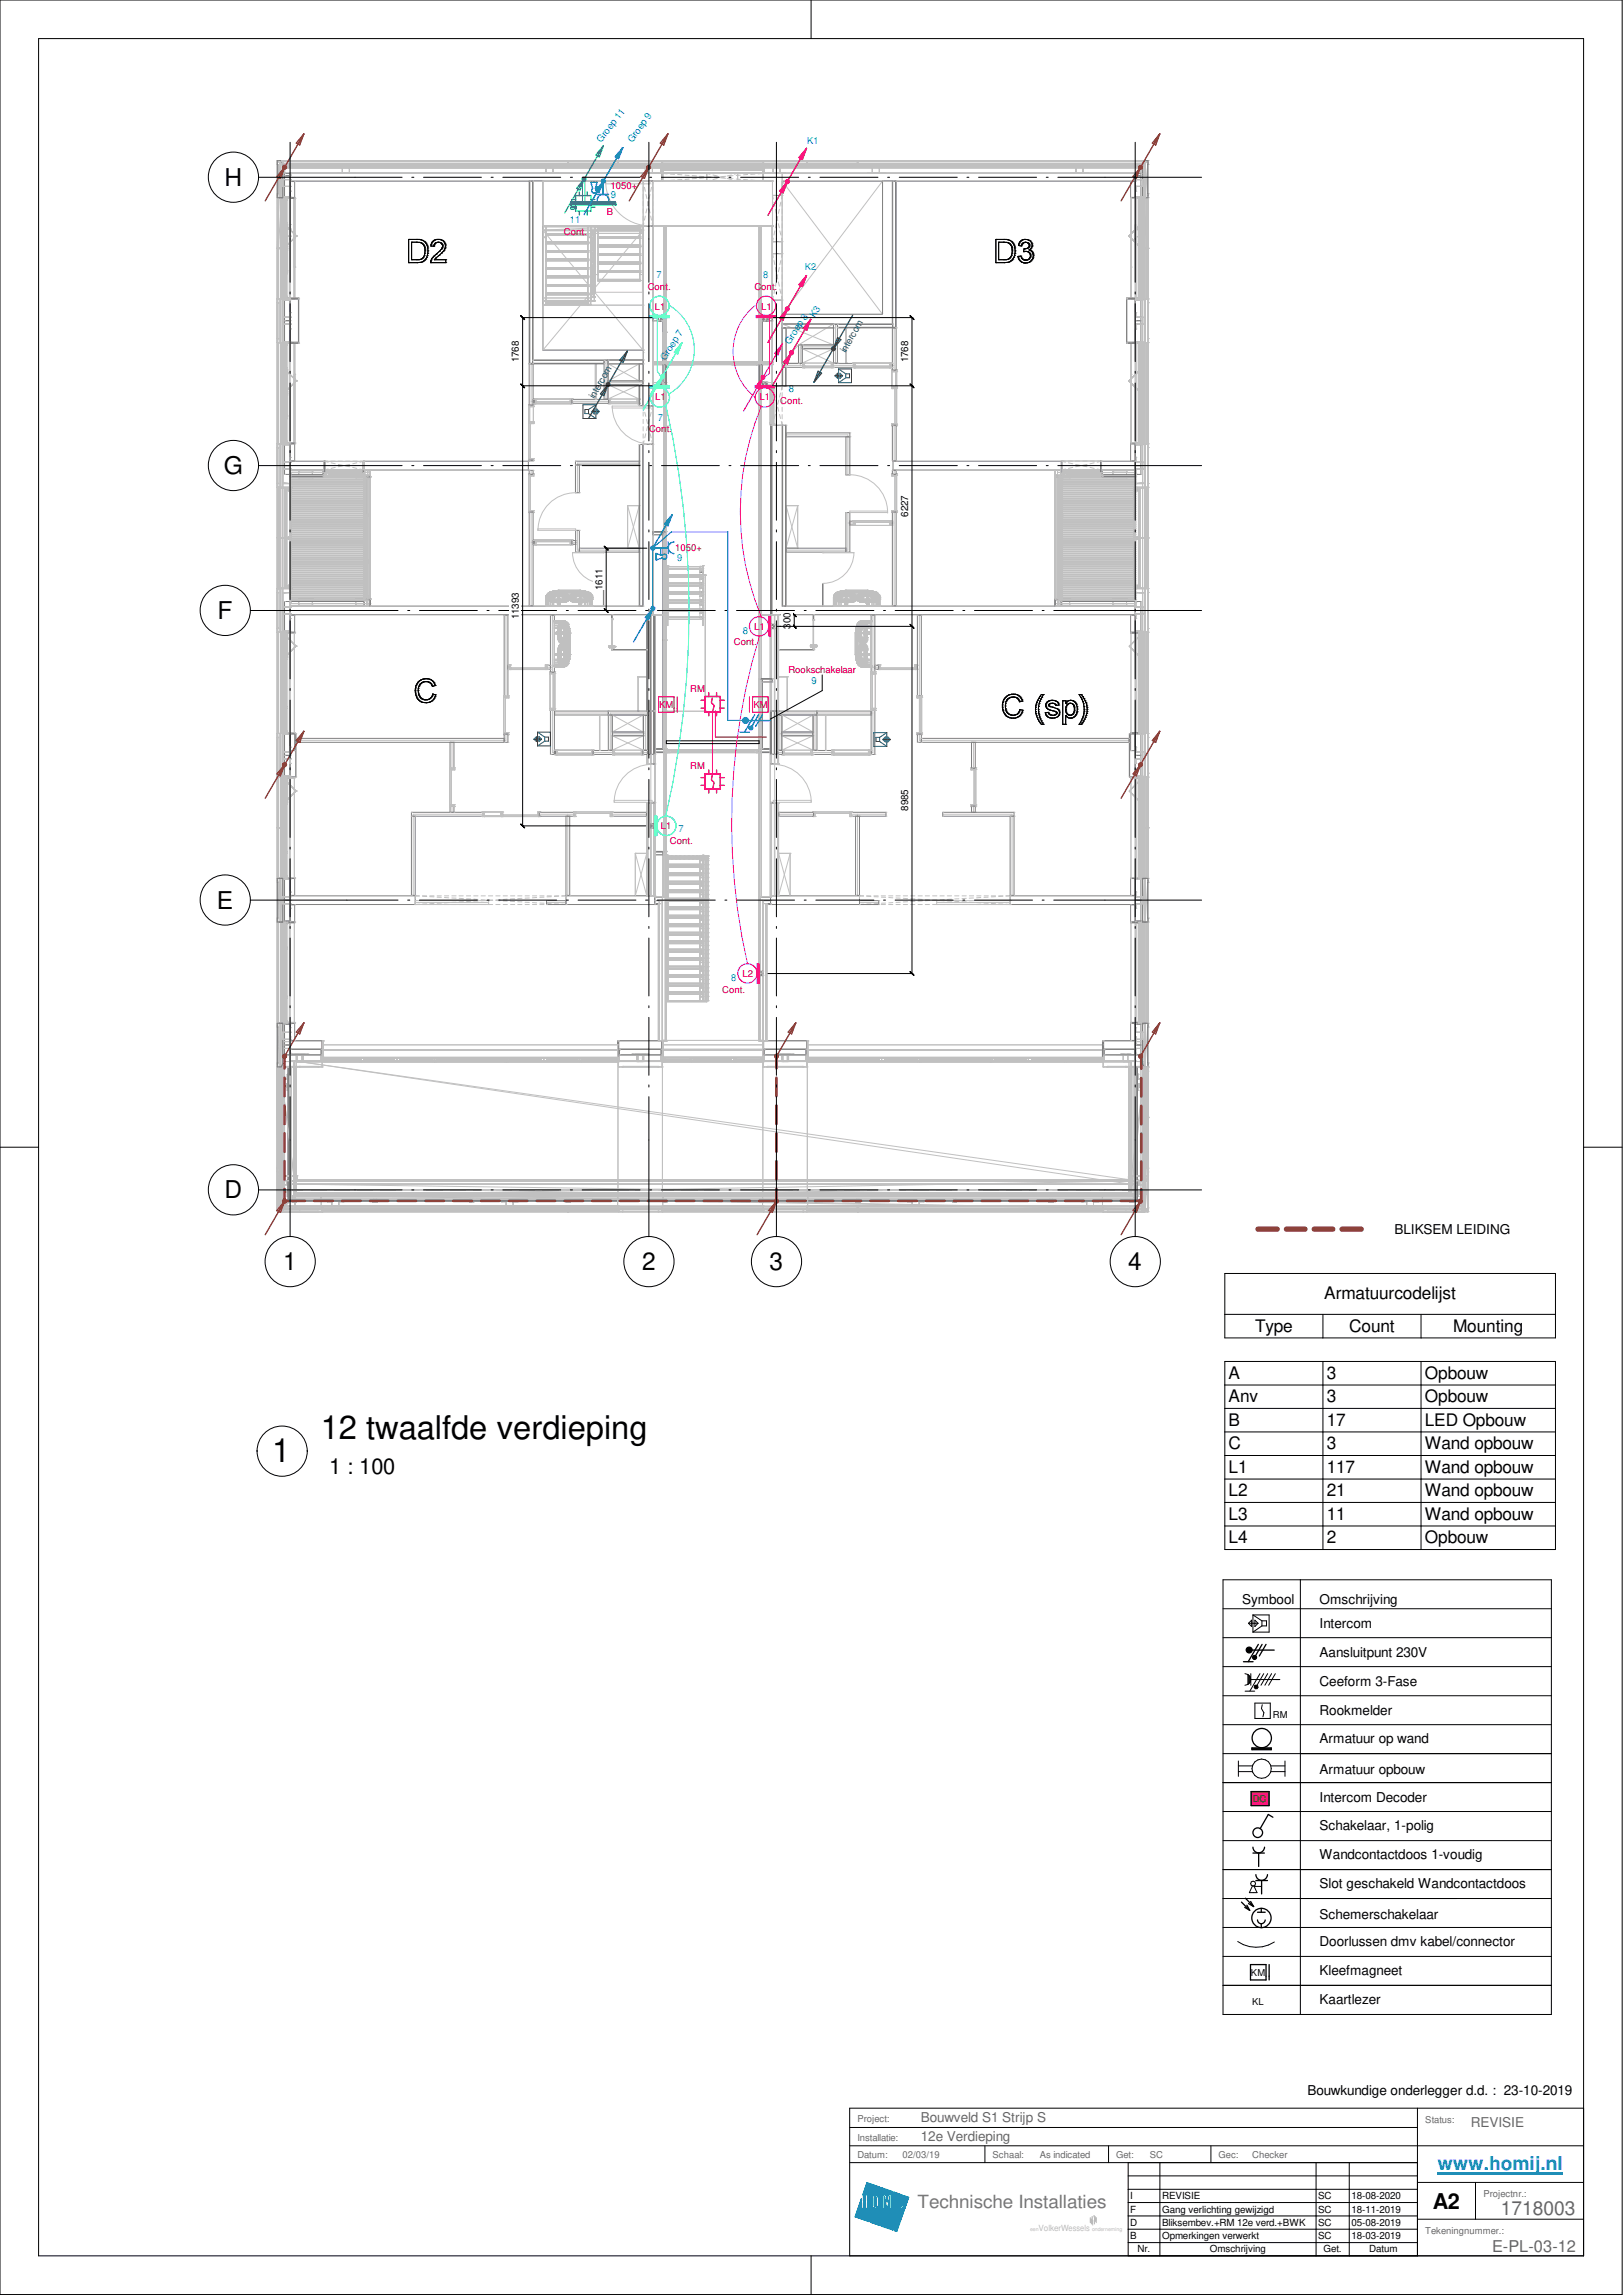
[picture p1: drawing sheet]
<svg xmlns="http://www.w3.org/2000/svg" width="420mm" height="594mm" viewBox="0 0 420 594" stroke-linecap="round" stroke-linejoin="round" font-family="sans-serif">
<defs><g id="words">
<g font-size="8.4">
<text x="83" y="372.5">12 twaalfde verdieping</text>
<text x="70.5" y="378.5">1</text>
</g>
<g font-size="6.3">
<text x="58.1" y="48">H</text>
<text x="57.9" y="122.7">G</text>
<text x="56.3" y="160.2">F</text>
<text x="56.2" y="235.2">E</text>
<text x="58.1" y="310.2">D</text>
<text x="73.3" y="328.8">1</text>
<text x="166.2" y="328.8">2</text>
<text x="199.2" y="328.8">3</text>
<text x="292.1" y="328.8">4</text>
</g>
<g font-size="5.6">
<text x="85.2" y="381.6">1 : 100</text>
<text x="370.9" y="571.8">A2</text>
</g>
<text font-size="5" fill="#676767" x="388.5" y="573.3">1718003</text>
<text font-size="4.9" fill="#0080ff" x="372.2" y="561.8">www.homij.nl</text>
<text font-size="4.7" fill="#767676" x="237.5" y="571.7">Technische Installaties</text>
<g font-size="4.5">
<text x="342.8" y="336.4">Armatuurcodelijst</text>
<text x="324.9" y="344.7">Type</text>
<text x="349.2" y="344.7">Count</text>
<text x="376.2" y="344.7">Mounting</text>
<text x="318.1" y="356.9">A</text>
<text x="343.5" y="356.9">3</text>
<text x="368.9" y="356.9">Opbouw</text>
<text x="318.1" y="363">Anv</text>
<text x="343.5" y="363">3</text>
<text x="368.9" y="363">Opbouw</text>
<text x="318.1" y="369.1">B</text>
<text x="343.5" y="369.1">17</text>
<text x="368.9" y="369.1">LED Opbouw</text>
<text x="318.1" y="375.1">C</text>
<text x="343.5" y="375.1">3</text>
<text x="368.9" y="375.1">Wand opbouw</text>
<text x="318.1" y="381.2">L1</text>
<text x="343.5" y="381.2">117</text>
<text x="368.9" y="381.2">Wand opbouw</text>
<text x="318.1" y="387.3">L2</text>
<text x="343.5" y="387.3">21</text>
<text x="368.9" y="387.3">Wand opbouw</text>
<text x="318.1" y="393.4">L3</text>
<text x="343.5" y="393.4">11</text>
<text x="368.9" y="393.4">Wand opbouw</text>
<text x="318.1" y="399.5">L4</text>
<text x="343.5" y="399.5">2</text>
<text x="368.9" y="399.5">Opbouw</text>
</g>
<text font-size="4.2" fill="#676767" x="386.2" y="583">E-PL-03-12</text>
<g font-size="3.5">
<text x="361" y="319.4">BLIKSEM LEIDING</text>
<text x="321.6" y="415.1">Symbool</text>
<text x="341.6" y="415.1">Omschrijving</text>
<text x="341.6" y="421.3">Intercom</text>
<text x="341.6" y="428.8">Aansluitpunt 230V</text>
<text x="341.6" y="436.3">Ceeform 3-Fase</text>
<text x="341.6" y="443.8">Rookmelder</text>
<text x="341.6" y="451.3">Armatuur op wand</text>
<text x="341.6" y="459.2">Armatuur opbouw</text>
<text x="341.6" y="466.3">Intercom Decoder</text>
<text x="341.6" y="473.8">Schakelaar, 1-polig</text>
<text x="341.6" y="481.3">Wandcontactdoos 1-voudig</text>
<text x="341.6" y="488.8">Slot geschakeld Wandcontactdoos</text>
<text x="341.6" y="496.7">Schemerschakelaar</text>
<text x="341.6" y="503.9">Doorlussen dmv kabel/connector</text>
<text x="341.6" y="511.3">Kleefmagneet</text>
<text x="341.6" y="518.8">Kaartlezer</text>
<text x="338.5" y="542.2">Bouwkundige onderlegger d.d. : 23-10-2019</text>
</g>
<g font-size="3.5" fill="#676767">
<text x="238.4" y="549.4">Bouwveld S1 Strijp S</text>
<text x="380.7" y="550.6">REVISIE</text>
<text x="238.4" y="554.3">12e Verdieping</text>
</g>
<g font-size="2.5" fill="#0080c0">
<text x="155.7" y="37" transform="rotate(-52 155.7 37)">Groep 11</text>
<text x="163.7" y="37.1" transform="rotate(-54 163.7 37.1)">Groep 9</text>
<text x="209" y="37.2">K1</text>
<text x="158.1" y="51.3">9</text>
<text x="147.5" y="57.7">11</text>
<text x="208.3" y="69.8">K2</text>
<text x="169.9" y="72">7</text>
<text x="197.5" y="72">8</text>
<text x="210.9" y="82.4" transform="rotate(-58 210.9 82.4)">K3</text>
<text x="204.5" y="89.2" transform="rotate(-57 204.5 89.2)">Groep 8</text>
<text x="172.3" y="93.4" transform="rotate(-58 172.3 93.4)">Groep 7</text>
<text x="204.2" y="101.4">8</text>
<text x="170.3" y="108.9">7</text>
<text x="175.3" y="145.3">9</text>
<text x="192.3" y="164">8</text>
<text x="210.1" y="177">9</text>
<text x="175.6" y="215.3">7</text>
<text x="189.3" y="253.9">8</text>
</g>
<g font-size="2.5" fill="#f00">
<text x="158" y="48.9">1050+</text>
<text x="157.1" y="55.6">B</text>
<text x="146" y="60.8">Cont.</text>
<text x="167.7" y="75.1">Cont.</text>
<text x="195.3" y="75.1">Cont.</text>
<text x="169.5" y="80.2">L1</text>
<text x="197.1" y="80.2">L1</text>
<text x="169.6" y="103.5">L1</text>
<text x="196.6" y="103.5">L1</text>
<text x="202" y="104.5">Cont.</text>
<text x="168" y="111.9">Cont.</text>
<text x="174.8" y="142.7">1050+</text>
<text x="190" y="167">Cont.</text>
<text x="195.2" y="163.1">L1</text>
<text x="178.7" y="179.2">RM</text>
<text x="204.1" y="174.2">Rookschakelaar</text>
<text x="170.6" y="183.2">KM</text>
<text x="195" y="183.2">KM</text>
<text x="178.7" y="199.1">RM</text>
<text x="171.1" y="214.7">L1</text>
<text x="173.4" y="218.4">Cont.</text>
<text x="187" y="256.9">Cont.</text>
<text x="192.2" y="252.9">L2</text>
</g>
<g font-size="2.5">
<text x="134.3" y="93.8" transform="rotate(-90 134.3 93.8)">1768</text>
<text x="235.1" y="93.8" transform="rotate(-90 235.1 93.8)">1768</text>
<text x="235.1" y="133.8" transform="rotate(-90 235.1 133.8)">6227</text>
<text x="156" y="152.7" transform="rotate(-90 156 152.7)">1611</text>
<text x="134.3" y="160.3" transform="rotate(-90 134.3 160.3)">11393</text>
<text x="204.7" y="162.7" transform="rotate(-90 204.7 162.7)">300</text>
<text x="235.1" y="209.8" transform="rotate(-90 235.1 209.8)">8985</text>
<text x="329.5" y="444.7">RM</text>
<text x="323.8" y="511.5">KM</text>
<text x="324.1" y="519">KL</text>
<text x="292.6" y="569.3">I</text>
<text x="300.8" y="569.3">REVISIE</text>
<text x="341.2" y="569.3">SC</text>
<text x="349.8" y="569.3">18-08-2020</text>
<text x="292.6" y="572.7">F</text>
<text x="300.8" y="572.7">Gang verlichting gewijzigd</text>
<text x="341.2" y="572.7">SC</text>
<text x="349.8" y="572.7">18-11-2019</text>
<text x="292.6" y="579.6">B</text>
<text x="292.6" y="576.2">D</text>
<text x="300.8" y="579.6">Opmerkingen verwerkt</text>
<text x="300.8" y="576.2">Bliksembev.+RM 12e verd.+BWK</text>
<text x="341.2" y="576.2">SC</text>
<text x="341.2" y="579.6">SC</text>
<text x="349.8" y="576.2">05-08-2019</text>
<text x="349.8" y="579.6">18-03-2019</text>
<text x="294.5" y="583.1">Nr.</text>
<text x="313.2" y="583.1">Omschrijving</text>
<text x="342.6" y="583.1">Get.</text>
<text x="354.4" y="583.1">Datum</text>
</g>
<g font-size="2.5" fill="#008040">
<text x="218.9" y="91.4" transform="rotate(-60 218.9 91.4)">intercom</text>
<text x="153.8" y="103.3" transform="rotate(-60 153.8 103.3)">intercom</text>
<text x="324.3" y="466.5">DC</text>
</g>
<g font-size="2.5" fill="#676767">
<text x="222" y="549.2">Project:</text>
<text x="369" y="549.5">Status:</text>
<text x="222" y="554.2">Installatie:</text>
<text x="222" y="558.7">Datum:</text>
<text x="233.6" y="558.6">02/03/19</text>
<text x="257" y="558.7">Schaal:</text>
<text x="269.2" y="558.6">As indicated</text>
<text x="289" y="558.7">Get:</text>
<text x="297.7" y="558.6">SC</text>
<text x="315.5" y="558.7">Gec:</text>
<text x="324.2" y="558.6">Checker</text>
<text x="384" y="568.7">Projectnr.:</text>
<text x="369" y="578.2">Tekeningnummer.:</text>
</g>
<text font-size="2.2" fill="#bababa" x="268.9" y="577.6">VolkerWessels</text>
<text font-size="1.4" fill="#bababa" x="282.7" y="577.6">onderneming</text>
</g></defs>
<g fill="none" stroke="#c0c0c0" stroke-width=".26">
<path d="M75.1 46.9h.1M75.1 44.9h.1M75.1 46.9h218.8M75.1 44.9h218.8M75.1 44.9v76.8M139.9 59.6h.1M139.9 59.6v31.7M140.5 59.6l26 31.1M166.5 59.6l-26 31.1M171.3 46.9h.1M171.3 44.9h.1M171.3 44.9v2"/>
<path d="M183 46.9h.1M183 44.9h.1M183 44.9v2M191 46.9h.1M191 44.9h.1M191 44.9v2M197.7 46.9h.1M197.7 44.9h.1M197.7 44.9v2M202.5 44.9h.1M202.5 46.9h.1M202.5 46.9l26 34.5"/>
<path d="M202.5 44.9v2M228.5 46.9h.1M228.5 46.9l-26 34.5M228.5 46.9v34.5M229.1 46.9h.1M229.1 44.9h.1M229.1 44.9v37.1M231 46.9h.1M231 46.9v37M293.9 46.9h.1M293.9 44.9h.1M293.9 44.9v76.8"/>
<path d="M139.9 91.3h.1M139.9 91.3h26.6M157.4 99.6h.1M157.4 99.6h8.1M157.4 99.6v3.7M157.5 94.2h.1M157.5 98.6h.1M157.5 94.2l8 4.4M157.5 94.2h8M157.5 94.2v4.4M157.5 98.6h8M165.5 94.2h.1"/>
<path d="M165.5 98.6h.1M165.5 99.6h.1M165.5 94.2l-8 4.4M165.5 94.2v4.4M165.5 99.6v3.7M166.5 91.3h.1M202.5 81.4h.1M202.5 83.9h.1M202.5 94.1h.1M202.5 81.4v2.5M202.5 81.4h26M202.5 83.9h28.5"/>
<path d="M202.5 94.1h4.2M206.7 94.1h.1M206.7 89.3h.1M206.7 89.3v4.8M206.7 89.3h9.1M207.7 90.3h.1M207.7 94h.1M207.7 90.3h8.1M207.7 90.3v3.7M207.7 94h8.1M215.8 83.9h.1M215.8 82h.1"/>
<path d="M215.8 89.3h.1M215.8 90.3h.1M215.8 94h.1M215.8 82v7.3M215.8 90.3v3.7M215.8 82h13.3M228.5 81.4h.1M229.1 82h.1M231 83.9h.1M157.4 103.3h.1M157.4 103.3h8.1M165.5 103.3h.1"/>
<path d="M75.1 121.7h.1M75.1 121.7h20.7M95.8 121.7h.1M95.8 121.7v35.2M162.5 130.9h.1M162.5 130.9h3M162.5 130.9v11M165.5 130.9h.1M165.5 130.9v11M203.5 130.9h.1M203.5 130.9h3M203.5 130.9v11"/>
<path d="M206.5 130.9h.1M206.5 130.9v11M273.2 121.7h.1M273.2 121.7h20.7M273.2 121.7v35.2M293.9 121.7h.1M75.1 156.9h.1M75.1 156.9v151.1M75.1 156.9h20.7M95.8 156.9h.1M162.5 141.9h.1M162.5 141.9h3"/>
<path d="M165.5 141.9h.1M203.5 141.9h.1M203.5 141.9h3M206.5 141.9h.1M273.2 156.9h.1M273.2 156.9h20.7M293.9 156.9h.1M293.9 156.9v151.1M158.5 185.1h.1M158.5 189.5h.1M158.5 190.5h.1M158.5 194.2h.1"/>
<path d="M158.5 185.1h8M158.5 189.5h8M158.5 185.1v4.4M158.5 190.5v3.7M158.5 190.5h8.1M158.5 194.2h8.1M166.5 185.1h.1M166.5 189.5h.1M166.5 185.1v4.4M166.6 194.2h.1M166.6 190.5h.1M166.6 190.5v3.7"/>
<path d="M202.4 190.5h.1M202.4 194.2h.1M202.4 190.5h8.1M202.4 190.5v3.7M202.4 194.2h8.1M202.5 185.1h.1M202.5 189.5h.1M202.5 185.1v4.4M202.5 185.1h8M202.5 189.5h8M210.5 185.1h.1M210.5 189.5h.1"/>
<path d="M210.5 190.5h.1M210.5 194.2h.1M210.5 185.1v4.4M210.5 190.5v3.7M164.5 220.9h.1M164.5 231.9h.1M164.5 220.9h2.9M164.5 231.9h2.9M164.5 220.9v11M167.4 220.9h.1M167.4 231.9h.1M167.4 220.9v11"/>
<path d="M172.3 222h.1M172.3 222h10.6M172.3 222v37.3M182.9 222h.1M182.9 222v37.3M201.5 220.9h.1M201.5 231.9h.1M201.5 220.9h3.1M201.5 220.9v11M201.5 231.9h3.1M204.6 220.9h.1M204.6 231.9h.1"/>
<path d="M204.6 220.9v11M172.3 259.3h.1M172.3 259.3h10.6M182.9 259.3h.1M75.1 308h.1M75.1 308h218.8M293.9 308h.1"/>
</g>
<path d="M75.1 44.9h218.8v2h-218.8z" fill="#fff"/>
<path d="M75.1 44.9h96.2v2h-96.2zM200 46.9h-2.3v-2h96.2v2h-91.4" fill="none" stroke="#808080" stroke-width=".26"/>
<g fill="none" stroke="#c0c0c0" stroke-width=".26">
<path d="M75.1 46.9h.1M75.1 44.9h.1M171.3 46.9h.1M171.3 44.9h.1M171.3 44.9l1.4 .1M171.3 44.9v.6M171.3 46.3v.6M171.3 44.9h1.4M171.3 46.9h1.4M172.7 46.8l-1.4 .1M173.5 44.9h1.1M173.5 46.9h1.1"/>
<path d="M173.5 45l1.1 .1M174.6 46.6l-1.1 .1M175.4 44.9h1.1M175.4 46.9h1.1M175.4 45.2l1.1 .1M176.5 46.5l-1.1 .1M177.3 44.9h1.1M177.3 46.9h1.1M177.3 45.3l1.1 .1M178.4 46.4h-1.1M179.2 45.5l1.1 .1M179.2 44.9h1.1"/>
<path d="M179.2 46.9h1.1M180.3 46.2l-1.1 .1M181.1 45.6l1.1 .1M181.1 44.9h1.1M181.1 46.9h1.1M182.2 46.1h-1.1M183 45.8h1.1M183 44.9h1.1M183 46.9h1.1M184.1 45.9l-1.1 .1M184.9 45.9l1.1 .1M184.9 44.9h1.1"/>
<path d="M184.9 46.9h1.1M186 45.8h-1.1M186.8 46.1h1.1M186.8 44.9h1.1M186.8 46.9h1.1M187.9 45.6l-1.1 .1M188.7 46.2l1.1 .1M188.7 44.9h1.1M188.7 46.9h1.1M189.8 45.5l-1.1 .1M190.6 46.4h1.1M190.6 44.9h1.1"/>
<path d="M190.6 46.9h1.1M191.7 45.3l-1.1 .1M192.5 46.5l1 .1M192.5 44.9h1.1M192.5 46.9h1.1M193.5 45.2l-1 .1M194.4 46.6l1.1 .1M194.4 44.9h1.1M194.4 46.9h1.1M195.5 45l-1.1 .1M196.3 46.8l1.4 .1M196.3 44.9h1.4"/>
<path d="M196.3 46.9h1.4M197.7 46.9h.1M197.7 44.9h.1M197.7 44.9l-1.4 .1M197.7 44.9v.6M197.7 46.3v.6M293.9 46.9h.1M293.9 44.9h.1"/>
</g>
<path d="M75.1 119.4h61.7v2.3h-61.7z" fill="#fff"/>
<path d="M75.1 119.4h8.8v2.3h-8.8zM94.2 119.4h42.6v2.3h-42.6z" fill="none" stroke="#808080" stroke-width=".26"/>
<path d="M75.1 119.4h.1M83.9 119.4h.1M94.2 119.4h.1M136.8 119.4h.1M75.1 121.7h.1M83.9 121.7h.1M94.2 121.7h.1M136.8 121.7h.1" fill="none" stroke="#c0c0c0" stroke-width=".26"/>
<path d="M75.1 156.9h93.9v2.2h-93.9z" fill="#fff"/>
<path d="M166.5 156.9h-91.4v2.2h93.9v-2.2" fill="none" stroke="#808080" stroke-width=".26"/>
<path d="M75.1 159.1h.1M75.1 156.9h.1M169 159.1h.1" fill="none" stroke="#c0c0c0" stroke-width=".26"/>
<path d="M200 156.9h93.9v2.2h-93.9z" fill="#fff"/>
<path d="M200 156.9v2.2h93.9v-2.2h-91.4" fill="none" stroke="#808080" stroke-width=".26"/>
<path d="M200 159.1h.1M293.9 159.1h.1M293.9 156.9h.1" fill="none" stroke="#c0c0c0" stroke-width=".26"/>
<path d="M75.1 231.9h94.4v2.2h-94.4z" fill="#fff"/>
<path d="M75.1 231.9h32.4v2.2h-32.4zM146.5 231.9h23v2.2h-23z" fill="none" stroke="#808080" stroke-width=".26"/>
<path d="M75.1 234.1h.1M75.1 231.9h.1M107.5 234.1h.1M107.5 231.9h.1M146.5 234.1h.1M146.5 231.9h.1M169.5 234.1h.1M169.5 231.9h.1" fill="none" stroke="#c0c0c0" stroke-width=".26"/>
<path d="M199.5 231.9h94.4v2.2h-94.4z" fill="#fff"/>
<path d="M199.5 231.9h23v2.2h-23zM261.5 231.9h32.4v2.2h-32.4z" fill="none" stroke="#808080" stroke-width=".26"/>
<path d="M199.5 234.1h.1M199.5 231.9h.1M222.5 234.1h.1M222.5 231.9h.1M261.5 234.1h.1M261.5 231.9h.1M293.9 234.1h.1M293.9 231.9h.1" fill="none" stroke="#c0c0c0" stroke-width=".26"/>
<path d="M228.5 46.9h2.5v34.5h-2.5z" fill="#fff"/>
<path d="M228.5 81.4v-34.5h2.5v34.5" fill="none" stroke="#808080" stroke-width=".26"/>
<path d="M228.5 46.9h.1M231 46.9h.1M228.5 81.4h.1" fill="none" stroke="#c0c0c0" stroke-width=".26"/>
<path d="M202.5 81.4h28.5v2.5h-28.5z" fill="#fff"/>
<path d="M228.5 81.4h-26v2.5h28.5v-2.5" fill="none" stroke="#808080" stroke-width=".26"/>
<path d="M202.5 81.4h.1M202.5 83.9h.1M231 83.9h.1" fill="none" stroke="#c0c0c0" stroke-width=".26"/>
<path d="M200 46.9h2.5v110h-2.5z" fill="#fff"/>
<path d="M200 46.9v3.7h2.5v-3.7M200 62.6h2.5v3.1h-2.5zM200 77.7h2.5v22.3h-2.5zM200 156.9v-46.8h2.5v46.8" fill="none" stroke="#808080" stroke-width=".26"/>
<g fill="none" stroke="#c0c0c0" stroke-width=".26">
<path d="M200 46.9h.1M200 50.6h.1M202.5 50.6h.1M202.5 46.9h.1M200 62.6h.1M200 65.7h.1M200 77.7h.1M202.5 77.7h.1M202.5 65.7h.1M202.5 62.6h.1M200 100h.1M202.5 100h.1"/>
<path d="M200 110.1h.1M202.5 110.1h.1M202.5 156.9h.1"/>
</g>
<path d="M166.5 58.6h2.5v98.3h-2.5z" fill="#fff"/>
<path d="M166.5 58.6h2.5v46.4h-2.5zM166.5 156.9v-41.8h2.5v41.8" fill="none" stroke="#808080" stroke-width=".26"/>
<g fill="none" stroke="#c0c0c0" stroke-width=".26">
<path d="M166.5 58.6h.1M166.5 46.9l.2 .8M166.5 58.6h.8M166.5 46.9v.7M166.5 48.4v1.1M166.5 50.3v1.1M166.5 52.2v1.1M166.5 54.1v1.1M166.5 56v1.1M166.5 57.9v.7M166.5 46.9h.8M166.7 57.7l-.2 .9"/>
<path d="M166.8 48.5l.2 1M167 55.9l-.2 1.1M167.2 50.3l.3 1.1M167.5 54.1l-.3 1M167.6 52.2l.3 1.1M167.9 52.2l-.3 1.1M168 54.1l.3 1M168.1 58.6h.9M168.1 46.9h.9M168.3 50.3l-.3 1.1M168.4 55.9l.3 1.1M168.7 48.5l-.3 1"/>
<path d="M168.8 57.7l.2 .9M169 58.6h.1M169 46.9l-.2 .8M169 46.9v.7M169 48.4v1.1M169 50.3v1.1M169 52.2v1.1M169 54.1v1.1M169 56v1.1M169 57.9v.7M200 50.6l.2 .9M200 50.6h.8"/>
<path d="M200 50.6v.8M200 52.2v1.1M200 54.1v1.1M200 56v1.1M200 57.9v1.1M200 59.8v1.1M200.4 52.3l.2 1.1M200.6 59.8l-.2 1M200.7 54.2l.3 1M201 57.9l-.3 1.1M201.1 56.1l.2 1M201.3 56.1l-.2 1"/>
<path d="M201.5 57.9l.3 1.1M201.6 50.6h.9M201.8 54.2l-.3 1M201.9 59.8l.2 1M202.1 52.3l-.2 1.1M202.5 50.6l-.2 .9M202.5 50.6v.8M202.5 52.2v1.1M202.5 54.1v1.1M202.5 56v1.1M202.5 57.9v1.1M202.5 59.8v1.1"/>
<path d="M200 62.6h.8M200 61.7v.9M200 65.7v.8M200 67.3v1.1M200 69.2v1.1M200 71.1v1.1M200 73v1.1M200 74.9v1.1M200 76.8v.9M200 65.7l.2 .9M200 65.7h.8M200 77.7h.8"/>
<path d="M200.2 61.6l-.2 1M200.2 76.7l-.2 1M200.4 67.4l.2 1.1M200.6 74.8l-.2 1.1M200.7 69.3l.3 1.1M201 73l-.3 1.1M201.1 71.1l.2 1.1M201.3 71.1l-.2 1.1M201.5 73l.3 1.1M201.6 62.6h.9M201.6 65.7h.9M201.6 77.7h.9"/>
<path d="M201.8 69.3l-.3 1.1M201.9 74.8l.2 1.1M202.1 67.4l-.2 1.1M202.3 61.6l.2 1M202.3 76.7l.2 1M202.5 61.7v.9M202.5 65.7v.8M202.5 67.3v1.1M202.5 69.2v1.1M202.5 71.1v1.1M202.5 73v1.1M202.5 74.9v1.1"/>
<path d="M202.5 76.8v.9M202.5 65.7l-.2 .9M166.5 105h.1M166.5 115.1h.1M166.5 105v.8M166.5 106.6v1.1M166.5 108.5v1.1M166.5 110.4v1.1M166.5 112.3v1.1M166.5 114.2v.9M166.5 105l.3 1M166.5 115.1h.8"/>
<path d="M166.5 105h.8M166.8 114.1l-.3 1M166.9 106.7l.3 1.1M167.2 112.3l-.3 1M167.4 108.6l.2 1M167.6 110.4l-.2 1.1M167.9 110.4l.2 1.1M168.1 108.6l-.2 1M168.1 115.1h.9M168.1 105h.9M168.3 112.3l.3 1M168.6 106.7l-.3 1.1"/>
<path d="M168.7 114.1l.3 1M169 115.1h.1M169 105h.1M169 105v.8M169 106.6v1.1M169 108.5v1.1M169 110.4v1.1M169 112.3v1.1M169 114.2v.9M169 105l-.3 1M166.5 156.9h.1"/>
</g>
<path d="M231.2 119.4h62.7v2.3h-62.7z" fill="#fff"/>
<path d="M231.2 119.4h43.5v2.3h-43.5zM285.2 119.4h8.7v2.3h-8.7z" fill="none" stroke="#808080" stroke-width=".26"/>
<g fill="none" stroke="#c0c0c0" stroke-width=".26">
<path d="M200 100l.2 1M200 100h.8M200 100v.8M201.6 100h.9M202.5 100l-.2 1M202.5 100v.8M83.9 119.4h.9M83.9 119.4l1.1 .2M83.9 119.4v.7M85.6 119.4h1.1M85.7 119.8l1.1 .3M87.5 119.4h1.1"/>
<path d="M89.5 119.4h1.1M91.4 119.4h1.1M92.4 119.8l-1.1 .3M93.3 119.4h.9M94.2 119.4l-1 .2M94.2 119.4v.7M200 110.1h.8M200 101.6v1.1M200 103.5v1.1M200 105.4v1.1M200 107.3v1.1M200 109.2v.9"/>
<path d="M200.2 109.1l-.2 1M200.4 101.7l.3 1.1M200.7 107.3l-.3 1M200.9 103.6l.3 1M201.2 105.4l-.3 1.1M201.3 105.4l.3 1.1M201.6 103.6l-.3 1M201.6 110.1h.9M201.8 107.3l.3 1M202.1 101.7l-.3 1.1M202.3 109.1l.2 1M202.5 101.6v1.1"/>
<path d="M202.5 103.5v1.1M202.5 105.4v1.1M202.5 107.3v1.1M202.5 109.2v.9M231.2 119.4h.1M274.7 119.4h.1M274.7 119.4l1.1 .2M274.7 119.4v.7M274.7 119.4h1M276.5 119.4h1.1M276.6 119.8l1.1 .3M278.4 119.4h1.1"/>
<path d="M280.3 119.4h1.1M282.2 119.4h1.1M283.3 119.8l-1.1 .3M284.1 119.4h1.1M285.2 119.4h.1M285.2 119.4l-1.1 .2M285.2 119.4v.7M293.9 119.4h.1M83.9 121.7h.9M83.9 120.9v.8M85 121.4l-1.1 .3M85.6 121.7h1.1"/>
<path d="M86.8 121l-1.1 .2M87.5 121.7h1.1M87.6 120.2l1 .2M88.6 120.6l-1 .2M89.5 121.7h1.1M89.5 120.6l1 .2M90.5 120.2l-1 .2M91.3 121l1.1 .2M91.4 121.7h1.1M93.2 121.4l1 .3M93.3 121.7h.9M94.2 120.9v.8"/>
<path d="M231.2 121.7h.1M274.7 121.7h.1M274.7 120.9v.8M274.7 121.7h1M275.8 121.4l-1.1 .3M276.5 121.7h1.1M277.7 121l-1.1 .2M278.4 121.7h1.1M278.5 120.2l1 .2M279.5 120.6l-1 .2M280.3 120.6l1.1 .2M280.3 121.7h1.1"/>
<path d="M281.4 120.2l-1.1 .2M282.2 121l1.1 .2M282.2 121.7h1.1M284.1 121.4l1.1 .3M284.1 121.7h1.1M285.2 121.7h.1M285.2 120.9v.8M293.9 121.7h.1"/>
</g>
<path d="M75.1 269.4h8.3v2.2h-8.3z" fill="#fff"/>
<path d="M75.1 269.4h8.3v2.2h-8.3z" fill="none" stroke="#808080" stroke-width=".34"/>
<path d="M75.1 271.6h.1M75.1 269.4h.1M83.4 269.4h.1M83.4 271.6h.1" fill="none" stroke="#c0c0c0" stroke-width=".26"/>
<path d="M285.7 269.4h8.2v2.2h-8.2z" fill="#fff"/>
<path d="M285.7 269.4h8.2v2.2h-8.2z" fill="none" stroke="#808080" stroke-width=".34"/>
<path d="M285.7 271.6h.1M285.7 269.4h.1M293.9 269.4h.1M293.9 271.6h.1" fill="none" stroke="#c0c0c0" stroke-width=".26"/>
<path d="M75.1 77.4h2.2v11.2h-2.2z" fill="#fff"/>
<path d="M75.1 77.4h2.2v11.2h-2.2z" fill="none" stroke="#808080" stroke-width=".34"/>
<path d="M75.1 77.4h.1M77.3 77.4h.1M75.1 88.6h.1M77.3 88.6h.1" fill="none" stroke="#c0c0c0" stroke-width=".26"/>
<path d="M291.7 77.4h2.2v11.2h-2.2z" fill="#fff"/>
<path d="M291.7 77.4h2.2v11.2h-2.2z" fill="none" stroke="#808080" stroke-width=".34"/>
<g fill="none" stroke="#c0c0c0" stroke-width=".26">
<path d="M291.7 77.4h.1M293.9 77.4h.1M291.7 88.6h.1M293.9 88.6h.1M75.1 306.5h.1M75.1 307.9h.1M75.1 308h.1M75.1 309.5h.1M75.1 308.1h.1M75.1 308.1h218.8M75.1 308h218.8M75.1 306.5v3"/>
<path d="M75.1 306.5h218.8M75.1 309.5h218.8M293.9 309.5h.1M293.9 308.1h.1M293.9 306.5h.1M293.9 307.9h.1M293.9 308h.1M293.9 306.5v3"/>
</g>
<path d="M160.1 269.4h11.2v2.2h-11.2z" fill="#fff"/>
<path d="M160.1 269.4h11.2v2.2h-11.2z" fill="none" stroke="#808080" stroke-width=".34"/>
<path d="M160.1 271.6h.1M160.1 269.4h.1M171.3 269.4h.1M171.3 271.6h.1" fill="none" stroke="#c0c0c0" stroke-width=".26"/>
<path d="M197.7 269.4h11.1v2.2h-11.1z" fill="#fff"/>
<path d="M197.7 269.4h11.1v2.2h-11.1z" fill="none" stroke="#808080" stroke-width=".34"/>
<g fill="none" stroke="#c0c0c0" stroke-width=".26">
<path d="M138 46.9h.1M138 44.9h64.5M138 46.9v46.3M138 46.9h2.5M139.9 59.6h.1M139.9 59.6h26.6M139.9 59.6v31.7M140.5 59.6h.1M140.5 58.5h.1M140.5 46.9h.1M140.5 46.9v43.8M140.5 58.5h26"/>
<path d="M166.5 59.6h.1M166.5 58.5h.1M166.5 58.5v34.7M202.5 44.9h.1M202.5 44.9v49.2M138 93.2h.1M138 93.2h28.5M139.9 91.3h.1M139.9 91.3h26.6M140.5 90.7h.1M140.5 90.7h26M166.5 93.2h.1"/>
<path d="M166.5 90.7h.1M166.5 91.3h.1M158.5 190.5l8.1 3.7M158.5 185.1l8 4.4M166.5 185.1l-8 4.4M166.6 190.5l-8.1 3.7M202.4 190.5l8.1 3.7M202.5 185.1l8 4.4M210.5 190.5l-8.1 3.7M210.5 185.1l-8 4.4M107.5 234.1h1M107.5 231.9h1"/>
<path d="M107.5 231.9h1.1M107.5 231.9v.7M107.5 233.4v.7M108.6 234.1h-1.1M109.3 234.1h1.1M109.3 231.9h1.1M109.4 232l1.1 .1M110.5 234h-1.1M111.3 234.1h1.1M111.3 231.9h1.1M111.3 232.1l1.1 .1M112.4 233.8l-1.1 .1"/>
<path d="M113.2 234.1h1.1M113.2 231.9h1.1M113.2 232.2l1.1 .1M114.3 233.8h-1.1M115.1 234.1h1.1M115.1 231.9h1.1M115.1 232.3l1.1 .1M116.2 233.6l-1.1 .1M117 234.1h1.1M117 231.9h1.1M117 232.5h1.1M118.1 233.6h-1.1"/>
<path d="M118.8 234.1h1.1M118.8 231.9h1.1M118.9 232.5l1.1 .1M120 233.4l-1.1 .1M120.7 234.1h1.1M120.7 231.9h1.1M120.8 232.7h1M121.8 233.3l-1 .1M122.6 234.1h1.1M122.6 231.9h1.1M122.6 232.7l1.1 .1M123.7 233.2l-1.1 .1"/>
<path d="M124.5 234.1h1.1M124.5 231.9h1.1M124.5 232.9l1.1 .1M125.6 233.1l-1.1 .1M126.4 234.1h1.2M126.4 231.9h1.2M126.4 233h1.2M127.6 233h-1.2M128.4 234.1h1.1M128.4 231.9h1.1M128.4 233.1l1.1 .1M129.5 232.9l-1.1 .1"/>
<path d="M130.3 234.1h1.1M130.3 231.9h1.1M130.3 233.2l1 .1M131.3 232.7l-1 .1M132.1 233.3l1.1 .1M132.2 234.1h1.1M132.2 231.9h1.1M133.2 232.7h-1.1M134 234.1h1.1M134 231.9h1.1M134 233.4l1.1 .1M135.1 232.5l-1.1 .1"/>
<path d="M135.9 234.1h1.1M135.9 231.9h1.1M135.9 233.6h1.1M137 232.5h-1.1M137.8 234.1h1.1M137.8 231.9h1.1M137.8 233.6l1.1 .1M138.9 232.3l-1.1 .1M139.7 234.1h1.1M139.7 231.9h1.1M139.7 233.8h1.1M140.8 232.2l-1.1 .1"/>
<path d="M141.6 233.8l1.1 .1M141.6 234.1h1.1M141.6 231.9h1.1M142.7 232.1l-1.1 .1M143.5 234h1.1M143.6 234.1h1.1M143.6 231.9h1.1M144.6 232l-1.1 .1M145.4 234.1h1.1M145.5 234.1h1M145.5 231.9h1M146.5 231.9h-1.1"/>
<path d="M146.5 231.9v.7M146.5 233.4v.7M222.5 231.9h1.1M222.5 234.1h1.1M222.5 231.9v.7M222.5 233.4v.7M223.6 234.1h-1.1M224.3 234.1h1.1M224.3 231.9h1.1M224.4 232l1.1 .1M225.5 234h-1.1M226.2 234.1h1.1"/>
<path d="M226.2 231.9h1.1M226.3 232.1l1.1 .1M227.4 233.8l-1.1 .1M228.1 234.1h1.1M228.1 231.9h1.1M228.2 232.2l1.1 .1M229.3 233.8h-1.1M230 234.1h1.1M230 231.9h1.1M230.1 232.3l1 .1M231.1 233.6l-1 .1M231.9 232.5h1.1"/>
<path d="M231.9 234.1h1.1M231.9 231.9h1.1M233 233.6h-1.1M233.8 232.5l1.1 .1M233.8 234.1h1.1M233.8 231.9h1.1M234.9 233.4l-1.1 .1M235.8 232.7h1.1M235.8 234.1h1.1M235.8 231.9h1.1M236.9 233.3l-1.1 .1M237.7 232.7l1.1 .1"/>
<path d="M237.7 234.1h1.1M237.7 231.9h1.1M238.8 233.2l-1.1 .1M239.5 234.1h1.1M239.5 231.9h1.1M239.6 232.9l1.1 .1M240.7 233.1l-1.1 .1M241.4 233h1.1M241.4 234.1h1.1M241.4 231.9h1.1M242.5 233h-1.1M243.3 233.1l1.1 .1"/>
<path d="M243.3 234.1h1.1M243.3 231.9h1.1M244.4 232.9l-1.1 .1M245.2 233.2l1.1 .1M245.2 234.1h1.1M245.2 231.9h1.1M246.3 232.7l-1.1 .1M247.1 233.3l1.1 .1M247.1 234.1h1.1M247.1 231.9h1.1M248.2 232.7h-1.1M249 233.4l1.1 .1"/>
<path d="M249 234.1h1.1M249 231.9h1.1M250.1 232.5l-1.1 .1M250.9 233.6h1.1M251 234.1h1.1M251 231.9h1.1M252 232.5h-1.1M252.8 233.6l1.1 .1M252.9 234.1h1.1M252.9 231.9h1.1M253.9 232.3l-1.1 .1M254.7 233.8h1.1"/>
<path d="M254.8 234.1h1.1M254.8 231.9h1.1M255.8 232.2l-1.1 .1M256.6 233.8l1.1 .1M256.6 234.1h1.1M256.6 231.9h1.1M257.7 232.1l-1.1 .1M258.5 234h1.1M258.5 234.1h1.1M258.5 231.9h1.1M259.6 232l-1.1 .1M260.4 234.1h1.1"/>
<path d="M260.4 231.9h1.1M261.5 231.9h-1.1M261.5 231.9v.7M261.5 233.4v.7M197.7 271.6h.1M197.7 269.4h.1M208.8 269.4h.1M208.8 271.6h.1"/>
</g>
<path d="M138 46.9h2.5v43.8h-2.5z" fill="#fff"/>
<path d="M138 90.7v-43.8h2.5v43.8" fill="none" stroke="#808080" stroke-width=".26"/>
<path d="M138 46.9h.1M140.5 46.9h.1M140.5 90.7h.1" fill="none" stroke="#c0c0c0" stroke-width=".26"/>
<path d="M138 90.7h28.5v2.5h-28.5z" fill="#fff"/>
<path d="M138 90.7v2.5h28.5v-2.5h-26" fill="none" stroke="#808080" stroke-width=".26"/>
<path d="M166.5 58.5l-26 1.1M138 93.2h.1M157.4 99.6l8.1 3.7M165.5 99.6l-8.1 3.7M166.5 93.2h.1M166.5 90.7h.1" fill="none" stroke="#c0c0c0" stroke-width=".26"/>
<path d="M292.4 189.9h1.5v11.2h-1.5z" fill="#fff"/>
<path d="M292.4 189.9h1.5v11.2h-1.5z" fill="none" stroke="#808080" stroke-width=".34"/>
<path d="M292.4 189.9h.1M293.9 189.9h.1M292.4 201.1h.1M293.9 201.1h.1" fill="none" stroke="#c0c0c0" stroke-width=".26"/>
<path d="M75.1 189.9h1.5v11.2h-1.5z" fill="#fff"/>
<path d="M75.1 189.9h1.5v11.2h-1.5z" fill="none" stroke="#808080" stroke-width=".34"/>
<g fill="none" stroke="#c0c0c0" stroke-width=".26">
<path d="M71.8 51.2h.1M71.8 50.2h.1M71.8 42.6h.1M71.8 41.6h.1M71.8 41.6h1M71.8 41.6v22.6M71.8 51.2h1.5M71.8 41.6l1.4 1.4M71.8 51.2l.1 13M71.8 41.6l.8 .8M71.9 42.6h.1M71.9 50.1h.1"/>
<path d="M71.9 50.2h.1M71.9 42.6v21.6M71.9 50.1l-.1 .1M71.9 42.6l-.1 21.6M71.9 42.6l-.1 7.6M72 51.2h.1M72 51.2v13M72 51.2l.1 13M72 51.2l-.2 13M72.1 51.2h.1M72.1 51.2v13M72.5 42.3h.7"/>
<path d="M72.5 42.3v8.9l.1-8.8M72.5 42.3l-.7 8.9M72.6 42.4h.6M72.6 42.4l-.8 21.8M72.6 51.2h.1M72.6 42.4v96.8M72.7 42.5v21.7l.5-21.2M72.7 42.5h.5M72.7 42.5l-.1 21.7M72.7 51.2h.1M72.8 41.6h.1M72.8 41.7h.1"/>
<path d="M72.8 41.6v.1M72.8 41.7l.4 .7M72.8 41.6l.4 .8M72.8 41.6l.1 .1M72.8 41.6l-.3 .7M72.8 41.6l-.2 .8M72.9 41.7h.1M72.9 41.7l.3 .7M72.9 41.7l-.4 .6M72.9 41.7l.3 .6M72.9 41.6h.1M72.9 41.6h74"/>
<path d="M72.9 41.6l.4 .7M73 41.7h.1M73 51.2h.1M73 41.7h223M73 51.2v13M73 51.2l-.1 13v-13l-.8 13M73 51.2l.2 13M73.2 51.2h.1M73.2 51.3h.1M73.2 58.2h.1M73.2 57.7h.1M73.2 51.8h.1"/>
<path d="M73.2 42.3l-.6 .1M73.2 51.3v26M73.2 51.8h.9M73.2 57.7h.9M73.2 58.2h1.1M73.2 42.4h.1M73.2 43h.1M73.2 46.5h.1M73.2 48.3h.1M73.2 59.3h.1M73.2 42.4v21.8M73.2 42.4l-.6 8.8"/>
<path d="M73.2 42.4l-.5 .1M73.2 46.5h1.9M73.2 48.3h1.9M73.2 59.3h1.9M73.3 51.4h.1M73.3 42.3h98.1M73.3 42.3h.1M73.3 51.2l-.1 26.2M73.3 51.4h.8M73.3 43h.1M73.3 42.7h.1M73.3 51.2h.1"/>
<path d="M73.3 42.3v.7M73.3 51.2v26.1M73.3 42.5h222.4M73.3 43h222.4M73.4 58.2h.1M73.4 58.5h.1M73.4 50.9h.1M73.4 51.4h.1M73.4 50.9v26.7M73.4 51.4h2.9M73.4 58.5h.9M73.4 50.9h1.5"/>
<path d="M73.5 51.8h.1M73.5 57.7h.1M73.5 58.2h.1M73.5 51.8v5.9M73.5 58.2v12.2M73.6 58.5h.1M73.6 58.5v5.4M73.7 43.4h.1M73.7 44.9h.1M73.7 45.5h.1M73.7 50.9h.1M73.7 44.9h97.5"/>
<path d="M73.7 43.4v1.5M73.7 43.4h97.5M73.7 58.5h.1M73.7 58.5v5.3M73.8 51.8h.1M73.8 57.7h.1M73.8 58.2h.1M73.8 51.8v5.9M73.8 58.2v12.2M73.9 58.5h.1M73.9 58.5v5.3M74 58.5h.1"/>
<path d="M74 58.5v5.4M74.1 58.5h.1M74.1 51.4h.1M74.1 51.8h.1M74.1 57.7h.1M74.1 58.2h.1M74.1 51.3h.1M74.1 51.3v26M74.1 51.3h.8M74.1 58.5l2.7 2.6M74.2 51.4h.1M74.2 51.3h.1"/>
<path d="M74.2 51.3v25.9M74.3 58.2h.1M74.3 58.5h.1M74.3 58.2v12.2M74.3 51.3h.1M74.3 51.4h.1M74.3 51.3v25.9M74.9 50.9h.1M74.9 51.3h.1M74.9 51.4h.1M74.9 50.9v26.7M75 45.3h.1"/>
<path d="M75 46.5h.1M75 48.3h.1M75 49.5h.1M75 58.1h.1M75 59.3h.1M75 45.3v1.2M75 48.3v1.2M75 58.1v1.2M75.1 45.3h.1M75.1 48.3h.1M75.1 49.5h.1M75.1 46.5h.1"/>
<path d="M75.1 44.9h.1M75.1 45.5h.1M75.1 50.9h.1M75.1 58.1h.1M75.1 59.3h.1M75.1 51.1h.1M75.1 47h.1M75.1 44.9v6M75.1 58.1v4.2M76.2 51.4h.1M76.2 51.3v25.9M76.3 51.3h.1"/>
<path d="M76.3 51.4h.1M76.3 47h.1M76.3 51.1h.1M76.3 51.3v26M82.3 41.7h.1M82.4 41.6h.1M82.4 41.7h.1M82.4 41.6v.1M82.4 41.6l-.1 .1M83.4 41.7h.1M83.4 41.6h.1M83.4 41.6v.1"/>
<path d="M87.5 44.9h.1M87.5 44.8h.1M87.5 44.8h1.1M87.5 44.8v.1M88.6 44.9h.1M88.6 44.8h.1M88.6 43h.1M88.6 43v1.9M90.5 44.9h.1M90.5 43h.1M90.5 44.8h.1M90.5 44.8h1.2"/>
<path d="M90.5 43v1.9M91.7 44.8h.1M91.7 44.9h.1M91.7 44.8v.1M137 46.9h.1M137.1 46.9h.1M137.9 46.9h.1M138 46.9v46.3h18.4M140.1 44.9h.1M140.1 44.8h.1M140.1 44.8h1.2M140.1 44.8v.1"/>
<path d="M140.5 46.9h.1M140.5 58.4h.1M140.5 46.9h26M140.5 46.9v11.5M140.5 58.4h26M140.6 58.7h.1M140.6 59.7h.1M140.6 58.7h12.3M140.6 58.7v20.2M140.6 59.7h12.3M141.3 44.9h.1M141.3 44.8h.1"/>
<path d="M141.3 43h.1M141.3 43v1.9M141.4 58.7h.1M141.4 58.7v20.2M143.1 44.9h.1M143.1 43h.1M143.1 44.8h.1M143.1 44.8h1.2M143.1 43v1.9M144.3 44.8h.1M144.3 44.9h.1M144.3 44.8v.1"/>
<path d="M146.9 43h.1M146.9 42.6h.1M146.9 41.6h.1M146.9 41.7h.1M146.9 41.8h.1M146.9 41.9h.1M146.9 42.4h.1M146.9 41.6v1.4M147.1 43h.1M147.1 41.6h.1M147.1 41.7h.1M147.1 41.6h74.9"/>
<path d="M147.1 41.6v1.4M152.2 58.7h.1M152.2 58.7v20.2M152.9 58.7h.1M152.9 59.7h.1M152.9 58.7v20.2M153 58.7h.1M153 59.6h.1M153 58.7h1M153 59.6h1M153 58.7v.9M153.1 59.7h.1"/>
<path d="M153.1 59.8h.1M153.1 59.7h.8M153.1 59.7v18.2M153.1 59.8h.8M153.1 59.7l.8 10.6M153.1 59.8l.8 .9M153.1 59.7l.8 .1M153.9 59.7h.1M153.9 59.8h.1M153.9 59.7v18.2M153.9 59.8l-.8 .9M153.9 59.7l-.8 1"/>
<path d="M154 59.6h.1M154 58.7h.1M154 58.7v.9M154.1 58.7h.1M154.1 58.7h12.2M154.1 59.8h12.2M154.1 58.7v17h12.2v-17M154.8 59.1h.1M154.8 59.5h.1M154.8 58.7h.1M154.8 58.7v14M154.8 59.1h10.9"/>
<path d="M154.8 59.4h10.9M154.8 59.5h10.9M154.8 59.3h10.9M154.8 59.2h10.9M156.8 46.9v-.1a11.5 11.5 0 0 0 11.5 11.7M156.8 47h11.5v.6h-11.5zM160 43h.1M160 41.7h.1M160 41.7v1.3M160.1 43h.1M160.1 41.6h.1M160.1 41.6v1.4"/>
<path d="M161.1 41.7h.1M161.1 41.6h.1M161.1 41.6v.1M161.1 41.6l.1 .1M161.2 41.7h.1M165.7 58.7h.1M165.7 59.5h.1M165.7 59.1h.1M165.7 58.7v14M165.9 44.8h.1M165.9 44.9h.1M165.9 44.8h1.2"/>
<path d="M165.9 44.8v.1M166.3 58.7h.1M166.3 59.6h-12.2l.7 .2M166.5 58.4h.1M166.5 46.9h.1M166.5 46.9v11.5M167.1 44.8h.1M167.1 44.9h.1M167.1 43h.1M167.1 43v1.9M168.3 58.6h.1M168.3 58.5h.1"/>
<path d="M168.3 46.9h.1M168.3 47h.1M168.9 44.9h.1M168.9 43h.1M168.9 44.8h.1M168.9 44.8h1.2M168.9 43v1.9M169 46.9h.1M169 58.5h.1M169 58.6h.1M169 47h.1M169 46.9h31"/>
<path d="M169 46.9v11.6M169 58.5h31M169 58.6h30.9M169 58.6v100.5M170.1 44.9h.1M170.1 44.8h.1M170.1 44.8v.1M170.3 41.7h.1M170.4 41.7h.1M170.4 41.6h.1M170.4 41.6v.1M170.4 41.6l-.1 .1"/>
<path d="M171.2 43.4h.1M171.2 44.9h.1M171.2 43.1h.1M171.2 44.7h.1M171.2 43.1v1.8M171.2 43.1h26.6M171.2 44.7h.2M171.4 43h.1M171.4 41.6h.1M171.4 41.9h.1M171.4 41.8h.1M171.4 42.4h.1"/>
<path d="M171.4 43.1h.1M171.4 41.6v1.5M171.4 41.9h26.2M171.4 41.8h26.2M171.4 43.1h26.2M171.4 44.7h.1M171.4 43.9h.1M171.4 43.9h26.1M171.4 43.9v.8M171.5 43.9h.1M171.5 46.9h.1M171.5 42.9h.1"/>
<path d="M171.5 43.1h.1M171.5 42.9v.2M171.5 43.9v3M171.5 42.9h26M171.6 43.9h.1M171.6 46.9h.1M171.6 43.1h.1M171.6 44.7h.1M171.6 44.1h.1M171.6 43.1v3.8M171.6 44.7h25.8M171.6 44.1h25.9"/>
<path d="M171.6 43.9h25.9M171.7 43.9h.1M171.7 43.1h.1M171.7 43.1v.8M171.9 58.6v173.5M171.9 58.6h.1M172 43.3h.1M172 43.6h.1M172 43.9h.1M172 42.9h.1M172 43.3h5.9M172 43.6h5.9"/>
<path d="M172 42.9v1M172.3 58.6h.1M172.3 58.6v173.5M172.4 58.6h.1M172.4 58.6v210.8M172.5 58.6h.1M172.5 58.5h.1M172.5 58.5v210.9M177.9 43.3h.1M177.9 43.6h.1M177.9 43.9h.1M177.9 42.9h.1"/>
<path d="M177.9 42.9v1M178.4 43.6h.1M178.4 43.3h.1M178.4 43.9h.1M178.4 42.9h.1M178.4 43.3h12.2M178.4 43.6h12.2M178.4 42.9v1M183 46.3v.6l.8-.2M183 44.9l.8 .2M183 44.9v.6M183 44.9h.7"/>
<path d="M184.5 44.9h1.1M184.6 45.3l1.1 .3M185.7 46.2l-1.1 .3M186.4 44.9h1.1M186.4 45.8l1.1 .2M187.5 45.8l-1.1 .2M188.3 46.2l1.1 .3M188.3 44.9h1.1M189.4 45.3l-1.1 .3M190.2 44.9h.8M190.6 43.6h.1M190.6 43.3h.1"/>
<path d="M190.6 43.9h.1M190.6 42.9h.1M190.6 42.9v1M191 44.9l-.9 .2M191 46.3v.6l-.9-.2M191 44.9v.6M191.1 43.3h.1M191.1 43.6h.1M191.1 43.9h.1M191.1 42.9h.1M191.1 43.3h5.8M191.1 43.6h5.8"/>
<path d="M191.1 42.9v1M196.5 58.6h.1M196.5 58.5h.1M196.5 58.5v210.9M196.6 58.6h.1M196.6 58.6v173.5M196.9 43.3h.1M196.9 43.6h.1M196.9 43.9h.1M196.9 42.9h.1M196.9 42.9v1M197.1 58.6h.1"/>
<path d="M197.1 58.6v173.5M197.3 43.9h.1M197.3 43.1h.1M197.3 43.1v.8M197.4 43.9h.1M197.4 44.7h.1M197.4 43.1h.1M197.4 44.1h.1M197.4 46.9h.1M197.4 43.1v3.8M197.5 42.9h.1M197.5 43.1h.1"/>
<path d="M197.5 44.1h.1M197.5 43.9h.1M197.5 46.9h.1M197.5 42.9v.2M197.5 43.9v3M197.5 44.7h.1M197.5 44.7h.3M197.5 43.9v.8M197.6 43.1h.1M197.6 42.4h.1M197.6 43h.1M197.6 41.6h.1"/>
<path d="M197.6 41.9h.1M197.6 41.8h.1M197.6 42.3h98.1M197.6 41.6v1.5M197.8 43.4h.1M197.8 44.9h.1M197.8 43.1h.1M197.8 44.7h.1M197.8 44.9h97.6M197.8 43.4h97.6M197.8 43.1v1.8M198.6 41.7h.1"/>
<path d="M198.6 41.6h.1M198.6 41.6v.1M198.9 44.9h.1M198.9 44.8h.1M198.9 44.8h1.2M198.9 44.8v.1M199.9 58.6h.1M199.9 58.6v100.5M200 58.5h.1M200 46.9h.1M200 46.9v11.6M200.1 44.9h.1"/>
<path d="M200.1 44.8h.1M200.1 43h.1M200.1 43v1.9M201.9 44.9h.1M201.9 43h.1M201.9 44.8h.1M201.9 43v1.9M201.9 44.8h1.2M203.1 44.8h.1M203.1 44.9h.1M203.1 44.8v.1M207.9 41.7h.1"/>
<path d="M207.9 41.6h.1M207.9 41.6v.1M208.9 43h.1M208.9 41.6h.1M208.9 41.6v1.4M209 43h.1M209 41.7h.1M209 41.7v1.3M222 43h.1M222 41.6h.1M222 41.7h.1M222 41.6v1.4"/>
<path d="M222 42.6h.1M222 41.8h.1M222 41.9h.1M222 42.4h.1M222 41.6h74M224.7 44.9h.1M224.7 44.8h.1M224.7 44.8v.1M224.7 44.8h1.1M225.8 44.9h.1M225.8 44.8h.1M225.8 43h.1"/>
<path d="M225.8 43v1.9M227.7 44.9h.1M227.7 43h.1M227.7 44.8h.1M227.7 43v1.9M227.7 44.8h1.2M228.9 44.8h.1M228.9 44.9h.1M228.9 44.8v.1M231 46.9v37h-14.2M231.1 46.9h.1M231.9 46.9h.1"/>
<path d="M232 46.9h.1M277.3 44.9h.1M277.3 44.8h.1M277.3 44.8h1.3M277.3 44.8v.1M278.6 44.9h.1M278.6 44.8h.1M278.6 43h.1M278.6 43v1.9M280.3 44.9h.1M280.3 43h.1M280.3 44.8h.1"/>
<path d="M280.3 44.8h1.3M280.3 43v1.9M281.6 44.8h.1M281.6 44.9h.1M281.6 44.8v.1M285.6 41.6h.1M285.6 41.7h.1M285.6 41.6v.1M286.6 41.6h.1M286.6 41.7h.1M286.6 41.6v.1M292.7 51.3h.1"/>
<path d="M292.7 51.4h.1M292.7 51.1h.1M292.7 47h.1M292.7 51.3v25.9M292.7 51.3l3 .1M292.8 51.4h.1M292.8 51.3v25.9M293.9 46.5h.1M293.9 48.3h.1M293.9 49.5h.1M293.9 45.3h.1M293.9 45.5h.1"/>
<path d="M293.9 44.9h.1M293.9 59.4h.1M293.9 58.3h.1M293.9 50.9h.1M293.9 47h.1M293.9 51.1h.1M293.9 44.9v6M293.9 58.3v4.1M293.9 46.5h1.9M293.9 48.3h1.9M293.9 59.4h1.9M294 46.5h.1"/>
<path d="M294 45.3h.1M294 48.3h.1M294 49.5h.1M294 59.4h.1M294 58.3h.1M294 45.3v1.2M294 48.3v1.2M294 50.9h.1M294 51.3h.1M294 51.4h.1M294 50.9v26.7M294 51.3h.9"/>
<path d="M294 50.9h1.7M294.7 51.3h.1M294.7 51.4h.1M294.7 51.3v25.9M294.8 58.5h.1M294.8 58.2h.1M294.8 58.2v12.2M294.8 58.2h1M294.8 58.5h.8M294.9 51.3h.1M294.9 51.4h.1M294.9 58.5h.1"/>
<path d="M294.9 58.2h.1M294.9 57.7h.1M294.9 51.8h.1M294.9 51.3v26M294.9 51.4h.8M294.9 51.8h.9M294.9 57.7h.9M294.9 58.5l-2.6 2.6M294.9 58.5l-2.7 2.6M295 58.5h.1M295 58.5v5.4M295.1 58.5h.1"/>
<path d="M295.1 58.5v5.3M295.2 57.7h.1M295.2 51.8h.1M295.2 58.2h.1M295.2 51.8v5.9M295.2 58.2v12.2M295.3 58.5h.1M295.4 43.4h.1M295.4 44.9h.1M295.4 45.5h.1M295.4 58.5h.1M295.4 50.9h.1"/>
<path d="M295.4 43.4v1.5M295.4 58.5v5.4M295.5 57.7h.1M295.5 51.8h.1M295.5 58.2h.1M295.5 51.8v5.9M295.5 58.2v12.2M295.6 58.2h.1M295.6 58.5h.1M295.7 42.7h.1M295.7 43h.1M295.7 42.3h.1"/>
<path d="M295.7 51.4h.1M295.7 50.9h.1M295.7 51.2h.1M295.7 42.3v.7M295.7 50.9v26.7M295.7 42.4h-222.4M295.7 51.2h1.5M295.7 51.2v26.1M295.7 51.3h.1M295.8 42.4h.1M295.8 51.2h.1M295.8 43h.1"/>
<path d="M295.8 46.5h.1M295.8 48.3h.1M295.8 59.4h.1M295.8 42.4h.6M295.8 42.4v96.8M295.8 42.4l.6 8.8M295.8 42.5h.5M295.8 42.4l.5 .1M295.8 51.3h.1M295.8 51.8h.1M295.8 57.7h.1M295.8 58.2h.1"/>
<path d="M295.8 42.3h.7M295.8 42.3l.6 .1M295.8 51.3v26M296 41.7h.1M296 51.2h.1M296 51.2v13M296 51.2l-.2 13M296 51.2l.1 13v-13M296 41.6h.1M296 41.6l-.3 .7M296.1 51.2h.1M296.1 41.7h.1"/>
<path d="M296.1 41.7l-.3 .6M296.1 51.2l.8 13M296.1 41.7l-.3 .7M296.1 41.7l.4 .6M296.2 41.7h.1M296.2 41.7l-.4 .7M296.2 41.6h.1M296.2 41.6h1M296.2 41.6l-.4 .8M296.2 41.6l-.1 .1M296.2 41.6l.2 .8M296.2 41.6l.3 .7"/>
<path d="M296.2 51.2h.1M296.3 42.5l.1 21.7M296.3 42.5v21.7l-.5-21.2M296.4 51.2h.1M296.4 42.4l.8 21.8M296.4 42.4v96.8M296.4 42.4l-.6 .6M296.5 42.3v8.9l-.1-8.8M296.5 42.3l.7 8.9M296.5 42.3l-.1 .1M296.9 51.2h.1M296.9 51.2v13"/>
<path d="M297 51.2l-.1 13M297 51.2v13M297 51.2l.2 13M297.1 50.2h.1M297.1 50.1h.1M297.1 42.6h.1M297.1 42.6v21.6M297.1 50.1l.1 .1M297.1 42.6l.1 21.6M297.1 42.6l.1 7.6M297.1 50.2l.1 1M297.1 50.1v.1"/>
<path d="M297.2 51.2h.1M297.2 41.6h.1M297.2 42.6h.1M297.2 50.2h.1M297.2 41.6v22.6M297.2 42.6h-.1M297.2 51.2l-.1 13M297.2 41.6l-.7 .7M297.2 41.6l-.8 .8M71.8 77.4h.1M71.8 64.3h.1M71.8 78.4h.1"/>
<path d="M71.8 64.2h.1M71.8 64.3v74.9M71.8 64.2h1.4M71.8 77.4h1.4M71.8 64.3h1.4M71.9 64.3h.1M71.9 78.4h.1M71.9 64.2h.1M71.9 64.3v74.9M72 77.4h.1M72 64.3h.1M72 64.2h.1"/>
<path d="M72 64.3v13.1M72.1 77.4h.1M72.1 64.3h.1M72.1 64.2h.1M72.1 64.3v13.1M72.5 77.4v11.3M72.6 77.3h.1M72.6 77.3h.7M72.7 64.3v74.9M72.9 64.3v13.1M73 77.4h.1M73 64.3h.1"/>
<path d="M73 64.2h.1M73 64.3v13.1M73.2 77.4h.1M73.2 77.3h.1M73.2 76.7h.1M73.2 70.9h.1M73.2 70.4h.1M73.2 70.4h1.1M73.2 70.9h.9M73.2 76.7h.9M73.2 64.3h.1M73.2 64.2h.1"/>
<path d="M73.2 61.1h.1M73.2 64.3v74.9M73.2 61.1h1.9M73.3 77.1h.1M73.3 77.3h.1M73.3 77.1l4 .1M73.4 70.4h.1M73.4 64.3h.1M73.4 70.1h.1M73.4 64.7h.1M73.4 63.8h.1M73.4 77.6h.1"/>
<path d="M73.4 77.2h.1M73.4 64.7h.9M73.4 63.8h.9M73.4 70.1h.9M73.4 64.3h.9M73.4 77.6h1.5M73.5 70.9h.1M73.5 76.7h.1M73.5 70.4h.1M73.5 70.9v5.8M73.6 64.7h.1M73.6 70.1h.1"/>
<path d="M73.6 63.8h.1M73.6 63.9h.1M73.6 63.9h.4M73.6 64.7v5.4M73.6 64.7h.4M73.7 77.6h.1M73.7 70.1h.1M73.7 64.7h.1M73.7 63.8h.1M73.7 64.7v5.4M73.8 70.9h.1M73.8 76.7h.1"/>
<path d="M73.8 70.4h.1M73.8 70.9v5.8M73.9 64.7h.1M73.9 70.1h.1M73.9 63.8h.1M73.9 64.7v5.4M74 64.7h.1M74 70.1h.1M74 63.8h.1M74 63.9h.1M74 64.7v5.4M74.1 63.7h.1"/>
<path d="M74.1 76.7h.1M74.1 70.4h.1M74.1 70.9h.1M74.1 77.1h.1M74.1 77.3h.1M74.1 77.3h3.2M74.2 77.2h.1M74.2 77.3h.1M74.3 70.4h.1M74.3 64.3h.1M74.3 64.7h.1M74.3 70.1h.1"/>
<path d="M74.3 63.8h.1M74.3 77.2h.1M74.9 77.6h.1M74.9 77.3h.1M74.9 77.2h.1M75 61.1h.1M75 62.3h.1M75 61.1v1.2M75.1 77.6h.1M75.1 61.1h.1M75.1 62.3h.1M75.1 77.6v10.8"/>
<path d="M76.2 77.2h.1M76.2 69.1h.1M76.3 77.2h.1M76.3 77.3h.1M76.3 69.1h.1M76.8 61.1h.1M76.8 61.1l-2.7 2.6M77.3 77.3h.1M77.3 77.2h.1M77.3 77.2v.1M140.5 79h.1M140.5 79h26"/>
<path d="M140.5 79v11.5M140.6 78.9h.1M140.6 78.9h12.3M140.6 61.5h.8M140.6 61.3h.8M140.6 77.8h12.3M140.6 77.1h12.3M141.4 62.7h.1M141.4 65h.1M141.4 64.9h.1M141.4 65.3h.1M141.4 65.2h.1"/>
<path d="M141.4 62.8h.1M141.4 63.1h.1M141.4 63h.1M141.4 60.6h.1M141.4 60.5h.1M141.4 60.9h.1M141.4 60.8h.1M141.4 78.9h.1M141.4 78.1h.1M141.4 78.5h.1M141.4 75.9h.1M141.4 76.3h.1"/>
<path d="M141.4 73.7h.1M141.4 74.1h.1M141.4 71.5h.1M141.4 71.9h.1M141.4 69.3h.1M141.4 69.7h.1M141.4 69.6h.1M141.4 67.2h.1M141.4 67.1h.1M141.4 67.5h.1M141.4 67.4h.1M141.4 62.7h10.8"/>
<path d="M141.4 62.8h10.8M141.4 62.9h10.8M141.4 63h10.8M141.4 65.2h10.8M141.4 65.3h10.8M141.4 64.9h10.8M141.4 65h10.8M141.4 65.1h10.8M141.4 67.4h10.8M141.4 67.5h10.8M141.4 67.1h10.8M141.4 67.2h10.8"/>
<path d="M141.4 67.3h10.8M141.4 69.6h10.8M141.4 69.7h10.8M141.4 69.3h10.8M141.4 69.4h10.8M141.4 69.5h10.8M141.4 71.8h10.8M141.4 71.9h10.8M141.4 71.5h10.8M141.4 71.6h10.8M141.4 71.7h10.8M141.4 74h10.8"/>
<path d="M141.4 74.1h10.8M141.4 73.7h10.8M141.4 73.8h10.8M141.4 73.9h10.8M141.4 76.2h10.8M141.4 76.3h10.8M141.4 75.9h10.8M141.4 76h10.8M141.4 76.1h10.8M141.4 78.4h10.8M141.4 78.5h10.8M141.4 78.1h10.8"/>
<path d="M141.4 78.2h10.8M141.4 78.3h10.8M141.4 60.8h10.8M141.4 60.9h10.8M141.4 60.5h10.8M141.4 60.6h10.8M141.4 60.7h10.8M141.4 63.1h10.8M152.2 62.7h.1M152.2 62.8h.1M152.2 65.2h.1M152.2 65.3h.1"/>
<path d="M152.2 64.9h.1M152.2 65h.1M152.2 67.4h.1M152.2 67.5h.1M152.2 67.1h.1M152.2 67.2h.1M152.2 69.6h.1M152.2 69.7h.1M152.2 69.3h.1M152.2 71.9h.1M152.2 71.5h.1M152.2 74.1h.1"/>
<path d="M152.2 73.7h.1M152.2 76.3h.1M152.2 75.9h.1M152.2 78.5h.1M152.2 78.1h.1M152.2 78.9h.1M152.2 60.8h.1M152.2 60.9h.1M152.2 60.5h.1M152.2 60.6h.1M152.2 63h.1M152.2 63.1h.1"/>
<path d="M152.2 61.5h.7M152.2 61.3h.7M152.2 77.8l.7 .2h-12.3M152.9 78.9h.1M153.1 76.9h.1M153.1 77.8h.1M153.1 77.9h.1M153.1 60.7h.1M153.1 61.7h.1M153.1 62.7h.1M153.1 61.8h.1M153.1 63.7h.1"/>
<path d="M153.1 62.8h.1M153.1 64.7h.1M153.1 63.8h.1M153.1 69.7h.1M153.1 68.8h.1M153.1 66.7h.1M153.1 65.8h.1M153.1 67.7h.1M153.1 66.8h.1M153.1 67.8h.1M153.1 64.8h.1M153.1 65.7h.1"/>
<path d="M153.1 74.8h.1M153.1 73.8h.1M153.1 72.9h.1M153.1 71.8h.1M153.1 70.8h.1M153.1 72.8h.1M153.1 69.8h.1M153.1 70.7h.1M153.1 76.8h.1M153.1 75.9h.1M153.1 75.8h.1M153.1 62.7h.8"/>
<path d="M153.1 62.8h.8M153.1 67.2h.8M153.1 69.7h.8M153.1 71.8h.8M153.1 73.8h.8M153.1 75.9h.8M153.1 60.7h.8M153.1 77.8h.8M153.1 76.8h.8M153.1 76.9h.8M153.1 77h.8M153.1 77.9h.8"/>
<path d="M153.1 61.7h.8M153.1 61.8h.8M153.1 63.7h.8M153.1 64.7h.8M153.1 63.8h.8M153.1 68.8h.8M153.1 66.7h.8M153.1 65.8h.8M153.1 67.7h.8M153.1 66.8h.8M153.1 67.8h.8M153.1 65.7h.8"/>
<path d="M153.1 64.8h.8M153.1 74.8h.8M153.1 72.9h.8M153.1 70.8h.8M153.1 72.8h.8M153.1 70.7h.8M153.1 69.8h.8M153.1 75.8h.8M153.1 73.8l.8 1M153.1 70.8l.8 1M153.1 72.9l.8 .9M153.1 75.9l.8 .9"/>
<path d="M153.1 70.3h.8M153.1 69.8l.8 .5M153.1 74.8l.8 1M153.1 71.8l.8 1M153.1 69.8l.8 .9M153.1 68.8l.8 .9M153.1 66.8l.8 .9M153.1 65.8l.8 .9M153.1 63.8l.8 .9M153.1 61.8l.8 .9M153.1 75.7h.8M153.1 75.5h.8"/>
<path d="M153.8 69.7h.1M153.9 69.7h.1M153.9 76.8h.1M153.9 76.9h.1M153.9 77.9h.1M153.9 77.8h.1M153.9 61.7h.1M153.9 60.7h.1M153.9 61.8h.1M153.9 62.7h.1M153.9 62.8h.1M153.9 63.7h.1"/>
<path d="M153.9 63.8h.1M153.9 64.7h.1M153.9 68.8h.1M153.9 65.8h.1M153.9 66.7h.1M153.9 66.8h.1M153.9 67.7h.1M153.9 67.8h.1M153.9 65.7h.1M153.9 64.8h.1M153.9 73.8h.1M153.9 74.8h.1"/>
<path d="M153.9 72.9h.1M153.9 70.8h.1M153.9 71.8h.1M153.9 72.8h.1M153.9 70.7h.1M153.9 69.8h.1M153.9 75.9h.1M153.9 75.8h.1M153.9 67.2h.1M153.9 70.3h.1M153.9 74.8l-.8 1M153.9 71.8l-.8 1"/>
<path d="M153.9 70.3l-.8 6.6M153.9 70.3l-.8 .4M153.9 70.8l-.8 1M153.9 67.8l-.8 1M153.9 64.8l-.8 .9M153.9 62.8l-.8 .9M153.9 61.8l-.8 .9M153.9 60.7l-.8 1M153.9 60.7l-.8 16.2M153.9 63.8l-.8 .9M153.9 65.8l-.8 .9M153.9 68.8v.9"/>
<path d="M154.1 71.1h.7M154.1 60.4h12.2M154.8 72.6h.1M154.8 72.7h.1M154.8 70.1h.1M154.8 70.4h.1M154.8 70.5h.1M154.8 67.9h.1M154.8 68.3h.1M154.8 68.2h.1M154.8 65.7h.1M154.8 66.1h.1"/>
<path d="M154.8 66h.1M154.8 63.5h.1M154.8 63.9h.1M154.8 63.8h.1M154.8 61.3h.1M154.8 61.7h.1M154.8 61.6h.1M154.8 61.5h10.9M154.8 61.3h10.9M154.8 61.7h10.9M154.8 63.7h10.9M154.8 63.8h10.9"/>
<path d="M154.8 65.8h10.9M154.8 65.7h10.9M154.8 70.3h10.9M154.8 72.3h10.9M154.8 72.6h10.9M154.8 72.7h10.9M154.8 72.5h10.9M154.8 72.4h10.9M154.8 70.2h10.9M154.8 70.1h10.9M154.8 70.4h10.9M154.8 70.5h10.9"/>
<path d="M154.8 68h10.9M154.8 67.9h10.9M154.8 68.2h10.9M154.8 68.3h10.9M154.8 68.1h10.9M154.8 66h10.9M154.8 66.1h10.9M154.8 65.9h10.9M154.8 63.5h10.9M154.8 63.9h10.9M154.8 63.6h10.9M154.8 61.6h10.9"/>
<path d="M154.8 61.4h10.9M165.7 72.6h.1M165.7 72.7h.1M165.7 61.6h.1M165.7 61.7h.1M165.7 61.3h.1M165.7 63.8h.1M165.7 63.9h.1M165.7 63.5h.1M165.7 66h.1M165.7 66.1h.1M165.7 65.7h.1"/>
<path d="M165.7 68.2h.1M165.7 68.3h.1M165.7 67.9h.1M165.7 70.4h.1M165.7 70.5h.1M165.7 70.1h.1M165.7 71.1h.6M166.5 79h.1M166.5 79v11.5M291.7 77.2h.1M291.7 77.3h.1M291.7 77.3h3.2"/>
<path d="M291.7 77.2v.1M292.2 61.1h.1M292.2 61.1l2.7 2.6M292.3 61.1h.1M292.7 77.2h.1M292.7 69.1h.1M292.7 77.3h.1M292.7 77.2v.1M292.8 77.2h.1M292.8 69.1h.1M293.9 62.4h.1M293.9 61.3h.1"/>
<path d="M293.9 77.6h.1M293.9 77.6v10.8M293.9 61.3h1.9M294 62.4h.1M294 61.3h.1M294 77.6h.1M294 77.3h.1M294 77.2h.1M294 77.6h1.7M294.7 77.2h.1M294.8 70.4h.1M294.8 70.1h.1"/>
<path d="M294.8 64.7h.1M294.8 64.3h.1M294.8 63.8h.1M294.8 64.7h.8M294.8 63.8h.8M294.8 70.1h.8M294.8 70.4h1M294.8 64.3h.8M294.9 77.2h.1M294.9 77.3h.1M294.9 63.7h.1M294.9 76.7h.1"/>
<path d="M294.9 70.9h.1M294.9 70.4h.1M294.9 70.9h.9M294.9 76.7h.9M295 64.7h.1M295 70.1h.1M295 63.8h.1M295 63.9h.1M295 63.9h.4M295 64.7v5.4M295 64.7h.4M295.1 70.1h.1"/>
<path d="M295.1 64.7h.1M295.1 63.8h.1M295.1 64.7v5.4M295.2 76.7h.1M295.2 70.9h.1M295.2 70.4h.1M295.2 70.9v5.8M295.3 64.7h.1M295.3 70.1h.1M295.3 63.8h.1M295.4 64.7h.1M295.4 70.1h.1"/>
<path d="M295.4 63.9h.1M295.4 63.8h.1M295.4 77.6h.1M295.4 64.7v5.4M295.5 76.7h.1M295.5 70.9h.1M295.5 70.4h.1M295.5 70.9v5.8M295.6 70.4h.1M295.6 64.3h.1M295.6 64.7h.1M295.6 70.1h.1"/>
<path d="M295.6 63.8h.1M295.7 77.6h.1M295.7 77.2h.1M295.7 77.3h.1M295.7 77.3h.7M295.7 77.1h.1M295.7 77.1l-4 .1M295.8 64.2h.1M295.8 64.3h.1M295.8 77.4h.1M295.8 61.3h.1M295.8 64.2h1.4"/>
<path d="M295.8 77.4h1.4M295.8 64.3h1.4M295.8 77.3h.1M295.8 76.7h.1M295.8 70.4h.1M295.8 70.9h.1M296 64.2h.1M296 64.3h.1M296 77.4h.1M296 64.3v13.1M296.1 77.4h.1M296.1 64.3v13.1"/>
<path d="M296.3 64.3v74.9M296.3 77.3h.1M296.5 77.4v11.3M296.9 64.2h.1M296.9 64.3h.1M296.9 77.4h.1M296.9 64.3v13.1M297 64.3v13.1M297.1 64.2h.1M297.1 64.3h.1M297.1 78.4h.1M297.1 64.3v74.9"/>
<path d="M297.2 64.2h.1M297.2 64.3h.1M297.2 77.4h.1M297.2 78.4h.1M297.2 64.3v74.9M297.2 78.4h-.1M71.8 88.7h.1M71.8 87.7h.1M71.8 88.7h1.5M71.9 87.6h.1M71.9 87.7h.1M71.9 87.6l-.1 .1"/>
<path d="M72 88.7h.1M72 88.7v26.2M72.1 88.7h.1M72.1 88.7v26.2M72.6 88.7h.1M72.9 88.7v26.2M73 88.7h.1M73 88.7v26.2M73.2 88.7h.1M73.2 88.8h.1M73.2 95.7h.1M73.2 95.2h.1"/>
<path d="M73.2 89.3h.1M73.2 88.8v26M73.2 89.3h.9M73.2 95.2h.9M73.2 95.7h1.1M73.2 82.1h.1M73.2 83.9h.1M73.2 83.9h1.9M73.2 82.1h1.9M73.3 88.9h.1M73.3 88.7l-.1 26.2M73.3 88.9h.8"/>
<path d="M73.3 88.7h.1M73.3 88.7v26.2M73.4 95.7h.1M73.4 96h.1M73.4 88.4h.1M73.4 88.9h.1M73.4 88.4v26.7M73.4 88.9h3.9M73.4 96h.9M73.4 88.4h1.5M73.5 89.3h.1M73.5 95.2h.1"/>
<path d="M73.5 95.7h.1M73.5 89.3v5.9M73.5 95.7v12.2M73.6 96h.1M73.6 96v5.3M73.7 88.4h.1M73.7 83h.1M73.7 96h.1M73.7 96v5.3M73.8 89.3h.1M73.8 95.2h.1M73.8 95.7h.1"/>
<path d="M73.8 89.3v5.9M73.8 95.7v12.2M73.9 96h.1M73.9 96v5.3M74 96h.1M74 96v5.3M74.1 96h.1M74.1 88.9h.1M74.1 89.3h.1M74.1 95.2h.1M74.1 95.7h.1M74.1 88.7h.1"/>
<path d="M74.1 88.7v26.1M74.1 96l2.7 2.6M74.1 88.7h.8M74.2 88.9h.1M74.2 88.8h.1M74.2 88.8v26M74.3 95.7h.1M74.3 96h.1M74.3 95.7v12.2M74.3 88.8h.1M74.3 88.9h.1M74.3 88.8v26"/>
<path d="M74.9 88.4h.1M74.9 88.7h.1M74.9 88.9h.1M74.9 88.4v26.7M75 80.9h.1M75 82.1h.1M75 83.9h.1M75 85.1h.1M75 80.9v1.2M75 83.9v1.2M75.1 80.9h.1M75.1 83.9h.1"/>
<path d="M75.1 85.1h.1M75.1 82.1h.1M75.1 83h.1M75.1 88.4h.1M76.2 88.9v25.8M76.2 88.9h.1M76.2 96.9h.1M76.3 88.8h.1M76.3 88.9h.1M76.3 96.9h.1M76.3 88.8v25.9M76.3 88.8h1"/>
<path d="M76.8 98.6h.1M76.8 98.6l-2.7 2.6M77.3 88.9h.1M77.3 88.8h.1M77.3 88.8v.1M137 94.2h.1M137.1 94.2h.1M137.1 94.1h.1M137.5 94.2v10.7M137.9 94.1h.1M137.9 93.3h.1M138 94.2h.1"/>
<path d="M140.5 90.5h.1M140.5 90.5h26M154.1 94.2v9.1M154.1 94.2h.2M154.2 94.2h.1M154.3 94.2h.1M154.3 94.2v9.1M156.4 93.3h.1M156.4 94.1h.1M156.4 94.2h.1M156.9 99.1h9.5M156.9 93.3v10"/>
<path d="M157.4 94.2h.1M157.4 93.2h.1M157.4 99.6h.1M157.4 98.6h.1M157.4 93.3h.1M157.4 93.2h9.1M165.5 98.6h.1M165.5 94.2h.1M165.5 99.6h.1M166.4 98.6h.1M166.4 99.6h.1M166.5 90.5h.1"/>
<path d="M166.5 94.2h.1M166.5 98.6h.1M166.5 93.2h.1M166.5 93.2v5.4M169 99.7h.1M169 99.9h.1M169 99h.1M169 93.7h.1M169 93.8h.1M169 94.3h.1M169 94.4h.1M169 82.2h.1"/>
<path d="M169 83.1h.1M169 94.1h30.9M169 99h3.4M169 99.7h1.4M169 99.9h1.4M169 93.7h30.9M169 93.8h3.4M169 94.3h3.4M169 94.4h30.9M170.2 99.9h.1M170.2 98.9h.1M170.2 83.2h.1"/>
<path d="M170.2 82.2h.1M170.2 83.1h.1M170.3 99.9h.1M170.3 99h.1M170.3 98.9h.1M170.3 82.2h.1M170.3 83.2h.1M170.3 83.1h.1M170.4 99.7h.1M170.4 99.9h.1M170.4 99.1h.1M170.4 99h.1"/>
<path d="M170.4 82.2h.1M170.4 82.9h.1M170.4 83.1h.1M170.4 82.2v.7M170.4 99.1v.8M170.4 99.1h.7M170.4 82.9h.7M171.1 99.7h.1M171.1 99.9h.1M171.1 99.1h.1M171.1 82.9h.1M171.1 82.2h.1"/>
<path d="M171.1 99.7h1.4M171.1 99.9h1.4M171.1 82.2v.7M171.1 99.1v.8M171.2 99.1h.1M171.2 99.9h.1M171.2 99h.1M171.2 82.9h.1M171.2 83.1h.1M171.2 82.2h.1M171.3 82.3h.1M171.3 82.2h.1"/>
<path d="M171.3 83.1h.1M171.3 99h.1M171.3 99.9h.1M171.3 98.9h.1M171.3 83.2h.1M171.3 83.1h.3M171.6 91h.1M171.6 93.7h.1M171.6 82.3h.1M171.6 86h.1M171.6 83.1h.1M171.6 99h.1"/>
<path d="M171.6 94.4h.1M171.6 83.1v15.9M171.6 91h.9M171.6 86h.9M172.4 91h.1M172.4 93.7h.1M172.4 82.3h.1M172.4 86h.1M172.4 82.2h.1M172.4 99.7h.1M172.4 99h.1M172.4 93.8h.1"/>
<path d="M172.4 94.3h.1M172.4 94.4h.1M172.5 91h.1M172.5 93.7h.1M172.5 82.2h.1M172.5 86h.1M172.5 99.7h.1M172.5 99.9h.1M172.5 94.4h.1M173.2 93.7h.1M173.2 94.4h.1M173.2 94.2h.1"/>
<path d="M173.2 93.7v.7M173.2 94.4h5.5M173.2 94.2h5.5M178.7 94.4h.1M178.7 93.7h.1M178.7 94.2h.1M178.7 93.7v.7M179.3 94.3h.1M179.3 93.7h.1M179.3 94.3h10.4M179.3 93.7v.6M179.5 94.3h.1"/>
<path d="M179.5 94.4h.1M179.5 94.3v.1M180.1 94.3h.1M180.1 93.7h.1M180.1 93.9h.1M180.1 94.1h.1M180.1 93.9h8.8M180.1 93.7v.6M188.9 94.3h.1M188.9 93.7h.1M188.9 93.9h.1M188.9 94.1h.1"/>
<path d="M188.9 93.7v.6M189.5 94.3h.1M189.5 94.4h.1M189.5 94.3v.1M189.7 94.3h.1M189.7 93.7h.1M189.7 93.7v.6M190.2 94.4h.1M190.2 93.7h.1M190.2 94.2h.1M190.2 93.7v.7M190.2 94.4h5.6"/>
<path d="M190.2 94.2h5.6M195.8 93.7h.1M195.8 94.4h.1M195.8 94.2h.1M195.8 93.7v.7M196.5 93.7h.1M196.5 82.2h.1M196.5 99.7h.1M196.5 99.9h.1M196.5 94.4h.1M196.5 99.7h1.2M196.5 99.9h1.2"/>
<path d="M196.6 93.7h.1M196.6 93.8h.1M196.6 94.3h.1M196.6 94.4h.1M196.6 93.7v.7M196.6 93.8h3.3M196.6 94.3h3.3M196.6 82.2h.1M196.6 82.3h.1M196.6 99h.1M196.6 99.7h.1M196.6 99h3.3"/>
<path d="M197.4 82.3h.1M197.4 93.7h.1M197.4 83.1h.1M197.4 94.4h.1M197.4 99h.1M197.4 83.1v15.9M197.4 83.1h.3M197.4 99.9h.1M197.4 98.9h.1M197.5 99.9h.1M197.5 99h.1M197.5 98.9h.1"/>
<path d="M197.7 99.7h.1M197.7 99.1h.1M197.7 99.9h.1M197.7 82.3h.1M197.7 83.1h.1M197.7 82.2h.1M197.7 83.2h.1M197.7 99h.1M197.7 99.1v.8M197.7 99.1h.6M197.8 82.2h.1M197.8 83.2h.1"/>
<path d="M197.8 83.1h.1M197.9 82.9h.1M197.9 82.2h.1M197.9 83.1h.1M197.9 82.9h.7M197.9 82.2v.7M198 82.2h.1M198 82.9h.1M198.3 99.1h.1M198.3 99.7h.1M198.3 99.9h.1M198.3 99.1v.8"/>
<path d="M198.3 99.7h1.6M198.3 99.9h1.6M198.5 99h.1M198.5 99.1h.1M198.5 99.9h.1M198.5 82.9h.1M198.5 82.2h.1M198.6 98.9h.1M198.6 99h.1M198.6 99.9h.1M198.6 82.2v.7M198.7 82.9h.1"/>
<path d="M198.7 83.1h.1M198.7 82.2h.1M198.8 83.1h.1M198.8 83.2h.1M198.8 82.2h.1M199.5 100h.1M199.5 100v84.1M199.5 100h.7M199.9 100v10.1M199.9 99.7h.1M199.9 99h.1M199.9 99.9h.1"/>
<path d="M199.9 93.7h.1M199.9 93.8h.1M199.9 94.3h.1M199.9 94.4h.1M199.9 100h.1M199.9 82.2h.1M199.9 83.1h.1M200.2 100h.1M200.2 100v.1M202.5 83.9h.1M202.5 84.9h.1M202.5 94.1h.1"/>
<path d="M202.5 83.9l13.3 5.4M202.5 83.9h13.3M202.5 83.9v10.2M202.5 84.9h13.3M202.5 94.1h1M202.6 95.1h.1M202.6 94.1h.1M202.6 100h.1M202.6 94.6h5.3M203.5 94.1h.1M203.5 84.9h.1M203.5 95.1h.1"/>
<path d="M203.5 100h.1M203.5 84.9v9.2M206.5 84.9h.1M206.5 83.9h.1M206.5 83.9v1M206.7 94.1h.1M206.7 89.3h.1M206.7 89.3l-4.2 4.8M207.7 90.3h.1M207.7 89.3h.1M207.7 94.1h.1M207.7 90.3l8.1 3.7"/>
<path d="M207.7 94h.1M207.7 95.1h.1M207.7 95.2h.1M207.7 94.1h.2M207.7 94h.5M207.7 95.1h.2M207.7 95.2h8M207.7 94v.1M207.7 95.1v.1M207.9 95.1h.1M207.9 94.1h.1M207.9 94.1v1"/>
<path d="M208.2 94.8h.1M208.2 95.2h.1M208.2 94.8h7.1M208.2 94.8v.4M208.2 94h.1M208.2 94v.8M215.2 94.8h.1M215.2 94h.1M215.2 94v.8M215.2 94h.5M215.3 94.8h.1M215.3 95.2h.1"/>
<path d="M215.3 94.8v.4M215.6 95.1h.1M215.6 94.1h.1M215.6 94.6h5.3M215.6 94.1v1M215.7 94h.1M215.7 95.2h.1M215.7 95.1h.1M215.7 94.1h.1M215.7 94v.1M215.7 95.1v.1M215.8 84.9h.1"/>
<path d="M215.8 83.9h.1M215.8 89.3h.1M215.8 90.3h.1M215.8 94h.1M215.8 84h.1M215.8 90.3l-8.1 3.7M215.8 83.9l-9.1 5.4M215.8 83.9v1M216.3 84v10M216.3 89.8h-9.1v4.8M216.8 84h.1M216.8 94h.1"/>
<path d="M216.8 84.8h.1M216.8 84.9h.1M218.9 84.9h.1M218.9 94.1h.1M218.9 93.9h.1M218.9 84.9v9.2M219 84.9h.1M219 93.9h.1M219 84.9v9.2M219 94.1h.1M220.8 94h.1M220.8 95.2h.1"/>
<path d="M220.8 95.1h.1M220.8 94.1h.1M220.8 94v.1M220.8 95.1v.1M220.8 94h10M220.8 95.2h10M220.9 95.1h.1M220.9 94.1h.1M220.9 94.1v1M221.2 95.2h.1M221.2 94.8h.1M221.2 94.8v.4"/>
<path d="M221.2 94.8h9.2M221.3 94h.1M221.3 94.8h.1M221.3 94v.8M230.3 94.8h.1M230.3 94h.1M230.3 94v.8M230.4 95.2h.1M230.4 94.8h.1M230.4 94.8v.4M230.7 95.1h.1M230.7 94.1h.1"/>
<path d="M230.7 94.6h.8M230.7 94.1v1M230.8 95.2h.1M230.8 95.1h.1M230.8 94.1h.1M230.8 94h.1M230.8 94v.1M230.8 95.1v.1M230.9 95.7h.1M230.9 96.2h.1M230.9 95.7v4.9M230.9 96.2h1.2"/>
<path d="M231 95.8h.1M231 95.7h.1M231 94.1h.1M231 95.1h.1M231 84.9h.1M231 95.8h1M231 95.7v.1M231.1 84.8h.1M231.1 84h.1M231.5 84.9v10.9M231.9 96.2h.1M231.9 84.8h.1"/>
<path d="M231.9 84.9h.1M231.9 96.2v4M232 95.7h.1M232 95.8h.1M232 96.2h.1M232 84.9h.1M232 95.7v.1M232 96.2v4M232.1 96.2h.1M232.1 95.7h.1M232.1 95.7v14.5M291.7 88.8h.1"/>
<path d="M291.7 88.9h.1M291.7 88.9h4M291.7 88.8v.1M291.7 88.8h1M292.2 98.6h.1M292.2 98.6l2.7 2.6M292.3 98.6h.1M292.3 98.6l2.6 2.6M292.7 96.9h.1M292.7 88.9h.1M292.7 88.9v25.8M292.7 88.8h.1"/>
<path d="M292.7 88.8v.1M292.8 96.9h.1M292.8 88.9h.1M292.8 88.9v25.8M293.9 82.1h.1M293.9 83.9h.1M293.9 85.1h.1M293.9 80.9h.1M293.9 88.4h.1M293.9 83h.1M293.9 83.9h1.9M293.9 82.1h1.9"/>
<path d="M294 82.1h.1M294 80.9h.1M294 83.9h.1M294 85.1h.1M294 80.9v1.2M294 83.9v1.2M294 88.4h.1M294 88.7h.1M294 88.9h.1M294 88.4v26.7M294 88.4h1.7M294 88.7h.9"/>
<path d="M294.7 88.8h.1M294.7 88.9h.1M294.7 88.8v26M294.7 88.8h.2M294.8 96h.1M294.8 95.7h.1M294.8 95.7v12.2M294.8 95.7h1M294.8 96h.8M294.9 88.8h.1M294.9 88.9h.1M294.9 96h.1"/>
<path d="M294.9 95.7h.1M294.9 95.2h.1M294.9 89.3h.1M294.9 88.7h.1M294.9 88.7v26.1M294.9 89.3h.9M294.9 95.2h.9M294.9 88.9h.8M294.9 96l-2.6 2.6M294.9 96l-2.7 2.6M295 96h.1M295 96v5.3"/>
<path d="M295.1 96h.1M295.1 96v5.3M295.2 95.2h.1M295.2 89.3h.1M295.2 95.7h.1M295.2 89.3v5.9M295.2 95.7v12.2M295.3 96h.1M295.4 96h.1M295.4 83h.1M295.4 88.4h.1M295.4 96v5.3"/>
<path d="M295.5 95.2h.1M295.5 89.3h.1M295.5 95.7h.1M295.5 89.3v5.9M295.5 95.7v12.2M295.6 95.7h.1M295.6 96h.1M295.7 88.4h.1M295.7 88.9h.1M295.7 88.7h.1M295.7 88.4v26.7M295.7 88.7h1.5"/>
<path d="M295.7 88.7v26.2M295.7 88.8h.1M295.8 88.7h.1M295.8 82.1h.1M295.8 83.9h.1M295.8 88.8h.1M295.8 89.3h.1M295.8 95.2h.1M295.8 95.7h.1M295.8 88.8v26M296 88.7h.1M296 88.7v26.2"/>
<path d="M296.1 88.7h.1M296.1 88.7v26.2M296.4 88.7h.1M296.9 88.7h.1M296.9 88.7v26.2M297 88.7v26.2M297.1 87.7h.1M297.1 87.6h.1M297.1 87.6l.1 .1M297.2 88.7h.1M297.2 87.7h.1M71.8 114.9h.1"/>
<path d="M71.8 115.9h.1M71.9 115.9h.1M72 114.9h.1M72.1 114.9h.1M72.5 114.9v11.3M72.6 114.9h.1M73 114.9h.1M73.2 114.9h.1M73.2 114.8h.1M73.2 114.2h.1M73.2 108.4h.1M73.2 107.9h.1"/>
<path d="M73.2 108.4h.9M73.2 114.2h.9M73.2 107.9h1.1M73.2 119.6h.1M73.2 119.6h1.9M73.3 114.6h.1M73.3 114.6h.8M73.3 114.9h.1M73.3 114.9h-1.5M73.4 107.9h.1M73.4 101.8h.1M73.4 107.6h.1"/>
<path d="M73.4 102.2h.1M73.4 101.3h.1M73.4 114.7h.1M73.4 115.1h.1M73.4 114.7h2.8M73.4 101.8h.9M73.4 107.6h.9M73.4 102.2h.9M73.4 101.3h.9M73.4 115.1h1.5M73.5 108.4h.1M73.5 114.2h.1"/>
<path d="M73.5 107.9h.1M73.5 108.4v5.8M73.6 102.2h.1M73.6 107.6h.1M73.6 107.5h.1M73.6 101.3h.1M73.6 102.2v5.4M73.6 102.2h.4M73.6 107.5h.4M73.7 115.1h.1M73.7 107.5h.1M73.7 102.2h.1"/>
<path d="M73.7 101.3h.1M73.7 102.2v5.3M73.8 108.4h.1M73.8 114.2h.1M73.8 107.9h.1M73.8 108.4v5.8M73.9 102.2h.1M73.9 107.5h.1M73.9 101.3h.1M73.9 102.2v5.3M74 102.2h.1M74 107.5h.1"/>
<path d="M74 107.6h.1M74 101.3h.1M74 102.2v5.4M74.1 101.2h.1M74.1 114.2h.1M74.1 107.9h.1M74.1 108.4h.1M74.1 114.6h.1M74.1 114.7h.1M74.1 114.8h.1M74.1 114.8h.8M74.2 114.7h.1"/>
<path d="M74.2 114.8h.1M74.2 114.8h2.1M74.3 107.9h.1M74.3 101.8h.1M74.3 102.2h.1M74.3 107.6h.1M74.3 101.3h.1M74.3 114.8h.1M74.3 114.7h.1M74.9 115.1h.1M74.9 114.8h.1M74.9 114.7h.1"/>
<path d="M75 118.4h.1M75 119.6h.1M75 118.4v1.2M75.1 118.4h.1M75.1 119.6h.1M75.1 115.1h.1M75.1 119.3h.1M75.1 114.9h.1M75.1 115.1v7.5M76.2 114.7h.1M76.2 114.6h.1M76.3 114.7h.1"/>
<path d="M76.3 114.6h.1M76.3 114.9h.1M76.3 119.3h.1M84 119.4h.1M84 119.4v2.2M84 119.4h10.1M84.1 119.4h.1M84.1 119.4v3.7M94 119.4h.1M94 119.4v3.7M94.1 119.4h.1M94.1 119.4v2.2"/>
<path d="M136.9 104.7h.1M136.9 105.2h.1M136.9 109.5h.1M136.9 109.3h.1M136.9 118.8h.1M136.9 119.2h.1M136.9 109.5h.4M136.9 104.7v14.5M136.9 105.2h1.2M136.9 109.3h1.2M136.9 118.8h.4M137 104.7h.1"/>
<path d="M137 104.9h.1M137 119.2h.1M137 119.1h.1M137 119.3h.1M137 104.9h1M137 104.7v.2M137 119.1v.1M137 119.1h1M137 109.3h.1M137 105.2h.1M137 105.2v4.1M137.1 105.2h.1"/>
<path d="M137.1 109.3h.1M137.1 105.2v4.1M137.3 109.6h.1M137.3 109.5h.1M137.3 118.8h.1M137.3 118.7h.1M137.3 109.6h.8M137.3 109.5v9.3M137.3 118.7h.8M137.5 103.9h.8M137.5 119.1v.2M138 104.7h.1"/>
<path d="M138 104.9h.1M138 119.1h.1M138 119.2h.1M138 119.3h.1M138 104.4h.1M138 103.4h.1M138 104.7v.2M138 119.1v.1M138.1 105.2h.1M138.1 104.7h.1M138.1 109.6h.1M138.1 109.3h.1"/>
<path d="M138.1 119.2h.1M138.1 118.7h.1M138.1 104.7v4.9M138.1 118.7v.5M138.2 103.3h.1M138.2 103.4h.1M138.2 104.4h.1M138.2 104.5h.1M138.2 104.5h10M138.2 103.3h10M138.2 103.3v.1M138.2 104.4v.1"/>
<path d="M138.3 103.4h.1M138.3 104.4h.1M138.3 103.4v1M138.6 104.1h.1M138.6 104.5h.1M138.6 104.1v.4M138.6 104.1h9.2M138.7 103.3h.1M138.7 104.1h.1M138.7 103.3v.8M147.7 104.1h.1M147.7 103.3h.1"/>
<path d="M147.7 103.3v.8M147.8 104.1h.1M147.8 104.5h.1M147.8 104.1v.4M148 104.4h.1M148 103.4h.1M148 103.4h.2M148 103.4v1M148 104.4h.2M148 103.9h9.6M148.2 103.3h.1M148.2 104.5h.1"/>
<path d="M148.2 104.4h.1M148.2 103.4h.1M148.2 103.3v.1M148.2 104.4v.1M149 119.4h.1M154.1 103.3h.2M154.2 103.3h.1M154.3 103.3h.1M156.4 103.3h.1M157.4 103.3h.1M157.4 104.5h.1M157.4 104.4h.1"/>
<path d="M157.4 103.4h.1M157.4 104.5h8M157.4 103.3h.5M157.4 103.4h.2M157.4 104.4h.2M157.4 103.3v.1M157.4 104.4v.1M157.6 104.4h.1M157.6 103.4h.1M157.6 103.4v1M157.9 104.1h.1M157.9 104.5h.1"/>
<path d="M157.9 104.1h7.2M157.9 104.1v.4M157.9 103.3h.1M157.9 103.3v.8M158.5 105.1a9.8 9.8 0 0 0 9.9 9.8h-.1M158.5 105.1v.5h9.8v-.5M158.5 105.1h9.8M164.9 103.3h.1M164.9 104.1h.1M164.9 103.3h.5M164.9 103.3v.8M165.1 104.1h.1"/>
<path d="M165.1 104.5h.1M165.1 104.1v.4M165.3 103.4h.1M165.3 104.4h.1M165.3 103.9h.2M165.3 103.4v1M165.4 104.5h.1M165.4 104.4h.1M165.4 103.4h.1M165.4 103.3h.1M165.4 103.3v.1M165.4 104.4v.1"/>
<path d="M165.5 103.4h.1M165.5 104.4h.1M165.5 119.4h.1M165.5 105h.1M165.5 115.1h.1M165.5 119.9h-16v7.7M166.4 105h.1M166.4 115.1h.1M168.3 115.1h.1M168.3 114.9h.1M168.3 105h.1M168.3 105.1h.1"/>
<path d="M169 115.1h.1M169 114.9h.1M169 105.1h.1M169 105h.1M199.4 100.5h.1M199.4 109.5h.1M199.4 110h.1M199.4 100.1h.1M199.4 110h.9M199.4 100.5h.4M199.4 100.1v9.9M199.4 109.5h.4"/>
<path d="M199.5 109.9h.1M199.5 100.1h.1M199.5 110.1h.1M199.5 100.1h.7M199.5 110.1h.7M199.6 110.1h.1M199.7 110.1h.1M199.8 109.6h.1M199.8 100.4h.1M199.8 100.5h.1M199.8 109.5h.1M199.8 109.6h.5"/>
<path d="M199.8 100.4h.5M199.8 100.4v9.2M199.9 110.1h.1M200.2 110.1h.1M200.2 109.9h.1M200.2 100.1h.1M200.2 109.9v.2M200.3 109.6h.1M200.3 100.4h.1M200.3 110h.1M200.3 100.1h.1M200.3 100.1v9.9"/>
<path d="M202.6 110.1h.1M203.5 112.1h.1M203.5 113.1h.1M203.5 110.1h.1M203.5 112.6h16v10.3M219 113.1h.1M220 113.1h.1M220 112.1h.1M230.9 100.6h.1M230.9 100.2h.1M230.9 109.7h.1M230.9 110.2h.1"/>
<path d="M230.9 100.6h.8M230.9 109.7v.5M230.9 100.2h1.2M230.9 109.7h.8M231 110.2h.1M231 110.1h.1M231 119.3h.1M231 110.1h1M231 110.1v.1M231.5 110.1v9.2M231.7 100.6h.1M231.7 100.5h.1"/>
<path d="M231.7 109.8h.1M231.7 109.7h.1M231.7 100.5v9.3M231.7 100.5h.4M231.7 109.8h.4M231.9 100.2h.1M232 110.1h.1M232 110.2h.1M232 100.2h.1M232 119.3h.1M232 110.1v.1M232.1 100.5h.1"/>
<path d="M232.1 100.2h.1M232.1 110.2h.1M232.1 109.8h.1M274.9 119.4h.1M274.9 119.4v2.2M275 119.4h.1M275 119.3h.1M275 119.3v3M275 119.3h9.9M284.9 119.4h.1M284.9 119.3h.1M284.9 119.3v3.8"/>
<path d="M285 119.4h.1M285 119.4v2.2M292.7 114.7h.1M292.7 114.6h.1M292.7 119.3h.1M292.7 114.9h.1M292.7 114.7l2.2 .1M292.8 114.7h.1M292.8 114.6h.1M292.8 114.7h2.9M293.9 119.6h.1M293.9 118.4h.1"/>
<path d="M293.9 115.1h.1M293.9 114.9h.1M293.9 119.3h.1M293.9 115.1v7.5M293.9 119.6h1.9M294 119.6h.1M294 118.4h.1M294 118.4v1.2M294 115.1h.1M294 114.8h.1M294 114.7h.1M294 115.1h1.7"/>
<path d="M294 114.8h.9M294.7 114.7h.1M294.7 114.8h.1M294.8 107.9h.1M294.8 107.6h.1M294.8 102.2h.1M294.8 101.8h.1M294.8 101.3h.1M294.8 107.9h1M294.8 101.8h.8M294.8 107.6h.8M294.8 102.2h.8"/>
<path d="M294.8 101.3h.8M294.9 114.8h.1M294.9 114.7h.1M294.9 101.2h.1M294.9 114.2h.1M294.9 114.6h.1M294.9 108.4h.1M294.9 107.9h.1M294.9 114.6h.8M294.9 108.4h.9M294.9 114.2h.9M295 102.2h.1"/>
<path d="M295 107.5h.1M295 107.6h.1M295 101.3h.1M295 102.2v5.4M295 102.2h.4M295 107.5h.4M295.1 107.5h.1M295.1 102.2h.1M295.1 101.3h.1M295.1 102.2v5.3M295.2 114.2h.1M295.2 108.4h.1"/>
<path d="M295.2 107.9h.1M295.2 108.4v5.8M295.3 102.2h.1M295.3 107.5h.1M295.3 101.3h.1M295.4 102.2h.1M295.4 107.5h.1M295.4 107.6h.1M295.4 101.3h.1M295.4 115.1h.1M295.4 102.2v5.4M295.5 114.2h.1"/>
<path d="M295.5 108.4h.1M295.5 107.9h.1M295.5 108.4v5.8M295.6 107.9h.1M295.6 101.8h.1M295.6 102.2h.1M295.6 107.6h.1M295.6 101.3h.1M295.7 115.1h.1M295.7 114.7h.1M295.7 114.9h.1M295.7 114.9h1.5"/>
<path d="M295.7 114.8h.1M295.7 114.6h.1M295.8 114.9h.1M295.8 119.6h.1M295.8 114.8h.1M295.8 114.2h.1M295.8 107.9h.1M295.8 108.4h.1M296 114.9h.1M296.1 114.9h.1M296.3 114.9h.1M296.5 114.9v11.3"/>
<path d="M296.9 114.9h.1M297.1 115.9h.1M297.2 114.9h.1M297.2 115.9h.1M297.2 115.9h-.1M71.8 139.2h.1M71.8 126.2h.1M71.8 125.2h.1M71.8 139.3h.1M71.8 139.3v74.9M71.8 126.2h3.3M71.8 139.2h3.3"/>
<path d="M71.8 139.3h3.3M71.9 139.2h.1M71.9 125.2h.1M71.9 139.3h.1M71.9 139.3v74.9M72 139.2h.1M72 126.2h.1M72 139.3h.1M72 126.2v13M72 139.3v13.1M72.1 139.2h.1M72.1 126.2h.1"/>
<path d="M72.1 139.3h.1M72.1 126.2v13M72.1 139.3v13.1M72.4 126.3h3M72.4 126.3v26M72.4 126.3h.1M72.5 126.3h.1M72.5 126.3v26M72.6 126.3h.1M72.6 126.3v26M72.6 139.3v174.3M72.7 139.3v74.9"/>
<path d="M73.2 125.1h.1M73.2 125.2h.1M73.2 139.2h.1M73.2 139.3h.1M73.2 121.4h.1M73.2 139.3v74.9M73.2 125.1l1.9 .1M73.2 125.2h1.9M73.2 121.4h1.9M73.7 122.8h.1M73.7 120.5h.1M73.8 126.3h.1"/>
<path d="M73.8 126.3v26M73.9 126.3h.1M74 126.3h.1M74 126.3v26M74.3 126.3h.1M74.3 126.3v26M74.6 139h.1M74.6 139.5h.1M74.6 126.5h.1M74.6 127h.1M74.6 126.5v.5M74.6 139v.5"/>
<path d="M74.6 139h19.5M74.6 139.5h.5M74.6 126.5h.5M74.6 127h19.5M75 123.3h.1M75 125.1h.1M75 121.4h.1M75 122.6h.1M75 121.4v1.2M75 123.3v1.8M75 123.3h19.2M75.1 125.2h.1"/>
<path d="M75.1 126.2h.1M75.1 139.2h.1M75.1 139.3h.1M75.1 139h.1M75.1 139.5h.1M75.1 126.5h.1M75.1 127h.1M75.1 123.2h.1M75.1 123.3h.1M75.1 123.1h.1M75.1 120.5h.1M75.1 122.8h.1"/>
<path d="M75.1 125.1h.1M75.1 126.3h.1M75.1 121.6h.1M75.1 121.7h.1M75.1 122.3h.1M75.1 121.4h.1M75.1 122.6h.1M75.1 123.6h.1M75.1 123.7h.1M75.1 124.1h.1M75.1 124.3h.1M75.1 124.7h.1"/>
<path d="M75.1 124.8h.1M75.1 125.4h.1M75.1 125.8h.1M75.1 125.9h.1M75.1 126.9h.1M75.1 127.4h.1M75.1 127.6h.1M75.1 127.9h.1M75.1 128.1h.1M75.1 128.5h.1M75.1 128.7h.1M75.1 129h.1"/>
<path d="M75.1 129.2h.1M75.1 129.6h.1M75.1 129.8h.1M75.1 130.1h.1M75.1 130.3h.1M75.1 130.7h.1M75.1 130.9h.1M75.1 131.2h.1M75.1 131.4h.1M75.1 131.7h.1M75.1 132h.1M75.1 132.3h.1"/>
<path d="M75.1 132.5h.1M75.1 132.8h.1M75.1 133h.1M75.1 133.4h.1M75.1 133.6h.1M75.1 133.9h.1M75.1 134.1h.1M75.1 134.5h.1M75.1 134.7h.1M75.1 135h.1M75.1 135.2h.1M75.1 135.6h.1"/>
<path d="M75.1 135.8h.1M75.1 136.1h.1M75.1 136.3h.1M75.1 136.7h.1M75.1 136.8h.1M75.1 137.2h.1M75.1 137.4h.1M75.1 137.8h.1M75.1 137.9h.1M75.1 138.3h.1M75.1 138.5h.1M75.1 138.9h.1"/>
<path d="M75.1 139.4h.1M75.1 139.6h.1M75.1 140h.1M75.1 123.4h.1M75.1 121.7h20.8M75.1 123.1v32.3M75.1 123.1h19.1M75.1 123.2h8.6M75.1 123.4h8.6M75.1 121.6h8.6M75.1 122.3h20.1M75.1 132.3h19"/>
<path d="M75.1 135.2h19M75.1 140h19M75.1 139.6h19M75.1 139.4h19M75.1 138.9h19M75.1 138.5h19M75.1 138.3h19M75.1 137.9h19M75.1 137.8h19M75.1 137.4h19M75.1 137.2h19M75.1 136.8h19"/>
<path d="M75.1 136.7h19M75.1 136.3h19M75.1 136.1h19M75.1 135.8h19M75.1 135.6h19M75.1 135h19M75.1 134.7h19M75.1 134.5h19M75.1 134.1h19M75.1 133.9h19M75.1 133.6h19M75.1 133.4h19"/>
<path d="M75.1 133h19M75.1 132.8h19M75.1 132.5h19M75.1 132h19M75.1 131.7h19M75.1 131.4h19M75.1 131.2h19M75.1 130.9h19M75.1 130.7h19M75.1 130.3h19M75.1 130.1h19M75.1 129.8h19"/>
<path d="M75.1 129.6h19M75.1 129.2h19M75.1 129h19M75.1 128.7h19M75.1 128.5h19M75.1 128.1h19M75.1 127.9h19M75.1 127.6h19M75.1 127.4h19M75.1 126.9h19M75.1 126.5h19M75.1 126.3h19"/>
<path d="M75.1 125.9h19M75.1 125.8h19M75.1 125.4h19M75.1 125.2h19M75.1 124.8h19M75.1 124.7h19M75.1 124.3h19M75.1 124.1h19M75.1 123.7h19M75.1 123.6h19M75.3 126.3h.1M75.3 126.3v26"/>
<path d="M75.4 126.3h.1M75.4 126.3v26M77.3 123.7h.1M77.3 123.6h.1M77.3 121.9h.1M77.3 121.8h.1M77.3 121.7h.1M77.3 121.8h3.6M77.3 123.7h3.6M77.3 121.7v2M80.9 121.7h.1M80.9 121.8h.1"/>
<path d="M80.9 121.9h.1M80.9 123.6h.1M80.9 123.7h.1M80.9 121.7v2M83.7 123.1h.1M83.7 121.8h.1M83.7 123.2h.1M83.7 123.3h.1M83.7 121.6h.1M83.7 122.8h.1M83.7 123.4h.1M83.7 121.8v1.3"/>
<path d="M83.7 123.2v.1M83.7 121.8h.3M83.9 123.3h.1M83.9 123.2h.1M84 121.8h.1M84 122.4h.1M84 123.2h.1M84 123.3h.1M84 121.6h.1M84 122.3h.1M84 121.8v.6M84 123.2v.1"/>
<path d="M84 123.2h10.1M84.1 123.1h.1M84.1 122.4h.1M84.1 122.2h.1M84.1 121.8h.1M84.1 121.6h.1M84.1 122.3h.1M84.1 121.8h9.9M84.1 122.2h9.9M84.1 122.3h9.9M84.2 122.3h.1M84.2 123.2h.1"/>
<path d="M84.2 122.3v.9M84.5 122.3h.1M84.5 123.3h.1M84.5 123.1h.1M84.5 122.2h.1M84.5 122.2v1.1M85.2 123.1h.1M85.2 122.2h.1M85.2 122.9h.1M85.2 122.5h.1M85.2 122.6h.1M85.2 122.8h.1"/>
<path d="M85.2 122.5h7.7M85.2 122.2v.9M85.2 122.9h7.7M85.2 122.6h7.7M85.2 122.8h7.7M92.1 123.7h.1M92.1 123.6h.1M92.1 121.9h.1M92.1 121.8h.1M92.1 121.7h.1M92.1 121.8h2M92.1 123.7h2"/>
<path d="M92.1 121.7v2M92.9 123.1h.1M92.9 122.2h.1M92.9 122.9h.1M92.9 122.5h.1M92.9 122.6h.1M92.9 122.8h.1M92.9 122.2v.9M93.6 122.3h.1M93.6 123.3h.1M93.6 123.1h.1M93.6 122.2h.1"/>
<path d="M93.6 122.2v1.1M93.9 123.5h.1M93.9 123.1h.1M93.9 122.3h.1M93.9 123.2h.1M93.9 122.3v1.2M93.9 123.5h1.2M94 123.1h.1M94 122.4h.1M94 122.2h.1M94 121.8h.1M94 122.3h.1"/>
<path d="M94 121.6h.1M94.1 121.7h.1M94.1 121.8h.1M94.1 121.9h.1M94.1 123.6h.1M94.1 123.7h.1M94.1 123.3h.1M94.1 123.2h.1M94.1 133.1h.1M94.1 123.9h.1M94.1 123.4h.1M94.1 133.6h.1"/>
<path d="M94.1 122.3h.1M94.1 121.6h.1M94.1 140h.1M94.1 139.6h.1M94.1 139.4h.1M94.1 139h.1M94.1 138.9h.1M94.1 138.5h.1M94.1 138.3h.1M94.1 137.9h.1M94.1 137.8h.1M94.1 137.4h.1"/>
<path d="M94.1 137.2h.1M94.1 136.8h.1M94.1 136.7h.1M94.1 136.3h.1M94.1 136.1h.1M94.1 135.8h.1M94.1 135.6h.1M94.1 135.2h.1M94.1 135h.1M94.1 134.7h.1M94.1 134.5h.1M94.1 134.1h.1"/>
<path d="M94.1 133.9h.1M94.1 133.4h.1M94.1 133h.1M94.1 132.8h.1M94.1 132.5h.1M94.1 132.3h.1M94.1 132h.1M94.1 131.7h.1M94.1 131.4h.1M94.1 131.2h.1M94.1 130.9h.1M94.1 130.7h.1"/>
<path d="M94.1 130.3h.1M94.1 130.1h.1M94.1 129.8h.1M94.1 129.6h.1M94.1 129.2h.1M94.1 129h.1M94.1 128.7h.1M94.1 128.5h.1M94.1 128.1h.1M94.1 127.9h.1M94.1 127.6h.1M94.1 127.4h.1"/>
<path d="M94.1 127h.1M94.1 126.9h.1M94.1 126.5h.1M94.1 126.3h.1M94.1 125.9h.1M94.1 125.8h.1M94.1 125.4h.1M94.1 125.2h.1M94.1 124.8h.1M94.1 124.7h.1M94.1 124.3h.1M94.1 124.1h.1"/>
<path d="M94.1 121.7v35.2M94.1 123.9h1M94.1 133.1h1M94.1 133.6h1M94.1 122.4h.1M94.1 121.8h.3M94.1 121.8v.6M94.2 123.2h.1M94.2 123.3h.1M94.2 123.1h.1M94.2 123.5h.1M94.2 123.4h.1"/>
<path d="M94.2 123.4v31.7M94.3 123.2h.1M94.3 123.4h.1M94.3 123.5h.1M94.3 123.2v33.6M94.3 123.4h1.6M94.4 122.9h.1M94.4 121.8h.1M94.4 122.9l-.2 .2M94.4 121.8v1.1M94.5 123.9h.1M94.5 133.1h.1"/>
<path d="M94.5 133.6h.1M94.5 123.9v9.2M94.5 133.6v11.4M94.5 123.9l.2 9.2M94.5 123h.1M94.5 123l-.2 .2M94.5 123h1.1M94.7 123.9h.1M94.7 133.1h.1M94.7 133.6h.1M94.7 123.9v9.2M94.7 133.6v11.4"/>
<path d="M95 123.4h.1M95 123.3h.1M95 123.3h.6M95 123.3v.1M95.1 133.1h.1M95.1 123.5h.1M95.1 123.9h.1M95.1 133.6h.1M95.1 123.4h.1M95.1 123.3h.1M95.1 123.4v31.6M95.2 123.4h.1"/>
<path d="M95.2 121.5h.1M95.2 121.7h.1M95.2 122.3h.1M95.2 121.5v35.4M95.2 121.5h.6M95.6 123h.1M95.6 123.3h.1M95.6 123.4h.1M95.6 123v.3M95.6 123.4v31.6M95.8 121.5h.1M95.8 123.4h.1"/>
<path d="M95.8 121.7h.1M95.8 123.3h.1M95.8 121.5v35.4M95.9 123.4h.1M95.9 121.7h.1M95.9 121.7v35.2M136.9 132.3h.1M136.9 132.7h.1M136.9 122.7h.1M136.9 123.1h.1M136.9 123.1h.4M136.9 132.3h.4"/>
<path d="M136.9 122.7v10M137 132.7h.1M137 132.5h.1M137 122.8h.1M137 122.7h.1M137 121.8h.1M137 122.8h1M137 132.5h1M137 122.7v.1M137 132.5v.2M137.3 132.2h.1M137.3 132.3h.1"/>
<path d="M137.3 123.1h.1M137.3 123.2h.1M137.3 123.2h.8M137.3 132.2h.8M137.3 123.1v9.2M137.5 121.8v1M137.5 132.5v24.3M138 132.5h.1M138 132.7h.1M138 122.7h.1M138 122.8h.1M138 121.8h.1"/>
<path d="M138 139.9h.1M138 122.7v.1M138 132.5v.2M138.1 132.2h.1M138.1 132.7h.1M138.1 123.2h.1M138.1 122.7h.1M138.1 122.7v.5M138.1 132.2v.5M138.2 139.8h.1M138.2 139.9h.1M138.2 139.8v.1"/>
<path d="M138.2 139.8h10M138.3 139.9h.1M138.3 139.9v1M138.6 139.8h.1M138.6 139.8v.4M139.2 136.9h9.8v.4h-9.8zM147.8 139.8h.1M147.8 139.8v.4M148 139.9h.1M148 139.9v1M148 139.9h.2M148.2 139.9h.1"/>
<path d="M148.2 139.8h.1M148.2 139.8v.1M149 127.6h.1M149 120.4h.1M149 139.9h.1M149 137.3h.1M149 127.6a9.7 9.7 0 0 0-9.7 9.7M149.5 137.3v5.1h16M150 127.6h.1M150 120.4h.1M150 137.3h.1M162.5 130.9l3 11"/>
<path d="M165.5 120.4h.1M165.5 130.9l-3 11M169 137.7h.1M169 137.6h.1M169 138.4h.1M169 138.4h2.6M171.6 137.7h.1M171.6 138.4h.1M171.6 138.4v55.4M172.4 137.6h.1M172.4 137.7h.1M172.5 137.6h.1"/>
<path d="M203.5 130.9l3 11M206.5 130.9l-3 11M219 122.9h.1M219 132.7h.1M219.5 135.4h1.4M219.5 132.7v9.7h-16M220 135.9h.1M220 134.9h.1M220 122.9h.1M220 132.7h.1M220 122.9h-.1a9.8 9.8 0 0 1 9.9 9.9v-.1M220 132.7v-.4h9.7v.4"/>
<path d="M220 132.7h9.7M220.8 134.8h.1M220.8 134.9h.1M220.8 135.9h.1M220.8 136h.1M220.8 134.8v.1M220.8 135.9v.1M220.8 134.8h10M220.8 136h10M220.9 134.9h.1M220.9 135.9h.1M220.9 134.9v1"/>
<path d="M221.2 134.8h.1M221.2 135.2h.1M221.2 134.8v.4M221.2 135.2h9.2M221.3 135.2h.1M221.3 136h.1M221.3 135.2v.8M230.3 136h.1M230.3 135.2h.1M230.3 135.2v.8M230.4 134.8h.1M230.4 135.2h.1"/>
<path d="M230.4 134.8v.4M230.7 134.9h.1M230.7 135.9h.1M230.7 135.4h.8M230.7 134.9v1M230.8 136h.1M230.8 134.8h.1M230.8 134.9h.1M230.8 135.9h.1M230.8 134.8v.1M230.8 135.9v.1M230.9 132.2h.1"/>
<path d="M230.9 132.7h.1M230.9 122.7h.1M230.9 123.2h.1M230.9 123.2h.8M230.9 122.7v.5M230.9 132.2v.5M230.9 132.2h.8M231 134.9h.1M231 135.9h.1M231 132.5h.1M231 132.7h.1M231 122.8h.1"/>
<path d="M231 122.7h.1M231 121.8h.1M231 122.8h1M231 122.7v.1M231 132.5v.2M231 132.5h1M231.5 121.8v1M231.5 132.5v24.3M231.7 132.2h.1M231.7 132.3h.1M231.7 123.1h.1M231.7 123.2h.1"/>
<path d="M231.7 123.1h.4M231.7 123.1v9.2M231.7 132.3h.4M232 132.7h.1M232 132.5h.1M232 122.7h.1M232 122.8h.1M232 121.8h.1M232 122.7v.1M232 132.5v.2M232.1 132.3h.1M232.1 132.7h.1"/>
<path d="M232.1 123.1h.1M232.1 122.7h.1M232.1 122.7v10M273.1 123.4h.1M273.1 121.7h.1M273.1 121.7h20.8M273.1 123.4h1.6M273.1 121.7v35.2M273.2 121.5h.1M273.2 123.4h.1M273.2 123.3h.1M273.2 121.7h.1"/>
<path d="M273.2 121.5h.6M273.2 121.5v35.4M273.3 123h.1M273.3 123.3h.1M273.3 123.4h.1M273.3 123.3h.7M273.3 123h1.1M273.3 123v.3M273.3 123.4v31.6M273.8 123.4h.1M273.8 121.5h.1M273.8 122.3h.1"/>
<path d="M273.8 121.7h.1M273.8 121.5v35.4M273.8 122.3h20.1M273.9 123.5h.1M273.9 133.6h.1M273.9 133.1h.1M273.9 123.9h.1M273.9 123.4h.1M273.9 123.3h.1M273.9 123.5h1.1M273.9 123.9h1M273.9 133.1h1"/>
<path d="M273.9 133.6h1M273.9 123.4v31.6M274 123.4h.1M274 123.3h.1M274 123.3v.1M274.3 123.9h.1M274.3 133.1h.1M274.3 133.6h.1M274.3 123.9v9.2M274.3 133.6v11.4M274.4 123h.1M274.4 123l.3 .2"/>
<path d="M274.5 122.9h.1M274.5 121.8h.1M274.5 123.9h.1M274.5 133.1h.1M274.5 133.6h.1M274.5 121.8h.4M274.5 122.9l.3 .2M274.5 121.8v1.1M274.5 123.9v9.2M274.5 133.6v11.4M274.5 123.9l-.2 9.2M274.7 123.4h.1"/>
<path d="M274.7 123.2h.1M274.7 123.5h.1M274.7 123.2v33.6M274.8 123.1h.1M274.8 123.5h.1M274.8 123.4h.1M274.8 123.1h19.1M274.8 123.4v31.7M274.8 123.3h.1M274.8 123.2h.1M274.8 123.3h19.2M274.9 123.7h.1"/>
<path d="M274.9 123.6h.1M274.9 121.9h.1M274.9 121.8h.1M274.9 121.7h.1M274.9 122.4h.1M274.9 133.1h.1M274.9 123.4h.1M274.9 123.9h.1M274.9 133.6h.1M274.9 123.2h.1M274.9 123.3h.1M274.9 124.1h.1"/>
<path d="M274.9 124.3h.1M274.9 124.7h.1M274.9 124.8h.1M274.9 125.2h.1M274.9 125.4h.1M274.9 125.8h.1M274.9 125.9h.1M274.9 126.3h.1M274.9 126.5h.1M274.9 126.9h.1M274.9 127h.1M274.9 127.4h.1"/>
<path d="M274.9 127.6h.1M274.9 127.9h.1M274.9 128.1h.1M274.9 128.5h.1M274.9 128.7h.1M274.9 129h.1M274.9 129.2h.1M274.9 129.6h.1M274.9 129.8h.1M274.9 130.1h.1M274.9 130.3h.1M274.9 130.7h.1"/>
<path d="M274.9 130.9h.1M274.9 131.2h.1M274.9 131.4h.1M274.9 131.7h.1M274.9 132h.1M274.9 132.3h.1M274.9 132.5h.1M274.9 132.8h.1M274.9 133h.1M274.9 133.4h.1M274.9 133.9h.1M274.9 134.1h.1"/>
<path d="M274.9 134.5h.1M274.9 134.7h.1M274.9 135h.1M274.9 135.2h.1M274.9 135.6h.1M274.9 135.8h.1M274.9 136.1h.1M274.9 136.3h.1M274.9 136.7h.1M274.9 136.8h.1M274.9 137.2h.1M274.9 137.4h.1"/>
<path d="M274.9 137.8h.1M274.9 137.9h.1M274.9 138.3h.1M274.9 138.5h.1M274.9 138.9h.1M274.9 139h.1M274.9 139.4h.1M274.9 139.6h.1M274.9 140h.1M274.9 121.8h2M274.9 123.7h2M274.9 121.7v35.2"/>
<path d="M274.9 139h19.5M274.9 127h19.5M274.9 123.2h10.1M274.9 132.3h19M274.9 135.2h19M274.9 140h19M274.9 139.6h19M274.9 139.4h19M274.9 138.9h19M274.9 138.5h19M274.9 138.3h19M274.9 137.9h19"/>
<path d="M274.9 137.8h19M274.9 137.4h19M274.9 137.2h19M274.9 136.8h19M274.9 136.7h19M274.9 136.3h19M274.9 136.1h19M274.9 135.8h19M274.9 135.6h19M274.9 135h19M274.9 134.7h19M274.9 134.5h19"/>
<path d="M274.9 134.1h19M274.9 133.9h19M274.9 133.6h19M274.9 133.4h19M274.9 133h19M274.9 132.8h19M274.9 132.5h19M274.9 132h19M274.9 131.7h19M274.9 131.4h19M274.9 131.2h19M274.9 130.9h19"/>
<path d="M274.9 130.7h19M274.9 130.3h19M274.9 130.1h19M274.9 129.8h19M274.9 129.6h19M274.9 129.2h19M274.9 129h19M274.9 128.7h19M274.9 128.5h19M274.9 128.1h19M274.9 127.9h19M274.9 127.6h19"/>
<path d="M274.9 127.4h19M274.9 126.9h19M274.9 126.5h19M274.9 126.3h19M274.9 125.9h19M274.9 125.8h19M274.9 125.4h19M274.9 125.2h19M274.9 124.8h19M274.9 124.7h19M274.9 124.3h19M274.9 124.1h19"/>
<path d="M274.9 123.7h19M274.9 123.6h19M274.9 121.6h.1M274.9 122.3h.1M275 123.1h.1M275 122.4h.1M275 121.8h.1M275 122.2h.1M275 121.8h9.9M275 122.2h9.9M275 121.8v1.3M275 121.6h.1"/>
<path d="M275 122.3h.1M275 123.5h.1M275 123.2h.1M275 122.3v1.2M275.4 122.3h.1M275.4 123.3h.1M275.4 123.1h.1M275.4 122.2h.1M275.4 122.2v1.1M276.1 123.1h.1M276.1 122.2h.1M276.1 122.5h.1"/>
<path d="M276.1 122.9h.1M276.1 122.5h7.7M276.1 122.9h7.7M276.1 122.2v.9M276.1 122.6h.1M276.1 122.8h.1M276.1 122.6h7.7M276.1 122.8h7.7M276.1 122.5v.4M276.9 121.7h.1M276.9 121.8h.1M276.9 121.9h.1"/>
<path d="M276.9 123.6h.1M276.9 123.7h.1M276.9 121.7v2M283.8 123.1h.1M283.8 122.2h.1M283.8 122.5h.1M283.8 122.9h.1M283.8 122.6h.1M283.8 122.8h.1M283.8 122.2v.9M284.4 122.3h.1M284.4 123.3h.1"/>
<path d="M284.4 123.1h.1M284.4 122.2h.1M284.4 122.2v1.1M284.8 122.3h.1M284.8 123.2h.1M284.8 122.3v.9M284.9 123.1h.1M284.9 122.4h.1M284.9 121.8h.1M284.9 122.2h.1M284.9 121.6h.1M284.9 122.3h.1"/>
<path d="M285 123.3h.1M285 123.2h.1M285 121.6h.1M285 122.3h.1M285 123.2v.1M285 121.8h.1M285 122.4h.1M285 121.8h.3M285 121.8v.6M285.1 123.2h.1M285.1 123.3h.1M285.3 123.1h.1"/>
<path d="M285.3 121.8h.1M285.3 123.3h.1M285.3 123.2h.1M285.3 122.8h.1M285.3 121.6h.1M285.3 123.4h.1M285.3 121.8v1.3M285.3 123.2v.1M285.3 123.2h8.6M285.3 123.4h8.6M285.3 121.6h8.6M288.1 123.7h.1"/>
<path d="M288.1 123.6h.1M288.1 121.9h.1M288.1 121.8h.1M288.1 121.7h.1M288.1 121.7v2M288.1 121.8h3.5M288.1 123.7h3.5M291.6 121.7h.1M291.6 121.8h.1M291.6 121.9h.1M291.6 123.6h.1M291.6 123.7h.1"/>
<path d="M291.6 121.7v2M293.6 126.3h.1M293.6 126.3h3M293.6 126.3v26M293.7 126.3h.1M293.7 126.3v26M293.9 125.2h.1M293.9 139.2h.1M293.9 126.2h.1M293.9 139.3h.1M293.9 123.3h.1M293.9 123.2h.1"/>
<path d="M293.9 123.1h.1M293.9 122.8h.1M293.9 120.5h.1M293.9 125.1h.1M293.9 126.3h.1M293.9 121.6h.1M293.9 122.3h.1M293.9 121.7h.1M293.9 139.5h.1M293.9 139h.1M293.9 127h.1M293.9 126.5h.1"/>
<path d="M293.9 121.4h.1M293.9 122.6h.1M293.9 140h.1M293.9 139.6h.1M293.9 139.4h.1M293.9 138.9h.1M293.9 138.5h.1M293.9 138.3h.1M293.9 137.9h.1M293.9 137.8h.1M293.9 137.4h.1M293.9 137.2h.1"/>
<path d="M293.9 136.8h.1M293.9 136.7h.1M293.9 136.3h.1M293.9 136.1h.1M293.9 135.8h.1M293.9 135.6h.1M293.9 135.2h.1M293.9 135h.1M293.9 134.7h.1M293.9 134.5h.1M293.9 134.1h.1M293.9 133.9h.1"/>
<path d="M293.9 133.6h.1M293.9 133.4h.1M293.9 133h.1M293.9 132.8h.1M293.9 132.5h.1M293.9 132.3h.1M293.9 132h.1M293.9 131.7h.1M293.9 131.4h.1M293.9 131.2h.1M293.9 130.9h.1M293.9 130.7h.1"/>
<path d="M293.9 130.3h.1M293.9 130.1h.1M293.9 129.8h.1M293.9 129.6h.1M293.9 129.2h.1M293.9 129h.1M293.9 128.7h.1M293.9 128.5h.1M293.9 128.1h.1M293.9 127.9h.1M293.9 127.6h.1M293.9 127.4h.1"/>
<path d="M293.9 126.9h.1M293.9 125.9h.1M293.9 125.8h.1M293.9 125.4h.1M293.9 124.8h.1M293.9 124.7h.1M293.9 124.3h.1M293.9 124.1h.1M293.9 123.7h.1M293.9 123.6h.1M293.9 123.4h.1M293.9 123.1v32.3"/>
<path d="M293.9 125.2h1.9M293.9 126.2h3.3M293.9 139.2h3.3M293.9 139.3h3.3M293.9 139.5h.5M293.9 126.5h.5M293.9 121.4h1.9M294 123.3h.1M294 125.1h.1M294 121.4h.1M294 122.6h.1M294 121.4v1.2"/>
<path d="M294 123.3v1.8M294.4 139.5h.1M294.4 139h.1M294.4 127h.1M294.4 126.5h.1M294.4 126.5v.5M294.4 139v.5M294.7 126.3h.1M294.7 126.3v26M294.9 126.3h.1M294.9 126.3v26M295 126.3h.1"/>
<path d="M295 126.3v26M295.1 126.3v26M295.1 126.3h.1M295.2 126.3h.1M295.2 126.3v26M295.4 120.5h.1M295.4 122.8h.1M295.8 125.1h.1M295.8 139.2h.1M295.8 125.2h.1M295.8 139.3h.1M295.8 121.4h.1"/>
<path d="M295.8 139.3v173.6M295.8 125.1l-1.9 .1M296.3 139.3v74.9M296.4 139.3v174.3M296.4 126.3h.1M296.4 126.3v26M296.5 126.3h.1M296.5 126.3v26M296.6 126.3h.1M296.6 126.3v26M296.9 126.2h.1M296.9 139.2h.1"/>
<path d="M296.9 139.3h.1M296.9 126.2v13M296.9 139.3v13.1M297 126.2v13M297 139.3v13.1M297.1 139.2h.1M297.1 125.1h.1M297.1 139.3h.1M297.1 139.3v74.9M297.1 125.2h.1M297.2 126.2h.1M297.2 139.2h.1"/>
<path d="M297.2 125.2h.1M297.2 139.3h.1M297.2 139.3v74.9M71.8 152.4h.1M71.8 153.4h.1M71.8 152.4h3.3M71.9 153.4h.1M72 152.4h.1M72.1 152.4h.1M72.4 152.3h.1M72.4 152.3h3M72.5 152.3h.1"/>
<path d="M72.5 152.4v11.3M72.6 152.3h.1M73.2 153.5h.1M73.2 153.4h.1M73.2 157.1h.1M73.2 158.9h.1M73.2 153.4h1.9M73.2 157.1h1.9M73.2 158.9h1.9M73.7 158h.1M73.7 155.7h.1M73.8 152.3h.1"/>
<path d="M74 152.3h.1M74.3 152.3h.1M74.6 152h.1M74.6 151.5h.1M74.6 151.5v.5M74.6 152h.5M74.6 151.5h.5M75 155.2h.1M75 153.6h.1M75 155.9h.1M75 157.1h.1M75 158.9h.1"/>
<path d="M75 155.9v1.2M75 158.9v1.2M75.1 153.4h.1M75.1 152.4h.1M75.1 152h.1M75.1 151.5h.1M75.1 158h.1M75.1 153.6h.1M75.1 155.2h.1M75.1 155.4h.1M75.1 155.7h.1M75.1 156.9h.1"/>
<path d="M75.1 152.3h.1M75.1 155.1h.1M75.1 156.3h.1M75.1 155.9h.1M75.1 158.9h.1M75.1 157.1h.1M75.1 140.1h.1M75.1 140.5h.1M75.1 140.6h.1M75.1 141h.1M75.1 141.2h.1M75.1 141.6h.1"/>
<path d="M75.1 141.7h.1M75.1 142.1h.1M75.1 142.3h.1M75.1 142.7h.1M75.1 142.8h.1M75.1 143.2h.1M75.1 143.4h.1M75.1 143.8h.1M75.1 143.9h.1M75.1 144.3h.1M75.1 144.5h.1M75.1 144.8h.1"/>
<path d="M75.1 145h.1M75.1 145.4h.1M75.1 145.5h.1M75.1 145.9h.1M75.1 146.1h.1M75.1 146.5h.1M75.1 146.6h.1M75.1 147h.1M75.1 147.2h.1M75.1 147.6h.1M75.1 147.7h.1M75.1 148.1h.1"/>
<path d="M75.1 148.3h.1M75.1 148.7h.1M75.1 148.8h.1M75.1 149.2h.1M75.1 149.4h.1M75.1 149.7h.1M75.1 149.9h.1M75.1 150.3h.1M75.1 150.5h.1M75.1 150.8h.1M75.1 151h.1M75.1 151.4h.1"/>
<path d="M75.1 151.6h.1M75.1 151.9h.1M75.1 152.1h.1M75.1 152.5h.1M75.1 152.7h.1M75.1 153h.1M75.1 153.2h.1M75.1 153.5h.1M75.1 153.7h.1M75.1 154.1h.1M75.1 154.3h.1M75.1 154.6h.1"/>
<path d="M75.1 154.8h.1M75.1 159.3h.1M75.1 156.9h20.8M75.1 155.9v7.5M75.1 153.4l-1.9 .1M75.1 151h19M75.1 146.6h19M75.1 153.7h19M75.1 153.2h19M75.1 152.1h19M75.1 149.9h19M75.1 154.3h19"/>
<path d="M75.1 155.4h20.5M75.1 155.1h19.1M75.1 156.3h20.7M75.1 154.6h19M75.1 154.1h19M75.1 153h19M75.1 154.8h19M75.1 155.2h19M75.1 141h19M75.1 153.5h19M75.1 152.7h19M75.1 152.5h19"/>
<path d="M75.1 151.9h19M75.1 151.6h19M75.1 151.4h19M75.1 150.8h19M75.1 150.5h19M75.1 150.3h19M75.1 149.7h19M75.1 149.4h19M75.1 149.2h19M75.1 148.8h19M75.1 148.7h19M75.1 148.3h19"/>
<path d="M75.1 148.1h19M75.1 147.7h19M75.1 147.6h19M75.1 147.2h19M75.1 147h19M75.1 146.5h19M75.1 146.1h19M75.1 145.9h19M75.1 145.5h19M75.1 145.4h19M75.1 144.8h19M75.1 144.5h19"/>
<path d="M75.1 144.3h19M75.1 143.9h19M75.1 143.8h19M75.1 143.4h19M75.1 143.2h19M75.1 142.8h19M75.1 142.7h19M75.1 142.3h19M75.1 142.1h19M75.1 141.7h19M75.1 141.6h19M75.1 141.2h19"/>
<path d="M75.1 140.6h19M75.1 140.5h19M75.1 140.1h19M75.3 152.3h.1M75.4 152.3h.1M76.3 159.3h.1M77.3 156.9h.1M77.3 156.8h.1M77.3 156.7h.1M77.3 155h.1M77.3 154.9h.1M77.3 156.7h3.6"/>
<path d="M77.3 154.9h3.6M77.3 154.9v2M80.9 154.9h.1M80.9 155h.1M80.9 156.7h.1M80.9 156.9h.1M80.9 154.9v2M92.1 156.9h.1M92.1 156.8h.1M92.1 156.7h.1M92.1 155h.1M92.1 154.9h.1"/>
<path d="M92.1 156.7h2M92.1 154.9h2M92.1 154.9v2M94.1 154.9h.1M94.1 155h.1M94.1 156.7h.1M94.1 156.9h.1M94.1 155.1h.1M94.1 155.2h.1M94.1 154.6h.1M94.1 145.4h.1M94.1 145h.1"/>
<path d="M94.1 154.8h.1M94.1 154.3h.1M94.1 154.1h.1M94.1 153.7h.1M94.1 153.5h.1M94.1 153.2h.1M94.1 153h.1M94.1 152.7h.1M94.1 152.5h.1M94.1 152.1h.1M94.1 151.9h.1M94.1 151.6h.1"/>
<path d="M94.1 151.4h.1M94.1 151h.1M94.1 150.8h.1M94.1 150.5h.1M94.1 150.3h.1M94.1 149.9h.1M94.1 149.7h.1M94.1 149.4h.1M94.1 149.2h.1M94.1 148.8h.1M94.1 148.7h.1M94.1 148.3h.1"/>
<path d="M94.1 148.1h.1M94.1 147.7h.1M94.1 147.6h.1M94.1 147.2h.1M94.1 147h.1M94.1 146.6h.1M94.1 146.5h.1M94.1 146.1h.1M94.1 145.9h.1M94.1 145.5h.1M94.1 144.8h.1M94.1 144.5h.1"/>
<path d="M94.1 144.3h.1M94.1 143.9h.1M94.1 143.8h.1M94.1 143.4h.1M94.1 143.2h.1M94.1 142.8h.1M94.1 142.7h.1M94.1 142.3h.1M94.1 142.1h.1M94.1 141.7h.1M94.1 141.6h.1M94.1 141.2h.1"/>
<path d="M94.1 141h.1M94.1 140.6h.1M94.1 140.5h.1M94.1 140.1h.1M94.1 145.4h1M94.1 154.6h1M94.2 155.2h.1M94.2 154.9h.1M94.2 155.1h.1M94.2 154.9h.9M94.3 155.4h.1M94.3 155h.1"/>
<path d="M94.3 156.8h.1M94.3 155.7h.1M94.3 156.9h.1M94.3 156.8h.6M94.3 155h1.6M94.5 145.4h.1M94.5 154.6h.1M94.5 145h.1M94.5 145.4v9.2M94.6 145.8h.1M94.6 154.2h.1M94.6 145.8h.4"/>
<path d="M94.6 154.2h.4M94.6 145.8v8.4M94.7 154.2h.1M94.7 145.8h.1M94.7 145.4h.1M94.7 154.6h.1M94.7 145h.1M94.7 145.4v9.2M94.9 145.8h.1M94.9 154.2h.1M94.9 145.8v8.4M94.9 155.4h.1"/>
<path d="M94.9 156.8h.1M94.9 155.4v1.4M95 145.8h.1M95 154.2h.1M95 145.8v8.4M95 155h.1M95 155.1h.1M95 155v.1M95 155.1h.6M95.1 145h.1M95.1 145.4h.1M95.1 154.6h.1"/>
<path d="M95.1 154.9h.1M95.1 155.1h.1M95.1 155h.1M95.1 145h-20M95.2 155h.1M95.2 156.9h.1M95.2 156.3h.1M95.2 156.9h.6M95.6 155.4h.1M95.6 155.1h.1M95.6 155h.1M95.6 155.1v.3"/>
<path d="M95.8 156.9h.1M95.8 156.3h.1M95.8 155h.1M95.8 155.1h.1M95.9 155h.1M95.9 155.1h.1M95.9 156.9h.1M130.5 159.3h.1M131 159.3v21M131.5 159.3h.1M137 156.8h.1M137.5 140.4h.8"/>
<path d="M138 156.8h.1M138 140.9h.1M138.2 141h.1M138.2 140.9h.1M138.2 140.9v.1M138.2 141h10M138.3 140.9h.1M138.6 140.2h.1M138.6 140.2h9.2M138.7 140.2h.1M138.7 141h.1M138.7 140.2v.8"/>
<path d="M141.4 154.6h.1M141.4 155.1h.1M141.4 156.9h.1M141.4 156.9h11.9M141.4 154.6v2.3M141.4 154.6h1.9M141.4 155.1h11.9M141.4 154.2h.1M141.4 154.2v.4M141.4 154.2v.1M141.4 154.2l.1 .1M141.4 154.3h.4"/>
<path d="M141.4 154.3v.3M141.5 154.3l-.1 .3M141.5 154.3h.1M141.5 154.3v2.6M141.6 154.6h.1M141.6 155.1h.1M141.6 156.9h.1M141.6 154.3l-.1 .3M141.6 154.3h.1M141.6 153.9h.1M141.6 154.3v2.6M141.6 153.9l-.2 .3"/>
<path d="M141.6 153.9l-.1 .4M141.6 153.9l-.2 .4M141.6 153.9l.2 .1M141.6 154.3v.3M141.7 154.3h.1M141.7 153.9h.1M141.7 154.3l-.1 .3M141.7 153.9l-.2 .7v2.3M141.7 154.3v.3M141.7 153.9l-.2 .4M141.7 154.3l.2 .3 .1-.3M141.7 154.3h.2"/>
<path d="M141.7 153.9l.1 .1M141.7 154.6v2.3M141.8 154h.1M141.8 154.3l.4 .1M141.8 154l-.2 .3M141.8 154.3l-.1 .3M141.8 154l-.1 .3M141.9 154.6h.1M141.9 154h.1M141.9 155.1h.1M141.9 154l-.2 .3M141.9 154l.2 .1"/>
<path d="M141.9 154v.3M141.9 154l-.3 .3M141.9 154l-.1 .3M141.9 154.6v.5M141.9 155.1v.2M141.9 154.3h.1M141.9 153.6h.1M141.9 155.3h.1M141.9 155.3h.2M141.9 154.3v.3M141.9 153.6l-.3 .3M141.9 153.6l.2 .1"/>
<path d="M141.9 155.3l.2 .2M141.9 155.1l.2 .4M141.9 154.3l.1 .3M141.9 154v2.9M141.9 153.6l.1 .1M142 153.6h.1M142 153.6l-.3 .3M142 153.6l-.2 .4M142 154.3l.1 .3M142 154.6l.1 .7M142 153.7h.1M142 153.7l-.3 .6"/>
<path d="M142 154.3l.2 .3M142 154.3v.3M142.1 154.1h.1M142.1 153.7h.1M142.1 155.5h.1M142.1 155.3l.6 .4M142.1 154.1l-.2 .2M142.1 153.7l-.2 .3M142.1 153.7l-.3 .3M142.1 155.5l.2 .2M142.1 153.8l-.2 .2M142.1 154.1l-.1 .2"/>
<path d="M142.1 153.7l.1 .1M142.1 153.8v.3M142.1 153.8h.2M142.1 153.7v.1M142.1 154.6v2.3M142.1 154.1l.2 .1M142.1 153.7l-.3 .6M142.1 154.1l.1 .3M142.2 154.4l.4 .1M142.2 154.1v.3M142.2 154.1l.1 .1M142.2 154.1l-.2 .2"/>
<path d="M142.2 154.4l-.1 .2M142.2 154.4l.4 .2M142.2 155.1v.1M142.2 155.2h.1M142.2 154.4h.1M142.2 154.4l.1 .2M142.2 154.4v.2M142.2 153.8l-.3 .2M142.2 153.8l-.1 .3M142.2 155.2l-.1 .1M142.2 155.2l.1 .2M142.3 153.3h.1"/>
<path d="M142.3 153.8h.1M142.3 155.7h.1M142.3 153.3l.2 .2M142.3 153.3l-.4 .3M142.3 153.3l-.6 .6M142.3 154.2l.4 .4M142.3 154.2v.2M142.3 154.2h.2M142.3 154.2l-.1 .2M142.3 153.8l.2 .2M142.3 153.8l-.4 .5M142.3 154.2l.7 .3"/>
<path d="M142.3 155.7l.3 .1M142.3 155.4l-.2 .1M142.3 155.4l.2 .2M142.3 153.4h.1M142.3 155.2l.8 .5M142.3 153.4l.1 .1M142.3 154.4v.8M142.3 153.4l-.3 .2M142.3 154.4l.2 .2M142.3 153.9l.3 .2M142.3 153.9l-.1 .2M142.3 153.9l-.2 .2"/>
<path d="M142.3 153.4l-.6 .5M142.3 153.4l-.4 .2M142.3 153.9v.3M142.4 153.4v.1M142.4 153.4l-.4 .2M142.4 153.5h.1M142.4 153.5l.3 .3M142.4 153.5l-.3 .2M142.4 153.5l-.4 .2M142.5 153.5h.1M142.5 153.5v.1M142.5 153.5l-.4 .3"/>
<path d="M142.5 154.2l.1 .1M142.5 154.2v.3M142.5 154.2l-.2 .2M142.5 154v.2M142.5 154l-.2 .2M142.5 153.5l-.2 .3M142.5 153.5l-.4 .2M142.5 153.5l-.3 .3M142.5 154l.2 .3M142.5 154l.3 .2M142.5 159.3h.1M142.5 154.6v.6"/>
<path d="M142.5 155.6l.5 .1h3l.6-.1M142.5 153.6l-.4 .5M142.5 153.6l-.3 .2M142.5 155.6l-.2 .1M142.5 154.5h.2M142.5 155.2h.2M142.5 154.5v.1M142.5 155.2h-.2M142.5 155.2l.1 .1M142.6 153.7h.1M142.6 154.5v2.4M142.6 153.7l-.3 .1"/>
<path d="M142.6 154.1v.2M142.6 154.1l.1 .1M142.6 154.1l-.1 .1M142.6 153.7l-.4 .4M142.6 153.7l-.3 .2M142.6 154.5l.4 .1M142.6 153.7l-.1 .3M142.6 155.8h.1M142.6 154.3l.1 .2M142.6 154.3l.1 .1M142.6 154.3l-.1 .2M142.6 153.8l-.3 .4"/>
<path d="M142.6 153.8l-.1 .2M142.6 155.8h.4M142.6 155.3l-.3 .1M142.6 155.3l.1 .1M142.7 154.6v.6M142.7 154.3l-.1 .2M142.7 154.3l.3 .3M142.7 153.8l.2 .3M142.7 153.8l.1 .2M142.7 154.5h.1M142.7 154.5l.1 .1M142.7 154.5v.1"/>
<path d="M142.7 153.8l-.1 .3M142.7 153.8l-.2 .2M142.7 153.8l.1 .4M142.7 155.2l.2 .2M142.7 155.4l.6 .2h2.5l.5-.2M142.7 154.2v.2M142.7 154.4l.1 .1M142.7 154.4h.1M142.7 154.4v.1M142.7 154.2l.2 .1M142.7 154.2l-.1 .1M142.7 155.4l-.2 .2"/>
<path d="M142.8 154l.2 .2M142.8 154.5l.2 .1M142.8 154.5v.7M142.8 154l-.1 .2M142.8 154l-.2 .1M142.8 154.2l.2 .3M142.8 154.2l.3 .2M142.8 155.2h-.1M142.8 155.2l.2 .1M142.8 154.4l.5 .2M142.8 154.4l.2 .2M142.8 154.4v.1"/>
<path d="M142.9 154.3h.1M142.9 154.3l-.2 .1M142.9 155.4h-.2M142.9 155.4h.1M142.9 154.1l.3 .3M142.9 154.3l.1 .2M142.9 154.3l.2 .1M142.9 154.1l-.1 .3M142.9 154.1l-.2 .1M142.9 154.1l-.2 .2M143 155.9h.1M143 155.9h3.1"/>
<path d="M143 155.9h.3M143 155.3l-.1 .1M143 155.3v.1M143 159.3v14.7M143 154.2l.1 .2M143 154.2l-.2 .2M143 154.2l-.1 .1M143 155.8v.1M143 155.4h.2M143 155.1h.1M143 154.5v2.4M143 154.3l.2 .1"/>
<path d="M143 154.6h.3M143 154.5l.3 .1M143 154.6h.1M143 154.3h-.1M143 155.2l-.4 .1M143 155.2h.1M143 155.1l-.2 .1M143.1 155.7h2.9M143.1 155.7l-.1 .1M143.1 154.4l.2 .2M143.1 155.2h.2M143.1 155.2l-.1 .1"/>
<path d="M143.2 155.4h2.7M143.2 154.4l.1 .2M143.2 155.4l-.1 .3M143.2 155.4h.1M143.3 154.6h.1M143.3 155.1h.1M143.3 154.6v.5M143.3 155.2h2.5M143.3 155.2l-.1 .2M143.3 155.1h-.3M143.3 155.1h2.5M143.3 155.1l-.2 .1"/>
<path d="M143.3 155.1l-.3 .1M143.3 155.9h.1M143.3 155.9h2.5M143.3 154.6v2.3M143.3 155.1l-.7 .7M143.3 155.1v.1M143.4 153h.1M143.4 153l-1.1 .3M143.4 153l-1.1 .4M143.4 153l.1 .2M143.4 153l-1 .4M143.4 153.1h.1"/>
<path d="M143.4 153.2h.1M143.4 153.1l-.9 .4M143.4 153.1l-1 .4M143.4 153.1v.1M143.5 153.2h.1M143.5 153.2l-1 .3M143.5 153.2v.2M143.5 153.2l-.9 .5M143.5 153.2l-1 .4M143.5 153.2l-1.1 .3M143.5 159.3h.1M143.5 153.3h.1"/>
<path d="M143.5 153.4h.1M143.5 153.3v.1M143.5 153.3l-.9 .4M143.5 153.4l-.9 .3M143.5 153.4l.1 .1M143.5 153.4l-.9 .4M143.6 153.4v.1M143.6 153.4l-.9 .4M143.6 153.4l-1 .3M143.6 153.5l-.9 .3M143.6 153.5l-1 .3M143.6 153.5l.1 .3"/>
<path d="M143.6 153.5l-.7 .6M143.6 153.5l.1 .4M143.6 153.5l-.8 .5M143.6 153.7l-.7 .4M143.6 153.7l-.8 .3M143.7 153.8l-.7 .4M143.7 153.8l-.8 .3M143.7 153.8l.1 .4M143.7 153.8l-.7 .7M143.7 153.9l.1 .3M143.7 153.9l-.7 .4M143.7 153.9l-.7 .3"/>
<path d="M143.8 154l-.6 .4M143.8 154l-.8 .3M143.8 154.2l-.6 .2M143.8 154.2l.1 .2M143.8 154.2l-.5 .4M143.9 154.4h.1M143.9 154.4l-.6 .2M144.3 156.4h.1M144.3 156.3h.1M144.3 156.1v.3M144.3 156.4l.1 .1M144.3 156.1l.1 .1"/>
<path d="M144.3 156.3l.1 .1M144.4 154.9h.1M144.4 156.4h.1M144.4 156.2h.1M144.4 155.7h.1M144.4 155.7v.3h.3v-.3M144.4 156.2v.2M144.4 155v.1M144.4 156.2l-.1 .1M144.4 155.9l-.1 .4M144.4 155h.1M144.4 154.8h.1"/>
<path d="M144.4 156.5h.1M144.4 155.9h.1M144.4 154.8h.3M144.4 156h.3M144.4 154.8v.2M144.4 156.5h.2M144.4 155.2h.1M144.4 156.1h.1M144.4 155.8h.1M144.4 156.5h.3M144.4 156.1h-.1M144.4 156.1v.1"/>
<path d="M144.4 155.8v.1M144.4 155.2l-.1 1.1M144.5 155.1h.1M144.5 155.2h.1M144.5 155.3h.1M144.5 155.2v.1M144.5 155.7l-.1 .1M144.5 155.2h-.1M144.6 154.3h.1M144.6 152.9h.1M144.6 152.8h.1M144.6 153.2h.1"/>
<path d="M144.6 153h.1M144.6 154.8h.1M144.6 156.5h.1M144.6 156h.1M144.6 155.7h.1M144.6 153.2h5.5M144.6 153.3h5.5M144.6 154.1l.6 .1M144.6 153.4h5.5M144.6 153h5.5M144.6 154.1h5.5M144.6 154.3h5.5"/>
<path d="M144.6 153.8h5.5l.7 .4M144.6 152.9h5.5M144.6 152.8h5.5M144.6 152.8v1.5M144.6 152.8l-1.2 .2M144.6 153.2l-1.1 .1M144.6 153l-1.1 .2M144.6 154.3l-.7 .1M144.6 152.9l-1.2 .1M144.6 153.3l-1.1 .1M144.6 153.2l-1 .2M144.6 153.3l-1 .2"/>
<path d="M144.6 153.4l-1 .1M144.6 153.4l-.9 .4M144.6 153.8h-.9M144.6 153.2l-1.1 .2M144.6 153.8l-.8 .4M144.6 154.1l-.8 .1M144.6 153.2h-1.1M144.6 154.1l-.7 .3M144.6 154.3l-1.3 .3M144.6 153l-1.2 .1M144.6 152.9l-1.2 .2M144.6 153.9l-.8 .3"/>
<path d="M144.6 153.9l-.8 .1M144.6 153.8l-.8 .2M144.6 153.8l-.9 .1M144.6 153.7l-.9 .2M144.6 153.7l-.9 .1M144.6 153.6l-.9 .2M144.6 153.6l-1 .1M144.6 153.5l-1 .2M144.6 153.1l-1.1 .2M144.6 153l-1.2 .2M144.6 153.2l1 .1M144.6 153.3a2.78 2.78 0 0 1 2.3 .8"/>
<path d="M144.6 155.1l-.1 .1M144.6 153.7l.8 .1 .9 .4M144.6 153.3l1 .1M144.6 153.5h.9M144.6 153.6l1.7 .4M144.6 153.8l.8 .1M144.6 153.9l1.4 .4M144.6 154.3l.6 .1M144.6 154.3l-.5 .1M144.6 156l.1 .1M144.6 156l-.2 .1M144.6 155.1l.1 .1"/>
<path d="M144.6 155.7h-.2M144.6 155.1h.1M144.6 155.3h.1M144.6 155.2h.1M144.6 155.7l.1 .1M144.7 155.1h.1M144.7 154.8h.1M144.7 156.5h.1M144.7 155.2h.1M144.7 156.1h.1M144.7 155.7h.1M144.7 155.8h.1"/>
<path d="M144.7 155.8v.1M144.7 156.1v.1M144.7 156.5h-.1M144.7 155.2l-.1 .1M144.7 155.2l.1 1.1M144.7 155h.1M144.7 155.9h.1M144.7 154.8v.2M144.7 154.9h.1M144.7 156.2h.1M144.7 156.4h.1M144.7 156.3h.1"/>
<path d="M144.7 156.2v.2M144.7 155v.1M144.7 156.2l.1 .1M144.7 155.9l.1 .4M144.8 156.4h.1M144.8 156.3h.1M144.8 156.4l-.1 .1M144.8 156.1l-.1 .1M144.8 156.1v.3M144.8 156.3l-.1 .1M145.2 154.4l.6 .2M145.2 154.4h.1"/>
<path d="M145.2 154.2l.7 .2M145.2 154.2v.2M145.4 153.9l-.2 .3M145.4 153.9l.7 .3M145.5 153.5l.9 .3M145.5 153.5l-.1 .4M145.6 153.3h.1M145.6 153.3v.1M145.6 153.3l.9 .4M145.6 153.4l.9 .3M145.6 153.4l-.1 .1M145.8 155.9h.1"/>
<path d="M145.8 155.1h.1M145.8 155.1l.7 .7M145.8 154.6h1.4M145.8 154.6v1.3M145.8 155.1v.1M145.8 154.6h.1M145.8 154.6v.5M145.8 155.1l.2 .1M145.8 155.1h.2M145.8 155.2l.1 .2M145.9 155.4h.1M145.9 154.4h.1"/>
<path d="M145.9 154.4l-.1 .2M145.9 155.4l.1 .3M146 155.2h-.2M146 155.2l.1 .1M146 154.4v.1M146 154.4l-.2 .2M146 155.7l.1 .1M146 154.5v.7M146 154.3l-.1 .1M146 154.6h-.2M146 154.3h.2M146 154.6h.1"/>
<path d="M146 155.1l.3 .1M146 155.2h.3M146 155.2h.1M146 155.4h-.1M146.1 155.8v.1M146.1 154.2l.2 .1M146.1 154.2l-.1 .1M146.1 155.1h-.1M146.1 155.4h-.2M146.1 155.9h.1M146.1 155.9h-.3M146.1 155.3l.1 .1"/>
<path d="M146.1 155.3l-.1 .1M146.2 154.3l.1 .1M146.2 154.3l-.2 .1M146.2 155.4h.1M146.2 155.4h-.1M146.3 155.2l-.2 .1M146.3 154.3h-.1M146.3 154.3v.1M146.3 154.4v.1M146.3 154.4l-.3 .1M146.3 155.2v.1M146.3 154.5v.7"/>
<path d="M146.3 154l.2 .1M146.3 154l-.2 .2M146.3 154.5l-.3 .1M146.3 155.2h.1M146.3 154.4h.1M146.3 154.2l.2 .1M146.3 154.2v.1M146.3 154.4l.1 .1M146.3 155.4l.3 .2M146.3 155.3h.2M146.3 155.3l-.1 .1M146.4 154.5h.2"/>
<path d="M146.4 155.2h.2M146.4 154.5v.7M146.4 153.8l.2 .2M146.4 153.8l-.1 .2M146.4 154.5h-.1M146.4 155.2l-.1 .1M146.5 155.8h.1M146.5 154.3l.1 .2M146.5 154.3l-.2 .1M146.5 155.8l-.4 .1M146.5 155.3l.3 .1M146.5 155.3l-.2 .1"/>
<path d="M146.5 153.7h.1M146.5 153.7l.3 .1M146.5 153.7l.5 .4M146.5 153.7l-.1 .1M146.5 154.1l.1 .1M146.5 154.1l-.2 .1M146.6 154.5v.7M146.6 155.2h.2M146.6 155.2l-.1 .1M146.6 155.6l.2 .1M146.6 154l.2 .2M146.6 154l-.1 .1"/>
<path d="M146.6 154.2l.2 .2M146.6 154.2l-.1 .1M146.8 155.2h.1M146.8 154.4v.8M146.8 155.2l-.8 .5M146.8 154.4l-.2 .1M146.8 153.8h.1M146.8 155.7h.1M146.8 153.8l.2 .3M146.8 153.8l-.2 .2M146.8 154.2l.1 .2M146.8 154.2h-.2"/>
<path d="M146.8 155.7l-.3 .1M146.8 155.4l.2 .1M146.8 155.4l-.2 .2M146.9 154.4v.8M146.9 154.1l.2 .2M146.9 154.1l-.1 .1M146.9 154.4h-.1M146.9 155.2l.2 .1M146.9 155.2l-.1 .2M147 155.5h.1M147 154.1l.2 .2M147 154.1h-.1"/>
<path d="M147 155.5l-.2 .2M147 154.1h.1M147.1 155.3h.1M147.1 154.3v1M147.1 154.3l-.2 .1M147.1 155.3l-1 .5M147.2 154.3v.8M147.2 154.3h.1M147.2 155.3h.1M147.2 154.3v.3M147.2 155.3l-.2 .2M147.2 154.6h.1"/>
<path d="M147.2 155.1h.1M147.2 154.6v.5M147.2 155.1v.2M147.4 154.6h.1M147.4 155.1h.1M147.4 154.6v.5M147.4 154.6h1.5M147.4 155.1l.1 .2M147.5 154.3h.1M147.5 155.3h.1M147.5 154.3l-.1 .3M147.5 155.3l.2 .2"/>
<path d="M147.5 154.3l.2 1.2M147.6 154.1h.1M147.6 154.3v1M147.6 154.3l.1 .1M147.6 155.3l.1 .1M147.7 141h.1M147.7 140.2h.1M147.7 155.5h.1M147.7 140.2v.8M147.7 154.1l-.2 .2M147.7 154.1h.1M147.7 155.5l.2 .2"/>
<path d="M147.7 154.4v.8M147.7 155.2h.2M147.7 154.1l-.1 .2M147.7 154.1l.3 .1M147.7 154.4h.2M147.7 155.2l-.1 .1M147.7 155.4v.1M147.7 155.4l.3 .2M147.7 155.2l.4 .4M147.8 140.2h.1M147.8 153.8h.1M147.8 153.8l-.2 .3"/>
<path d="M147.8 153.8l.1 .1M147.9 155.7h.1M147.9 153.9l-.2 .2M147.9 153.9h.1M147.9 155.7l.3 .1M147.9 154.4v.8M147.9 154.4l.2 .1M147.9 155.2l.1 .2M148 153.9v.1M148 153.9l-.3 .2M148 155.6l-.1 .1M148 155.6l.3 .1"/>
<path d="M148 154.2l-.1 .2M148 154.2l.4 .2M148 155.4h-.3M148 155.4l.2 .1M148 140.9h.1M148 140.9h.2M148 140.4h1.5M148 154l-.3 .4M148 154l.4 .3M148.1 155.6h-.1M148.1 155.6l.2 .1M148.1 153.7h.1"/>
<path d="M148.1 154.5h.2M148.1 155.2h.2M148.1 153.7l-.3 .1M148.1 153.7l.2 .1M148.1 154.5v.7M148.1 155.2h-.2M148.1 155.2l.1 .1M148.2 141h.1M148.2 140.9h.1M148.2 155.8h.1M148.2 140.9v.1M148.2 155.8l.3 .1"/>
<path d="M148.2 155.5l-.1 .1M148.2 155.5l.2 .1M148.2 143a8 8 0 0 0 8 8M148.2 155.3l.3 .2M148.2 155.3l-.2 .1M148.2 143h8M148.3 154.5l.3 .1M148.3 154.5v.7M148.3 155.7l.3 .1M148.3 155.7l-.1 .1M148.3 155.2l.5 .2M148.3 153.8l-.3 .2"/>
<path d="M148.3 153.8l.2 .3M148.3 155.7h.1M148.3 155.7h.3M148.4 155.6l-.1 .1M148.4 155.6l.2 .1M148.4 154.3h.1M148.4 154.3l-.1 .2M148.4 154.4v.8M148.4 154.4l.4 .2M148.4 155.2l-.2 .1M148.4 155.2l.1 .1M148.5 154.1l-.4 .4"/>
<path d="M148.5 154.1l.3 .3M148.5 155.5h3.1M148.5 154.3l-.1 .1M148.5 154.3l.2 .1M148.5 155.5l-.1 .1M148.5 155.3l-.3 .2M148.5 155.3l.3 .1M148.5 155.9h.1M148.5 155.9h3.2M148.5 155.9h.4M148.6 155.8l-.1 .1M148.6 154.6v.5"/>
<path d="M148.6 155.7v.1M148.6 154.6h.2M148.6 155.1l-.3 .1M148.6 155.1l.1 .1M148.6 155.7h3M148.6 155.7h.1M148.7 155.2h.1M148.7 155.2l.2-.1-.4 .4M148.7 154.4l-.1 .2M148.7 154.4l.1 .2M148.7 155.2l-.2 .1M148.8 155.4h2.7"/>
<path d="M148.8 154.4h-.1M148.8 154.4l.1 .2M148.8 155.4l-.2 .3M148.8 155.4h.1M148.8 154.6h.1M148.8 155.1h.1M148.8 155.1h2.6M148.8 155.2h2.6M148.8 155.2v.2M148.8 154.6v.5M148.8 155.1h-.2M148.8 155.1l-.4 .1"/>
<path d="M148.9 155.1h.1M148.9 154.6h-.1M148.9 154.6h.1M148.9 155.1l-.1 .1M148.9 155.9h.1M148.9 155.9h2.4M148.9 154.6v1.3M149 140.9h.1M149 142.9h.1M149.1 153.3h.1M149.1 153.3l-1 .4M149.1 153.4l-1.2 .5"/>
<path d="M149.1 153.3v.1M149.1 153.4l.1 .1M149.2 153.5l-.9 .3M149.2 153.5l.1 .4M149.3 153.9l-.9 .4M149.3 153.9l.1 .1M149.4 154l-.9 .3M149.4 154v.2M149.4 154.2l-.6 .2M149.4 154.2l.1 .2M149.5 154.4h.1M149.5 154.4l-.6 .2"/>
<path d="M149.9 156.3v.1M149.9 156.4h.1M149.9 156.3h.1M149.9 156.2h.1M149.9 156.4l.2 .1M149.9 155.8v.1M149.9 156.2v.2M149.9 155.9v.4M149.9 154.9h.1M149.9 155.7h.1M149.9 156.2v.1M149.9 155.7v.1"/>
<path d="M149.9 154.9v.1M150 142.9h.1M150 141.9h.1M150 155h.1M150 154.8h.1M150 156.5h.1M150 155.9h.1M150 155.8h.1M150 156h.2M150 156.5h.2M150 154.8h.2M150 154.8l-.1 .1"/>
<path d="M150 155.8v.2M150 155v.1M150 156l-.1 .2M150 156v.1M150 155.1h.1M150 155.2h.1M150 155.7h.1M150 155.2v.1M150 155.7v.1M150 156.1l-.1 .1M150 155.3h.1M150 155.2l-.1 1.1"/>
<path d="M150.1 154.8h.1M150.1 155.3h.1M150.1 154.3h.1M150.1 152.9h.1M150.1 152.8h.1M150.1 153.2h.1M150.1 153h.1M150.1 155.1h.1M150.1 155.2h.1M150.1 156.5h.1M150.1 156h.1M150.1 155.7h.1"/>
<path d="M150.1 152.8v1.5M150.1 152.8l1.2 .2M150.1 153.2l1 .1M150.1 153.1l1.1 .1M150.1 154.3l.6 .1M150.1 152.9l1.2 .2M150.1 153.3l1 .1M150.1 153.2l1 .2M150.1 153.4l1 .1M150.1 153.3l1 .2M150.1 153.4l.9 .4M150.1 153.7l.9 .1"/>
<path d="M150.1 154.1l.7 .1M150.1 154.1l.6 .3M150.1 153.2h1.1M150.1 153l1.1 .2M150.1 154.3l1.2 .3M150.1 153l1.2 .1M150.1 153.9l.7 .3M150.1 153.9l.8 .1M150.1 153.8l.8 .2M150.1 153.8l.8 .1M150.1 153.7l.8 .2M150.1 153.6l.9 .2"/>
<path d="M150.1 153.6l.9 .1M150.1 153.5l.9 .2M150.1 152.9l1.2 .1M150.1 153.1l1 .2M150.1 153.2l-1 .1M150.1 153.3l-1 .2-1.1 .4M150.1 153.6a3 3 0 0 0-2.1 .6M150.1 153.3l-1 .1M150.1 153.5h-.9M150.1 153.7l-1.6 .4M150.1 153.8l-.8 .1M150.1 153.9l-.7 .1"/>
<path d="M150.1 154.1l-.7 .1M150.1 154.3l-.6 .1M150.1 155.1l-.1 .1M150.1 154.3l.4 .1M150.1 156l.1 .1M150.1 156l-.1 .1M150.1 156h-.1M150.1 155.1l.1 .1M150.1 155.7h-.2M150.2 155.1h.1M150.2 154.8h.1M150.2 155.3h.1"/>
<path d="M150.2 155.2h.1M150.2 155.7v.1M150.2 155.2v.1M150.2 155h.1M150.2 156.5h.1M150.2 156.1h.1M150.2 155.7h.1M150.2 155.8h.1M150.2 155.9h.1M150.2 156l.1 .1M150.2 154.8l.1 .1M150.2 156.5h-.1"/>
<path d="M150.2 156.1l.2 .2M150.2 155.8v.3M150.2 155.2l.2 1.1M150.2 156.1l.1 .1M150.3 154.9h.1M150.3 155h.1M150.3 155.7h.1M150.3 156.4l-.1 .1M150.3 156.4h.1M150.3 155.7v.1M150.3 156.2h.1M150.3 154.9l-.1 .2"/>
<path d="M150.3 156.3v.1M150.3 156.1l.1 .2M150.3 156.1v.1M150.3 155.8v.1M150.3 156.2v.2M150.3 155.9l.1 .4M150.4 156.3h.1M150.4 156.3l-.1 .1M150.7 154.4h.1M150.7 154.4l.6 .2M150.8 154.2l-.1 .2M150.8 154.2l.7 .2"/>
<path d="M150.8 154.2l.5 .4M150.9 154l-.1 .2M150.9 154l.6 .4M150.9 154l.7 .3M150.9 153.9v.1M150.9 153.9l.7 .4M150.9 153.9l.8 .3M151 153.8l-.1 .1M151 153.8l.7 .3M151 153.8l-.2 .4M151 153.8l.6 .6M151 153.8l.7 .4"/>
<path d="M151 153.8l.8 .3M151 153.7v.1M151 153.7l.8 .4M151 153.7l.8 .3M151.1 153.5l.9 .3M151.1 153.5l-.1 .3M151.1 153.5l.6 .6M151.1 153.5l-.1 .2M151.1 153.5l.7 .5M151.1 153.4h.1M151.1 153.3h.1M151.1 153.5h.1"/>
<path d="M151.1 153.3l1 .4M151.1 153.4v.1M151.1 153.4l1 .3M151.1 153.4l.9 .4M151.1 153.3v.2M151.2 153.2l-.1 .2M151.2 153.2l.9 .5M151.2 153.2l1 .4M151.2 153.2h.1M151.2 153.1h.1M151.2 153.2l1 .3M151.2 153.2l1.1 .3"/>
<path d="M151.2 153.2l-.1 .1M151.2 153.1l1.1 .4M151.2 153.1v.1M151.2 153.1l1 .4M151.3 153h.1M151.3 153l1 .4M151.3 153.1l-.1 .1M151.3 153.1l.9 .4M151.3 153v.1M151.3 154.6h.1M151.3 155.9h.1M151.3 154.6h2"/>
<path d="M151.3 153l1.1 .3M151.3 154.6v2.3M151.3 153l1.1 .4M151.3 155.1h.1M151.3 155.1l.1 .1M151.4 154.6h.1M151.4 155.1h.1M151.4 155.1l.4 .1M151.4 154.6v.5M151.4 155.2l.2 .3M151.4 155.1h.2M151.5 155.4h.1"/>
<path d="M151.5 154.4l-.1 .2M151.6 155.2h-.2M151.6 154.4l-.2 .2M151.6 154.4v.1M151.6 154.4l-.3 .2M151.6 155.2l-.3-.1 .4 .3M151.6 155.5v.2M151.6 155.2l.1 .1M151.6 154.5v.1M151.6 154.5l-.3 .1M151.6 155.7l.1 .1M151.6 154.3l-.3 .3"/>
<path d="M151.6 154.6h-.2M151.6 154.3h.1M151.6 154.6v2.3M151.6 155.1v.1M151.6 154.6h-.3M151.6 155.1l.4 .1M151.7 154.2v.1M151.7 154.2l.1 .1M151.7 155.4v.1M151.7 155.4h-.2M151.7 155.9h.1M151.7 154.1l-.2 .3"/>
<path d="M151.7 154.1l-.1 .3M151.7 154.3l-.1 .1M151.7 154.3l-.1 .2M151.7 154.3l.1 .1M151.7 154.1l.2 .1M151.7 155.9h-.4M151.7 155.3l.4 .2M151.7 155.5l.1 .1M151.7 155.5h-.1M151.7 155.3l-.2 .1M151.8 154.1l-.1 .1M151.8 154.1v.2"/>
<path d="M151.8 154.1l.1 .1M151.8 155.2l-.1 .1M151.8 154.3h-.1M151.8 154.4l-.2 .2M151.8 154.3v.1M151.8 154.4l.1 .2M151.8 154.3l.1 .1M151.8 155.2l.4 .2M151.8 154v.1M151.8 154l.1 .2M151.8 154l.3 .1M151.8 155.6l.1 .1"/>
<path d="M151.8 155.6l-.2 .1M151.9 154.2l-.3 .3M151.9 154.2l.1 .1M151.9 154.2l-.3 .2M151.9 154.6l-.1 .6M151.9 155.7h-3.3M151.9 154.4h-.1M151.9 154.4l-.1 .1M151.9 154.2v.2M151.9 154.4l.1 .1M151.9 154.2l.2 .1M151.9 155.7h.1"/>
<path d="M152 154.5h.1M152 155.2h.1M152 153.8l-.3 .3M152 154.5h-.2M152 154.5l-.1 .1M152 154.5v.1M152 153.8l.1 .3M152 153.8l.2 .2M152 153.8l-.1 .4M152 155.7v.1M152 155.7l-.3 .1M152 155.2l-.3 .2"/>
<path d="M152 155.8h.1M152 153.8h.1M152 154.3l-.6 .3M152 153.8l.3 .1M152 154.3l.1 .3M152 154.3l-.4 .3M152 154.6v.6M152.1 155.8h.1M152.1 153.7l-.1 .1M152.1 154.3l-.2 .1M152.1 154.3l-.1 .2M152.1 154.1v.2"/>
<path d="M152.1 154.3v.2M152.1 154.1l.1 .1M152.1 153.7l.4 .4M152.1 153.7l.3 .2M152.1 153.7l.1 .3M152.1 155.8l-.4 .1M152.1 155.5l.1 .1M152.1 155.5l-.3 .1M152.1 153.7h.1M152.1 153.7l.3 .1M152.1 154.6v2.3M152.1 154.5l-.1 .1"/>
<path d="M152.1 154.5v.7M152.1 155.2l-.4 .3M152.1 155.2h.2M152.2 153.6l.4 .5M152.2 154l-.4 .3M152.2 154v.2M152.2 154l.2 .2M152.2 153.6l.3 .2M152.2 154l-.3 .2M152.2 154l-.2 .3M152.2 155.6h.1M152.2 155.6l-.3 .1"/>
<path d="M152.2 153.5h.1M152.2 154.2l-.1 .3M152.2 153.5l-.2 .3M152.2 153.5v.1M152.2 153.5l.3 .3M152.2 154.2l-.1 .1M152.2 154.2l.1 .2M152.2 153.5l.2 .3M152.2 153.5l.4 .2M152.2 155.4h.3M152.2 155.4l-.1 .1M152.3 153.9l-.1 .1"/>
<path d="M152.3 153.9l.1 .3M152.3 153.5l.3 .2M152.3 153.5l.4 .2M152.3 155.6v.1M152.3 155.6l-.3 .1M152.3 153.4h.1M152.3 155.7h.1M152.3 155.2h.2M152.3 153.4l.4 .2M152.3 154.4l-.2 .2M152.3 154.4l.1 .2M152.3 155.2l-.1 .2"/>
<path d="M152.4 153.3h.1M152.4 155.7h.1M152.4 153.4l-.2 .1M152.4 153.3v.1M152.4 154.6l-.1 .6M152.4 153.3l.4 .3M152.4 154.2l-.1 .2M152.4 154.2l.1 .2M152.4 153.9l.1 .2M152.4 153.9l.2 .2M152.4 153.4l.3 .2M152.4 153.9v.3"/>
<path d="M152.4 155.7l-.4 .1M152.4 153.8h.1M152.4 153.3l-.1 .1M152.4 153.3l.6 .6M152.4 154.2l-.8 .4 .2-.1M152.4 153.8v.1M152.4 153.8l.2 .3M152.4 154.2l-.4 .1M152.5 155.2l-.3 .4M152.5 154.4l-.4 .1M152.5 154.1l-.3 .1M152.5 153.8l-.3 .2"/>
<path d="M152.5 154.4l-.1 .2M152.5 154.1v.3M152.5 154.4v.2M152.5 154.1l.1 .2M152.5 153.8l.2 .2M152.5 153.8l.1 .3M152.5 154.4l-.4 .2M152.5 155.4l.1 .1M152.5 155.2l.1 .1M152.5 155.4l-.2 .2M152.5 153.8l.3 .2M152.5 153.8h-.1"/>
<path d="M152.5 154.6v2.3M152.5 155.1v.1M152.6 153.7h.1M152.6 155.5h.1M152.6 154.1l.1 .2M152.6 154.1h.1M152.6 153.7l.4 .6M152.6 153.7l-.1 .1M152.6 154.1l.1 .5M152.6 153.7l.2 .3M152.6 153.7l.3 .3M152.6 154.1l-.1 .3"/>
<path d="M152.6 154.3h.1M152.6 155.3h.1M152.6 154.3l-.1 .3M152.6 154.3l-.1 .1M152.6 155.5l-.3 .2M152.6 155.3l-.1 .1M152.7 153.7h.1M152.7 153.7h-.1M152.7 153.7l.2 .3M152.7 153.7l.3 .2M152.7 153.7l.1 .3M152.7 154.6l-.1 .7"/>
<path d="M152.7 154.3l.1 .3M152.7 154.3v.3M152.7 154.3l-.2 .3M152.7 154.3h.1M152.7 153.6h.1M152.7 155.3h.1M152.7 154v2.9M152.7 153.6v.1M152.7 153.6l.3 .3M152.7 154l.2 .3M152.7 154l-.1 .1M152.7 155.3l-.1 .2"/>
<path d="M152.8 154.6h.1M152.8 153.6h.1M152.8 155.1h.1M152.8 154h.1M152.8 153.6l.3 .3M152.8 154l-.1 .3M152.8 154.6v2.3M152.8 153.6h-.1M152.8 153.6l.2 .3M152.8 155.1l-.2 .4M152.8 154l-.4 .2M152.8 154l.2 .3"/>
<path d="M152.8 154l.1 .3M152.9 154h.1M152.9 154l.2 .3M152.9 154.3h-.2M152.9 154.3v.3M152.9 154.3l-.1 .3M152.9 154.6v2.3M152.9 154l.1 .3M153 154.3h.1M153 154.3v2.6M153 153.9l.2 .4M153 154.3l-1.4 .3"/>
<path d="M153 154.3l-.2 .3M153 154.3v.3M153 153.9l-.1 .1M153 153.9l.1 .4M153 153.9h.1M153 154.3l.1 .3M153 154.3l-.1 .3M153.1 154.6h.1M153.1 154.3h.1M153.1 153.9h.1M153.1 155.1h.1M153.1 156.9h.1"/>
<path d="M153.1 153.9h-.1M153.1 153.9l.2 .3M153.1 154.3l.1 .3M153.1 153.9l.1 .3M153.1 154.3h-.1M153.1 154.3l-.1 .3M153.1 154.3v2.6M153.2 154.6h.1M153.2 154.3h.1M153.2 155.1h.1M153.2 156.9h.1M153.2 154.3v2.6"/>
<path d="M153.2 154.3v.3M153.2 154.3h-.3M153.2 154.2h.1M153.2 154.2v2.7M153.2 154.3l.1 .3M153.2 154.2l.1 .4M153.3 154.2h.1M153.3 154.6v2.3M153.3 154.2v.4M153.3 154.2l-.1 .1M153.3 154.2l-.1 .4M153.3 154.6h.1"/>
<path d="M153.3 155.1h.1M153.3 156.9h.1M156.2 143h.1M156.2 156.8h.1M156.2 151h.1M156.3 143h.1M156.3 156.8h.1M156.3 151h.1M158.3 159.1h.1M158.5 159.1h.1M158.5 159.1v9M165.5 142.9h.1"/>
<path d="M165.5 141.9h.1M165.5 156.9h.1M166.4 156.9h.1M167.4 159.1h.1M167.6 159.1h.1M167.7 159.1h.1M168.5 159.1h.1M168.5 159.1v25M169 159.1h.1M169 159.1h3.5M169.2 159.1h.1M169.4 159.1h.1"/>
<path d="M169.5 159.1h.1M169.5 159.1v73M171.9 159.1h.1M172.3 159.1h.1M172.4 159.1h.1M172.4 148.8h.1M172.5 159.1h.1M172.5 148.8h.1M172.5 148.9h.1M172.5 148.9h10.1M172.7 148.8h.1M172.7 146.4h.1"/>
<path d="M172.7 146.4v15.5h.2v-15.5M172.7 148.8h9.4M172.7 146.4h.2M172.7 158.2h.2M172.7 148.9h.1M172.9 146.4h.1M172.9 148.8h.1M172.9 148.9h.1M172.9 151.5h.1M172.9 151h.1M172.9 149.4h.1M172.9 147.2h.1"/>
<path d="M172.9 146.7h.1M172.9 149.3h.1M172.9 159.8h.1M172.9 158.2h.1M172.9 157.7h.1M172.9 157.6h.1M172.9 156h.1M172.9 155.5h.1M172.9 158.1h.1M172.9 153.2h.1M172.9 151.6h.1M172.9 151.1h.1"/>
<path d="M172.9 153.7h.1M172.9 155.4h.1M172.9 153.8h.1M172.9 153.3h.1M172.9 155.9h.1M172.9 151.5h9M172.9 149.4h9M172.9 151h9M172.9 147.2h9M172.9 149.3h9M172.9 146.7h9M172.9 159.8h9"/>
<path d="M172.9 157.7h9M172.9 158.2h9M172.9 158.1h9M172.9 155.5h9M172.9 156h9M172.9 157.6h9M172.9 153.7h9M172.9 151.1h9M172.9 151.6h9M172.9 153.2h9M172.9 155.4h9M172.9 155.9h9"/>
<path d="M172.9 153.3h9M172.9 153.8h9M181.2 146.6h.1M181.2 146.7h.1M181.2 148.9h.1M181.2 151.1h.1M181.2 153.3h.1M181.2 155.5h.1M181.2 157.7h.1M181.2 159.9h.1M181.2 159.8h.1M181.2 158.8h.1"/>
<path d="M181.2 158.7h.1M181.2 157.6h.1M181.2 156.6h.1M181.2 156.5h.1M181.2 155.4h.1M181.2 154.4h.1M181.2 154.3h.1M181.2 153.2h.1M181.2 152.2h.1M181.2 152.1h.1M181.2 151h.1M181.2 150h.1"/>
<path d="M181.2 149.9h.1M181.2 148.8h.1M181.2 147.8h.1M181.2 147.7h.1M181.2 146.6v2.2M181.2 148.9v1M181.2 150v1M181.2 151.1v1M181.2 152.2v1M181.2 153.3v1M181.2 154.4v1M181.2 155.5v1"/>
<path d="M181.2 156.6v1M181.2 157.7v1M181.2 158.8v1M181.2 146.6h.7M181.2 152.1h.7M181.2 152.2h.7M181.2 149.9h.7M181.2 147.8h.7M181.2 150h.7M181.2 154.3h.7M181.2 154.4h.7M181.2 156.5h.7"/>
<path d="M181.2 156.6h.7M181.2 158.8h.7M181.2 158.7h.7M181.2 147.7h.7M181.9 146.4h.1M181.9 148.8h.1M181.9 151h.1M181.9 149.4h.1M181.9 148.9h.1M181.9 151.5h.1M181.9 155.5h.1M181.9 158.1h.1"/>
<path d="M181.9 157.6h.1M181.9 156h.1M181.9 155.9h.1M181.9 155.4h.1M181.9 153.8h.1M181.9 153.3h.1M181.9 147.2h.1M181.9 146.7h.1M181.9 149.3h.1M181.9 151.1h.1M181.9 153.7h.1M181.9 153.2h.1"/>
<path d="M181.9 151.6h.1M181.9 159.8h.1M181.9 158.2h.1M181.9 157.7h.1M181.9 159.9h.1M181.9 146.6h.1M181.9 147.8h.1M181.9 149.9h.1M181.9 150h.1M181.9 152.1h.1M181.9 152.2h.1M181.9 154.3h.1"/>
<path d="M181.9 154.4h.1M181.9 156.5h.1M181.9 156.6h.1M181.9 158.7h.1M181.9 158.8h.1M181.9 147.7h.1M181.9 146.4v15.5h.2v-15.5M181.9 146.4h.2M181.9 158.2h.2M182.1 146.4h.1M182.1 148.8h.1M182.6 148.9h.1"/>
<path d="M182.6 148.9v35.2M196.5 159.1h.1M196.5 159.1h5M196.6 159.1h.1M197.1 159.1h.1M199.4 159.1h.1M199.4 159.1v73M199.5 159.1h.1M199.6 159.1h.1M199.6 159.1v25M199.7 159.1h.1M199.7 159.1v25"/>
<path d="M199.9 159.1h.1M200.5 159.1h.1M200.5 159.1v25M201.3 159.1h.1M201.3 159.1v25M201.4 159.1h.1M201.4 159.1v25M201.5 159.1h.1M201.5 159.1v25M202.6 156.9h.1M203.5 141.9h.1M203.5 142.9h.1"/>
<path d="M203.5 156.9h.1M210.5 159.1h.1M210.5 159.1v9M210.7 159.1h.1M212.9 156.8h.1M212.9 151h.1M212.9 143h.1M213.1 156.8h.1M213.1 151h.1M213.1 143h.1M213.1 143l7.9 .1zM215.8 154.6h.1"/>
<path d="M215.8 155.1h.1M215.8 156.9h.1M215.8 156.9h12M215.8 154.6v2.3M215.8 154.6h2M215.8 155.1h12M215.8 154.2h.1M215.8 154.2l.1 .1M215.8 154.2v.4M215.8 154.2l.1 .4M215.9 154.6h.1M215.9 155.1h.1"/>
<path d="M215.9 156.9h.1M215.9 154.3h.3M215.9 154.3l-.1 .3M215.9 154.3v2.6M216 154.3h.1M216 154.3l-.1 2.6M216 154.6h.1M216 153.9h.1M216 155.1h.1M216 156.9h.1M216 153.9l-.2 .3M216 153.9l.2 .1"/>
<path d="M216 154.3v2.6M216 154.3l-.1 .3M216 153.9l-.1 .4M216.1 154.6h.1M216.1 155.1h.1M216.1 156.9h.1M216.1 154.3v2.6M216.1 154.3l-.1 .3M216.1 153.9h.1M216.1 154.3h.1M216.1 154.3v.3M216.1 153.9l-.2 .4"/>
<path d="M216.1 154.3h.2M216.1 154.3l.2 .3M216.1 153.9l-.2 .7M216.1 153.9l-.1 .4M216.1 154.3l.1 .3M216.2 153.9v.1M216.2 153.9l-.2 .4M216.2 154.6v2.3M216.2 154h.1M216.2 154l-.2 .3M216.2 154.3h.2M216.2 154.3v.3"/>
<path d="M216.2 154.3l.1 .3M216.2 154l-.1 .3M216.3 154.6h.1M216.3 154h.1M216.3 155.1h.1M216.3 154l.2 .1M216.3 154v.3M216.3 154l-.2 .3M216.3 154l-.1 .3M216.3 155.1l.2 .4M216.3 154.3h.1M216.3 153.6h.1"/>
<path d="M216.3 155.3h.1M216.3 154.3v.3M216.3 153.6l-.3 .3M216.3 154.3h.2M216.3 154.3v2.6M216.3 153.6l-.2 .3M216.3 155.3l.2 .2M216.3 155.3h.2M216.4 154.3v.3M216.4 153.6l.1 .1M216.4 153.6l-.3 .3M216.4 154l.1 .1"/>
<path d="M216.4 154l-.2 .3M216.4 154v2.9M216.4 154.3l-.1 .3M216.4 154.3l.1 .3 .1-.2M216.4 154.3l.3 .1M216.4 153.7h.1M216.4 153.7l-.4 .6M216.4 154.6l.1 .7M216.4 153.6l-.2 .3M216.5 153.7h.1M216.5 153.7l-.4 .6M216.5 154.3l.1 .1"/>
<path d="M216.5 154.3l-.1 .3M216.5 153.7l.2 .1M216.5 153.7l-.3 .3M216.5 154.1h.1M216.5 155.5h.1M216.5 154.1l-.2 .2M216.5 153.7l-.2 .3M216.5 155.5l.2 .2M216.5 155.3l.9 .5M216.5 153.8l-.2 .2M216.5 154.1l.2 .1M216.5 153.7l.1 .1"/>
<path d="M216.5 153.7v.1M216.5 154.1l-.1 .2M216.5 153.8v.3M216.5 153.7l-.1 .3M216.5 154.1l.1 .3M216.6 154.4l.1 .2M216.6 154.4l.4 .1M216.6 154.1l.1 .1M216.6 154.1l-.1 2.8M216.6 154.1l-.1 .2M216.6 154.4l.4 .2M216.6 155.1v.1"/>
<path d="M216.6 153.8l-.2 .2M216.6 153.8l-.1 .3M216.6 155.2h.1M216.6 155.2l-.1 .1M216.6 155.2l.1 .2M216.7 153.3h.1M216.7 153.8h.1M216.7 155.7h.1M216.7 153.3l.2 .2M216.7 153.3l-.4 .3M216.7 153.3l-.6 .6M216.7 153.8l.2 .2"/>
<path d="M216.7 154.2h.2M216.7 154.2l.4 .4M216.7 154.2v.2M216.7 154.2l-.1 .2M216.7 153.8l-.3 .5M216.7 153.3l-.3 .3M216.7 154.2l.8 .3M216.7 155.7l.3 .1M216.7 155.4l-.2 .1M216.7 155.4l.2 .2M216.7 153.4h.1M216.7 155.2l.8 .5"/>
<path d="M216.7 154.4v.8M216.7 153.4l.1 .1M216.7 153.4l-.3 .3M216.7 153.9l.3 .2M216.7 154.4l.2 .2M216.7 153.9l-.1 .2M216.7 153.4l-.3 .2M216.7 153.9v.3M216.8 153.4v.1M216.8 153.5h.1M216.8 153.5l.3 .3M216.8 153.5l-.3 .2"/>
<path d="M216.9 153.5h.1M216.9 153.5v.1M216.9 153.5l-.4 .3M216.9 154.2l.1 .1M216.9 154v.2M216.9 154l-.2 .2M216.9 154.2l.1 .3M216.9 154.2l-.2 .2M216.9 153.5l-.2 .3M216.9 153.5l-.4 .2M216.9 153.5l-.3 .3M216.9 154l.3 .2"/>
<path d="M216.9 154l.2 .3M216.9 154.6l.1 .6M216.9 153.6l-.4 .5M216.9 153.6l-.3 .2M216.9 155.6l.6 .1h3l.5-.1M216.9 155.6l-.2 .1M217 154.5h.1M217 154.5l-.1 .1M217 155.2h.1M217 155.2h-.3M217 155.2v.1M217 153.7h.1"/>
<path d="M217 154.5v2.4M217 153.7l-.3 .1M217 154.1l.2 .1M217 154.1v.2M217 154.1l-.1 .1M217 153.7l-.4 .4M217 153.7l-.3 .2M217 153.7l-.1 .3M217 154.5l.5 .1M217 154.5l.4 .1M217 155.8h.1M217 154.3l.2 .1"/>
<path d="M217 154.3l.1 .2M217 154.3v.2M217 153.8l-.1 .2M217 153.8l-.3 .4M217 155.8l.4 .1M217 155.3l-.3 .1M217 155.3l.2 .1M217.1 154.3l-.1 .2M217.1 154.3l.4 .3M217.1 154.6v.6M217.1 155.2l.2 .2M217.1 153.8l.2 .3"/>
<path d="M217.1 153.8l.1 .2M217.1 154.5h.1M217.1 153.8l-.1 .3M217.1 154.5l.1 .1M217.1 154.5v.1M217.1 153.8l-.2 .2M217.1 153.8l.1 .4M217.2 154.4l-.1 .1M217.2 154.2l.1 .1M217.2 154.4h.1M217.2 154.2v.2M217.2 154.2l-.2 .1"/>
<path d="M217.2 154.4v.1M217.2 155.4l.6 .2h2.4l.6-.2M217.2 155.4l-.3 .2M217.2 155.2l.2 .1M217.2 154l.2 .2M217.2 154.5l.3 .1M217.2 154.5v.7M217.2 154v.2M217.2 154.5l.2 .1M217.2 154l-.2 .1M217.2 154.2l.4 .2M217.2 154.2l.3 .3"/>
<path d="M217.2 155.2h-.1M217.3 154.3h.1M217.3 154.4l.4 .2M217.3 154.3v.1M217.3 154.3l-.1 .1M217.3 154.4l.2 .2M217.3 154.4l-.1 .1M217.3 155.4h-.1M217.3 155.4h.3M217.3 154.1l.3 .3M217.3 154.3l.3 .1M217.3 154.3l.2 .2"/>
<path d="M217.3 154.1v.2M217.3 154.1l-.1 .1M217.3 154.1l-.2 .2M217.4 155.9h.1M217.4 155.9h.4M217.4 155.9h3.2M217.4 155.3l-.1 .1M217.4 155.3l.2 .1M217.4 154.2l.2 .2M217.4 154.2l-.1 .2M217.4 154.2l-.1 .1M217.4 154.6v2.3"/>
<path d="M217.4 155.1h.1M217.5 154.3l.1 .1M217.5 154.5l.2 .1M217.5 154.3h-.2M217.5 154.5v.1M217.5 155.1v.1M217.5 154.6h.2M217.5 154.6h-.1M217.5 154.5l.3 .1M217.5 155.2l-.5 .1M217.5 155.2h.1M217.5 155.7h2.9"/>
<path d="M217.5 155.7l-.1 .1M217.6 154.4l.2 .2M217.6 155.2h.1M217.6 155.2l-.2 .1M217.6 155.4h2.7M217.6 154.4l.1 .2M217.6 155.4l-.1 .3M217.6 155.4h.1M217.7 154.6h.1M217.7 155.1h.1M217.7 155.1h-.2M217.7 154.6v.5"/>
<path d="M217.7 155.2h2.6M217.7 155.2l-.1 .2M217.7 155.1h2.5M217.7 155.1l-.5 .1M217.7 155.1l-.1 .1M217.8 154.6h.1M217.8 155.9h.1M217.8 155.1h.1M217.8 155.9h2.4M217.8 154.6v2.3M217.8 155.1l-.8 .7M217.8 155.1l-.1 .1"/>
<path d="M217.8 153h.1M217.8 153l-1.1 .3M217.8 153l.1 .2M217.8 153l-1 .4M217.8 153l-1.1 .4M217.8 153.1h.1M217.8 153.2h.1M217.8 153.1l-1.1 .3M217.8 153.1l-.9 .4M217.8 153.1v.1M217.8 153.1l-1 .4M217.8 153.2l-.9 .3"/>
<path d="M217.9 153.2h.1M217.9 153.2l-1 .3M217.9 153.2v.2M217.9 153.2l-.9 .5M217.9 153.2l-1 .4M217.9 153.2l-1.1 .3M217.9 153.3h.1M217.9 153.4h.1M217.9 153.3l-.9 .4M217.9 153.4l-.9 .3M217.9 153.3v.1M217.9 153.4l.1 .1"/>
<path d="M217.9 153.4l-.9 .4M218 153.4v.1M218 153.4l-1 .3M218 153.4l-.9 .4M218 153.5l-.9 .3M218 153.5l-1 .3M218 153.5l.1 .3M218 153.5l-.7 .6M218 153.5l.1 .4M218 153.5l-.8 .5M218.1 153.7l-.8 .4M218.1 153.7l-.9 .3"/>
<path d="M218.1 153.8l-.7 .4M218.1 153.8l-.8 .3M218.1 153.9l.2 .3M218.1 153.8l.2 .4M218.1 153.8l-.6 .7M218.1 153.9l-.6 .4M218.1 153.9l-.7 .3M218.2 154l-.6 .4M218.2 154l-.7 .3M218.3 154.2l.1 .2M218.3 154.2l-.7 .2M218.3 154.2l-.5 .4"/>
<path d="M218.3 154.2v.2M218.3 154.2l-.6 .4M218.3 154.4h.1M218.3 154.4l-.5 .2M218.4 154.4h.1M218.4 154.4l-.7 .2M218.7 156.3h.1M218.7 156.4h.1M218.7 156.1v.3M218.7 156.4l.2 .1M218.7 156.1l.1 .1M218.7 156.3l.1 .1"/>
<path d="M218.8 154.9h.1M218.8 155h.1M218.8 156.2h.1M218.8 155.7h.1M218.8 154.9v.1M218.8 155.7l-.1 .6M218.8 155l.1 .1M218.8 156.2l-.1 .1M218.8 154.8h.1M218.8 156.5h.1M218.8 155.9h.1M218.8 154.8h.3"/>
<path d="M218.8 154.8v.1M218.8 156h.3M218.9 154.8h.1M218.9 156.5h.1M218.9 156.1h.1M218.9 155.7h.1M218.9 155.8h.1M218.9 156.5h.2M218.9 155.8l-.1 .1M218.9 156.1h-.2M218.9 156.1l-.1 .1M218.9 155.2l-.2 1.1"/>
<path d="M218.9 155.1h.1M218.9 155.3h.1M218.9 155.2h.1M218.9 155.7v.1M218.9 155.2v.1M218.9 154.3h.1M218.9 152.9h.1M218.9 152.8h.1M218.9 153.2h.1M218.9 153h.1M218.9 156h.1M218.9 153.2h5.6"/>
<path d="M218.9 153.3h5.6M218.9 152.8v1.5M218.9 152.8l-1.1 .2M218.9 153.2l-1 .2M218.9 153.4h5.6M218.9 153.1l-1 .1M218.9 154.3l-.5 .1M218.9 152.9l-1.1 .1M218.9 153.3l-.9 .1M218.9 153.2l-.9 .2M218.9 153.3l-.9 .2M218.9 153.4l-.9 .1"/>
<path d="M218.9 153.4l-.8 .4M218.9 153.8h-.8M218.9 153.8l-.6 .4M218.9 153.2h-1M218.9 153l-1 .2M218.9 154.1l-.6 .1M218.9 154.1l-.5 .3M218.9 153l-1.1 .1M218.9 152.9l-1.1 .2M218.9 154.3l-.6 .1M218.9 154.1l-.6 .3M218.9 153.9l-.6 .3"/>
<path d="M218.9 153.9l-.7 .1M218.9 153.8l-.7 .2M218.9 153.8l-.8 .1M218.9 153.7l-.8 .2M218.9 153.7l-.8 .1M218.9 153.6l-.8 .2M218.9 153.6l-.8 .1M218.9 153.5l-.8 .2M218.9 153.1l-1 .2M218.9 153l-1.1 .2M218.9 153h5.6M218.9 155.1l.1 .1"/>
<path d="M218.9 154.1h5.6M218.9 154.3h5.6M218.9 153.2l1.1 .1M218.9 153.3a3.5 3.5 0 0 1 2.5 .8M218.9 153.7l.9 .1 1 .4M218.9 153.3l1.1 .1M218.9 153.6l1.8 .4M218.9 153.5h1M218.9 153.9l1.6 .4M218.9 153.8l.9 .1M218.9 154.1l.8 .1M218.9 155.1v.1"/>
<path d="M218.9 154.3l.7 .1M218.9 153.8h5.6M218.9 152.9h5.6M218.9 152.8h5.6M218.9 154.3l-1.1 .3M218.9 156v.1M218.9 156l.2 .1M218.9 155.7h-.1M218.9 155.7h.2M219 141.9h.1M219 142.9h.1M219 154.8h.1"/>
<path d="M219 155.1h.1M219 155.2h.1M219 155.3h.1M219 155.7h.1M219 155.7l.1 .1M219.1 154.8h.1M219.1 155.1h.1M219.1 156.5h.1M219.1 155.2h.1M219.1 156.1h.1M219.1 155.7h.1M219.1 155.8h.1"/>
<path d="M219.1 155.8v.1M219.1 156.5h-.2M219.1 156.1l.1 .1M219.1 155.2l-.1 .1M219.1 155.2l.1 1.1M219.1 155h.1M219.1 154.9h.1M219.1 155.9h.1M219.1 154.8l.1 .2M219.2 154.9h.1M219.2 156.2h.1M219.2 156.4h.1"/>
<path d="M219.2 155.7h.1M219.2 155.7l-.1 .3h-.3v-.1M219.2 156.3h.1M219.2 156.4l-.1 .1M219.2 155l-.1 .1M219.2 156.2v.2M219.2 156.2v.1M219.2 155.8v.5M219.2 156.1v.1M219.2 156.1v.3M219.2 156.3v.1M219.6 154.4l.6 .2"/>
<path d="M219.6 154.4h.1M219.7 154.2l.6 .2M219.7 154.2l-.1 .2M219.8 153.9l.7 .3M219.8 153.9l-.1 .3M219.9 153.5l.9 .3M219.9 153.5l-.1 .4M220 153.3h.1M220 142.9h.1M220 153.3v.1M220 153.3l.9 .4M220 153.4l.9 .3"/>
<path d="M220 153.4l-.1 .1M220.2 155.9h.1M220.2 155.1h.1M220.2 154.6h1.5M220.2 154.6v1.3M220.2 155.1l.7 .7M220.2 155.1l.1 .1M220.2 154.6l.1 .5M220.2 155.1l.2 .1M220.2 155.1l.3 .1M220.3 154.6h.1M220.3 155.1h.1"/>
<path d="M220.3 155.2v.2M220.3 155.1h.2M220.3 155.1h-.1M220.3 155.4h.1M220.3 155.4l.1 .3M220.3 154.4l.2 .1M220.3 154.4l-.1 .2M220.4 155.2h-.1M220.4 154.4l-.2 .2M220.4 155.2l.2 .1M220.4 155.7l.1 .1M220.5 154.5v.7"/>
<path d="M220.5 155.1l.2 .1M220.5 154.6h.1M220.5 154.3l-.2 .1M220.5 154.6h-.2M220.5 154.3h.1M220.5 155.4h-.2M220.5 155.2l.4 .1M220.5 155.2h-.1M220.5 155.1h.1M220.5 155.8l.1 .1M220.5 154.2l.1 .1M220.5 154.2v.1"/>
<path d="M220.6 155.9h.1M220.6 155.3l-.1 .1M220.6 155.9h-.4M220.6 155.3v.1M220.6 154.3l.1 .1M220.6 154.3l-.2 .1M220.6 154.3l.2 .1M220.6 154.3h.1M220.6 155.4h-.1M220.6 155.4h.2M220.7 154.4v.1M220.7 154.4l-.2 .1"/>
<path d="M220.7 154.5v.7M220.7 154l.2 .1M220.7 154.5l-.2 .1M220.7 154l-.2 .2M220.7 155.2h.1M220.7 155.2l-.1 .1M220.8 154.4h-.1M220.8 154.2l-.2 .1M220.8 154.4v.1M220.8 154.2l.1 .1M220.8 155.4l.2 .2M220.8 154.5h.2"/>
<path d="M220.8 154.5v.7M220.8 153.8l.3 .2M220.8 154.5h-.1M220.8 153.8l-.1 .2M220.8 155.2h.2M220.8 155.2l-.2 .2M220.9 155.8h.1M220.9 154.3l.1 .2M220.9 154.3l-.1 .1M220.9 155.8l-.3 .1M220.9 155.3l.3 .1M220.9 155.3l-.1 .1"/>
<path d="M220.9 153.7h.1M220.9 153.7l.3 .1M220.9 153.7l-.1 .1M220.9 154.1l.2 .1M220.9 154.1l-.1 .1M221 155.2l-.1 .1M221 154.5v.7M221 155.2h.2M221 155.6l.2 .1M221.1 143a8 8 0 0 1-8 8M221.1 154.2l.1 .2M221.1 154l.1 .2"/>
<path d="M221.1 154.2l-.2 .1M221.1 154l-.2 .1M221.1 153.9l.3 .2M221.2 154.4v.8M221.2 154.4l-.2 .1M221.2 155.2l-.8 .5M221.2 155.2h.1M221.2 153.8h.1M221.2 155.7h.1M221.2 153.8l.2 .3M221.2 153.8l-.1 .2M221.2 154.2l.2 .2"/>
<path d="M221.2 154.2h-.1M221.2 155.7l-.3 .1M221.2 155.4l.2 .1M221.2 155.4l-.2 .2M221.3 155.2l-.1 .2M221.3 155.2l.1 .1M221.4 154.4l-.1 .8M221.4 154.1l.1 .2M221.4 154.4h-.2M221.4 154.1l-.2 .1M221.4 155.5h.1M221.4 154.1l.2 .2"/>
<path d="M221.4 154.1h.1M221.4 155.5l-.2 .2M221.4 155.3h.2M221.4 155.3l-.9 .5M221.5 154.3l-.1 1M221.5 154.3l-.1 .1M221.6 154.3v1M221.6 154.3h.1M221.6 155.3h.1M221.6 154.3l.1 .3M221.6 155.3l-.2 .2M221.7 154.6h.1"/>
<path d="M221.7 155.1h.1M221.7 154.6v.5M221.7 155.1l-.1 .2M221.9 154.6h.1M221.9 155.1h.1M221.9 154.6v.5M221.9 154.6h1.5M221.9 155.1v.2M221.9 154.3h.1M221.9 155.3h.1M221.9 154.3v.3M221.9 155.3l.1 .2"/>
<path d="M222 154.3v1M222 154.1h.1M222 155.5h.1M222 154.1l-.1 .2M222 154.3l.2 .1M222 155.5l.3 .2M222 155.3l.2 .1M222.1 154.1h.1M222.2 154.4v.8M222.2 154.1l.2 .1M222.2 154.1l-.2 .2M222.2 154.4h.1"/>
<path d="M222.2 155.2h.1M222.2 155.2l-.2 .1M222.2 155.4l-.1 .1M222.2 155.2l.3 .4M222.2 155.4l.2 .2M222.2 153.8h.1M222.2 153.8l-.2 .3M222.2 153.8l.1 .1M222.3 155.7h.1M222.3 153.9h.1M222.3 153.9l-.2 .2M222.3 155.7l.3 .1"/>
<path d="M222.3 154.4v.8M222.3 154.4l.2 .1M222.3 155.2l.1 .2M222.4 153.9l.1 .1M222.4 153.9l-.2 .2M222.4 155.6l-.1 .1M222.4 155.6l.3 .1M222.4 154.2l.4 .2M222.4 154.2l-.1 .2M222.4 155.4h-.2M222.4 155.4l.2 .1M222.5 154l.3 .3"/>
<path d="M222.5 154l-.3 .4M222.5 155.6h-.1M222.5 155.6l.2 .1M222.5 153.7h.1M222.5 154.5v.7M222.5 154.5h.2M222.5 153.7l-.3 .1M222.5 153.7l.2 .1M222.5 155.2h.2M222.5 155.2h-.2M222.5 155.2l.1 .1M222.6 155.8h.1"/>
<path d="M222.6 155.8l.4 .1M222.6 155.5l-.1 .1M222.6 155.5l.2 .1M222.6 155.3l-.2 .1M222.6 155.3l.3 .2M222.7 154.5v.7M222.7 154.5l.3 .1M222.7 155.7l-.1 .1M222.7 155.7l.3 .1M222.7 155.2l.5 .2M222.7 153.8l-.2 .2M222.7 153.8l.2 .3"/>
<path d="M222.7 155.7h.1M222.7 155.7h.3M222.8 155.6l-.1 .1M222.8 155.6l.3 .1M222.8 154.3h.1M222.8 154.3l-.1 .2M222.8 154.4l.5 .2M222.8 154.4v.8M222.8 155.2l-.2 .1M222.8 155.2l.1 .1M222.9 154.1l-.4 .4M222.9 154.1l.3 .3"/>
<path d="M222.9 154.3l.2 .1M222.9 154.3l-.1 .1M222.9 155.5h3.1M222.9 155.3l-.3 .2M222.9 155.5l-.1 .1M222.9 155.3l.3 .1M223 155.9h.1M223 155.9h.4M223 155.8v.1M223 154.6h.3M223 154.6v.5M223 155.7v.1"/>
<path d="M223 155.1l-.3 .1M223 155.1l.1 .1M223.1 154.5l-.1 .1M223.1 155.7h2.9M223.1 155.7h-.1M223.1 155.2h-.3M223.1 155.2l.3-.1-.5 .4M223.1 154.4l.2 .2M223.1 154.4v.1M223.1 155.2h.2M223.1 155.2l-.2 .1M223.2 155.4h2.7"/>
<path d="M223.2 155.4h.1M223.2 154.4h-.1M223.2 154.4l.1 .2M223.3 154.6h.1M223.3 155.1h.1M223.3 155.1h2.5M223.3 155.1l-.2 .1M223.3 154.6v.5M223.3 155.2h2.5M223.3 155.2l-.2 .5M223.3 155.1h-.3M223.3 155.1v.1"/>
<path d="M223.4 155.9h.1M223.4 155.9h2.3M223.4 154.6v1.3M223.5 153.3h.1M223.5 153.3l-1 .4M223.5 153.4l-1.2 .5M223.5 153.3v.1M223.5 153.4l.1 .1M223.6 153.5l-1.2 .4M223.6 153.5h.1M223.6 153.5v.2M223.6 153.5l-.9 .3"/>
<path d="M223.6 153.7l-1.2 .5M223.6 153.7l.1 .2M223.7 153.9l-.9 .4M223.7 153.9l.1 .1M223.8 154l-.9 .3M223.8 154v.2M223.8 154.2l.1 .2M223.8 154.2l-.6 .2M223.9 154.4h.1M223.9 154.4l-.6 .2M223.9 154.4l-.5 .2M224.3 156.3h.1"/>
<path d="M224.3 156.3l.1 .1M224.3 156.4h.1M224.3 155.8v.1M224.3 156.2v.2M224.3 156.4l.2 .1M224.3 156.2h.1M224.3 155.8v.5M224.4 154.9h.1M224.4 155.7h.1M224.4 156.2l-.1 .1M224.4 154.9v.1M224.4 155.7l-.1 .1"/>
<path d="M224.4 156.4v.1M224.4 154.8h.1M224.4 155h.1M224.4 156.5h.1M224.4 156.1h.1M224.4 155.8h.1M224.4 155.9h.1M224.4 156l.3 .1M224.4 156.5h.3M224.4 155.8v.2M224.4 155l.1 .1M224.4 154.8h.3"/>
<path d="M224.4 154.8v.1M224.4 156l-.1 .2M224.4 156.1l-.1 .2M224.4 156l.1 .1M224.4 156h.3M224.5 154.8h.1M224.5 155.1h.1M224.5 155.3h.1M224.5 155.2h.1M224.5 155.7h.1M224.5 155.2v.1M224.5 155.7l-.1 .1"/>
<path d="M224.5 156.1l-.1 .1M224.5 155.2l-.2 1.1M224.5 154.3h.1M224.5 152.9h.1M224.5 152.8h.1M224.5 153.2h.1M224.5 153h.1M224.5 156.5h.1M224.5 156h.1M224.5 152.8v1.5M224.5 152.8l1.2 .2M224.5 153.2l1.1 .1"/>
<path d="M224.5 153.1l1.1 .1M224.5 154.3l.7 .1M224.5 152.9l1.2 .1M224.5 153.3l1.1 .1M224.5 153.2l1.1 .2M224.5 153.3l1 .2M224.5 153.4l1 .1M224.5 153.4l.9 .4M224.5 153.8h.9M224.5 153.2h1.1M224.5 153l1.1 .2M224.5 153.8l.8 .4"/>
<path d="M224.5 154.1l.8 .1M224.5 154.1l.7 .3M224.5 153l1.2 .1M224.5 154.3l1.2 .3M224.5 152.9l1.2 .2M224.5 153.9l.8 .3M224.5 153.9l.8 .1M224.5 153.8l.8 .2M224.5 153.8l.8 .1M224.5 153.7l.8 .2M224.5 153.7l.9 .1M224.5 153.6l.9 .2"/>
<path d="M224.5 153.6l1 .1M224.5 153.5l1 .2M224.5 153.3l1.1 .2M224.5 153.1l1.1 .2M224.5 153.2l-1 .2M224.5 153.3l-.9 .2M224.5 153.5h-.9M224.5 153.6l-.9 .1M224.5 153.7l-1.6 .4M224.5 153.8l-.8 .1M224.5 153.9l-.7 .1M224.5 154.1l-.7 .1"/>
<path d="M224.5 154.3l-.6 .1M224.5 154.3l.5 .1M224.5 156h-.1M224.5 156l.2 .1M224.5 156v.1M224.5 155.1v.1M224.5 155.1l.2 .1M224.5 156l-.1 .1M224.5 155.7h-.1M224.5 155.7h.2M224.6 154.8h.1M224.6 155.1h.1"/>
<path d="M224.6 155.2h.1M224.6 155.3h.1M224.6 155.7h.1M224.6 155.2v.1M224.6 155.7l.1 .1M224.7 155h.1M224.7 156.5h.1M224.7 156.1h.1M224.7 155.9h.1M224.7 155.8h.1M224.7 155.8v.3M224.7 154.8v.1"/>
<path d="M224.7 156.5h-.2M224.7 156.1v.2M224.7 155.2l.1 1.1M224.7 156.1v.1M224.7 154.9h.1M224.7 155.7h.1M224.7 155.7v.1M224.7 156.4v.1M224.7 156.4h.1M224.7 156.2h.1M224.7 156.3v.1M224.7 155.8v.1"/>
<path d="M224.7 156.2v.2M224.7 154.9l-.1 .2M224.7 156.1l.1 .2M224.7 155.8l.1 .5M224.8 156.3h.1M224.8 156.3l-.1 .1M225.2 154.4h.1M225.2 154.4l.5 .2M225.2 154.4l.6 .2M225.3 154.2l-.1 .2M225.3 154.2l.6 .2M225.3 154.2l.4 .4"/>
<path d="M225.3 154.2l.5 .4M225.3 153.9v.1M225.3 154l.6 .4M225.3 154v.2M225.3 154l.8 .3M225.3 153.9l.8 .4M225.3 153.9l.8 .3M225.4 153.8l-.1 .1M225.4 153.8l.7 .3M225.4 153.8l.6 .6M225.4 153.8l-.1 .4M225.4 153.8l.7 .4"/>
<path d="M225.4 153.8l.8 .3M225.5 153.7l.7 .4M225.5 153.7l-.1 .1M225.5 153.7l.8 .3M225.5 159.3h.1M225.5 153.5l.9 .3M225.5 153.5l.6 .6M225.5 153.5l-.1 .3M225.5 153.5v.2M225.5 153.5l.8 .5M225.6 153.4h.1M225.6 153.3h.1"/>
<path d="M225.6 153.3l.9 .4M225.6 153.4l.9 .3M225.6 153.4l.8 .4M225.6 153.4l-.1 .1M225.6 153.5h-.1M225.6 153.5l.8 .3M225.6 153.3v.2M225.6 153.2v.2M225.6 153.2l.9 .5M225.6 153.2l1 .4M225.6 153.2h.1M225.6 153.2l1.1 .3"/>
<path d="M225.6 153.1h.1M225.6 153.2v.1M225.6 153.1l1.1 .4M225.6 153.1v.1M225.7 153h.1M225.7 153l1.1 .3M225.7 153l1 .4M225.7 153.1l-.1 .1M225.7 153.1l1 .4M225.7 153v.1M225.7 154.6h.1M225.7 155.9h.1"/>
<path d="M225.7 153l1.1 .4M225.7 154.6v2.3M225.7 154.6h2.1M225.8 155.1h.1M225.8 154.6h.1M225.8 155.1v.1M225.8 154.6v.5M225.8 155.1l.2 .1M225.8 155.1l.6 .1M225.8 155.2l.2 .3M225.9 155.4h.1M225.9 154.4l-.1 .2"/>
<path d="M226 159.3v14.7M226 154.4l-.2 .2M226 154.4v.1M226 154.4l-.3 .2M226 155.2l-.3-.1 .4 .4M226 155.5v.2M226 155.2h-.2M226 155.2l.1 .1M226 154.5l.1 .1M226 154.5l-.3 .1M226 155.7l.1 .1M226 155.2h.2"/>
<path d="M226.1 154.3l-.4 .3M226.1 154.6h-.3M226.1 154.6v2.3M226.1 154.3h.1M226.1 154.6h-.4M226.1 155.9h.1M226.1 154.2v.1M226.1 154.2l.1 .1M226.1 155.9h-.4M226.1 155.8l-3.1 .1M226.1 154.1l-.2 .3M226.1 154.1l-.1 .3"/>
<path d="M226.1 154.3l-.1 .2M226.1 154.3l.1 .1M226.1 154.3l-.1 .1M226.1 154.1l.2 .1M226.1 155.5h-.1M226.1 155.5l.2 .1M226.1 155.3l.4 .2M226.1 155.3l-.2 .1M226.2 154.1v.2M226.2 154.1l.2 .1M226.2 154.4l-.1 .2M226.2 154.4l.1 .2"/>
<path d="M226.2 154.3v.1M226.2 154.3l.1 .1M226.2 154.3h-.1M226.2 155.2l.5 .2M226.2 155.2l-.1 .1M226.3 154l-.1 .1M226.3 154l.1 .2M226.3 154l.2 .1M226.3 155.6l-.3 .1M226.3 155.6l.1 .1M226.3 154.6l-.1 .6M226.3 154.4v.1"/>
<path d="M226.3 154.4l.1 .1M226.3 154.2l.1 .1M226.3 154.2l-.3 .3M226.3 154.2l-.3 .2M226.4 154.2l-.1 .2M226.4 154.2l.1 .1M226.4 155.7h-3.4M226.4 155.7h.1M226.4 153.8l-.3 .4M226.4 154.5h.2M226.4 154.5l-.1 .1M226.4 154.5h-.1"/>
<path d="M226.4 154.5v.1M226.4 153.8l.1 .3M226.4 153.8l.2 .2M226.4 153.8l-.1 .4M226.4 155.7l-.3 .1M226.4 155.7v.1M226.4 155.2l-.5 .2M226.4 155.2h.2M226.4 154.6v.6M226.4 153.8h.1M226.4 154.3l-.6 .3M226.4 153.8l.3 .1"/>
<path d="M226.4 154.3l.1 .3M226.4 154.3l-.3 .3M226.5 159.3h.1M226.5 155.8h.1M226.5 154.1v.2M226.5 153.7l-.1 .1M226.5 154.3l-.1 .2M226.5 154.3l.1 .2M226.5 154.1l.2 .1M226.5 153.7l.4 .4M226.5 153.7l.3 .2M226.5 153.7l.1 .3"/>
<path d="M226.5 155.8l-.4 .1M226.5 155.5l-.2 .1M226.5 155.5l.1 .1M226.5 153.7h.1M226.5 153.7l.3 .1M226.5 154.6v2.3M226.6 154.5v.7M226.6 153.6l-.1 .1M226.6 154.5l-.2 .1M226.6 155.2l-.5 .3M226.6 153.6l.3 .2M226.6 153.6l.2 .2"/>
<path d="M226.6 155.2h.1M226.6 154l-.4 .3M226.6 154l.1 .2M226.6 154l.2 .2M226.6 154l-.2 .3M226.6 154l-.3 .2M226.6 155.6l-.2 .1M226.6 155.6h.1M226.7 153.5h.1M226.7 154.2l-.1 .3M226.7 153.5l.2 .3M226.7 154.2l-.5 .2"/>
<path d="M226.7 154.2v.2M226.7 153.5l.1 .3M226.7 153.5l.3 .2M226.7 155.4h.2M226.7 155.4l-.2 .1M226.7 153.9l.1 .3M226.7 153.9l-.1 .1M226.7 153.5l.6 .5M226.7 153.5l.4 .2M226.7 155.6l-.3 .1M226.7 155.6v.1M226.7 153.4h.1"/>
<path d="M226.7 155.2v.2M226.7 153.4l.4 .2M226.7 154.4l-.1 .2M226.7 154.4l.1 .2M226.7 153.4l.7 .5M226.7 155.7l-.3 .1M226.7 155.7h.1M226.7 155.2h.2M226.8 153.3h.1M226.8 155.7h.1M226.8 153.4l-.4 .4M226.8 153.3v.1"/>
<path d="M226.8 154.6l-.1 .6M226.8 154.2l-.1 .2M226.8 154.2l.1 .2M226.8 153.9l.1 .2M226.8 153.9l.2 .2M226.8 153.9l-.2 .1M226.8 153.4l.3 .2M226.8 153.4l.4 .2M226.8 153.3l.4 .3M226.8 153.9v.3M226.8 155.7l-.3 .1M226.8 153.8h.1"/>
<path d="M226.8 153.3l-.1 .1M226.8 153.8l.2 .3M226.8 153.3l.6 .6M226.8 154.2l-.7 .4 .2-.1M226.8 153.8v.1M226.8 154.2l-.4 .1M226.9 155.2l-.3 .4M226.9 154.4l-.3 .1M226.9 154.4l-.1 .2M226.9 154.4v.2M226.9 154.1v.3M226.9 154.1l-.2 .1"/>
<path d="M226.9 154.1l.1 .2M226.9 153.8h-.1M226.9 153.8l.3 .2M226.9 153.8l.1 .3M226.9 154.4l-.4 .2M226.9 155.4l-.2 .2M226.9 155.4l.1 .1M226.9 155.2l.1 .1M226.9 154.6v2.3M226.9 155.1v.1M227 153.7h.1M227 155.5h.1"/>
<path d="M227 154.1h.1M227 154.1l.1 .5M227 154.1l.1 .2M227 153.7l.2 .3M227 154.1l-.1 .3M227 154.3h.2M227 154.1l.2 .2M227 154.3l-.1 .3M227 154.3l-.1 .1M227 153.7l.3 .3M227 155.5l-.3 .2M227 155.3h.2"/>
<path d="M227 155.3l-.1 .1M227.1 153.7h.1M227.1 154.6l-.1 .7M227.1 154.3l.1 .3M227.1 154.3l-1 .3M227.1 154.3v.3M227.1 153.6l.3 .3M227.1 153.6l.2 .4M227.1 154.3l-.2 .3M227.2 154.3h.1M227.2 153.6h.1M227.2 155.3h.1"/>
<path d="M227.2 153.6l.3 .3M227.2 154v2.9M227.2 153.6l-.3 .2M227.2 153.6l.2 .3M227.2 154l.1 .3M227.2 154l-.2 .1M227.2 155.3l-.2 .2M227.2 155.1l-.1 .2M227.2 154.6h.1M227.2 155.1h.1M227.2 154l.2 .3M227.2 154v.3"/>
<path d="M227.2 154h.1M227.2 154.6v2.3M227.2 153.6l-.2 .1M227.2 155.1v.2M227.2 154l-.4 .2M227.2 154l.3 .3M227.3 154h.1M227.3 154l.1 .3M227.3 154l.2 .3M227.3 154.3v.3M227.3 154.3l-.1 .3M227.3 154.3h-.1"/>
<path d="M227.3 154.6v2.3M227.4 154.3h.1M227.4 154.3v2.6M227.4 153.9l.2 .4M227.4 154.3h-.2M227.4 154.3l-.2 .3M227.4 154.3l.1 .3M227.4 153.9l.1 .4M227.4 153.9l-.1 .1M227.4 153.9h.1M227.4 154.3l-.1 .3M227.5 153.9l.2 .4h-.4"/>
<path d="M227.5 154.3v2.6M227.5 154.3v.3M227.5 153.9l.1 .4M227.5 154.6h.1M227.5 154.3h.1M227.5 153.9h.1M227.5 155.1h.1M227.5 156.9h.1M227.5 153.9h-.1M227.5 153.9l.2 .3M227.5 154.3l.1 .3M227.5 154.3h-.1"/>
<path d="M227.6 154.3h.1M227.6 154.3v.3M227.6 154.6h.1M227.6 155.1h.1M227.6 156.9h.1M227.6 154.3v2.6M227.7 154.2h.1M227.7 154.2v2.7M227.7 154.2l.1 .4M227.7 154.2v.4l-.1-.3M227.7 154.2l-.1 .4M227.7 154.2l-.1 .1"/>
<path d="M227.8 154.6h.1M227.8 155.1h.1M227.8 156.9h.1M227.8 154.6v2.3M231 156.8h.1M232 156.8h.1M237.5 159.3h.1M238 159.3v32.3h54.3M238.5 159.3h.1M273.1 155.1h.1M273.1 155h.1M273.1 156.9h.1"/>
<path d="M273.1 156.9h20.8M273.1 155h1.6M273.2 156.9h.1M273.2 156.3h.1M273.2 155.1h.1M273.2 155h.1M273.2 156.9h.6M273.2 156.3h20.7M273.3 155.4h.1M273.3 155.1h.1M273.3 155h.1M273.3 155.4h20.6"/>
<path d="M273.3 155.1h.7M273.3 155.1v.3M273.8 155h.1M273.8 156.9h.1M273.8 156.3h.1M273.9 154.9h.1M273.9 154.6h.1M273.9 145.4h.1M273.9 145h.1M273.9 155h.1M273.9 155.1h.1M273.9 154.9h.9"/>
<path d="M273.9 145.4h1M273.9 154.6h1M273.9 145h20M274 155h.1M274 155.1h.1M274 155v.1M274 145.8h.1M274 154.2h.1M274 145.8h.4M274 154.2h.4M274 145.8v8.4M274.1 156.8h.1"/>
<path d="M274.1 155.4h.1M274.1 156.8h.6M274.1 155.4v1.4M274.2 154.2h.1M274.2 145.8h.1M274.2 145.8v8.4M274.3 154.6h.1M274.3 145.4h.1M274.3 145h.1M274.3 145.4v9.2M274.3 145.8h.1M274.3 154.2h.1"/>
<path d="M274.3 145.8v8.4M274.4 145.8h.1M274.4 154.2h.1M274.4 145.8v8.4M274.5 154.6h.1M274.5 145.4h.1M274.5 145h.1M274.5 145.4v9.2M274.7 155.4h.1M274.7 155h.1M274.7 156.8h.1M274.7 156.9h.1"/>
<path d="M274.7 155.7h.1M274.8 155.2h.1M274.8 154.9h.1M274.8 155.1h.1M274.8 155.1h19.1M274.9 156.9h.1M274.9 156.8h.1M274.9 156.7h.1M274.9 155h.1M274.9 154.9h.1M274.9 155.2h.1M274.9 155.1h.1"/>
<path d="M274.9 145h.1M274.9 145.4h.1M274.9 154.6h.1M274.9 140.1h.1M274.9 140.5h.1M274.9 140.6h.1M274.9 141h.1M274.9 141.2h.1M274.9 141.6h.1M274.9 141.7h.1M274.9 142.1h.1M274.9 142.3h.1"/>
<path d="M274.9 142.7h.1M274.9 142.8h.1M274.9 143.2h.1M274.9 143.4h.1M274.9 143.8h.1M274.9 143.9h.1M274.9 144.3h.1M274.9 144.5h.1M274.9 144.8h.1M274.9 145.5h.1M274.9 145.9h.1M274.9 146.1h.1"/>
<path d="M274.9 146.5h.1M274.9 146.6h.1M274.9 147h.1M274.9 147.2h.1M274.9 147.6h.1M274.9 147.7h.1M274.9 148.1h.1M274.9 148.3h.1M274.9 148.7h.1M274.9 148.8h.1M274.9 149.2h.1M274.9 149.4h.1"/>
<path d="M274.9 149.7h.1M274.9 149.9h.1M274.9 150.3h.1M274.9 150.5h.1M274.9 150.8h.1M274.9 151h.1M274.9 151.4h.1M274.9 151.6h.1M274.9 151.9h.1M274.9 152.1h.1M274.9 152.5h.1M274.9 152.7h.1"/>
<path d="M274.9 153h.1M274.9 153.2h.1M274.9 153.5h.1M274.9 153.7h.1M274.9 154.1h.1M274.9 154.3h.1M274.9 154.8h.1M274.9 156.7h2M274.9 154.9h2M274.9 151h19M274.9 146.6h19M274.9 153.7h19"/>
<path d="M274.9 153.2h19M274.9 152.1h19M274.9 149.9h19M274.9 154.3h19M274.9 154.6h19M274.9 154.1h19M274.9 153h19M274.9 154.8h19M274.9 155.2h19M274.9 141h19M274.9 153.5h19M274.9 152.7h19"/>
<path d="M274.9 152.5h19M274.9 151.9h19M274.9 151.6h19M274.9 151.4h19M274.9 150.8h19M274.9 150.5h19M274.9 150.3h19M274.9 149.7h19M274.9 149.4h19M274.9 149.2h19M274.9 148.8h19M274.9 148.7h19"/>
<path d="M274.9 148.3h19M274.9 148.1h19M274.9 147.7h19M274.9 147.6h19M274.9 147.2h19M274.9 147h19M274.9 146.5h19M274.9 146.1h19M274.9 145.9h19M274.9 145.5h19M274.9 145.4h19M274.9 144.8h19"/>
<path d="M274.9 144.5h19M274.9 144.3h19M274.9 143.9h19M274.9 143.8h19M274.9 143.4h19M274.9 143.2h19M274.9 142.8h19M274.9 142.7h19M274.9 142.3h19M274.9 142.1h19M274.9 141.7h19M274.9 141.6h19"/>
<path d="M274.9 141.2h19M274.9 140.6h19M274.9 140.5h19M274.9 140.1h19M276.9 154.9h.1M276.9 155h.1M276.9 156.7h.1M276.9 156.9h.1M276.9 154.9v2M288.1 156.9h.1M288.1 156.8h.1M288.1 156.7h.1"/>
<path d="M288.1 155h.1M288.1 154.9h.1M288.1 156.7h3.5M288.1 154.9h3.5M288.1 154.9v2M291.6 154.9h.1M291.6 155h.1M291.6 156.7h.1M291.6 156.9h.1M291.6 154.9v2M292.7 159.3h.1M293.6 152.3h.1"/>
<path d="M293.6 152.3h3M293.7 152.3h.1M293.9 153.4h.1M293.9 152.4h.1M293.9 158h.1M293.9 155.2h.1M293.9 153.6h.1M293.9 155.4h.1M293.9 155.7h.1M293.9 156.9h.1M293.9 152.3h.1M293.9 155.1h.1"/>
<path d="M293.9 156.3h.1M293.9 151.5h.1M293.9 152h.1M293.9 157.1h.1M293.9 158.9h.1M293.9 155.9h.1M293.9 154.8h.1M293.9 154.6h.1M293.9 154.3h.1M293.9 154.1h.1M293.9 153.7h.1M293.9 153.5h.1"/>
<path d="M293.9 153.2h.1M293.9 153h.1M293.9 152.7h.1M293.9 152.5h.1M293.9 152.1h.1M293.9 151.9h.1M293.9 151.6h.1M293.9 151.4h.1M293.9 151h.1M293.9 150.8h.1M293.9 150.5h.1M293.9 150.3h.1"/>
<path d="M293.9 149.9h.1M293.9 149.7h.1M293.9 149.4h.1M293.9 149.2h.1M293.9 148.8h.1M293.9 148.7h.1M293.9 148.3h.1M293.9 148.1h.1M293.9 147.7h.1M293.9 147.6h.1M293.9 147.2h.1M293.9 147h.1"/>
<path d="M293.9 146.6h.1M293.9 146.5h.1M293.9 146.1h.1M293.9 145.9h.1M293.9 145.5h.1M293.9 145.4h.1M293.9 145h.1M293.9 144.8h.1M293.9 144.5h.1M293.9 144.3h.1M293.9 143.9h.1M293.9 143.8h.1"/>
<path d="M293.9 143.4h.1M293.9 143.2h.1M293.9 142.8h.1M293.9 142.7h.1M293.9 142.3h.1M293.9 142.1h.1M293.9 141.7h.1M293.9 141.6h.1M293.9 141.2h.1M293.9 141h.1M293.9 140.6h.1M293.9 140.5h.1"/>
<path d="M293.9 140.1h.1M293.9 159.3h.1M293.9 155.9v7.5M293.9 152.4h3.3M293.9 153.4h1.9M293.9 153.4l1.9 .1M293.9 152h.5M293.9 151.5h.5M293.9 157.1h1.9M293.9 158.9h1.9M294 153.6h.1M294 155.2h.1"/>
<path d="M294 157.1h.1M294 155.9h.1M294 158.9h.1M294 155.9v1.2M294 158.9v1.2M294.4 151.5h.1M294.4 152h.1M294.4 151.5v.5M294.7 152.3h.1M294.9 152.3h.1M295 152.3h.1M295.1 152.3h.1"/>
<path d="M295.2 152.3h.1M295.4 158h.1M295.4 155.7h.1M295.8 153.5h.1M295.8 153.4h.1M295.8 157.1h.1M295.8 158.9h.1M296.4 152.3h.1M296.5 152.4v11.3M296.5 152.3h.1M296.6 152.3h.1M296.9 152.4h.1"/>
<path d="M297.1 153.4h.1M297.2 152.4h.1M297.2 153.4h.1M297.2 153.4h-.1M71.8 163.7h.1M71.8 162.7h.1M71.8 163.7h1.5M71.9 162.6h.1M71.9 162.7h.1M71.9 162.6l-.1 .1M72 163.7h.1M72 163.7v26.2"/>
<path d="M72.1 163.7h.1M72.1 163.7v26.2M72.6 163.7h.1M72.9 163.7v26.2M73 163.7h.1M73 163.7v26.2M73.2 163.8h.1M73.2 170.6h.1M73.2 170.2h.1M73.2 164.3h.1M73.2 163.8v26.1M73.2 170.2h1.1"/>
<path d="M73.2 164.3h1.1M73.2 170.6h.9M73.2 163.7h.1M73.3 163.7h.1M73.3 163.8h.1M73.3 163.9h.1M73.3 163.7v26.2M73.3 163.9h.8M73.4 163.4h.1M73.4 163.9h.1M73.4 164.3h.1M73.4 170.2h.1"/>
<path d="M73.4 169.8h.1M73.4 164.6h.1M73.4 163.4h1.5M73.4 163.9h2.9M73.4 169.8h.9M73.4 164.6h.9M73.4 163.4v26.7M73.5 164.3h.1M73.5 170.2h.1M73.5 170.6h.1M73.5 164.3v5.9M73.5 170.6v12.3"/>
<path d="M73.6 169.8h.1M73.6 164.7h.1M73.6 164.7v5.1M73.7 163.4h.1M73.7 169.8h.1M73.7 164.7h.1M73.7 164.7v5.1M73.8 164.3h.1M73.8 170.2h.1M73.8 170.6h.1M73.8 164.3v5.9M73.8 170.6v12.3"/>
<path d="M73.9 164.7h.1M73.9 169.8h.1M73.9 164.7v5.1M74 169.9h.1M74 164.7h.1M74 169.8h.1M74 164.6v5.2M74 164.7l2.6 2.6M74.1 163.9h.1M74.1 163.7h.1M74.1 164.3h.1M74.1 170.2h.1"/>
<path d="M74.1 170.6h.1M74.1 163.7v26.1M74.1 163.7h.8M74.2 163.7h.1M74.2 163.9h.1M74.2 163.7v26.1M74.3 164.3h.1M74.3 164.6h.1M74.3 169.8h.1M74.3 170.2h.1M74.3 164.3v5.9M74.3 163.7h.1"/>
<path d="M74.3 163.9h.1M74.3 163.7v26.1M74.9 163.4h.1M74.9 163.7h.1M74.9 163.9h.1M74.9 163.4v26.7M75 160.1h.1M75.1 163.4h.1M75.1 160.1h.1M75.1 163.6h.1M76.2 163.9h.1M76.2 163.9v25.8"/>
<path d="M76.3 163.7h.1M76.3 163.9h.1M76.3 163.6h.1M76.6 167.3h.1M76.6 167.3l-2.6 2.6M131.5 173.2h.1M131.5 172.2h.1M131.5 172.7h.3M131.7 172.1h.1M131.7 172.2h.1M131.7 173.2h.1M131.7 173.3h.1"/>
<path d="M131.7 173.3h10M131.7 172.1h.5M131.7 172.1v.1M131.7 173.2v.1M131.8 172.2h.1M131.8 173.2h.1M131.8 172.2v1M132.1 172.9h.1M132.1 173.3h.1M132.1 172.9v.4M132.1 172.9h9.2M132.2 172.9h.1"/>
<path d="M132.2 172.1h.1M132.2 172.1v.8M141.2 172.9h.1M141.2 172.1h.1M141.2 172.1h.5M141.2 172.1v.8M141.3 172.9h.1M141.3 173.3h.1M141.3 172.9v.4M141.6 173.2h.1M141.6 172.2h.1M141.6 172.7h1.4"/>
<path d="M141.6 172.2v1M141.7 172.1h.1M141.7 173.3h.1M141.7 173.2h.1M141.7 172.2h.1M141.7 172.1v.1M141.7 173.2v.1M142.4 174.4h.1M142.4 173.9h.1M142.4 173.9v10M142.4 174.4h.8M142.5 174h.1"/>
<path d="M142.5 173.9h.1M142.5 172.2h.1M142.5 173.2h.1M142.5 174h1M142.5 173.9v.1M143.2 174.3h.1M143.2 174.4h.1M143.2 174.3h.4M143.2 174.3v9.2M143.5 173.9h.1M143.5 174h.1M143.5 172.6h.1"/>
<path d="M143.5 172.5h.1M143.5 172.4h.1M143.5 172.3h.1M143.5 160.7h.1M143.5 160.8h.1M143.5 160.9h.1M143.5 161h.1M143.5 170.6l2.3 .1M143.5 171.4h2.4M143.5 162.3h2.3M143.5 161.5h2.8l.2 .2M143.5 161.2h2.8"/>
<path d="M143.5 160.8h2.6M143.5 160.9h2.6M143.5 170.9h2.3M143.5 171.9h2.3M143.5 172.5h2.6M143.5 172.4h2.3M143.5 172h2.8M143.5 172.1h2.3M143.5 172.3h2.3M143.5 172.6h2.3M143.5 162.6h2.3M143.5 161.2h2.3"/>
<path d="M143.5 161h2.3M143.5 160.7h2.3M143.5 160.7v11.9M143.5 173.9v.1M143.6 174.3h.1M143.6 173.9h.1M143.6 173.9v10M143.9 169.4h.1M143.9 163.9h.1M143.9 163.7h.1M143.9 169.5h.1M143.9 169.5l.1 .1"/>
<path d="M143.9 163.9v.1M143.9 169.3h.1M143.9 163.7v.3M143.9 169.3v.2M143.9 169.4v.1M143.9 164l.1 .1M143.9 164h.1M143.9 169.3v.1M143.9 163.7v.2M144 169.6h.1M144 169.2h.1M144 169.3h.1"/>
<path d="M144 163.7h.1M144 164.1h.1M144 163.7h.2M144 169.6h.2M144 164.1h.5M144 169.2h.5M144 169.2l-.1 .1M144 163.7h-.1M144 169.6l.1 .1M144 169.3h-.1M144 169.2v.1M144 164l.1 .1"/>
<path d="M144.1 169.7h.1M144.1 169.2h.1M144.1 164.1h.1M144.1 163.6h.1M144.1 163.6l.4 .1M144.1 169.2l-.1 .1M144.1 169.2l.1 .1M144.1 163.6v.1M144.1 169.6v.1M144.1 169.2l1.1 .1M144.1 163.6l-.1 .1M144.1 163.6l.1 .1"/>
<path d="M144.1 163.6l1.1 .1M144.2 169.6h.1M144.2 169.3h.1M144.2 163.7h.1M144.2 164h.1M144.2 169.3h.2M144.2 169.6l-.1 .1M144.2 164.1h-.1M144.2 164l-.1 .1M144.3 169.3h.1M144.3 169.5h.1M144.3 163.7h.1"/>
<path d="M144.3 164h.1M144.3 163.9h.1M144.3 169.4h.1M144.3 169.5l.2 .1M144.3 164h-.1M144.3 169.5l-.1 .1M144.3 163.7v.3M144.3 169.3v.2M144.3 169.3l.1 .1M144.3 163.7l.1 .2M144.4 169.4h.1M144.4 163.9h.1"/>
<path d="M144.4 169.3h.2M144.4 164h.2M144.4 169.3l-.2 .3M144.4 169.3h-.1M144.4 169.4l-.1 .1M144.4 164l-.2 .1M144.4 163.9l-.1 .1M144.5 170.6h.1M144.5 171h.1M144.5 167.9h.1M144.5 168.2h.1M144.5 165.1h.1"/>
<path d="M144.5 165.4h.1M144.5 162.3h.1M144.5 162.6h.1M144.5 165.1h1.3M144.5 162.3v3.1M144.5 167.9v3.1M144.5 165.4l.1 .4M144.5 171l.1 .4M144.5 170.6v.4M144.5 165.1v.3M144.5 169.2h.1M144.5 169.6h.1"/>
<path d="M144.5 169.3h.1M144.5 163.7h.1M144.5 164.1h.1M144.5 164h.1M144.5 163.7h-.1v.3M144.5 169.6h.2M144.5 167.9v.3M144.5 162.3v.3M144.5 169.2l.2 .1M144.5 169.6l-.4 .1M144.5 163.7h.2M144.6 171.4h.1"/>
<path d="M144.6 167.5h.1M144.6 165.8h.1M144.6 161.9h.1M144.6 165.4h-.1M144.6 165.4l.1 .7M144.6 161.9l-.1 .4M144.6 165.8l.1 .3M144.6 167.5l-.1 .4M144.6 171.4l.1 .3M144.6 162.3v3.1M144.6 167.9v3.1M144.6 171l.3 .8"/>
<path d="M144.6 167.9l.1 .1M144.6 162.3l.1 .1M144.6 169.5h.1M144.6 169.3h.1M144.6 164h.1M144.6 163.7h.1M144.6 163.7l.1 .1M144.6 169.5l-.1 .1M144.6 170.6l.2 .9M144.6 167.5l.7 .7-.1-.2M144.6 165.1l.2 .8M144.6 161.9l.1 .1"/>
<path d="M144.7 169.3h.1M144.7 169.6h.1M144.7 169.5h.1M144.7 169.4h.1M144.7 163.7h.1M144.7 164h.1M144.7 163.9h.1M144.7 163.8h.1M144.7 169.5h-.1M144.7 162v.1M144.7 162l-.1 .3M144.7 169.3v.1"/>
<path d="M144.7 163.8v.1M144.7 169.4v.1M144.7 164l-.2 .1M144.7 163.9l-.1 .1M144.7 169.5v.1M144.7 163.7v.2M144.7 171.7h.1M144.7 167.2h.1M144.7 166.1h.1M144.7 161.6h.1M144.7 163.9v.1M144.7 161.6l-.1 .3"/>
<path d="M144.7 166.1l.2 .2M144.7 167.2l-.1 .3M144.7 171.7l.2 .2M144.7 170.9l-.1 .1M144.7 162.4v2.9M144.7 168v2.9M144.7 170.9l.3 .6M144.7 167.2l.1 .2M144.7 168l.2 .1M144.7 165.3l-.1 .1M144.7 165.3l.5 .8M144.7 161.6l.1 .2"/>
<path d="M144.7 162.1l.3 .2M144.7 162.1l-.1 .5M144.7 162.4l.2 .1M144.8 166l-.1 .1M144.8 166l.1 .2M144.8 171.5l-.1 .2M144.8 171.5l.3 .3M144.8 167.4l.2 .2M144.8 167.4l-.2 .8M144.8 165.9v.1M144.8 165.9l.2 .2M144.8 161.8l.2 .3"/>
<path d="M144.8 161.8l-.1 .3M144.9 171.9h.1M144.9 167h.1M144.9 166.3h.1M144.9 161.4h.1M144.9 161.4l-.2 .2M144.9 166.3l.2 .2M144.9 167l-.2 .2M144.9 171.9l.2 .1M144.9 167l.1 .2M144.9 166.3l.4 .2M144.9 161.4v.1"/>
<path d="M144.9 171.8l.9 .2M144.9 166.2l1.1 .2M144.9 165.2h.1M144.9 166.2v.1M144.9 170.8l-.2 .1M144.9 171.8v.1M144.9 162.5v2.7M144.9 168.1v2.7M144.9 170.8l.1 .2M144.9 168.1h.1M144.9 165.2l-.2 .1M144.9 165.2l.1 .3"/>
<path d="M144.9 161.5l.1 .3M144.9 161.5l-.2 .5M144.9 162.5h.1M145 162.5l.1 .1M145 166.1l.1 .1M145 171l-.4 .4M145 167.6l-.2 .6v2.4l.2 .6M145 171.2l-.2 .3M145 170.8h-.1M145 170.8l.1 .2M145 171v.1M145 171.2l.1 .2"/>
<path d="M145 167.2l.1 .3M145 167.2l-.2 .2M145 167.6v.2M145 168.1h.1M145 162.1l-.2 .5v2.5l.2 .6M145 165.7l-.2 .2M145 166.1l-.1 .1M145 165.2l.1 .3M145 165.7l.1 .1M145 162.3l.2 .2M145 162.1v.1M145 162.3l-.1 .2"/>
<path d="M145 171.5l.8 .2M145 171.5l-.1 .3M145 171.1v.1M145 171.1l.2 .2M145 167.8h.1M145 167.8l-.1 .3M145 165.5v.2M145 165.5l.1 .2M145 162.2l.1 .1M145 161.8l.1 .1M145 161.8l-.3 .6M145 162.2v.1"/>
<path d="M145.1 169.4h.1M145.1 169.5h.1M145.1 163.9h.1M145.1 161.9l.1 .5M145.1 171l-.1 .1M145.1 171.4l-.1 .1M145.1 171.4h.1M145.1 171l.1 .2M145.1 165.8l-.1 .3M145.1 167.5v.1M145.1 167.5l-.1 .1M145.1 167.8l.1 .2"/>
<path d="M145.1 167.8l-.1 .3M145.1 165.5h-.1M145.1 165.8l.1 .1M145.1 165.5l.1 .1M145.1 161.9l-.1 .2M145.1 162.3l.1 .1M145.1 162.3l-.1 .2M145.1 172h.1M145.1 166.8h.1M145.1 166.5h.1M145.1 161.2h.1M145.1 169.3h.1"/>
<path d="M145.1 163.8h.1M145.1 164h.1M145.1 171.8h.7M145.1 167h.9M145.1 166.2h.9M145.1 161.2l-.2 .2M145.1 166.5h.2M145.1 166.8l-.2 .2M145.1 172l.2 .1M145.1 161.2v.3M145.1 162.6v2.5M145.1 166.2v.3"/>
<path d="M145.1 166.8v.2M145.1 168.1v2.6M145.1 171.8v.2M145.1 170.7l-.1 .1M145.1 170.7l.1 .1M145.1 167l.1 .2M145.1 167l-.1 .2M145.1 168.1l.2 .1M145.1 167.6l.1 .1M145.1 167.6l-.1 .2M145.1 165.7v.1M145.1 165.1l-.1 .1"/>
<path d="M145.1 165.1l.1 .2M145.1 165.7h.1M145.1 161.5l.1 .3M145.1 161.5l-.3 .3M145.1 162.6h.2M145.1 169.3v.1M145.2 169.3h.1M145.2 169.5h.1M145.2 163.8h.1M145.2 164h.1M145.2 163.7h.1M145.2 167.2h.8"/>
<path d="M145.2 166.1h.8M145.2 165.6h.7M145.2 167.7v.2M145.2 163.7v.1M145.2 170.8l-.2 .2M145.2 170.8v.1M145.2 167.2v.2M145.2 167.2l-.5 .8M145.2 167.7l-.1 .1M145.2 166.1l-.1 .1M145.2 165.6l-.1 .1M145.2 162.5l.1 .1"/>
<path d="M145.2 162.5l-.1 .1M145.2 169.5l-1.1 .2M145.2 164l-1.1 .1M145.2 171.4l.6 .1M145.2 165.7h.7M145.2 167.6h.7M145.2 171.3h.6M145.2 167.4h.7M145.2 165.9h.7M145.2 169.3v.1M145.2 165.4v.2M145.2 170.9l-.1 .5"/>
<path d="M145.2 171.4l-.1 .4M145.2 170.9l-.1 .1M145.2 161.8v.2M145.2 162.4h.1M145.2 165.3v.1M145.2 165.7v.2M145.2 167.4v.2M145.2 167.9v.1M145.2 170.9h.1M145.2 171.3v.1M145.2 167.4l-.1 .1M145.2 167.6v.1"/>
<path d="M145.2 167.6h-.1M145.2 167.9l.1 .2M145.2 168l-.1 .1M145.2 165.9v.2M145.2 165.3l-.1 .2M145.2 165.4h.1M145.2 162v.1M145.2 161.8l-.1 .1M145.2 162l-.2 .2M145.2 162.4l.1 .2M145.2 162.4v.1M145.2 169.4h.1"/>
<path d="M145.2 163.9h.1M145.2 162.1h.7M145.2 171.2h.7M145.2 167.7h.7M145.2 171.2v.1M145.2 163.8v.1M145.2 169.4v.1M145.2 167.7l.1 .2M145.2 167.7h.1M145.2 162.1l.1 .2M145.2 162.1l-.1 .2M145.3 170.6h.1"/>
<path d="M145.3 168.1h.1M145.3 168.2h.1M145.3 165.1h.1M145.3 162.6h.1M145.3 168.1h.5M145.3 162.6h.5M145.3 165.4h.5M145.3 165.1h.5M145.3 167.9h.5M145.3 170.7h.5M145.3 170.9l-.1 .3M145.3 170.6l-.2 .1"/>
<path d="M145.3 162.3v3.1M145.3 167.9v3M145.3 170.7l-.1 .1M145.3 170.7l-.1 .2M145.3 167.9h-.1M145.3 165.1l-.7 .7M145.3 165.1h-.2M145.3 165.4l-.1 .3M145.3 165.1l-.1 .3M145.3 162.3l-.1 .1M145.3 172.6h.1M145.3 172.5h.1"/>
<path d="M145.3 172.4h.1M145.3 172.3h.1M145.3 172.1h.1M145.3 166.8h.1M145.3 166.5h.1M145.3 160.7h.1M145.3 160.8h.1M145.3 160.9h.1M145.3 161h.1M145.3 161.2h.1M145.3 169.5h.1M145.3 169.4h.1"/>
<path d="M145.3 169.3h.1M145.3 164h.1M145.3 163.9h.1M145.3 163.8h.1M145.3 172.1h.5M145.3 161.2h.5M145.3 166.5h.5M145.3 166.8h.5M145.3 160.7v11.9M145.3 161.2h-.2M145.3 166.8h-.2M145.3 170.6v.1"/>
<path d="M145.3 166.8l-.4 .2M145.3 161.2l-.2 .1M145.3 161.5h-.2M145.4 169.6h.1M145.4 169.3h.1M145.4 164h.1M145.4 163.7h.1M145.4 163.7l-.1 .1M145.5 169.3h.1M145.5 169.6h.1M145.5 163.7h.1M145.5 164h.1"/>
<path d="M145.5 163.7v.3M145.5 169.3v.3M145.5 163.7l.1 .1M145.6 169.4h.1M145.6 169.5h.1M145.6 163.8h.1M145.6 163.9h.1M145.6 164h-.1M145.8 162.6h.1M145.8 170.6h.1M145.8 161.2h.1M145.8 161h.1"/>
<path d="M145.8 160.9h.1M145.8 160.8h.1M145.8 160.7h.1M145.8 172.1h.1M145.8 172.3h.1M145.8 172.4h.1M145.8 172.5h.1M145.8 172.6h.1M145.8 166.5h.1M145.8 166.8h.1M145.8 161.3l-.9 .2M145.8 161.2h.2"/>
<path d="M145.8 161.6l-.8 .2M145.8 162h-.6M145.8 160.8h.3M145.8 162.6l.2 .6M145.8 162.6l.4 .6M145.8 162.6l.3 1.3M145.8 170.6l.2 .2M145.8 170.6v.1M145.8 160.7v1.9M145.8 165.1v1.4M145.8 166.8v1.4M145.8 170.6v2"/>
<path d="M145.8 160.9l.6 .2M145.8 160.7h.3M145.8 160.7l.7 .2M145.8 162l.2 .1M145.8 161.6l.2 .1M145.8 161.5h.2M145.8 161.3l.2 .1M145.8 161.2l.2 .1M145.8 160.9l.3 .1M145.8 160.8l.3 .1M145.8 160.7l.3 .1M145.8 161l.3 .1"/>
<path d="M145.8 170.7v.2M145.8 171.2l.1 .1M145.8 171.3l.1 .1M145.8 171.5l.2 .1M145.8 171.7l.2 .1M145.8 171.8l.2 .1M145.8 172h.2M145.8 172.1l.3 .2M145.8 172.6h.3M145.8 172.3l.3 .1M145.8 172.3h.3M145.8 172.1l.3 .1"/>
<path d="M145.8 171.9l.2 .1M145.8 171.4l.2 .4M145.8 170.6v.3M145.8 170.6l.1 .3M145.8 166.8h.2M145.8 165.1h.1M145.8 166.8l.2 .1M145.8 168.2l.2 .6M145.8 170.7h.1M145.8 168.1h.1M145.8 168.1v.1M145.8 170.7l.1 .5"/>
<path d="M145.8 170.7l.1 .2M145.8 165.1v.3M145.8 165.1l.2 .5M145.8 165.1l.1 .2M145.8 168.2h-1.3M145.8 170.7l.2 .1M145.8 162.3l.2 .2M145.8 162.3v.3M145.8 170.9l.2 .2M145.8 170.9l.1 .5M145.8 170.9l.2 .4M145.8 165.4l.1 .2"/>
<path d="M145.8 165.1l.2 .1M145.8 167.9l.1 .1M145.8 168.2h.1M145.8 167.9v.2M145.9 162.1l.2 .2M145.9 162.1l-.1 .5M145.9 162v.1M145.9 165.6v.1M145.9 167.6v.1M145.9 171.2v.1M145.9 162l-.1 .1M145.9 162.4l-.1 .2"/>
<path d="M145.9 171.2l-.1-.3 .1 .5M145.9 171.2h.1M145.9 170.9l.1 .4M145.9 170.9l.3 .1M145.9 171.3l.1 .7M145.9 171.3l.2 .1M145.9 170.9l.3 .3M145.9 165.7v.2M145.9 167.6l.3 .3M145.9 167.7l-.1 .2M145.9 167.7h.1M145.9 161.8l-2.4 .1"/>
<path d="M145.9 161.9l-.1 .4 .1-.2M145.9 161.8l.2 .1M145.9 161.8l-.1 .2M145.9 161.9l.1 .1M145.9 161.9l-.1 .4M145.9 170.9l.5 .6M145.9 170.9h.2M145.9 171.4l-.1 .1M145.9 171.4l.2 .1M145.9 171.4l.1 .4M145.9 171.4l.3 .3M145.9 170.9l.4 .2"/>
<path d="M145.9 165.9l.1 .2M145.9 165.3l-.1 .1M145.9 165.3l.1 .2M145.9 167.4l.2 .1M145.9 168l.1 .1M145.9 167.4v.2M145.9 168l-.1 .2M146 163.2h.1M146 170.1h.1M146 162.2h.1M146 171.1h.1M146 162.5l-.2 .1"/>
<path d="M146 163.2v.7M146 162.5l.6 .5M146 163.2l.3 .7M146 162.5l.2 .7M146 162.5l.4 .6M146 170.8l.3 .3M146 170.8l.1 .1M146 170.1l-.2 .5M146 170.1h.2M146 162.2l-.2 .1M146 161.7l.1 .1M146 170.8l-.2 .1"/>
<path d="M146 171.1v.1M146 171.6l-.2 .1M146 171.6l.2 .1M146 166.1v.1M146 165.6l.1 .2M146 165.6h-.1M146 165.2l-.1 .1M146 165.2l.1 .2M146 167.2l.1 .1M146 168.1l-.2 .1M146 167.2l-.1 .2M146 167.7v.1"/>
<path d="M146 167.7l-.2 .4M146 168.1l.2 .6M146 168.8v.6M146 164.5l-.2 .6M146 164.5h.1M146 166.9h-.2a1.02 1.02 0 0 0-1.2 1M146 162.1h.2M146 171.2h.2M146 171.2l-.2 .1M146 163.2l.1 .7M146 170.1l-.2 .6M146 162.1l.1 .1"/>
<path d="M146 162.1v.1M146 162.1h-.1M146 161.5l.2 .1M146 161.5l-.2 .3 .2-.1M146 161.4l.5 .2M146 161.5l-.2 .1M146 161.4v.1M146 166.2v.2M146 166.9v.1M146 171.8v.1M146 161.4h.3M146 161.4l-.2 .1"/>
<path d="M146 161.5l-.1 .4M146 171.2l.1 .2M146 171.8h-.2M146 171.9l-.2 .1M146 171.9v.1M146 171.8l-.2 .1M146 171.8l.3 .1M146 166.4v.1M146 166.9l.3 .1M146 167l.2 .2M146 167v.2M146 168.8l.1 .6"/>
<path d="M146 168.8h.1M146 164.5l.2 .1M146 163.5v.4M146 163.9h.1M146 169.4h.1M146 161.2h.1M146 172h.1M146 166.5h.1M146 166.8h.1M146 163.9h1.6M146 169.4h1.6M146 161.2l.3 .2"/>
<path d="M146 169.4v.7M146 162l-.2 .6M146 162.3l-.1 .1M146 162.3h.2M146 161.3l-.1 .7M146 161.3l.3 .1M146 161.3v.1M146 161.3h-.2M146 163.9v5.5M146 162l.2 .1M146 161.3l-.2 .2M146 162l-.2 .3"/>
<path d="M146 172l-.2 .1M146 172.1h-.2M146 172.1l.1 .2M146 172.1h.4M146 172l.1 .2M146 172h-.2M146 171.3l-.1 .1M146 171.3l.2 .4M146 171.3l.4 .2M146 166.5h-.2M146 166.8l.3 .2M146 165.5l.2 .2"/>
<path d="M146 165.5v.1M146 167.8l.1 .1M146 167.8l-.1 .2M146 163.9v.6M146 169.4v.4M146.1 161h.1M146.1 172.3h.1M146.1 161.9h.2M146.1 171.4h.2M146.1 161.1l.3 .1M146.1 161l.3 .1M146.1 169.4l-.3 1.2"/>
<path d="M146.1 169.4l-.1 .7M146.1 161l.3 .2M146.1 161.9l.1 .2M146.1 161.9l-.1 .2M146.1 161.9l-.2 .1M146.1 161v.1M146.1 172.2v.1M146.1 161l-.1 .2M146.1 161l-.3 .2M146.1 161.1l.6 .3M146.1 161h-.3M146.1 161.1l-.1 .1"/>
<path d="M146.1 161.1l-.3 .1M146.1 171.4h-.2M146.1 171.4v.1M146.1 172.3h-.3M146.1 172.3l-.3 .1M146.1 172.3v.1M146.1 172.2l-.3 .1M146.1 165.8l-.2 .1M146.1 165.8v.2M146.1 167.5l-.1 .2M146.1 167.5l.1 .1M146.1 163.9l-.1 .6"/>
<path d="M146.1 160.9h.1M146.1 160.7h.1M146.1 160.8h.1M146.1 172.4h.1M146.1 172.6h.1M146.1 172.5h.1M146.1 160.9l-.3 .1M146.1 162.3l-.3 .3M146.1 162.3l.3 .8M146.1 162.3l.4 .8M146.1 170.9l.1 .1M146.1 160.7l.4 .2"/>
<path d="M146.1 160.8l.4 .2M146.1 162.2l-.1 .1M146.1 162.3l-.2 .1M146.1 162.2l.1 .1M146.1 162.2h.2M146.1 161.8l.2 .1M146.1 161.8v.1M146.1 161.8l.6 .1M146.1 161.8h-.2M146.1 160.9l.3 .2M146.1 160.9v.1M146.1 160.9l.4 .1"/>
<path d="M146.1 160.7v.2M146.1 172.4v.2M146.1 160.7h-.3M146.1 172.6h-.3M146.1 170.9l-.2 .3M146.1 171.1l-.1 .1M146.1 171.5l-.1 .1M146.1 171.1l.4 .5M146.1 171.5l.2 .4M146.1 172.4l-.3 .1M146.1 172.5l-.3 .1M146.1 166l-.1 .1"/>
<path d="M146.1 166l.1 .1M146.1 165.4l.2 .1M146.1 165.4l-.1 .1M146.1 167.3l.2 .2M146.1 167.3v.2M146.1 167.9l-.1 .2M146.1 167.9l.3 .8M146.2 162.1l.1 .2M146.2 162.1l-.3 .3M146.2 171.2l-.2 .1M146.2 171.2l.4 .1M146.2 163.2l.4 .7"/>
<path d="M146.2 163.2l.1 .7M146.2 163.2h-.2M146.2 163.2l.3 .7M146.2 162.3l.3 .8M146.2 162.3l.4 .7M146.2 171l.2 .2M146.2 170.1l.4 .2M146.2 170.1l-.2 .7M146.2 170.1l-.4 .5M146.2 170.1l-.4 .6M146.2 170.1l.2 .1M146.2 162.1l.1 .1"/>
<path d="M146.2 162.1h.2M146.2 161.6l.4 .4M146.2 161.6l.3 .1M146.2 161.6l-.2 .1M146.2 161.6h.3M146.2 161.6l.2 .2M146.2 161.6l-.2 .4M146.2 161.6l-.3 .3M146.2 171.2l-.1 .2M146.2 171l-.1 .1M146.2 171.7l-.2 .1M146.2 166.1l-.2 .1"/>
<path d="M146.2 166.1l.1 .1M146.2 165.7l-.1 .1M146.2 165.7l.1 .1M146.2 167.2l.2 .1M146.2 167.6l.1 .2M146.2 167.2l-.1 .1M146.2 167.6l-.2 .2M146.2 167.9h-.1M146.2 167.9l.4 1.5M146.2 168.7l.1 .7M146.2 168.7l-.2 .1M146.2 164.6l-.2 .6"/>
<path d="M146.2 164.6h.2M146.3 162.3l-.3 .2M146.3 162.3l.6 .6M146.3 162.3l.3 .7M146.3 171.1l.3 .2M146.3 169.4l-.1 .7M146.3 169.4l-.3 .7M146.3 171.1l-.1 .1M146.3 166.2l-.3 .2M146.3 166.2v.1M146.3 167l.2 .3M146.3 167l-.1 .2"/>
<path d="M146.3 163.9l-.1 .7M146.3 163.9v5.5M146.3 161.4h.1M146.3 171.9h.1M146.3 166.4h.1M146.3 166.9h.1M146.3 167.5l-.1 .1M146.3 162.2l.3 .8M146.3 162.2l.4 .7M146.3 161.4l.5 .4M146.3 161.9l.1 .2M146.3 161.9l.3 .1"/>
<path d="M146.3 161.4l-.2 .4M146.3 161.4l.2 .2M146.3 161.4l.3 .2M146.3 166.3v.1M146.3 166.9v.1M146.3 161.4h.3M146.3 161.4l.3 .1M146.3 161.4l-.3 .1M146.3 171.9l-.3 .1M146.3 171.9l-.3 .2M146.3 171.9l.1 .2M146.3 171.1h-.2"/>
<path d="M146.3 171.4l-.2 .1M146.3 171.9h-.3M146.3 171.9v.1M146.3 166.4l-.3 .1M146.3 166.9l.3 .3M146.3 166.3l-.3 .2M146.3 165.8l-.2 .2M146.3 165.8l.1 .1M146.3 165.5l.3 .2M146.3 165.5l-.1 .2M146.3 167l.2 .2M146.3 167h.1"/>
<path d="M146.3 167.5l.1 .2M146.3 167.8l-.1 .1M146.3 167.8l.3 .8M146.3 161.2l.3 .3M146.3 161.2v.2M146.3 172l.1 .2M146.4 161.2h.1M146.4 172.1h.1M146.4 170.2h.1M146.4 163.1h.1M146.4 161.2l.3 .1M146.4 163.1l-.2 .1"/>
<path d="M146.4 163.1l.1 .8M146.4 163.1l.2 .8M146.4 170.2l-.4 .6M146.4 170.2l-.3 .7M146.4 161.2l.2 .2M146.4 161.2l-.1 .2M146.4 161.2h-.4M146.4 172.1l-.3 .2M146.4 172.1v.1M146.4 172.1l-.3 .1M146.4 165.9l-.2 .2M146.4 165.9l.1 .1"/>
<path d="M146.4 167.3l.2 .3M146.4 167.3l-.1 .2M146.4 168.7l.1 .7M146.4 168.7h-.2M146.4 164.6l.2 .1M146.4 164.6l-.3 .8M146.4 161.1h.1M146.4 172.2h.1M146.4 162.1l-.2 .2M146.4 161.8l.6 1.1M146.4 162.1l.3 .8M146.4 162.1l.5 .8"/>
<path d="M146.4 171.2l.3 .2M146.4 161.8l-.6 .8M146.4 161.1l-.1 .1M146.4 161.1l.5 .6M146.4 161.1l.3 .3M146.4 161.1l.3 .2M146.4 172.2l.1 .1M146.4 161.1l.4 .2M146.4 161.8l-.4 .2M146.4 172.2l-.6 .2M146.4 171.2h-.2M146.4 171.2l-.1 .2"/>
<path d="M146.4 172.2l-.3 .1M146.4 172.2l-.3 .2M146.4 172.2l.1 .2M146.4 171.5l-.2 .2M146.4 171.5l.1 .2M146.4 167.7l-.1 .1M146.4 167.7l.3 .8M146.5 161h.1M146.5 172.3h.1M146.5 171.6l-.5 .2M146.5 163.1l.1 .8M146.5 163.1l.2 .8"/>
<path d="M146.5 169.4l-.3 .7M146.5 170.2l-.4 .7M146.5 169.4l-.1 .8M146.5 170.2l-.3 .8M146.5 170.2l.1 .1M146.5 161l.6 .6M146.5 161.7l.1 .3M146.5 161.7l.2 .2M146.5 161l-.1 .2M146.5 161l-.1 .1M146.5 161l.2 .3M146.5 161l.3 .3"/>
<path d="M146.5 161l.3 .2M146.5 172.3l-.4 .2M146.5 172.3v.1M146.5 171.6l-.3 .1M146.5 171.6l.1 .1M146.5 172.3h-.4M146.5 172.3l-.4 .1M146.5 166l-.2 .2M146.5 166v.1M146.5 167.3l.1 .2M146.5 167.3h-.1M146.5 163.9l-.1 .7"/>
<path d="M146.5 160.9h.1M146.5 172.4h.1M146.5 167.2h.1M146.5 166.1h.1M146.5 160.9l.3 .3M146.5 161.6l-.4 .6M146.5 160.9v.1M146.5 161.6l.2 .3M146.5 172.4l-.4 .2M146.5 172.4l-.7 .2M146.5 171.7l-.5 .2M146.5 171.7l-.2 .2"/>
<path d="M146.5 172.4l-.4 .1M146.5 171.7h-.3M146.5 167.2l.2 .3M146.5 167.2v.1M146.6 161.6h.1M146.6 171.7h.1M146.6 166.1h.1M146.6 167.2h.1M146.6 165.7l.1 .2M146.6 162l-.3 .3M146.6 163l.3 .9M146.6 162l.3 .9"/>
<path d="M146.6 163v.9M146.6 163l-.4 .2M146.6 163l.2 .9M146.6 171.3h.1M146.6 170.3l.3 .1M146.6 170.3l-.3 .8M146.6 170.3l-.6 .5M146.6 169.4l-.2 .8M146.6 170.3l-.4 .7M146.6 169.4l-.1 .8M146.6 170.3l.1 .1M146.6 161.6l.1 .3"/>
<path d="M146.6 161.6l-.1 .1M146.6 161.6l.3 .2M146.6 162l-.4 .1M146.6 171.3l-.4 .4M146.6 171.3l-.3 .1M146.6 171.7l-.3 .2M146.6 171.7l.1 .3M146.6 166.1l-.3 .3M146.6 167.2l.1 .3M146.6 165.7l-.2 .2M146.6 163.9a1.66 1.66 0 0 1-.7 1.8M146.6 167.6l-.2 .1"/>
<path d="M146.6 167.6l.3 .9M146.6 168.6l.1 .8M146.6 168.6l-.2 .1M146.6 164.7l-.3 .8M146.6 164.7l.1 .1M146.6 161.5l.3 .3M146.6 161.5l.2 .3M146.6 171.8l.1 .1M146.6 171.8l-.3 .2M146.6 171.8l-.3 .1M146.6 161.4h.1M146.6 171.9h.1"/>
<path d="M146.6 163.9v5.5M146.6 162h.1M146.6 162l.4 .9M146.6 171.3l.1 .1M146.6 169.4v.9M146.6 169.4l-.4 .7M146.6 161.4l.3 .4M146.6 171.9l-.2 .2M146.6 171.3l-.5 .2M146.6 171.3l-.1 .3M146.6 171.9h-.3M146.6 165.8l-.1 .2"/>
<path d="M146.6 167.5l.5 1.9M146.7 161.4h.1M146.7 171.4h.1M146.7 167.5h.1M146.7 161.9l-.3 .2M146.7 161.9l.3 1M146.7 161.9l.3 .9M146.7 171.4l.2 .1M146.7 169.4l-.2 .8M146.7 161.4l.2 .4M146.7 171.4l-.2 .2M146.7 171.4l-.2 .3"/>
<path d="M146.7 171.9l-.3 .3M146.7 171.9l.1 .2M146.7 171.9l-.6 .3M146.7 171.4l-.3 .1M146.7 165.8l-.2 .3M146.7 167.5l-.1 .1M146.7 167.5l.3 .9M146.7 163.9l-.1 .8M146.7 161.9h.1M146.7 161.3h.1M146.7 172h.1M146.7 165.9h.1"/>
<path d="M146.7 161.9l.5 .9M146.7 162.9l-.2 .2M146.7 162.9l.1 1M146.7 162.9l.2 1M146.7 170.4h.3M146.7 170.4l-.4 .7M146.7 170.4l-.3 .8M146.7 161.3l-.1 .3M146.7 161.3l.2 .4M146.7 161.3l.3 .4M146.7 171.4l-.1 .3M146.7 172l-.3 .2"/>
<path d="M146.7 172l-.2 .3M146.7 172l-.3 .1M146.7 165.9l-.1 .2M146.7 164.8l-.4 1M146.7 168.5l.1 .9M146.7 168.5l-.1 .1M146.7 164.8h.2M146.8 161.3h.1M146.8 172h.1M146.8 161.3l.2 .4M146.8 161.3l-.2 .2M146.8 161.3l.2 .3"/>
<path d="M146.8 172l-.3 .3M146.8 172v.1M146.8 172l-.4 .2M146.8 161.2h.1M146.8 172.1h.1M146.8 161.8l.4 1M146.8 171.5h.1M146.8 169.4l-.2 .9M146.8 169.4l-.1 1M146.8 161.2l.3 .4M146.8 161.2v.1M146.8 171.5l-.5 .4"/>
<path d="M146.8 172.1l-.3 .3M146.8 172.1l-.3 .2M146.8 171.5l-.2 .3M146.8 163.9l-.1 .9M146.9 161.8h.1M146.9 171.5h.1M146.9 161.8l.3 1M146.9 162.9l.2 1M146.9 162.9v1M146.9 162.9l-.3 .1M146.9 170.4l-.3 .9M146.9 170.4l-.6 .7"/>
<path d="M146.9 170.4l-.5 .8M146.9 170.4h.1M146.9 171.5l-.3 .4M146.9 171.5l-.3 .2M146.9 168.5v.9M146.9 168.5h-.2M146.9 164.8l.1 .1M146.9 164.8l-.3 .9M146.9 171.5v.1M146.9 161.8h-.1M146.9 161.8l.4 .9M146.9 171.5l.2 .2"/>
<path d="M146.9 171.6l-.2 .3M146.9 171.5l-.3 .3M146.9 161.7h.1M146.9 171.6h.1M146.9 163.9v5.5M146.9 161.7v.1M146.9 161.7l.3 1.1M146.9 162.9h.1M146.9 169.4v1M146.9 169.4l-.3 .9M146.9 169.4l-.2 1M146.9 171.6l-.5 .6"/>
<path d="M146.9 171.6l-.2 .4M146.9 163.9v.9M147 161.7h.1M147 171.6h.1M147 161.7l.4 1M147 162.9l.2 1M147 162.9h-.3M147 161.7l.3 1M147 170.4l-.3 1M147 170.4l-.6 1.1M147 170.4v.1M147 171.6l-.2 .4"/>
<path d="M147 171.6l-.3 .4M147 162.8h.1M147 170.5h.1M147 168.4h.1M147 164.9h.1M147 171.7h.1M147 162.8l.2 1.1M147 162.8v.1M147 162.9l.1 1M147 162.8l.3 1.1M147 170.5l-.3 .9M147 170.5h.2"/>
<path d="M147 170.4l-.4 .9M147 171.7l-.2 .3M147 164.9l-.3 1M147 168.4l.2 1M147 168.4l.1 1M147 168.4l-.1 .1M147 164.9l-.3 .9M147.1 161.6h.1M147.1 171.7h.1M147.1 161.6l-.5 .4M147.1 161.6l.3 1.1M147.1 169.4l-.2 1"/>
<path d="M147.1 171.7l-.3 .4M147.1 171.7l-.6 .6M147.1 163.9l-.5 1.9M147.1 169.4l-.1 1M147.1 163.9l-.1 1M147.1 163.9v5.5M147.2 163.9h.1M147.2 169.4h.1M147.2 162.8l-.3 .1M147.2 170.5l.2 .1M147.2 162.8v1.1M147.2 162.8l.1 1.1"/>
<path d="M147.2 169.4l-.2 1.1M147.2 169.4l-.3 1M147.2 170.5l-.5 .9M147.2 170.5l-.4 1M147.2 169.4l-.2 1M147.2 163.9l-.2 1M147.2 163.9v5.5M147.2 162.8h.1M147.2 170.5h.1M147.2 162.8l.2 1.1M147.2 162.8h-.2M147.2 170.5l-.3 1"/>
<path d="M147.2 169.4v1.1M147.2 170.5l.1 .1M147.2 170.5l-.3 1.1M147.3 162.7h.1M147.3 170.6h.1M147.3 162.7l.1 1.2M147.3 162.7l-.1 .1M147.3 170.6l-.4 .9M147.3 170.6l-.4 1M147.3 163.9h.1M147.3 169.4h.1M147.3 162.7l.2 1.2"/>
<path d="M147.3 169.4l-.1 1.1M147.3 170.6l-.3 1M147.3 169.4l-.3 1.1M147.3 163.9v5.5M147.4 163.9h.1M147.4 162.7h.1M147.4 169.4h.1M147.4 170.6h.1M147.4 163.9v5.5M147.4 162.7l.1 1.2M147.4 162.7l.2 1.2M147.4 170.6l-.4 1"/>
<path d="M147.4 169.4l-.1 1.2M147.4 169.4l-.2 1.1M147.4 162.7h-.1M147.4 170.6l-.3 1.1M147.5 163.9h.1M147.5 169.4h.1M147.5 169.4l-.1 1.2M147.5 169.4l-.2 1.2M147.5 163.9v5.5M147.6 163.9h.1M147.6 169.4h.1M147.6 169.4l-.2 1.2"/>
<path d="M157.6 167.4h.1M157.6 167.3v.1M157.6 167.4h.8M157.6 167.4l.1 .2M157.6 167.4l.1 .1M157.7 167.2l-.1 .1M157.7 167.6l.1 .1M157.7 167.3h.7M157.7 167.4h-.1M157.7 167.2v.4M157.7 167.5l.4 .1M157.7 167.4l.2 .2"/>
<path d="M157.7 167.6l.2 .1M157.7 167.5l.1 .1M157.8 167.1v.6M157.8 167.7h.1M157.8 167.1l-.1 .1M157.8 167.1h.3M157.8 167.5l-.1 .1M157.8 167.4l.1 .2M157.8 167.2l-.2 .2M157.8 167.3v.1M157.8 167.6h.3M157.8 167.4l-.1 .1"/>
<path d="M157.9 167.1v.6M157.9 167.1l-.2 .1M157.9 167.1h.2M157.9 167.1l-.2 .3M157.9 167.3l-.1 .1M157.9 167.1v.2M157.9 167.6h-.1M157.9 167.1l.3 .2M157.9 167.1l.3 .3M157.9 167.3l.2 .1M158.1 167.5h.3M158.1 167.1l.1 .2"/>
<path d="M158.1 167.1v.5M158.1 167.4l.1 .1M158.1 167.4l-.2 .2M158.2 167.3h.1M158.2 167.5v.1M158.2 167.3v.3M158.2 167.6l-.4 .1M158.2 167.6h-.1M158.2 167.5l-.3 .1M158.2 167.3l-.3 .1 .2 .1M158.2 167.3l-.1 .1M158.2 167.5l-.3 .2"/>
<path d="M158.2 167.4l-.1 .1M158.2 167.5h.1M158.2 167.4v.1M158.2 167.4h.1M158.2 167.1v.6M158.2 167.3v.2M158.3 167.6v.1M158.3 167.2h.1M158.3 167.1v.6M158.3 167.1v.1M158.3 167.6h.1M158.3 167.4l.1 .1"/>
<path d="M158.3 167.2l.1 .1M158.3 167.1l.1 .1M158.3 160.1h.1M158.3 168.1h.1M158.3 167.9h.1M158.3 160.4h.1M158.3 168.2h.1M158.3 168.1h9.1M158.3 167.9h.2M158.3 160.1v.3M158.3 167.9v.2M158.3 160.1h.2"/>
<path d="M158.3 160.4h.2M158.4 167.5h.1M158.4 167.3h.1M158.4 160.4h.1M158.4 167.9h.1M158.4 160.4v7.5M158.4 167.2v.2M158.4 167.4v.2M158.4 167.5l-.1 .1M158.4 167.6l-.1 .1M158.5 160.1h.1M158.5 167.5h.1"/>
<path d="M158.5 167.3h.1M158.5 167.9h.1M158.5 168.1h.1M158.5 160.4h.1M158.5 167.5h.2M158.5 167.2h.1M158.5 167.4h.7M158.5 167.3h.6M158.5 167.6h.1M158.5 167.5v.1M158.5 167.2v.1M158.5 167.4v.1"/>
<path d="M158.5 167.6v.1M158.5 167.4h.1M158.5 167.1v.1M158.5 167.3v.1M158.5 167.4l.2 .2M158.5 167.1v.6M158.5 167.5l.4 .2M158.6 167.3h.1M158.6 167.5v.1M158.6 167.3v.1M158.6 167.3v.3M158.6 167.6h.1"/>
<path d="M158.6 167.3l.3 .3M158.6 167.5h.1M158.6 167.5l.1 .1M158.6 167.4l.1 .1M158.7 167.1h.3v.6M158.7 167.6h.3M158.7 167.6l.2 .1M158.7 167.1l-.1 .2M158.7 167.3l.2 .1-.2 .1M158.7 167.5l.2 .1M158.7 167.2l.2 .1M158.7 167.1v.5"/>
<path d="M158.7 167.6h.2M158.7 167.3h-.1M158.7 167.3l-.1 .1M158.7 167.2l-.1 .1M158.9 167.7h.1M158.9 167.1l.2 .2M158.9 167.1h-.2M158.9 167.1l.3 .3M158.9 167.3l.1 .1M158.9 167.1v.6M158.9 167.6h-.2M158.9 167.6l.1 .1"/>
<path d="M158.9 167.6h.1M158.9 167.3l-.3 .2M158.9 167.1l-.2 .2M158.9 167.1l-.2 .1M159 167.5l.1 .1M159 167.3h.1M159 167.4l-.1 .2M159 167.4l.1 .1M159 167.2l.1 .1M159.1 167.2v.4M159.1 167.2l.1 .2M159.1 167.6l-.1 .1"/>
<path d="M159.1 167.4l-.2 .2M159.1 167.5l-.2 .1M159.1 167.6h-.1M159.1 167.6l-.2 .1M159.1 167.5l-.1 .1M159.1 167.3l-.1 .1M159.2 167.4h.1M159.2 167.4l-.1 .2M159.2 167.4l-.1 .1M165.1 175.2h.1M165.1 175.2v8.9M165.1 175.2h2.3"/>
<path d="M165.2 175.2h.1M165.2 175.3h.1M165.2 175.2v8.9M165.2 175.3h2.2M167.4 175.3h.1M167.4 175.2h.1M167.4 168.1h.1M167.4 168.2h.1M167.4 175.2v.1M171.6 165.7h.1M172.4 165.7h.1M172.5 165.7h.1"/>
<path d="M172.9 160.3h.1M172.9 160.3h9M181.9 160.3h.1M196.5 175.6h.1M196.6 175.6h.1M196.6 175.8h.1M197.4 175.8h.1M197.4 176.5h.1M197.4 176.5v17.3M197.4 176.5h2.5M199.5 161.8h.1M199.5 162.5h.1"/>
<path d="M199.5 161.7h.1M199.5 161.6h.1M199.5 162.6h.1M199.5 162.7h.1M199.5 161.8h.7M199.5 162.5h.7M199.6 161.8h.1M199.6 162.5h.1M199.7 161.8h.1M199.7 162.5h.1M199.9 175.8h.1M199.9 176.5h.1"/>
<path d="M199.9 175.6h.1M200.2 161.8h.1M200.2 162.5h.1M200.2 162.6h.1M200.2 161.8v.7M200.4 161.7h.1M200.4 161.8h.1M200.4 162.6h.1M200.4 162.7h.1M200.5 161.6h.1M200.5 161.7h.1M200.5 162.7h.1"/>
<path d="M201.5 175.2h.1M201.5 175.3h.1M201.5 168.2h.1M201.5 168.1h.1M201.5 175.2h2.3M201.5 175.3h2.3M201.5 168.1h9M203.8 175.2h.1M203.8 175.3h.1M203.8 175.2v8.9M209.8 167.3h.1M209.8 167.2h.1"/>
<path d="M209.8 167.2h1.6M209.8 167.3v.1M209.8 167.2l.2 .1M209.8 167.4h.1M209.8 167h.1M209.8 167v.4M209.8 167v.2M209.8 167.4l.2 .1M209.8 167.3h.2M209.8 167.1v.1M209.8 167l.2 .1M209.8 167.1l.2 .1"/>
<path d="M209.8 167.3l.2 .2M210 167.5h.1M210 167h.1M210 167v.5M210 167.5h.3M210 167h.3M210 167.3l-.2 .1M210 167h-.2M210 167.1l-.2 .2M210 167.3l.1 .1M210 167.3l.1 .2M210 167.1h-.2"/>
<path d="M210 167l-.2 .1M210 167.2l-.2 .1M210.1 167.4l-.1 .1M210.1 167l-.1 .2M210.1 167l.2 .1M210.1 166.9l.2 .1M210.1 166.9l-.1 .1M210.1 167.4h.2M210.1 167.2l-.1 .1M210.1 166.9v.6M210.1 167.2l.2 .1M210.1 167l-.1 .1"/>
<path d="M210.1 167l.2 .2M210.3 167.3h.6M210.3 167.1h.6M210.3 167l.1 .1M210.3 167.4l-.2 .1M210.3 167.1h.1M210.3 167.5h-.2M210.3 167h-.2M210.3 167.3l-.2 .1M210.3 167.1l-.2 .1M210.3 167v.5M210.3 167.2l.1 .1"/>
<path d="M210.3 167.1l.1 .1M210.4 167.1v.3M210.4 167.3h-.1M210.4 167.3l-.1 .1M210.4 167.3l-.1 .2M210.4 167.1l-.1 .1M210.4 167.2l-.1 .1M210.4 167.3v.1M210.4 167.1l.2 .2M210.4 167.5h.1M210.4 167.3h.1M210.4 167.2h.1"/>
<path d="M210.4 167.1h.1M210.4 167v.5M210.4 167.5h.3M210.4 167h.3M210.4 167.1v.1M210.4 167.1h.3M210.4 167.3l.2 .2M210.4 167l.2 .1M210.5 160.4h.1M210.5 168.1h.1M210.5 168h.1M210.5 167.7h.1"/>
<path d="M210.5 160.6h.1M210.5 160.6h.2M210.5 160.4h.2M210.5 168h.2M210.5 167.7h.2M210.6 160.6v7.1M210.6 167h-.2M210.6 167.1l-.2 .2M210.6 167l-.2 .1M210.6 167.5h.1M210.6 167.3h.1M210.6 167.1h.1"/>
<path d="M210.6 160.6h.1M210.6 167.7h.1M210.6 167.1l.2 .2M210.6 167l.1 .1M210.6 167h.1M210.7 168.1h.1M210.7 168.2h.1M210.7 160.4h.1M210.7 168h.1M210.7 167.7h.1M210.7 160.6h.1M210.7 160.4v.2"/>
<path d="M210.7 167.7v.3M210.7 167.5h.1M210.7 167.2h.1M210.7 167.3h.1M210.7 167.1h.1M210.7 167.3l-.1 .2M210.7 167v.5M210.7 167.1l.1 .1M210.7 167l-.1 .1M210.8 167.3l-.1 .1M210.8 167.3l.1 .1M210.8 167.1l-.2 .2"/>
<path d="M210.8 167.1v.3M210.8 167.3l.1 .2M210.8 167.3h-.1M210.8 167.3h.1M210.8 167.1l.1 .1M210.8 167.2l.1 .1M210.9 167v.5M210.9 167l-.2 .1M210.9 167.4l.1 .1M210.9 167.5h.3M210.9 167h.3M210.9 167l-.1 .1"/>
<path d="M210.9 167.1h.3M210.9 167.2l-.1 .1M210.9 167.1l.1 .1M210.9 167.3l.1 .1M210.9 167.1h-.1M210.9 167h.1M210.9 167.1l-.1 .1M211 166.9l.2 .1M211 166.9l-.1 .1M211 167l.3 .3M211 167.2l.2 .1M211 167l.2 .1"/>
<path d="M211 166.9v.6M211 167.2l-.1 .1M211 167.4h-.1M211 167.4l.2 .1M211 167l-.1 .1M211 167l-.1 .2M211.2 167.5h.1M211.2 167h.1M211.2 167.5h-.2M211.2 167.1l.1 .1M211.2 167.1l.2 .1M211.2 167v.5"/>
<path d="M211.2 167.3l.1 .1M211.2 167.3l-.2 .1M211.2 167.3l-.2 .2M211.2 167l.1 .1M211.2 167h-.2M211.3 167.4h.1M211.3 167h.1M211.3 167.1l-.1 .1M211.3 167l.1 .2M211.3 167.4l-.1 .1M211.3 167.2l.1 .1M211.3 167v.4"/>
<path d="M211.3 167.2l-.1 .1M211.3 167.1l.1 .1M211.3 167.3l-.1 .2M211.3 167l-.1 .1M211.4 167.3h.1M211.4 167.2h.1M211.4 167.2h-.1M211.4 167.2v.1M211.4 167.3l-.1 .1M211.4 167.3h-.2M211.4 167.2l-.1 .1M221.4 163.9h.1"/>
<path d="M221.4 169.4h.1M221.4 163.9h1.6M221.4 169.4h1.6M221.4 169.4l.2 1.2M221.4 163.9v5.5M221.5 163.9h.1M221.5 169.4h.1M221.5 169.4l.5 2.2M221.5 169.4l.2 1.2M221.5 163.9v5.5M221.6 163.9h.1M221.6 169.4h.1"/>
<path d="M221.6 170.6h.1M221.6 163.9v5.5M221.6 162.7h.1M221.6 170.6l.3 1.1M221.6 169.4l.2 1.1M221.6 170.6l.4 1M221.6 170.6l.4 1.1M221.6 169.4l.1 1.2M221.6 162.7l-.2 1.2M221.6 162.7l-.1 1.2M221.7 163.9h.1M221.7 169.4h.1"/>
<path d="M221.7 162.7l-.1 1.2M221.7 169.4l.1 1.1M221.7 169.4l.2 1.1M221.7 169.4l.3 1.1M221.7 169.4v1.1M221.7 163.9v5.5M221.7 162.7h.1M221.7 170.6h.1M221.7 162.7l.2 .1M221.7 162.7l-.2 1.2M221.7 170.6l.4 .9M221.7 162.8h.1"/>
<path d="M221.7 162.7v.1M221.7 162.8l-.1 1.1M221.7 162.8v1.1M221.7 170.5l.4 1.1M221.8 162.8h.1M221.8 170.5h.1M221.8 162.8l-.1 1.1M221.8 162.8l-.2 1.1M221.8 162.8h.2M221.8 170.5l.3 1M221.8 170.5l-.1 .1M221.8 170.5l.4 1"/>
<path d="M221.8 170.5l.4 .9M221.8 163.9h.1M221.8 169.4h.1M221.8 169.4l.2 1.1M221.8 163.9l.2 1M221.8 163.9v5.5M221.9 162.8l.1 .1M221.9 162.8l-.2 1.1M221.9 169.4l.1 1M221.9 169.4l.2 1M221.9 170.5l.4 .9M221.9 170.5l.3 1"/>
<path d="M221.9 170.5l-.3 .1M221.9 161.6h.1M221.9 171.7h.1M221.9 161.6l.1 .1M221.9 161.6l-.3 1.1M221.9 171.7l.3 .4M221.9 171.7l.6 .6M222 162.8h.1M222 171.7h.1M222 170.5h.1M222 168.4h.1M222 164.9h.1"/>
<path d="M222 162.8l-.2 1.1M222 162.8v.1M222 162.8l-.3 1.1M222 170.5l.2 .9M222 170.5l.3 .9M222 170.5h-.1M222 169.4l.1 1M222 169.4v1M222 170.5h-.2M222 171.7l.2 .3M222 171.7l.2 .4M222 164.9l.2 1"/>
<path d="M222 163.9v.9M222 161.7h.1M222 171.6h.1M222 171.6l.2 .4M222 161.7l-.4 1M222 162.9h.2M222 162.9l-.1 1M222 161.7l-.3 1M222 170.4l.4 .9M222 170.4l.3 1M222 170.4v.1M222 170.4h.1"/>
<path d="M222 170.4l.3 .9M222 168.4l-.2 1M222 161.7l.1 .1M222 163.9v5.5M222 162.9h.1M222 162.9v1M222 171.6l-.1 .1M222 169.4l.5 .9M222 169.4l.2 1M222 171.6l.6 .6M222 171.6l.3 .4M222 168.4v1"/>
<path d="M222 168.4l.1 .1M222 164.8l.3 1M222 164.8v.1M222 163.9l.1 .9M222.1 171.5l-.1 .1M222.1 161.7l-.4 1.1M222.1 171.5h.1M222.1 171.5l.2 .4M222.1 171.6l.2 .3M222.1 161.8h.1M222.1 161.8l.2 .2M222.1 161.8l-.3 1"/>
<path d="M222.1 162.9l-.1 1M222.1 162.9l-.2 1M222.1 162.9l.7 .3M222.1 161.8l-.4 .9M222.1 170.4l.3 .9M222.1 170.4l.6 .7M222.1 170.4h-.1M222.1 170.4l.4 .8M222.1 171.5l.9 .4M222.1 171.5l.5 .5M222.1 168.5l-.1 .9M222.1 168.5h.1"/>
<path d="M222.1 164.8h-.1M222.1 164.8l.3 .9M222.2 161.2h.1M222.2 172.1h.1M222.2 161.8l.1 .1M222.2 161.8l-.3 1M222.2 161.8l-.4 1M222.2 169.4l.2 .9M222.2 169.4v1M222.2 161.2l-.3 .4M222.2 161.2v.1M222.2 172.1l.3 .3"/>
<path d="M222.2 172.1l.3 .2M222.2 171.5l.2 .3M222.2 171.5l.3 .2M222.2 163.9v.9M222.2 161.3h.1M222.2 172h.1M222.2 161.3l-.2 .4M222.2 161.3l.1 .1M222.2 161.3l-.2 .3M222.2 172l.3 .3M222.2 172v.1M222.2 161.9h.1"/>
<path d="M222.2 171.4h.1M222.2 165.9h.1M222.2 167.5h.1M222.2 161.9l-.2 .9M222.2 162.9l.2 .1M222.2 162.9v1M222.2 162.9l-.2 1M222.2 161.9l-.4 .9M222.2 171.4l-.1 .1M222.2 170.4h-.2M222.2 170.4l.5 .7M222.2 170.4l.3 .8"/>
<path d="M222.2 171.4l.3 .3M222.2 172l.3 .2M222.2 172l.6 .5M222.2 172l.4 .1M222.2 165.9l.5 .5M222.2 164.8l.5 1M222.2 168.5v.9M222.2 168.5l.2 .1M222.2 164.8h-.1M222.3 161.4h.1M222.3 161.3v.1M222.3 161.9h.1"/>
<path d="M222.3 171.4h.1M222.3 171.9v.1M222.3 161.9l.2 .2M222.3 161.9l-.3 1M222.3 161.9l-.3 .9M222.3 161.9l-.4 .9M222.3 161.4l-.2 .4M222.3 171.4l.2 .2M222.3 171.4l.2 .3M222.3 171.9l.3 .3M222.3 171.9l.2 .3M222.3 172l.2 .2"/>
<path d="M222.3 171.4l.3 .1M222.3 167.5l-.3 .9M222.3 165.8l.2 .3M222.3 167.5l.1 .1M222.3 171.9h.1M222.3 162h.1M222.3 162l-.3 .9M222.3 171.3v.1M222.3 169.4l.2 .8M222.3 169.4l.1 .9M222.3 161.4l.2 .2M222.3 161.4l.1 .1"/>
<path d="M222.3 171.3l.3 .2M222.3 171.3l.2 .3M222.3 171.9h.4M222.3 171.9l-.1 .1M222.3 171.9l.3 .1M222.3 165.8l.2 .2M222.3 163.9l.1 .8M222.4 169.4l.1 .9M222.4 169.4l.4 .7M222.4 161.5l.2 .3M222.4 161.5l-.2 .3M222.4 171.8l-.1 .1"/>
<path d="M222.4 171.8l.3 .1M222.4 162l.3 .3M222.4 163l.1 .1M222.4 162l-.4 .9M222.4 162l-.3 .9M222.4 163l-.2 .9M222.4 171.3h-.1M222.4 170.3l.4 .7M222.4 170.3l-.2 .1M222.4 162l.4 .1M222.4 171.3l.3 .1M222.4 171.3l.4 .4"/>
<path d="M222.4 171.3l.2 .2M222.4 165.7l-.2 .2M222.4 165.7l.2 .2M222.4 167.6l.1 .1M222.4 167.6l-.3 .9M222.4 168.6l-.1 .8M222.4 168.6h.1M222.4 164.7l-.2 .1M222.4 164.7l.3 .8M222.5 161.6h.1M222.5 160.9h.1M222.5 171.7h.1"/>
<path d="M222.5 172.4h.1M222.5 166.1h.1M222.5 167.2h.1M222.5 163l-.5 .9M222.5 163l-.2 .9M222.5 170.3l.2 .8M222.5 170.3l.6 .6M222.5 161.6l-.3 .3M222.5 160.9l-.3 .3M222.5 160.9v.1M222.5 161.6l-.2 .4M222.5 161.6l-.4 .2"/>
<path d="M222.5 161.6l-.3 .2M222.5 161.6l-.2 .3M222.5 171.7l.2 .2M222.5 172.4l.3 .2M222.5 172.4l.7 .2M222.5 171.7l-.2 .2M222.5 171.7l-.1 .1M222.5 171.7h.3M222.5 167.2l-.3 .3M222.5 166.1l.2 .2M222.5 167.2l-.2 .3M222.5 167.2v.1"/>
<path d="M222.5 161h.1M222.5 172.3h.1M222.5 161l-.6 .6M222.5 161.7l.3 .5M222.5 161.7l-.2 .2M222.5 161l-.3 .2M222.5 172.3v.1M222.5 172.3l.3 .2M222.5 171.6l.5 .2M222.5 171.6l.3 .1M222.5 172.3l.4 .1M222.5 172.3l.3 .3"/>
<path d="M222.5 172.4l.3 .1M222.5 166v.1M222.5 166l.2 .2M222.5 167.3l-.2 .2M222.5 167.3h.1M222.5 161.1h.1M222.5 172.2h.1M222.5 170.2h.1M222.5 162.1l.3 .2M222.5 163.1h.1M222.5 163.1l-.2 .8M222.5 162.1l-.3 .8"/>
<path d="M222.5 162.1l-.4 .8M222.5 171.2l-.3 .3M222.5 169.4l.3 .7M222.5 169.4l.1 .8M222.5 168.6l.1 1.6M222.5 170.2l.3 .8M222.5 170.2l-.1 .1M222.5 161.1l.1 .1M222.5 161l.1 .2M222.5 161.1l-.2 .3M222.5 161l-.3 .3M222.5 161.1l-.3 .2"/>
<path d="M222.5 172.2l.7 .2M222.5 171.2h.3M222.5 171.2l.2 .2M222.5 172.2l.4 .1M222.5 172.2l.4 .2M222.5 164.7l.3 .7 .3 .3M222.5 167.7l.2 .1M222.5 167.7l-.3 .8M222.5 168.6l.1 .1M222.5 164.7h-.1M222.5 163.9l.1 .7M222.6 161.2h.1"/>
<path d="M222.6 172.1h.1M222.6 163.1l.4 .1M222.6 163.1l-.1 .8M222.6 163.1l-.1 1.6M222.6 170.2l.4 .6M222.6 170.2l.2 .7M222.6 161.2l-.6 .5M222.6 161.2l.1 .2M222.6 161.2h.3M222.6 161.2l-.3 .2M222.6 172.1l-.1 .2M222.6 161.1l-.3 .3"/>
<path d="M222.6 161.2l-.4 .1M222.6 161.8l-.3 .1M222.6 161.8l-.2 .2M222.6 161.8l.2 .3M222.6 161.8l.3 .2M222.6 172.1l.3 .2M222.6 171.5h.2M222.6 171.5l-.1 .2M222.6 172.2l.3 .1M222.6 172.1l.3 .1M222.6 171.5l.2 .2M222.6 165.9l-.1 .1"/>
<path d="M222.6 165.9l.2 .2M222.6 167.3l-.2 .3M222.6 167.3l.1 .2M222.6 168.7l-.1 .7M222.6 168.7h.2M222.6 164.6l-.1 .1M222.6 164.6l.2 .8M222.6 161.2h2.9M222.6 161.2l-.5 .6M222.6 172l-.1 .2M222.6 172h2.9M222.6 172l.3 .2"/>
<path d="M222.7 161.4h.1M222.7 171.9h.1M222.7 166.4h.1M222.7 166.9h.1M222.7 161.9h.2M222.7 162.2l-.5 .7M222.7 171.4h.2M222.7 161.4l-.2 .2M222.7 161.4l.2 .5M222.7 161.9l-.2 .2M222.7 161.9l-.3 .1M222.7 161.4h-.4"/>
<path d="M222.7 161.4l-.3 .1M222.7 161.4l.3 .1M222.7 171.9l.2 .1M222.7 171.9l.2 .2M222.7 171.9l-.1 .2M222.7 171.1h.1M222.7 171.1l.1 .1M222.7 171.4l.1 .1M222.7 171.9h.3M222.7 171.9l-.1 .1M222.7 166.3l.2 .2M222.7 166.9l-.2 .3"/>
<path d="M222.7 165.8l-.1 .1M222.7 165.8l.1 .2M222.7 165.5l-.3 .2M222.7 165.5l.1 .2M222.7 167l-.2 .2M222.7 167.5l.1 .1M222.7 167h.1M222.7 167.5l-.2 .2M222.7 167.8l.1 .1M222.7 167.8l-.3 .8M222.7 162.3l.3 .2M222.7 162.3l-.6 .6"/>
<path d="M222.7 162.3l-.2 .7M222.7 171.1l-.3 .2M222.7 169.4l.1 .7M222.7 169.4l.3 .7M222.7 163.9v5.5M222.7 166.2v.1M222.7 166.2l.3 .2M222.7 167l-.2 .3M222.7 167l.1 .2M222.7 163.9l.1 .7M222.8 162.3l-.3 .8M222.8 162.3l-.4 .7"/>
<path d="M222.8 171l-.3 .2M222.8 162.3l.3 .1M222.8 162.1h.2M222.8 162.1l-.1 .1M222.8 162.1h-.3M222.8 161.6l-.4 .4M222.8 161.6l.2 .1M222.8 161.6l-.3 .1M222.8 161.6h-.3M222.8 161.6l-.2 .2M222.8 161.6l.1 .4M222.8 161.6l.3 .3"/>
<path d="M222.8 171h.1M222.8 171.2h.2M222.8 171v.1M222.8 171.2l.1 .2M222.8 171.7l.2 .1M222.8 166.1l-.1 .1M222.8 166.1l.2 .1M222.8 165.7l-.1 .1M222.8 165.7l.1 .1M222.8 167.2l-.2 .1M222.8 167.2v.1M222.8 167.6l-.1 .2"/>
<path d="M222.8 167.6l.1 .2M222.8 167.9h.1M222.8 167.9l-.3 .7M222.8 163.2l-.4 .7v5.5M222.8 163.2l-.1 .7M222.8 163.2h.2M222.8 163.2l-.3 .7M222.8 170.1l-.7 .3M222.8 170.1l.2 .7M222.8 170.1l.4 .5M222.8 170.1l.4 .6M222.8 162.1l.4 .5"/>
<path d="M222.8 162.1l.3 .3M222.8 162.1l-.1 .2M222.8 171.2l-.2 .3M222.8 171.2l.1 .1M222.8 171.2l-.4 .1M222.8 164.6l.3 .7M222.8 168.7l-.1 .7M222.8 168.7l.2 .1M222.8 164.6h-.2M222.8 160.7h.1M222.8 160.8h.1M222.8 172.6h.1"/>
<path d="M222.8 172.5h.1M222.8 162.3l.4 .3M222.8 162.3l-.2 .8M222.8 170.9v.1M222.8 160.7l-.3 .2M222.8 160.8l-.3 .2M222.8 162.2h.2M222.8 162.2v.1M222.8 162.2h-.1M222.8 161.8l-.1 .1M222.8 161.8h.3M222.8 161.8l-.5 .2"/>
<path d="M222.8 160.8l.1 .1M222.8 160.8h2.7M222.8 160.7v.2M222.8 172.5v.1M222.8 160.7l-.3 .3M222.8 160.7h.4M222.8 160.9l-.3 .1M222.8 160.9h.1M222.8 160.9h2.7M222.8 172.6h.4M222.8 170.9l.3 .3M222.8 171.1h.2"/>
<path d="M222.8 171.1l.2 .1M222.8 171.1l-.3 .5M222.8 171.5l.2 .1M222.8 172.5h2.7M222.8 172.5l.4 .1M222.8 172.5h.4M222.8 165.4l-.1 .1M222.8 166v.1M222.8 166l.2 .1M222.8 165.4l.1 .1M222.8 167.3l-.1 .2M222.8 167.3l.1 .2"/>
<path d="M222.8 167.9l.4 .3M222.8 167.9l-.2 .8M222.9 161h.1M222.9 160.9h.1M222.9 172.3h.1M222.9 172.4h.1M222.9 169.4l.3 1.2M222.9 169.4l.1 .7M222.9 161l-.3 .2M222.9 161v.2M222.9 161l.3 .2M222.9 160.9v.1"/>
<path d="M222.9 172.3v.1M222.9 161l-.3 .1M222.9 160.9l-.4 .2M222.9 161l-.4 .1M222.9 160.9l-.4 .1M222.9 160.9l.3 .1M222.9 161v.1M222.9 161h.3M222.9 172.3l.3 .1M222.9 172.4h.3M222.9 172.4l.3 .1M222.9 172.4l-.1 .1"/>
<path d="M222.9 163.9l.1 .6M222.9 161.2h.1M222.9 172h.1M222.9 166.5h.1M222.9 166.8h.1M222.9 166.8l.1 .1M222.9 161.2l-.2 .2M222.9 162l.3 .6M222.9 161.9l.1 .3M222.9 161.9l-.1 .2M222.9 161.9l.2 .1M222.9 161.3l.2 .7"/>
<path d="M222.9 161.1v.2M222.9 172v.2M222.9 161.3l.1 .1M222.9 161.3h.3M222.9 161.3l-.2 .1M222.9 161.1l-.3 .1M222.9 161.1l.3 .1M222.9 161.3l.3 .2M222.9 162l-.1 .1M222.9 162l.2 .3M222.9 172l.3 .1M222.9 171l-.1 .1"/>
<path d="M222.9 171.3l.2 .1M222.9 171.4l-.2 .5M222.9 172.1v.2M222.9 172.1h-.3M222.9 172.2v.1M222.9 172.2l.3 .1M222.9 172h.3M222.9 171.3l-.1 .4M222.9 171.3l-.3 .2M222.9 166.5h.3M222.9 166.8l-.2 .1M222.9 165.8l-.1 .2"/>
<path d="M222.9 165.8l.2 .1M222.9 165.5l-.1 .2M222.9 165.5l.1 .1M222.9 166.8l-.2 .2M222.9 167.5l-.1 .1M222.9 167.5l.1 .2M222.9 167.8l-.1 .1M222.9 167.8l.2 .2M223 163.9h.1M223 169.4h.1M223 163.2h.1M223 163.2l-.1 .7"/>
<path d="M223 163.2l-.3 .7M223 169.4v.7M223 170.1l.2 .5M223 170.1l.2 .6M223 170.1h-.2M223 162.1l-.2 .1M223 162.1h.1M223 161.5l.2 .3-.2-.1M223 161.5l-.2 .1M223 161.5l.2 .1M223 161.4v.1M223 163.5v6.3"/>
<path d="M223 171.8v.1M223 161.4l-.5 .2M223 161.4l.2 .1M223 161.4h-.3M223 161.5l.1 .4M223 171.2l.2 .1M223 171.8h.2M223 171.9l.2 .1M223 171.9l-.1 .1M223 171.8l-.1 .2M223 171.8l-.3 .1M223 171.8l.2 .1"/>
<path d="M223 166.4l.2 .1M223 166.4h.9M223 166.2h.9M223 166.9l-.3 .1M223 166.9h.9M223 167l-.2 .2M223 167h.9M223 167v.2M223 168.8l-.1 .6M223 168.8h.1M223 164.5l-.2 .1M223 164.5l.2 .6"/>
<path d="M223 163.9v.6M223 170.1h.1M223 161.7l-.2 .1M223 162.5l.2 .1M223 163.2v.7M223 162.5l-.2 .7M223 162.5l-.4 .6M223 170.8l-.3 .3M223 170.8l-.2 .1M223 170.1l-.4 .1M223 162.2l.1 .1M223 171.1l-.1 .3"/>
<path d="M223 171.6l.2 .1M223 171.6l-.2 .1M223 166.1v.1M223 166.1h.8M223 165.6l-.1 .2M223 165.6h.1M223 167.2l-.2 .1M223 167.7l.2 .4M223 167.2h.8M223 167.2l.1 .2M223 167.7l-.1 .1M223 168.8v.6"/>
<path d="M223 164.5h.1M223.1 171.4h2.4M223.1 161.9l.1 .4-.1-.2M223.1 161.8l-.2 .2M223.1 161.8l.1 .2M223.1 161.8l2.4 .1M223.1 161.9v.4M223.1 170.9l-.3 .3M223.1 170.9h-.3M223.1 171.4l.1 .1M223.1 171.4l-.3 .1M223.1 171.4l-.1 .4"/>
<path d="M223.1 171.4l-.3 .3M223.1 170.9l-.4 .2M223.1 165.9l-.1 .2M223.1 165.9h.7M223.1 165.3v.1M223.1 165.3l-.2 .2M223.1 167.4l-.2 .1M223.1 167.4h.7M223.1 167.4v.2M223.1 168l-.3 .7M223.1 168l.1 .2M223.1 162.1l.1 .5"/>
<path d="M223.1 162.1l-.3 .2M223.1 162.1h.7M223.1 162v.1M223.1 165.6v.1M223.1 167.6v.1M223.1 171.2v.1M223.1 162l.1 .1M223.1 162.4l.1 .2M223.1 171.2l.1-.3-.1 .5M223.1 170.9l-.2 .4M223.1 170.9l-.2 .1M223.1 171.2h.7"/>
<path d="M223.1 171.2h-.1M223.1 171.3l-.1 .5M223.1 171.3l-.2 .1M223.1 165.7v.2M223.1 165.7h.7M223.1 165.6h.7M223.1 167.6l-.3 .3M223.1 167.7v.2M223.1 167.6h.7M223.1 167.7h-.1M223.1 167.7h.7M223.1 162.3l-.6 .7"/>
<path d="M223.1 162.3l.1 .3M223.1 162.3h2.4M223.1 170.9h2.4M223.1 170.9l-.1 .2M223.1 170.9v.5M223.1 165.4v.2M223.1 165.4h.6M223.1 167.9v.1M223.1 167.9h.6M223.1 167.9l.1 .2M223.2 162.6h.1M223.2 170.7h.1"/>
<path d="M223.2 165.1h.1M223.2 168.2h.1M223.2 168.1h.1M223.2 168.1h.5M223.2 162.6l-.2 .6M223.2 162.6l-.4 .6M223.2 170.7l-.2 .1M223.2 162.6h.5v2.5M223.2 170.7l-.1 .5M223.2 170.7l-.1 .2M223.2 165.1l-.2 .5M223.2 165.1l-.1 .3"/>
<path d="M223.2 165.1h.5M223.2 165.1l-.4 .3M223.2 165.1l-.1 .2M223.2 168.1v.1M223.2 168.2l-.2 .6M223.2 170.6h.1M223.2 161.2h.1M223.2 161h.1M223.2 160.9h.1M223.2 160.8h.1M223.2 160.7h.1M223.2 172.1h.1"/>
<path d="M223.2 172.3h.1M223.2 172.4h.1M223.2 172.5h.1M223.2 172.6h.1M223.2 166.5h.1M223.2 166.8h.1M223.2 170.6h2.3M223.2 172.1h.5M223.2 162.6l-.3 1.3M223.2 170.6l-.2 .2M223.2 170.6v.1M223.2 160.7v1.9"/>
<path d="M223.2 165.1v1.4M223.2 166.8v1.4M223.2 170.6v2M223.2 161.2h-.3M223.2 161h-.3M223.2 160.7h-.4M223.2 160.7l-.7 .2M223.2 162l-.2 .1M223.2 161.6l-.2 .1M223.2 161.5h-.2M223.2 161.6l.6 .1M223.2 161.3l-.2 .1"/>
<path d="M223.2 161.2l-.3 .1M223.2 160.9l-.3 .1M223.2 160.9l-.7 .2M223.2 161.2h.5M223.2 161.3l.7 .1M223.2 160.9h-.3M223.2 160.8l-.3 .1M223.2 160.7l-.4 .1M223.2 160.8h-.4M223.2 161l-.3 .1M223.2 171.2l-.1 .1M223.2 171.3l-.1 .1"/>
<path d="M223.2 171.5l-.2 .1M223.2 171.7l-.2 .1M223.2 171.8l-.2 .1M223.2 172h-.3M223.2 172.1l-.3 .2M223.2 171.9h2.3M223.2 172.4h2.3M223.2 172.6h-.4M223.2 172.3l-.3 .1M223.2 172.3h-.3M223.2 172.1l-.3 .1M223.2 171.9l-.3 .1"/>
<path d="M223.2 171.4l-.2 .4M223.2 170.6l-.1 .3M223.2 166.5h.5M223.2 166.8h.5M223.2 166.8h-.3M223.2 172.1h2.3M223.2 172.3h2.3M223.2 172.6h2.3M223.2 170.7h.5M223.2 168.2h1.3M223.2 165.1h1.3M223.2 162.6h2.3"/>
<path d="M223.2 161.2h2.3M223.2 161h2.3M223.2 160.7h2.3M223.2 162h.5l.3 .3M223.4 169.5h.1M223.4 169.4h.1M223.4 169.3h.1M223.4 164h.1M223.4 163.9h.1M223.4 163.8h.1M223.4 163.8v.2M223.4 169.3v.2"/>
<path d="M223.4 163.7h.1M223.4 169.5l.1 .1M223.5 169.3h.1M223.5 164h.1M223.5 169.6h.1M223.5 163.7h.1M223.5 169.3h-.1M223.5 163.7l-.1 .1M223.6 169.6h.1M223.6 164h.1M223.6 163.7h.1M223.6 169.3h.1"/>
<path d="M223.6 169.5h.1M223.6 169.4h.1M223.6 163.8h.1M223.6 163.9h.1M223.6 169.5v.1M223.6 169.4l.2 .1M223.6 163.8l.2 .2M223.7 172.6h.1M223.7 172.5h.1M223.7 172.4h.1M223.7 172.3h.1M223.7 172.1h.1"/>
<path d="M223.7 166.8h.1M223.7 166.5h.1M223.7 160.7h.1M223.7 160.8h.1M223.7 160.9h.1M223.7 161h.1M223.7 161.2h.1M223.7 169.4h.1M223.7 163.9h.1M223.7 170.7h.1M223.7 168.1h.1M223.7 165.1h.1"/>
<path d="M223.7 162.6h.1M223.7 161.5h.2M223.7 165.1l.2 .6M223.7 160.7v11.9M223.7 170.7l.1 .4M223.7 166.8h.2M223.7 161.2h.2M223.7 170.6v.1M223.7 170.7l.1 .2M223.7 170.7l.1 .5M223.7 165.1v.3M223.7 161.2l.2 .1"/>
<path d="M223.7 170.6h.1M223.7 168.2h.1M223.7 169.5h.1M223.7 163.8h.1M223.7 170.6l.2 .1M223.7 170.7l.1 .1M223.7 168.2v2.5M223.7 167.9h.1M223.7 167.9v.2M223.7 165.1h.2M223.7 165.1l.1 .1M223.7 165.1l.1 .2"/>
<path d="M223.7 165.4l.1 .2M223.7 162.3l.1 .1M223.7 169.5h.2M223.8 169.4h.1M223.8 169.5h.1M223.8 163.9h.1M223.8 164h.1M223.8 163.8h.1M223.8 169.3l-.2 .2M223.8 169.4h-.1M223.8 171.2v.2M223.8 165.6v.1"/>
<path d="M223.8 167.6v.1M223.8 169.3v.1M223.8 167.6h.1M223.8 167.7l.1 .1M223.8 167.7l-.1 .2M223.8 167.9l.1 .2M223.8 167.9l-.1 .2M223.8 165.7v.2M223.8 162.1v.1M223.8 162.1l-.1 .5M223.8 169.3h.1M223.8 163.7h.1"/>
<path d="M223.8 171.6l-.6 .1M223.8 171.4l-.6 .1M223.8 161.8l.2 .3M223.8 167.4l.2 .2M223.8 162.2l-.1 .4M223.8 163.7l-.2 .3M223.8 170.9l.2 .3M223.8 170.8l.2 .2M223.8 171.1l.2 .4M223.8 171.6l.1 .2M223.8 161.7v.1M223.8 161.8v.3"/>
<path d="M223.8 162.4l.1 .2M223.8 165.2v.1M223.8 165.9v.2M223.8 167.2v.2M223.8 168v.1M223.8 170.8v.1M223.8 171.4v.2M223.8 171.1v.1M223.8 170.9h-.1M223.8 168l-.1 .2M223.8 167.2l.2 .1M223.8 167.4v.2"/>
<path d="M223.8 168.1l-.1 .1M223.8 165.2l.2 .2M223.8 166.1l.1 .1M223.8 165.3l.1 .2M223.8 165.3l-.1 .1M223.8 161.7l.2 .1M223.8 162.2l.2 .3M223.8 162.4l-.1 .2M223.8 169.5l1 .2M223.8 164l1 .1M223.9 169.3h.1M223.9 169.5h.1"/>
<path d="M223.9 163.8h.1M223.9 164h.1M223.9 171.9l-.7 .1M223.9 167.6l-.1 .3M223.9 171.8h-.7M223.9 171.9v.1M223.9 161.4v.1M223.9 162.6v2.5M223.9 166.2v.2M223.9 166.9v.1M223.9 168.1v2.6M223.9 171.8v.1"/>
<path d="M223.9 170.7l.1 .1M223.9 170.7l-.1 .1M223.9 166.9l.2 .2M223.9 167l.1 .2M223.9 167l-.1 .2M223.9 167.6l.1 .3M223.9 168.1l-.2 .1M223.9 166.4v.1M223.9 165.7l.1 .2M223.9 165.1l.1 .1M223.9 165.1l-.1 .1M223.9 165.7h-.1"/>
<path d="M223.9 161.4l.2 .1M223.9 161.5l.3 .3M223.9 161.5l-.1 .2M223.9 162.6h-.2M223.9 169.3v.1M223.9 163.8v.1M223.9 172h.1M223.9 166.8h.1M223.9 166.5h.1M223.9 161.2h.1M223.9 169.4h.1M223.9 163.9h.1"/>
<path d="M223.9 167.8v.1M223.9 172l-.2 .1M223.9 166.8l.2 .2M223.9 166.5h-.2M223.9 161.2l.2 .2M223.9 166.8v.1M223.9 167.8l-.1 .2M223.9 165.5l.1 .2M223.9 165.5l-.1 .1M223.9 161.3l.2 .1M223.9 161.3v.1M223.9 167.9l-.1 .2"/>
<path d="M223.9 167.9l.1 .2M223.9 169.4v.1M223.9 163.9v.1M224 165.9v.2M224 171.5l.1 .3M224 170.8h.1M224 162.5v2.7M224 168.1v2.7M224 171.5l-.2 .1M224 170.8l-.2 .3M224 167.3l.1 .2M224 167.3l-.1 .3"/>
<path d="M224 168.1h-.1M224 165.2h.1M224 165.9l-.2 .2M224 165.2l-.1 .3M224 161.8l-.2 .4M224 161.8l.1 .1M224 162.5l-.1 .1M224 162.3l-.3 .3M224 171.2l-.2 .2M224 171l-.3 .3h-.5M224 170.8l.4 .2M224 162.3v.2"/>
<path d="M224 165.2v.2M224 167.9v.2M224 170.8v.2M224 171.2l.1 .2M224 171l.1 .1M224 167.2l.2 .2M224 167.2v.1M224 167.6l-.1 .2M224 167.6l.1 .2M224 167.9h-.1M224 168.1h.1M224 165.2l.4 .2"/>
<path d="M224 165.7l.1 .1M224 166.1l.1 .1M224 166.1l-.1 .1M224 165.4l.1 .1M224 165.7l-.2 .2M224 165.4l-.1 .3M224 162.1l-.2 .3M224 162.1l.1 .1M224 162.5h.1M224.1 171.9h.1M224.1 166.3h.1M224.1 171.9l-.2 .1"/>
<path d="M224.1 161.4v.1M224.1 166.2v.1M224.1 167v.1M224.1 171.8v.1M224.1 167.8v3.3M224.1 171.8l-.2 .1M224.1 171.4l.1 .1M224.1 171.1l.1 .1M224.1 171.4l-.1 .1M224.1 171.1l-.1 .1M224.1 167l.1 .2M224.1 167.1l.2 .5"/>
<path d="M224.1 167.1l-.1 .1M224.1 167.5l.1 .2M224.1 167.5l-.1 .1M224.1 167.8l-.1 .1M224.1 166.3l-.2 .2M224.1 162.2v3.3M224.1 166.2l-.2 .2M224.1 165.8l.1 .1M224.1 165.5l.1 .1M224.1 165.8l-.1 .1M224.1 165.5l-.1 .2M224.1 161.4l.1 .2"/>
<path d="M224.1 161.5l.2 .5M224.1 161.5l-.1 .3M224.1 161.9l.1 .2M224.1 161.9l-.1 .2M224.1 162.2l-.1 .1M224.1 167h.1M224.1 161.4h.1M224.1 167l.2 .2M224.1 161.4l.2 .2M224.2 167.4l.1 .2M224.2 171.5v.2M224.2 171.5l-.3 .3"/>
<path d="M224.2 167.4l-.1 .1M224.2 161.8a7.1 7.1 0 0 1 .1 3.9M224.2 165.9v.1M224.2 165.9l-.2 .2M224.2 161.8l-.1 .1M224.2 167.7v3.5M224.2 171.2h.1M224.2 171.2l-.1 .2M224.2 167.7l-.1 .1M224.2 166l.1 .1M224.2 162.1v3.5M224.2 166l-.1 .2"/>
<path d="M224.2 165.6l.1 .1M224.2 165.6l-.1 .2M224.2 162.1l-.1 .1M224.2 163.9h.1M224.2 169.4h.1M224.2 163.9l.1 .1M224.2 161.6l.2 .3M224.2 171.7l-.1 .2M224.2 167.2l.2 .3M224.2 167.2v.2M224.2 161.6v.2M224.2 169.4l.1 .1"/>
<path d="M224.3 171.7h.1M224.3 167.2h.1M224.3 166.1h.1M224.3 161.6h.1M224.3 169.3h.1M224.3 169.5h.1M224.3 163.7h.1M224.3 164h.1M224.3 169.3l-.1 .1M224.3 165.7l-.1 .2M224.3 171.7l-.2 .2M224.3 167.2l.1 .3"/>
<path d="M224.3 166.1l-.2 .2M224.3 167.6v3.6M224.3 171.2v.1M224.3 171.2l-.1 .3M224.3 167.2h-.1M224.3 167.6l-.1 .1M224.3 165.7h.1M224.3 169.5l.1 .1M224.3 163.7l-.1 .2M224.3 169.4h.1M224.3 163.9h.1M224.3 162l-.1 .1"/>
<path d="M224.3 163.9l.1 .1M224.3 171.3l.1 .1M224.3 171.3l-.2 .5M224.3 167.6h.1M224.3 165.7l.1 .1M224.3 165.7l-.1 .3M224.3 162l.1 .3M224.3 169.4l.1 .1M224.4 169.3h.1M224.4 169.6h.1M224.4 163.7h.1M224.4 164h.1"/>
<path d="M224.4 163.8l-.1 .1M224.4 164l.1 .1M224.4 169.3h-.1M224.4 169.5l.1 .1M224.4 167.5v.4M224.4 167.5l-.1 .1M224.4 165.8l-.3 .5M224.4 161.9l.1 .4M224.4 161.9l-.1 .1M224.4 163.9v.1M224.4 171.4h.1M224.4 167.5h.1"/>
<path d="M224.4 165.8h.1M224.4 161.9h.1M224.4 169.5h.1M224.4 169.3l-.1 .1M224.4 171.4l-.2 .3M224.4 167.5l.1 .4M224.4 165.8l-.1 .3M224.4 171h.1M224.4 167.9v3.1M224.4 171l-.1 .3M224.4 167.9l-.4 .2M224.4 165.4h.1"/>
<path d="M224.4 162.3v3.1M224.4 165.4l-.1 .3M224.4 162.3h.1M224.4 162.3l-.4 .2M224.4 169.3h.2M224.4 169.3l-.1 .2M224.4 164h.2M224.5 169.2h.1M224.5 169.6h.1M224.5 169.3h.1M224.5 163.7h.1M224.5 164.1h.1"/>
<path d="M224.5 164h.1M224.5 169.2l-.1 .1M224.5 163.7l-.1 .1M224.5 165.4h.1M224.5 167.9h.1M224.5 164.1h.5M224.5 171h.1M224.5 171l-.1 .4M224.5 165.4l-.1 .4M224.5 167.9v.3M224.5 167.9h-.1M224.5 162.3v.3"/>
<path d="M224.5 169.2h.5M224.5 169.6l.4 .1M224.5 169.6l.3 .1M224.5 163.7h-.2M224.5 170.6h.1M224.5 168.2h.1M224.5 165.1h.1M224.5 162.3h.1M224.5 162.6h.1M224.5 162.3v3.1M224.5 167.9v3.1M224.5 170.6v.4"/>
<path d="M224.5 165.1v.3M224.6 164h.1M224.6 163.7h.1M224.6 163.9h.1M224.6 169.4h.1M224.6 163.7v.3M224.6 169.4l.1 .1M224.6 163.9l.1 .1M224.7 169.5h.1M224.7 169.3h.1M224.7 163.7h.1M224.7 164h.1"/>
<path d="M224.7 164v.1M224.7 169.5v.1M224.7 169.3l-.1 .3M224.7 169.3l-.1 .1M224.7 163.7l-.1 .2M224.7 169.6h.1M224.7 169.2v.1M224.7 169.6h.3M224.7 169.6l.2 .1M224.7 164l.2 .1M224.8 169.2h.1M224.8 169.7h.1"/>
<path d="M224.8 163.6h.1M224.8 164.1h.1M224.8 163.6l.2 .1h-.3M224.8 169.2l-1 .1M224.8 163.6l-1 .1M224.8 163.6l-.3 .1M224.9 169.7h.1M224.9 169.2h.1M224.9 164.1h.1M224.9 169.2l.1 .1M224.9 169.2l-.2 .1M224.9 169.2h-.2"/>
<path d="M224.9 163.6v.1M224.9 169.6v.1M224.9 163.6l-.2 .1M224.9 163.6l.1 .1M224.9 163.6l-.4 .1M225 169.6h.1M225 169.2h.1M225 169.3h.1M225 164.1h.1M225 163.7h.1M225 164l-.1 .1M225 169.2v.1"/>
<path d="M225 169.2l.1 .1M225 169.6l-.2 .1M225 169.6l-.1 .1M225 169.5h.1M225 164h.1M225 169.3l.1 .1M225 169.5v.1M225 163.7l.1 .2M225.1 169.5h.1M225.1 169.4h.1M225.1 169.3h.1M225.1 164h.1"/>
<path d="M225.1 163.9h.1M225.1 163.7h.1M225.1 169.5l-.1 .1M225.1 169.3h-.1M225.1 169.4l-.1 .1M225.1 163.7v.3M225.1 169.3v.2M225.1 163.7v.2M225.1 163.9l-.1 .1M225.1 164l-.1 .1M225.1 163.9v.1M225.1 169.4v.1"/>
<path d="M225.4 174.3h.1M225.4 173.9h.1M225.4 174.3h.4M225.4 173.9v10M225.5 174h.1M225.5 172.6h.1M225.5 172.5h.1M225.5 172.4h.1M225.5 172.3h.1M225.5 160.7h.1M225.5 160.8h.1M225.5 160.9h.1"/>
<path d="M225.5 161h.1M225.5 173.9h.1M225.5 161.5h-2.8l-.2 .2M225.5 160.7v11.9M225.5 173.9v.1M225.5 174h1M225.8 174.3h.1M225.8 174.4h.1M225.8 174.3v9.2M225.8 174.4h.8M226 172.7h1.5M226.5 174h.1"/>
<path d="M226.5 173.9h.1M226.5 173.2h.1M226.5 172.2h.1M226.5 173.9v.1M226.6 174.4h.1M226.6 173.9h.1M226.6 173.9v10M227.3 172.1h.1M227.3 173.3h.1M227.3 173.2h.1M227.3 172.2h.1M227.3 172.1v.1"/>
<path d="M227.3 173.2v.1M227.3 173.3h10M227.3 173.2h.2M227.3 172.2h.2M227.3 172.1h.5M227.5 173.2h.1M227.5 172.2h.1M227.5 172.2v1M227.7 172.9h.1M227.7 173.3h.1M227.7 172.9v.4M227.7 172.9h9.2"/>
<path d="M227.8 172.1h.1M227.8 172.9h.1M227.8 172.1v.8M236.8 172.1h.1M236.8 172.9h.1M236.8 172.1h.5M236.8 172.1v.8M236.9 172.9h.1M236.9 173.3h.1M236.9 172.9v.4M237.2 173.2h.1M237.2 172.2h.1"/>
<path d="M237.2 172.7h.3M237.2 172.2v1M237.3 173.3h.1M237.3 173.2h.1M237.3 172.2h.1M237.3 172.1h.1M237.3 172.1v.1M237.3 173.2v.1M237.5 172.2h.1M237.5 173.2h.1M292.4 167.3h.1M292.4 167.3l2.6 2.6"/>
<path d="M292.7 163.7h.1M292.7 163.9h.1M292.7 163.6h.1M292.7 163.9h3M292.8 163.9h.1M292.8 163.9v25.8M293.9 163.4h.1M293.9 160.1h.1M293.9 163.6h.1M294 160.1h.1M294 163.4h.1M294 163.7h.1"/>
<path d="M294 163.9h.1M294 163.4v26.7M294 163.4h1.7M294 163.7h.9M294.7 163.7h.1M294.7 163.9h.1M294.7 163.7v26.1M294.8 170.2h.1M294.8 169.8h.1M294.8 164.6h.1M294.8 164.3h.1M294.8 164.3v5.9"/>
<path d="M294.8 170.2h1M294.8 164.3h1M294.8 169.8h.8M294.8 164.6h.8M294.9 163.9h.1M294.9 163.7h.1M294.9 170.6h.1M294.9 170.2h.1M294.9 164.3h.1M294.9 163.7v26.1M294.9 170.6h.9M294.9 163.9h.8"/>
<path d="M295 169.9h.1M295 164.6h.1M295 169.8h.1M295 164.6v5.2M295 164.6l-2.6 2.7M295.1 169.8h.1M295.1 164.7h.1M295.1 164.7v5.1M295.2 170.2h.1M295.2 164.3h.1M295.2 170.6h.1M295.2 164.3v5.9"/>
<path d="M295.2 170.6v12.3M295.3 164.7h.1M295.3 169.8h.1M295.4 163.4h.1M295.4 169.8h.1M295.4 164.7h.1M295.4 164.7v5.1M295.5 170.2h.1M295.5 164.3h.1M295.5 170.6h.1M295.5 164.3v5.9M295.5 170.6v12.3"/>
<path d="M295.6 170.2h.1M295.6 164.3h.1M295.6 164.6h.1M295.6 169.8h.1M295.7 163.7h.1M295.7 163.4h.1M295.7 163.9h.1M295.7 163.4v26.7M295.7 163.7v26.2M295.7 163.8h.1M295.8 163.7h.1M295.8 163.8h.1"/>
<path d="M295.8 164.3h.1M295.8 170.2h.1M295.8 170.6h.1M295.8 163.8v26.1M296 163.7h.1M296 163.7v26.2M296.1 163.7h.1M296.1 163.7v26.2M296.4 163.7h.1M296.9 163.7h.1M296.9 163.7v26.2M297 163.7v26.2"/>
<path d="M297.1 162.7h.1M297.1 162.6h.1M297.1 162.6l.1 .1M297.2 163.7h.1M297.2 162.7h.1M297.2 163.7h-1.5M71.8 189.9h.1M71.8 190.9h.1M71.8 189.9h1.5M71.9 190.9h.1M72 189.9h.1M72.1 189.9h.1"/>
<path d="M72.5 189.9v11.3M72.6 189.9h.1M73 189.9h.1M73.2 189.9h.1M73.2 189.8h.1M73.2 189.2h.1M73.2 183.3h.1M73.2 182.9h.1M73.2 189.2h.9M73.2 183.3h.9M73.2 182.9h.9M73.2 194.6h.1"/>
<path d="M73.2 196.4h.1M73.2 194.6h1.9M73.2 196.4h1.9M73.3 189.9h.1M73.3 189.6h.1M73.3 189.6h.8M73.4 189.7h.1M73.4 190.1h.1M73.4 190.1h1.5M73.4 189.7h2.8M73.5 183.3h.1M73.5 189.2h.1"/>
<path d="M73.5 182.9h.1M73.5 183.3v5.9M73.7 195.5h.1M73.7 190.1h.1M73.8 183.3h.1M73.8 189.2h.1M73.8 182.9h.1M73.8 183.3v5.9M74.1 189.7h.1M74.1 189.8h.1M74.1 189.2h.1M74.1 182.9h.1"/>
<path d="M74.1 183.3h.1M74.1 189.6h.1M74.1 189.8h2.2M74.2 189.8h.1M74.2 189.7h.1M74.3 189.7h.1M74.3 189.8h.1M74.9 190.1h.1M74.9 189.8h.1M74.9 189.7h.1M75 193.4h.1M75 194.6h.1"/>
<path d="M75 196.4h.1M75 197.6h.1M75 193.4v1.2M75 196.4v1.2M75.1 189.9h.1M75.1 195.5h.1M75.1 190.1h.1M75.1 193.4h.1M75.1 196.4h.1M75.1 197.6h.1M75.1 194.6h.1M75.1 194.3h.1"/>
<path d="M75.1 190.1v10.8M76.2 189.7h.1M76.3 189.7h.1M76.3 189.8h.1M76.3 189.9h.1M76.3 194.3h.1M76.6 189.9h.1M76.7 191.1h.1M76.7 192.2h.1M116.4 198.8h.1M116.4 199.2h.1M116.4 199.2h.4"/>
<path d="M116.4 198.8v10M116.5 198.9h.1M116.5 192.2h.1M116.5 198.8h.1M116.5 198.9h1M116.5 198.8v.1M116.8 199.2h.1M116.8 199.3h.1M116.8 199.3h.8M116.8 199.2v9.2M117 192.2v6.7M117.5 192.2h.1"/>
<path d="M117.5 198.9h.1M117.5 198.8h.1M117.5 198.8v.1M117.6 199.3h.1M117.6 198.8h.1M117.6 198.8v.5M130.4 180.6h.1M130.4 180.1h.1M130.4 189.7h.1M130.4 190.2h.1M130.4 189.7h.4M130.4 180.6h.4"/>
<path d="M130.4 180.1v10.1M130.5 180.3h.1M130.5 180.1h.1M130.5 190.2h.1M130.5 190h.1M130.5 191.1h.1M130.5 192.2h.1M130.5 180.1v.2M130.5 190v.2M130.5 180.3h1M130.5 190h1M130.8 180.6h.1"/>
<path d="M130.8 189.7h.1M130.8 189.7h.8M130.8 180.6h.8M130.8 180.6v9.1M131 190v1.6h-54.3M131.5 180.3h.1M131.5 180.1h.1M131.5 190h.1M131.5 190.2h.1M131.5 192.2h.1M131.5 180.1v.2M131.5 190v.2"/>
<path d="M131.6 180.6h.1M131.6 180.1h.1M131.6 190.2h.1M131.6 189.7h.1M131.6 180.1v.5M131.6 189.7v.5M142.4 183.4h.1M142.4 183.9h.1M142.4 183.4h.8M142.5 195.3h.1M142.5 183.8h.1M142.5 183.9h.1"/>
<path d="M142.5 183.8h1M142.5 183.8v.1M143 183.8v11h.8M143.2 183.4h.1M143.2 183.5h.1M143.2 183.5h.4M143.5 183.8h.1M143.5 195.3h.1M143.5 183.9h.1M143.5 194.3h.1M143.5 183.8v.1M143.6 185.1h.1"/>
<path d="M143.6 184.1h.1M143.6 183.5h.1M143.6 183.9h.1M143.6 184.6h13.9M143.7 194.2h.1M143.7 194.3h.1M143.7 195.3h.1M143.7 195.4h.1M143.7 194.2h10M143.7 195.4h10M143.7 194.2v.1M143.7 195.3v.1"/>
<path d="M143.8 194.3h.1M143.8 195.3h.1M143.8 194.3v1M144.1 195h.1M144.1 195.4h.1M144.1 195h9.2M144.1 195v.4M144.2 194.2h.1M144.2 195h.1M144.2 194.2v.8M153.2 195h.1M153.2 194.2h.1"/>
<path d="M153.2 194.2v.8M153.3 195h.1M153.3 195.4h.1M153.3 195v.4M153.5 195.3h.1M153.5 194.3h.1M153.5 194.8h5.2M153.5 194.3h.2M153.5 195.3h.2M153.5 194.3v1M153.7 194.2h.1M153.7 195.4h.1"/>
<path d="M153.7 195.3h.1M153.7 194.3h.1M153.7 194.2v.1M153.7 195.3v.1M155.2 194.3h.1M155.2 185.1h.1M155.2 185.1v9.2M155.3 185.1h.1M155.3 194.3h.1M155.3 185.1v9.2M157.5 185.1h.1M157.5 184.1h.1"/>
<path d="M157.5 194.2h.1M158.5 185.1h.1M158.5 194.2h.1M158.5 195.4h.1M158.5 195.3h.1M158.5 194.3h.1M158.5 194.2h.5M158.5 194.3h.2M158.5 195.3h.2M158.5 195.4h8M158.5 194.2v.1M158.5 195.3v.1"/>
<path d="M158.6 190.5h.1M158.6 189.5h.1M158.6 189.9h8.5M158.7 194.3h.1M158.7 195.3h.1M158.7 194.3v1M159 195h.1M159 195.4h.1M159 195h7.2M159 195v.4M159 194.2h.1M159 194.2v.8"/>
<path d="M165.1 184.1h.1M165.2 184.1h.1M166 194.2h.1M166 195h.1M166 194.2h.5M166 194.2v.8M166.2 195h.1M166.2 195.4h.1M166.2 195v.4M166.4 195.3h.1M166.4 194.3h.1M166.4 194.8h1.2"/>
<path d="M166.4 194.3v1M166.5 195.4h.1M166.5 195.3h.1M166.5 194.3h.1M166.5 194.2h.1M166.5 194.2v.1M166.5 195.3v.1M166.6 189.5h.1M166.6 190.5h.1M166.6 194.2h.1M166.6 185.2h.1M167.1 185.2v9"/>
<path d="M167.4 197.7h.1M167.4 195.3h.1M167.4 184.1h.1M167.4 195.3v2.4M167.4 195.3h2.1M167.4 197.7h2.1M167.6 195.3h.1M167.6 197.7h.1M167.6 184.1h.1M167.6 195.3v2.4M167.6 185.2h.1M167.6 194.2h.1"/>
<path d="M167.6 185.1h.1M167.6 194.3h.1M167.6 184.6h-9.6v9.6M167.7 195.3h.1M167.7 197.7h.1M167.7 184.1h.1M167.7 195.3v2.4M168.4 195.3h.1M168.4 197.7h.1M168.4 195.3l.1 36.6M168.5 184.1h.1M168.6 184.1v11.2"/>
<path d="M168.7 197.7h.1M168.8 197.7h.1M168.8 197.9h.1M168.8 197.9h.1a9.8 9.8 0 0 0-9.9 9.7M169.2 195.3h.1M169.2 197.7h.1M169.2 184.1h.1M169.2 195.3v2.4M169.4 195.3h.1M169.4 197.7h.1M169.4 184.1h.1M169.4 195.3v2.4"/>
<path d="M169.5 195.3h.1M169.5 197.7h.1M169.5 184.1h.1M169.5 197.9h.1M169.5 195.3v2.4M169.5 193.9h.1M169.5 193.8h.1M169.5 194.7h.1M169.5 194.8h.1M169.5 193.8h2.1M171.6 193.8h.1M172.4 193.8h.1"/>
<path d="M172.4 184.1h.1M172.4 184.1h10.2M172.4 194.8h.1M172.4 194.1h.1M172.4 194.8h24.2M172.4 194.1h24.2M172.5 193.8h.1M172.5 193.9h.1M172.5 194.7h.1M172.5 194.8h.1M172.5 184.1h.1M172.5 194.1h.1"/>
<path d="M173 194.7h.1M173 194.1h.1M173 194.7h23M173 194.1v.6M173.2 194.7h.1M173.2 194.8h.1M173.2 194.7v.1M174 194.1h.1M174 194.7h.1M174 194.4h.1M174 194.5h.1M174 194.4h9.5"/>
<path d="M174 194.5h9.5M174 194.1v.6M182.6 184.1h.1M183.5 194.1h.1M183.5 194.7h.1M183.5 194.4h.1M183.5 194.5h.1M183.5 194.1v.6M184.5 194.7h.1M184.5 194.1h.1M184.5 194.1v.6M185.5 194.7h.1"/>
<path d="M185.5 194.1h.1M185.5 194.4h.1M185.5 194.5h.1M185.5 194.1v.6M185.5 194.4h9.5M185.5 194.5h9.5M195 194.7h.1M195 194.1h.1M195 194.4h.1M195 194.5h.1M195 194.1v.6M195.8 194.7h.1"/>
<path d="M195.8 194.8h.1M195.8 194.7v.1M196 194.7h.1M196 194.1h.1M196 194.1v.6M196.5 194.8h.1M196.5 194.7h.1M196.5 193.9h.1M196.5 193.8h.1M196.5 194.1h.1M196.6 194.8h.1M196.6 194.1h.1"/>
<path d="M196.6 194.1v.7M196.6 193.8h.1M197.4 193.8h.1M197.4 193.8h2M199.4 194.7h.1M199.4 194.8h.1M199.4 193.9h.1M199.4 193.8h.1M199.5 197.7h.1M199.5 195.3h.1M199.5 184.1h.1M199.5 197.9h.1"/>
<path d="M199.5 184.1h2M199.5 195.3v2.4M199.5 195.3h2M199.5 197.7h2M199.6 195.3h.1M199.6 197.7h.1M199.6 184.1h.1M199.6 195.3v2.4M199.7 195.3h.1M199.7 197.7h.1M199.7 184.1h.1M199.7 195.3v2.4"/>
<path d="M200.2 197.7h.1M200.2 197.9h.1M200.2 197.9h-.1a9.8 9.8 0 0 1 9.9 9.7M200.3 197.7h.1M200.4 184.1v11.2M200.5 195.3h.1M200.5 197.7h.1M200.5 184.1h.1M200.5 195.3v36.6M201.3 195.3h.1M201.3 197.7h.1M201.3 184.1h.1"/>
<path d="M201.3 195.3v2.4M201.4 185.1h.1M201.4 194.2h.1M201.4 185.2h.1M201.4 194.3h.1M201.4 194.8h1.2M201.4 184.6h9.6v9.6M201.4 195.3h.1M201.4 197.7h.1M201.4 184.1h.1M201.4 195.3v2.4M201.5 195.3h.1"/>
<path d="M201.5 197.7h.1M201.5 184.1h.1M201.5 195.3v2.4M201.9 189.9h8.5M201.9 185.2v9M202.4 190.5h.1M202.4 189.5h.1M202.4 185.2h.1M202.4 194.2h.1M202.4 194.3h.1M202.4 195.3h.1M202.4 195.4h.1"/>
<path d="M202.4 194.2h.5M202.4 194.3h.2M202.4 195.3h.2M202.4 195.4h8M202.4 194.2v.1M202.4 195.3v.1M202.6 194.3h.1M202.6 195.3h.1M202.6 194.3v1M202.9 195h.1M202.9 195.4h.1M202.9 195h7.2"/>
<path d="M202.9 195v.4M202.9 194.2h.1M202.9 194.2v.8M203.8 184.1h.1M209.9 195h.1M209.9 194.2h.1M209.9 194.2h.5M209.9 194.2v.8M210.1 195h.1M210.1 195.4h.1M210.1 195v.4M210.3 195.3h.1"/>
<path d="M210.3 194.3h.1M210.3 194.8h5.1M210.3 194.3v1M210.4 189.5h.1M210.4 190.5h.1M210.4 194.2h.1M210.4 195.4h.1M210.4 195.3h.1M210.4 194.3h.1M210.4 194.2v.1M210.4 195.3v.1M210.5 185.1h.1"/>
<path d="M211.5 184.1h.1M211.5 185.1h.1M211.5 194.2h.1M211.5 184.6h14.5M213.7 194.3h.1M213.7 185.1h.1M213.7 185.1v9.2M213.8 185.1h.1M213.8 194.3h.1M213.8 185.1v9.2M215.3 194.2h.1M215.3 195.4h.1"/>
<path d="M215.3 195.3h.1M215.3 194.3h.1M215.3 194.2h10M215.3 195.4h10M215.3 194.2v.1M215.3 195.3v.1M215.4 194.3h.1M215.4 195.3h.1M215.4 194.3v1M215.7 195.4h.1M215.7 195h.1M215.7 195h9.2"/>
<path d="M215.7 195v.4M215.8 194.2h.1M215.8 195h.1M215.8 194.2v.8M224.8 195h.1M224.8 194.2h.1M224.8 194.2v.8M224.9 195.4h.1M224.9 195h.1M224.9 195v.4M225.2 195.3h.1M225.2 194.3h.1"/>
<path d="M225.2 194.3v1M225.3 195.4h.1M225.3 195.3h.1M225.3 194.3h.1M225.3 194.2h.1M225.3 194.2v.1M225.3 195.3v.1M225.4 183.5h.1M225.4 183.9h.1M225.4 183.5h.4M225.5 194.3h.1M225.5 195.3h.1"/>
<path d="M225.5 184.1h.1M225.5 185.1h.1M225.5 183.8h.1M225.5 183.9h.1M225.5 183.8v.1M225.5 183.8h1M225.8 183.5h.1M225.8 183.4h.1M225.8 183.4h.8M226 183.8v11h-.8M226.5 183.8h.1M226.5 195.3h.1"/>
<path d="M226.5 183.9h.1M226.5 183.8v.1M226.6 183.4h.1M226.6 183.9h.1M237.4 180.6h.1M237.4 180.1h.1M237.4 189.7h.1M237.4 190.2h.1M237.4 189.7h.8M237.4 180.6h.8M237.4 180.1v.5M237.4 189.7v.5"/>
<path d="M237.5 180.2h.1M237.5 180.3h.1M237.5 180.1h.1M237.5 190.2h.1M237.5 190h.1M237.5 192.2h.1M237.5 180.1v.2M237.5 190v.2M237.5 180.3h1M237.5 190h1M238.2 180.6h.1M238.2 189.7h.1"/>
<path d="M238.2 189.7h.4M238.2 180.6v9.1M238.2 180.6h.4M238.5 180.2h.1M238.5 180.3h.1M238.5 180.1h.1M238.5 190h.1M238.5 190.2h.1M238.5 192.2h.1M238.5 191.1h.1M238.5 180.1v.2M238.5 190v.2"/>
<path d="M238.6 180.6h.1M238.6 180.1h.1M238.6 190.2h.1M238.6 189.7h.1M238.6 180.1v10.1M251.4 198.8h.1M251.4 199.3h.1M251.4 198.8v.5M251.4 199.3h.8M251.5 198.9h.1M251.5 198.8h.1M251.5 192.2h.1"/>
<path d="M251.5 198.8v.1M251.5 198.9h1M252 192.2v6.7M252.2 199.2h.1M252.2 199.3h.1M252.2 199.2v9.2M252.2 199.2h.4M252.5 198.8h.1M252.5 198.9h.1M252.5 192.2h.1M252.5 198.8v.1M252.6 199.2h.1"/>
<path d="M252.6 198.8h.1M252.6 198.8v10M292.3 192.2h.1M292.3 191.1h.1M292.7 189.7h.1M292.7 189.8h.1M292.7 194.3h.1M292.7 189.9h.1M292.7 189.8h2.2M292.8 189.7h.1M292.8 189.7h2.9M293.9 195.5h.1"/>
<path d="M293.9 190.1h.1M293.9 194.6h.1M293.9 196.4h.1M293.9 197.6h.1M293.9 193.4h.1M293.9 189.9h.1M293.9 194.3h.1M293.9 190.1v10.8M293.9 194.6h1.9M293.9 196.4h1.9M294 194.6h.1M294 193.4h.1"/>
<path d="M294 196.4h.1M294 197.6h.1M294 193.4v1.2M294 196.4v1.2M294 190.1h.1M294 189.8h.1M294 189.7h.1M294 190.1h1.7M294.7 189.8h.1M294.7 189.7h.1M294.9 189.7h.1M294.9 189.8h.1"/>
<path d="M294.9 189.2h.1M294.9 189.6h.1M294.9 183.3h.1M294.9 182.9h.1M294.9 189.2h.9M294.9 183.3h.9M294.9 182.9h.9M294.9 189.6h.8M295.2 189.2h.1M295.2 183.3h.1M295.2 182.9h.1M295.2 183.3v5.9"/>
<path d="M295.4 195.5h.1M295.4 190.1h.1M295.5 189.2h.1M295.5 183.3h.1M295.5 182.9h.1M295.5 183.3v5.9M295.7 189.9h.1M295.7 190.1h.1M295.7 189.7h.1M295.7 189.9h1.5M295.7 189.8h.1M295.7 189.6h.1"/>
<path d="M295.8 189.9h.1M295.8 194.6h.1M295.8 196.4h.1M295.8 189.8h.1M295.8 189.2h.1M295.8 182.9h.1M295.8 183.3h.1M296 189.9h.1M296.1 189.9h.1M296.3 189.9h.1M296.5 189.9v11.3M296.9 189.9h.1"/>
<path d="M297.1 190.9h.1M297.2 189.9h.1M297.2 190.9h.1M297.2 190.9h-.1M71.8 214.2h.1M71.8 201.2h.1M71.8 200.2h.1M71.8 214.3h.1M71.8 214.3v99.3M71.8 214.3h1.4M71.8 214.2h1.4M71.8 201.2h1.4"/>
<path d="M71.9 214.2h.1M71.9 200.1h.1M71.9 200.2h.1M71.9 214.3h.1M71.9 214.3v98.3M71.9 200.1l-.1 .1M72 214.2h.1M72 201.2h.1M72 214.3h.1M72 201.2v13M72 214.3v13.1M72.1 214.2h.1"/>
<path d="M72.1 201.2h.1M72.1 214.3h.1M72.1 201.2v13M72.1 214.3v13.1M72.6 201.2h.7M72.6 201.2h.1M72.7 214.3v98.5M72.9 201.2v13M72.9 214.3v13.1M73 214.2h.1M73 201.2h.1M73 214.3h.1"/>
<path d="M73 201.2v13M73 214.3v13.1M73.2 201.3h.1M73.2 208.2h.1M73.2 207.7h.1M73.2 201.8h.1M73.2 201.3v26.1M73.2 207.7h1.1M73.2 201.8h1.1M73.2 208.2h.9M73.2 214.2h.1M73.2 201.2h.1"/>
<path d="M73.2 214.3h.1M73.2 214.3v98.6M73.3 201.2h.1M73.3 201.3h.1M73.3 201.4h.1M73.3 201.2v26.1M73.4 200.9h.1M73.4 201.4h.1M73.4 201.8h.1M73.4 207.7h.1M73.4 207.3h.1M73.4 202.1h.1"/>
<path d="M73.4 200.9h1.5M73.4 207.3h.9M73.4 202.1h.9M73.4 200.9v26.7M73.5 201.8h.1M73.5 207.7h.1M73.5 208.2h.1M73.5 201.8v5.9M73.5 208.2v12.2M73.6 207.3h.1M73.6 202.2h.1M73.6 202.2h.4"/>
<path d="M73.6 202.2v5.1M73.7 200.9h.1M73.7 207.3h.1M73.7 202.2h.1M73.7 202.2v5.1M73.8 201.8h.1M73.8 207.7h.1M73.8 208.2h.1M73.8 201.8v5.9M73.8 208.2v12.2M73.9 202.2h.1M73.9 207.3h.1"/>
<path d="M73.9 202.2v5.1M74 202.1h.1M74 207.4h.1M74 202.2h.1M74 202.2v5.2M74 202.1l2.6 2.7M74.1 201.4h.1M74.1 201.3h.1M74.1 201.8h.1M74.1 207.7h.1M74.1 208.2h.1M74.1 201.3v26"/>
<path d="M74.1 201.3h.8M74.2 201.3h.1M74.2 201.3h2.1M74.2 201.3v26M74.3 201.8h.1M74.3 202.1h.1M74.3 207.3h.1M74.3 207.7h.1M74.3 201.8v5.9M74.3 201.3h.1M74.3 201.3v26M74.9 200.9h.1"/>
<path d="M74.9 201.3h.1M74.9 201.4h.1M74.9 200.9v26.7M74.9 201.4h-1.6M75.1 201.1h.1M75.1 200.9h.1M76.2 201.3h.1M76.2 201.3v25.9M76.3 201.3h.1M76.6 201.1h.1M76.6 204.8h.1M76.6 204.8l-2.6 2.6"/>
<path d="M106.5 211.3h.1M106.5 210.3h.1M107.5 211.3h.1M116.4 208.4h.1M116.4 208.8h.1M116.4 208.4h.4M116.5 210.3h.1M116.5 208.7h.1M116.5 208.8h.1M116.5 208.7h1M116.5 208.7v.1M116.8 208.3h.1"/>
<path d="M116.8 208.4h.1M116.8 208.3h.8M117 208.7v1.6M117.5 208.7h.1M117.5 210.3h.1M117.5 208.8h.1M117.5 208.7v.1M117.6 208.3h.1M117.6 208.8h.1M117.6 208.3v.5M124.8 211.4h.1M124.8 211.3h.1"/>
<path d="M124.8 210.2h.1M124.8 210.3h.1M124.8 210.2h5.3M124.8 210.3h.2M124.8 211.3h.2M124.8 211.4h14.9M124.8 210.2v.1M124.8 211.3v.1M125 210.3h.1M125 211.3h.1M125 210.8h-18v21M125 210.3v1"/>
<path d="M125.3 211.4h.1M125.3 210.2h.1M125.3 211.1h.1M125.3 211.2h.1M125.3 210.2v1.2M125.3 211.1h4.5M125.3 211.2h4.5M129.8 210.2h.1M129.8 211.4h.1M129.8 211.1h.1M129.8 211.2h.1M129.8 210.2v1.2"/>
<path d="M130 211h.1M130 211.4h.1M130 211v.4M130 211h9.4M130.1 210.2h.1M130.1 211h.1M130.1 210.2v.8M139.2 210.2h.1M139.2 211h.1M139.2 210.2h.5M139.2 210.2v.8M139.4 211h.1"/>
<path d="M139.4 211.4h.1M139.4 211v.4M139.6 211.3h.1M139.6 210.3h.1M139.6 210.8h9M139.6 210.3v1M139.7 211.4h.1M139.7 211.3h.1M139.7 210.3h.1M139.7 210.2h.1M139.7 210.2v.1M139.7 211.3v.1"/>
<path d="M146.5 211.3h.1M147 210.8v21M147.5 211.3h.1M148.5 211.4h.1M148.5 210.2h.1M148.5 210.3h.1M148.5 211.3h.1M148.5 210.2h10M148.5 211.4h.5M148.5 210.2v.1M148.5 211.3v.1M148.6 210.3h.1"/>
<path d="M148.6 211.3h.1M148.6 210.3v1M148.9 210.6h.1M148.9 210.2h.1M148.9 210.6h9.2M148.9 210.2v.4M149 210.6h.1M149 211.4h.1M149 210.6v.8M158 210.6h.1M158 211.4h.1M158 211.4h.5"/>
<path d="M158 210.6v.8M158.1 210.6h.1M158.1 210.2h.1M158.1 210.2v.4M158.4 210.3h.1M158.4 211.3h.1M158.4 210.8h8.9M158.4 210.3v1M158.5 211.4h.1M158.5 211.3h.1M158.5 210.3h.1M158.5 210.2h.1"/>
<path d="M158.5 210.2v.1M158.5 211.3v.1M159 207.2h9.8v.5h-9.8zM167.3 210.3h.1M167.3 211.3h.1M167.4 207.8h.1M167.4 207.8v24.1M167.4 207.8h2.1M167.6 207.8h.1M167.6 207.8v24.1M167.7 207.8h.1M167.7 207.8v24.1"/>
<path d="M168.4 207.8h.1M168.5 214.4h.1M168.5 213.4h.1M168.5 213.2h.1M168.6 214.4h.1M168.6 214.2h.1M168.6 213.4h.1M168.6 213.5h.1M168.7 207.8h.1M168.7 214.1h.1M168.7 213.5h.1M168.7 214.2h.1"/>
<path d="M168.7 214.1h.8M168.7 213.5h.8M168.7 213.5v.6M168.8 213.5h.1M168.8 214.1h.1M168.8 207.8h.1M168.8 207.7h.1M169.2 214.1h.1M169.2 213.5h.1M169.2 207.8h.1M169.2 207.8v24.1M169.4 214.1h.1"/>
<path d="M169.4 213.5h.1M169.4 207.8h.1M169.4 207.8v24.1M169.5 214.1h.1M169.5 213.5h.1M169.5 207.8h.1M169.5 214.2h.1M169.5 214.4h.1M169.5 213.4h.1M169.5 213.2h.1M169.5 207.7h.1M169.5 207.8v24.1"/>
<path d="M199.5 207.8h.1M199.5 207.7h.1M199.5 207.8v24.1M199.5 207.8h2M199.6 207.8h.1M199.6 207.8v24.1M199.7 207.8h.1M199.7 207.8v24.1M200.2 207.8h.1M200.2 207.7h.1M200.2 207.2h9.8v.5h-9.8zM200.3 207.8h.1"/>
<path d="M200.5 207.8h.1M201.3 207.8h.1M201.3 207.8v24.1M201.4 207.8h.1M201.4 207.8v24.1M201.5 207.8h.1M201.5 207.8v24.1M201.6 211.3h.1M201.6 210.3h.1M201.6 210.8h9M210.5 210.2h.1M210.5 210.3h.1"/>
<path d="M210.5 211.3h.1M210.5 211.4h.1M210.5 210.2v.1M210.5 211.3v.1M210.5 210.2h10M210.5 211.4h.5M210.6 210.3h.1M210.6 211.3h.1M210.6 210.3v1M210.9 210.6h.1M210.9 210.2h.1M210.9 210.6h9.2"/>
<path d="M210.9 210.2v.4M211 211.4h.1M211 210.6h.1M211 210.6v.8M220 211.4h.1M220 210.6h.1M220 210.6v.8M220 211.4h.5M220.1 210.6h.1M220.1 210.2h.1M220.1 210.2v.4M220.4 211.3h.1"/>
<path d="M220.4 210.3h.1M220.4 210.8h9M220.4 210.3v1M220.5 211.4h.1M220.5 210.2h.1M220.5 210.3h.1M220.5 211.3h.1M220.5 210.2v.1M220.5 211.3v.1M221.5 211.3h.1M222 210.8v21M222.5 211.3h.1"/>
<path d="M229.4 210.3h.1M229.4 211.3h.1M244.1 211.3h.1M244.1 210.3h.1M244.1 210.8h17.9v21M251.4 208.3h.1M251.4 208.8h.1M251.4 208.3h.8M251.4 208.3v.5M251.5 208.7h.1M251.5 208.8h.1M251.5 210.3h.1"/>
<path d="M251.5 208.7h1M251.5 208.7v.1M252 208.7v1.6M252.2 208.3h.1M252.2 208.4h.1M252.2 208.4h.4M252.5 208.8h.1M252.5 208.7h.1M252.5 210.3h.1M252.5 208.7v.1M252.6 208.4h.1M252.6 208.8h.1"/>
<path d="M261.5 211.3h.1M262.5 210.3h.1M262.5 211.3h.1M292.4 204.8h.1M292.4 204.8l2.6 2.6M292.7 201.3h.1M292.7 201.3h2.2M292.8 201.3h.1M292.8 201.3v25.9M293.9 200.9h.1M294 200.9h.1M294 201.3h.1"/>
<path d="M294 201.4h.1M294 200.9v26.7M294 201.4h1.7M294 201.3h.9M294 200.9h1.7M294.7 201.3h.1M294.7 201.3v26M294.8 207.7h.1M294.8 207.3h.1M294.8 202.1h.1M294.8 201.8h.1M294.8 201.8v5.9"/>
<path d="M294.8 207.7h1M294.8 201.8h1M294.8 207.3h.8M294.8 202.1h.8M294.9 201.4h.1M294.9 201.3h.1M294.9 208.2h.1M294.9 207.7h.1M294.9 201.8h.1M294.9 201.3v26M294.9 208.2h.9M295 202.1h.1"/>
<path d="M295 207.4h.1M295 202.2h.1M295 202.1l-2.6 2.7M295 202.2v5.2M295 202.2h.4M295.1 207.3h.1M295.1 202.2h.1M295.1 202.2v5.1M295.2 207.7h.1M295.2 201.8h.1M295.2 208.2h.1M295.2 201.8v5.9"/>
<path d="M295.2 208.2v12.2M295.3 202.2h.1M295.3 207.3h.1M295.4 200.9h.1M295.4 207.3h.1M295.4 202.2h.1M295.4 202.2v5.1M295.5 207.7h.1M295.5 201.8h.1M295.5 208.2h.1M295.5 201.8v5.9M295.5 208.2v12.2"/>
<path d="M295.6 207.7h.1M295.6 201.8h.1M295.6 202.1h.1M295.6 207.3h.1M295.7 201.2h.1M295.7 201.4h.1M295.7 200.9h.1M295.7 200.9v26.7M295.7 201.2h.7M295.7 201.2v26.1M295.7 201.3h.1M295.8 214.3h.1"/>
<path d="M295.8 201.2h.1M295.8 214.2h.1M295.8 214.3h1.4M295.8 214.2h1.4M295.8 201.2h1.4M295.8 201.3h.1M295.8 201.8h.1M295.8 207.7h.1M295.8 208.2h.1M295.8 201.3v26.1M296 214.3h.1M296 201.2h.1"/>
<path d="M296 214.2h.1M296 201.2v13M296 214.3v13.1M296.1 201.2h.1M296.1 201.2v13M296.1 214.3v13.1M296.3 214.3v98.5M296.4 201.2h.1M296.9 214.3h.1M296.9 201.2h.1M296.9 214.2h.1M296.9 201.2v13"/>
<path d="M296.9 214.3v13.1M297 201.2v13M297 214.3v13.1M297.1 214.3h.1M297.1 214.2h.1M297.1 200.2h.1M297.1 200.1h.1M297.1 214.3v98.3M297.1 200.1l.1 .1M297.2 214.3h.1M297.2 201.2h.1M297.2 214.2h.1"/>
<path d="M297.2 200.2h.1M297.2 214.3v99.3M71.8 237.7h.1M71.8 228.4h.1M71.8 227.4h.1M71.8 238.7h.1M71.8 238.7h1.5M71.8 228.4l.1 9.2M71.9 228.4h.1M71.9 237.6h.1M71.9 237.7h.1M71.9 237.6l-.1 .1"/>
<path d="M72 227.4h.1M72 238.7h.1M72 238.7v26.2M72.1 227.4h.1M72.1 238.7h.1M72.1 238.7v26.2M72.5 227.4v11.3M72.5 227.4l-.7 11.3M72.5 227.4l.1 11.3M72.6 227.3h.1M72.6 238.7h.1M72.7 238.7h.1"/>
<path d="M72.7 227.4h.1M72.9 238.7v26.2M73 227.4h.1M73 238.7h.1M73 238.7v26.2M73.2 238.8h.1M73.2 238.7h.1M73.2 239.3h.1M73.2 227.4h.1M73.2 227.3h.1M73.2 226.7h.1M73.2 220.9h.1"/>
<path d="M73.2 220.4h.1M73.2 239.3h.9M73.2 238.7v26.2M73.2 226.7h.9M73.2 220.9h.9M73.2 220.4h.9M73.2 232.1h.1M73.2 233.9h.1M73.2 232.1h1.9M73.2 233.9h1.9M73.2 227.4l-.6 11.3M73.3 238.9h.1"/>
<path d="M73.3 227.3h.1M73.3 227.1h.1M73.3 227.1h.8M73.3 238.9h.8M73.3 238.7h.1M73.3 238.7v26.1M73.3 227.3l-1.5 .1M73.4 227.6h.1M73.4 227.2h.1M73.4 238.4h.1M73.4 238.8h.1M73.4 227.6h1.5"/>
<path d="M73.4 227.2h1.5M73.4 238.8h2.9M73.4 238.4h1.5M73.4 238.4v26.7M73.5 239.3h.1M73.5 220.9h.1M73.5 226.7h.1M73.5 220.4h.1M73.5 220.9v5.8M73.5 239.3v5.9M73.7 233h.1M73.7 227.6h.1"/>
<path d="M73.7 238.4h.1M73.8 239.3h.1M73.8 220.9h.1M73.8 226.7h.1M73.8 220.4h.1M73.8 220.9v5.8M73.8 239.3v5.9M74.1 238.9h.1M74.1 239.3h.1M74.1 227.2h.1M74.1 227.3h.1M74.1 226.7h.1"/>
<path d="M74.1 220.4h.1M74.1 220.9h.1M74.1 227.1h.1M74.1 238.8h.1M74.1 238.8h.8M74.1 238.8v26M74.1 227.3h2.2M74.2 227.3h.1M74.2 238.8h.1M74.2 227.2h.1M74.2 227.2h2M74.2 238.8v26"/>
<path d="M74.3 227.2h.1M74.3 227.3h.1M74.3 238.8h.1M74.3 238.8v26M74.9 227.6h.1M74.9 227.3h.1M74.9 227.2h.1M74.9 238.4h.1M74.9 238.8h.1M74.9 238.4v26.7M75 230.9h.1M75 232.1h.1"/>
<path d="M75 233.9h.1M75 235.1h.1M75 230.9v1.2M75 233.9v1.2M75.1 227.6h.1M75.1 233h.1M75.1 238.4h.1M75.1 230.9h.1M75.1 233.9h.1M75.1 235.1h.1M75.1 232.1h.1M75.1 231.8h.1"/>
<path d="M75.1 227.4h.1M75.1 238.6h.1M75.1 234.2h.1M75.1 227.6v10.8M76.2 238.8h.1M76.2 227.2h.1M76.2 238.8v25.9M76.3 227.2h.1M76.3 227.3h.1M76.3 238.8h.1M76.3 227.4h.1M76.3 231.8h.1"/>
<path d="M76.3 234.2h.1M76.3 238.6h.1M106.5 231.8h.1M107.5 231.8h.1M107.5 234.1h.1M107.5 233.1h.1M107.5 233.1h19M107.5 234.1h19M107.5 233.6h19M107.5 233.1v1M126.5 234.1h.1M126.5 233.1h.1"/>
<path d="M126.5 233.1v1M141.5 233.1h.1M141.5 234.1h.1M141.5 233.6h5M146.5 233.1h.1M146.5 234.1h.1M146.5 231.8h.1M147.5 231.8h.1M164.5 220.9l2.9 11M167.4 231.9h.1M167.4 220.9l-2.9 11M167.4 231.9h2.1"/>
<path d="M167.6 231.9h.1M167.7 231.9h.1M168.4 231.9h.1M169.2 231.9h.1M169.4 231.9h.1M169.5 234h.1M169.5 234.1h.1M169.5 233.9h.1M169.5 233.1h.1M169.5 232.3h.1M169.5 232.2h.1M169.5 232.1h.1"/>
<path d="M169.5 231.9h.1M169.5 233.1h1.9M169.5 220.5h.1M169.5 220.4h.1M169.5 221.3h.1M169.5 232.1h3M169.5 221.3h3M170.4 234h.1M170.4 234.1h.1M170.4 234v35.4M170.4 234h.2M170.6 233.9h.1"/>
<path d="M170.6 234h.1M170.6 233.9v35.5M170.7 233.1h.1M170.7 233.9h.1M170.7 233.1v36.3M171.4 233.1h.1M171.4 233.1v36.3M171.5 232.3h.1M171.5 233.1h.1M171.5 232.3v37.1M171.5 232.3h.8M171.6 220.5h.1"/>
<path d="M171.6 232.1h.1M171.6 221.3h.1M171.6 220.5v11.6M171.6 220.5h.8M171.9 232.1h.1M172.3 232.2h.1M172.3 232.3h.1M172.3 232.2v37.2M172.3 232.1h.1M172.4 223.8h.1M172.4 232.1h.1M172.4 232.2h.1"/>
<path d="M172.4 220.5h.1M172.4 221.3h.1M172.4 220.4h.1M172.5 223.8h.1M172.5 232.1h.1M172.5 220.4h.1M172.5 221.3h.1M172.7 223.8h.1M172.7 221.4h.1M172.7 222.3h.1M172.7 222.2h.1M172.7 221.6h.1"/>
<path d="M172.7 221.4v37.7M172.7 223.8h9.4M172.7 221.4h.2M172.7 222.2h9.9M172.7 221.6h10.6M172.7 222.3h10.6M172.8 221.6h.1M172.8 222.3h.1M172.8 221.6v.7M172.9 221.4h.1M172.9 223.8h.1M172.9 223.9h.1"/>
<path d="M172.9 226.5h.1M172.9 226h.1M172.9 225.9h.1M172.9 224.5h.1M172.9 224.4h.1M172.9 222.2h.1M172.9 221.7h.1M172.9 224.3h.1M172.9 223.7h.1M172.9 234.8h.1M172.9 234.7h.1M172.9 233.3h.1"/>
<path d="M172.9 233.2h.1M172.9 232.7h.1M172.9 235.3h.1M172.9 232.6h.1M172.9 232.5h.1M172.9 231.1h.1M172.9 231h.1M172.9 230.5h.1M172.9 233.1h.1M172.9 228.2h.1M172.9 228.1h.1M172.9 226.7h.1"/>
<path d="M172.9 226.6h.1M172.9 226.1h.1M172.9 228.7h.1M172.9 230.3h.1M172.9 228.9h.1M172.9 228.8h.1M172.9 228.3h.1M172.9 230.9h.1M172.9 230.4h.1M172.9 237.1h.1M172.9 239.7h.1M172.9 239.2h.1"/>
<path d="M172.9 239.1h.1M172.9 237.7h.1M172.9 237.6h.1M172.9 235.4h.1M172.9 234.9h.1M172.9 237.5h.1M172.9 237h.1M172.9 236.9h.1M172.9 235.5h.1M172.9 239.9h.1M172.9 239.3h.1M172.9 221.4v37.7"/>
<path d="M172.9 224.4h9M172.9 224.5h9M172.9 225.9h9M172.9 226h9M172.9 226.5h9M172.9 223.9h9M172.9 223.7h9M172.9 224.3h9M172.9 221.7h9M172.9 222.2h9M172.9 234.8h9M172.9 235.3h9"/>
<path d="M172.9 232.7h9M172.9 233.2h9M172.9 233.3h9M172.9 234.7h9M172.9 233.1h9M172.9 230.5h9M172.9 231h9M172.9 231.1h9M172.9 232.5h9M172.9 232.6h9M172.9 228.7h9M172.9 226.1h9"/>
<path d="M172.9 226.6h9M172.9 226.7h9M172.9 228.1h9M172.9 228.2h9M172.9 230.4h9M172.9 230.9h9M172.9 228.3h9M172.9 228.8h9M172.9 228.9h9M172.9 230.3h9M172.9 237.1h9M172.9 237.6h9"/>
<path d="M172.9 237.7h9M172.9 239.1h9M172.9 239.2h9M172.9 239.7h9M172.9 235.5h9M172.9 236.9h9M172.9 237h9M172.9 237.5h9M172.9 234.9h9M172.9 235.4h9M172.9 239.3h9M172.9 239.8h9"/>
<path d="M173.8 221.6h.1M173.8 222.3h.1M173.8 221.6v.7M173.9 221.6h.1M173.9 222.3h.1M173.9 221.6v.7M174.9 221.6h.1M174.9 222.3h.1M174.9 221.6v.7M175 221.6h.1M175 222.3h.1M175 221.6v.7"/>
<path d="M176 221.6h.1M176 222.3h.1M176 221.6v.7M176.1 221.6h.1M176.1 222.3h.1M176.1 221.6v.7M177.1 221.6h.1M177.1 222.3h.1M177.1 221.6v.7M177.2 221.6h.1M177.2 222.3h.1M177.2 221.6v.7"/>
<path d="M178.2 221.6h.1M178.2 222.3h.1M178.2 221.6v.7M178.3 221.6h.1M178.3 222.3h.1M178.3 221.6v.7M179.3 221.6h.1M179.3 222.3h.1M179.3 221.6v.7M179.4 221.6h.1M179.4 222.3h.1M179.4 221.6v.7"/>
<path d="M180.4 221.6h.1M180.4 222.3h.1M180.4 221.6v.7M180.5 221.6h.1M180.5 222.3h.1M180.5 221.6v.7M181.2 221.6h.1M181.2 221.7h.1M181.2 223.9h.1M181.2 226.1h.1M181.2 228.3h.1M181.2 230.5h.1"/>
<path d="M181.2 232.7h.1M181.2 234.9h.1M181.2 237.1h.1M181.2 239.3h.1M181.2 227.1h.1M181.2 228.2h.1M181.2 227.2h.1M181.2 224.9h.1M181.2 222.8h.1M181.2 223.8h.1M181.2 225h.1M181.2 226h.1"/>
<path d="M181.2 229.3h.1M181.2 229.4h.1M181.2 230.4h.1M181.2 231.5h.1M181.2 231.6h.1M181.2 232.6h.1M181.2 233.8h.1M181.2 234.8h.1M181.2 233.7h.1M181.2 235.9h.1M181.2 222.7h.1M181.2 236h.1"/>
<path d="M181.2 237h.1M181.2 238.1h.1M181.2 238.2h.1M181.2 239.2h.1M181.2 221.6v37.5M181.2 227.1h.7M181.2 227.2h.7M181.2 224.9h.7M181.2 222.8h.7M181.2 225h.7M181.2 229.3h.7M181.2 229.4h.7"/>
<path d="M181.2 231.5h.7M181.2 231.6h.7M181.2 233.8h.7M181.2 233.7h.7M181.2 235.9h.7M181.2 222.7h.7M181.2 236h.7M181.2 238.1h.7M181.2 238.2h.7M181.5 221.6h.1M181.5 222.3h.1M181.5 221.6v.7"/>
<path d="M181.6 221.6h.1M181.6 222.3h.1M181.6 221.6v.7M181.9 221.4h.1M181.9 223.8h.1M181.9 226h.1M181.9 225.9h.1M181.9 224.5h.1M181.9 224.4h.1M181.9 223.9h.1M181.9 226.5h.1M181.9 239.9h.1"/>
<path d="M181.9 239.3h.1M181.9 230.5h.1M181.9 233.1h.1M181.9 232.6h.1M181.9 232.5h.1M181.9 231.1h.1M181.9 231h.1M181.9 230.9h.1M181.9 230.4h.1M181.9 230.3h.1M181.9 228.9h.1M181.9 228.8h.1"/>
<path d="M181.9 228.3h.1M181.9 223.7h.1M181.9 222.2h.1M181.9 221.7h.1M181.9 224.3h.1M181.9 226.1h.1M181.9 228.7h.1M181.9 228.2h.1M181.9 228.1h.1M181.9 226.7h.1M181.9 226.6h.1M181.9 239.7h.1"/>
<path d="M181.9 239.2h.1M181.9 239.1h.1M181.9 237.7h.1M181.9 237.6h.1M181.9 237.1h.1M181.9 235.3h.1M181.9 234.8h.1M181.9 234.7h.1M181.9 233.3h.1M181.9 233.2h.1M181.9 232.7h.1M181.9 237.5h.1"/>
<path d="M181.9 237h.1M181.9 236.9h.1M181.9 235.5h.1M181.9 235.4h.1M181.9 234.9h.1M181.9 221.6h.1M181.9 227.1h.1M181.9 227.2h.1M181.9 224.9h.1M181.9 222.8h.1M181.9 225h.1M181.9 229.3h.1"/>
<path d="M181.9 229.4h.1M181.9 231.5h.1M181.9 231.6h.1M181.9 233.8h.1M181.9 233.7h.1M181.9 235.9h.1M181.9 222.7h.1M181.9 236h.1M181.9 238.1h.1M181.9 238.2h.1M181.9 221.4v37.7M181.9 221.4h.2"/>
<path d="M182.1 221.4h.1M182.1 223.8h.1M182.1 221.4v37.7M182.6 222.3h.1M182.6 222.2h.1M182.6 221.6h.1M182.6 226.1h.1M182.6 227.1h.1M182.6 227.2h.1M182.6 228.2h.1M182.6 228.3h.1M182.6 229.3h.1"/>
<path d="M182.6 229.4h.1M182.6 230.4h.1M182.6 235.9h.1M182.6 234.9h.1M182.6 230.5h.1M182.6 231.5h.1M182.6 231.6h.1M182.6 232.6h.1M182.6 237h.1M182.6 236h.1M182.6 224.9h.1M182.6 223.9h.1"/>
<path d="M182.6 221.7h.1M182.6 222.7h.1M182.6 222.8h.1M182.6 223.8h.1M182.6 225h.1M182.6 226h.1M182.6 232.7h.1M182.6 233.7h.1M182.6 233.8h.1M182.6 234.8h.1M182.6 239.3h.1M182.6 238.2h.1"/>
<path d="M182.6 239.2h.1M182.6 237.1h.1M182.6 238.1h.1M182.6 223.8h.7M182.6 226h.7M182.6 223.9h.7M182.6 221.7h.7M182.6 234.8h.7M182.6 232.7h.7M182.6 230.5h.7M182.6 232.6h.7M182.6 226.1h.7"/>
<path d="M182.6 228.2h.7M182.6 230.4h.7M182.6 228.3h.7M182.6 237.1h.7M182.6 239.2h.7M182.6 237h.7M182.6 234.9h.7M182.6 239.3h.7M182.6 227.1h.7M182.6 227.2h.7M182.6 224.9h.7M182.6 222.8h.7"/>
<path d="M182.6 225h.7M182.6 229.3h.7M182.6 229.4h.7M182.6 231.5h.7M182.6 231.6h.7M182.6 233.8h.7M182.6 233.7h.7M182.6 235.9h.7M182.6 222.7h.7M182.6 236h.7M182.6 238.1h.7M182.6 238.2h.7"/>
<path d="M182.6 221.6v37.5M182.6 222.3v36.8M182.7 221.6h.1M182.7 222.3h.1M182.7 221.6v.7M183.3 221.6h.1M183.3 227.1h.1M183.3 226.1h.1M183.3 228.2h.1M183.3 227.2h.1M183.3 229.3h.1M183.3 228.3h.1"/>
<path d="M183.3 230.4h.1M183.3 229.4h.1M183.3 234.9h.1M183.3 235.9h.1M183.3 231.5h.1M183.3 230.5h.1M183.3 232.6h.1M183.3 231.6h.1M183.3 236h.1M183.3 237h.1M183.3 223.9h.1M183.3 224.9h.1"/>
<path d="M183.3 222.7h.1M183.3 221.7h.1M183.3 223.8h.1M183.3 222.8h.1M183.3 226h.1M183.3 225h.1M183.3 233.7h.1M183.3 232.7h.1M183.3 234.8h.1M183.3 233.8h.1M183.3 239.3h.1M183.3 239.2h.1"/>
<path d="M183.3 238.2h.1M183.3 238.1h.1M183.3 237.1h.1M183.3 222.3h.1M183.3 221.6v37.5M196.5 232.1h.1M196.5 232.2h.1M196.5 232.1h2.9M196.6 232.3h.1M196.6 232.2h.1M196.6 232.1h.1M196.6 232.2v37.2"/>
<path d="M196.7 233.1h.1M196.7 232.3h.1M196.7 233.1h2.8M196.7 232.3v37.1M197.1 232.1h.1M197.5 233.1h.1M197.5 233.1v40.6M197.5 233.9h.1M197.5 233.1v36.3M197.5 233.9h.8M198.3 234h.1M198.3 233.9h.1"/>
<path d="M198.3 233.9v35.5M198.4 234.1h.1M198.4 234h.1M198.4 234v35.4M198.5 234.1h.1M198.5 234.1v35.3M199.4 232.1h.1M199.5 234h.1M199.5 234.1h.1M199.5 233.9h.1M199.5 233.1h.1M199.5 232.3h.1"/>
<path d="M199.5 232.2h.1M199.5 232.1h.1M199.5 231.9h.1M199.5 231.9h2M199.6 231.9h.1M199.7 231.9h.1M200.5 231.9h.1M201.3 231.9h.1M201.4 231.9h.1M201.5 231.9h.1M201.5 220.9l3.1 11M204.6 220.9l-3.1 11"/>
<path d="M221.5 231.8h.1M222.5 231.8h.1M222.5 234.1h.1M222.5 233.1h.1M222.5 233.6h5M227.5 234.1h.1M227.5 233.1h.1M242.5 233.1h.1M242.5 234.1h.1M242.5 233.1h19M242.5 234.1h19M242.5 233.6h19"/>
<path d="M242.5 233.1v1M261.5 231.8h.1M261.5 233.1h.1M261.5 234.1h.1M261.5 233.1v1M262.5 231.8h.1M292.7 227.2h.1M292.7 227.3h.1M292.7 238.8h.1M292.7 231.8h.1M292.7 227.4h.1M292.7 238.6h.1"/>
<path d="M292.7 234.2h.1M292.7 227.3h2.2M292.7 238.8h3M292.8 238.8h.1M292.8 227.2h.1M292.8 227.2h2.1M292.8 238.8v25.9M293.9 233h.1M293.9 227.6h.1M293.9 238.4h.1M293.9 232.1h.1M293.9 233.9h.1"/>
<path d="M293.9 235.1h.1M293.9 230.9h.1M293.9 227.4h.1M293.9 231.8h.1M293.9 234.2h.1M293.9 238.6h.1M293.9 227.6v10.8M293.9 232.1h1.9M293.9 233.9h1.9M294 232.1h.1M294 230.9h.1M294 233.9h.1"/>
<path d="M294 235.1h.1M294 230.9v1.2M294 233.9v1.2M294 227.6h.1M294 227.3h.1M294 227.2h.1M294 238.4h.1M294 238.8h.1M294 238.4v26.7M294 238.8h.9M294 227.6h1.7M294 227.2h1.7"/>
<path d="M294 238.4h1.7M294.7 227.3h.1M294.7 227.2h.1M294.7 238.8h.1M294.7 238.8v26M294.9 227.2h.1M294.9 227.3h.1M294.9 226.7h.1M294.9 227.1h.1M294.9 220.9h.1M294.9 220.4h.1M294.9 238.8h.1"/>
<path d="M294.9 239.3h.1M294.9 238.9h.1M294.9 239.3h.9M294.9 227.1h.8M294.9 238.9h.8M294.9 238.8v26M294.9 226.7h.9M294.9 220.9h.9M294.9 220.4h.9M295.2 226.7h.1M295.2 220.9h.1M295.2 220.4h.1"/>
<path d="M295.2 239.3h.1M295.2 220.9v5.8M295.2 239.3v5.9M295.4 227.6h.1M295.4 233h.1M295.4 238.4h.1M295.5 226.7h.1M295.5 220.9h.1M295.5 220.4h.1M295.5 239.3h.1M295.5 220.9v5.8M295.5 239.3v5.9"/>
<path d="M295.7 227.3h.1M295.7 227.6h.1M295.7 227.2h.1M295.7 238.8h.1M295.7 238.4h.1M295.7 238.7h.1M295.7 238.4v26.7M295.7 238.7h1.5M295.7 227.3l1.5 .1M295.7 238.7v26.1M295.7 227.1h.1M295.7 238.9h.1"/>
<path d="M295.8 238.7h.1M295.8 227.4h.1M295.8 232.1h.1M295.8 233.9h.1M295.8 227.4l.6 11.3M295.8 227.3h.1M295.8 226.7h.1M295.8 220.4h.1M295.8 220.9h.1M295.8 238.8h.1M295.8 239.3h.1M295.8 238.7v26.2"/>
<path d="M296 238.7h.1M296 227.4h.1M296 238.7v26.2M296.1 238.7h.1M296.1 227.4h.1M296.1 238.7v26.2M296.2 238.7h.1M296.2 227.4h.1M296.3 227.3h.1M296.4 238.7h.1M296.9 238.7h.1M296.9 227.4h.1"/>
<path d="M296.9 238.7v26.2M297 238.7v26.2M297.1 228.4h.1M297.1 237.6h.1M297.1 237.7h.1M297.1 237.6l.1 .1M297.1 237.6v.1M297.1 228.4l.1 9.3M297.2 238.7h.1M297.2 227.4h.1M297.2 228.4h.1M297.2 237.7h.1"/>
<path d="M297.2 227.4l-.7 11.3v-11.3l-.1 11.3M297.2 228.4h-.1M73.2 245.2h.1M73.2 258.4h.1M73.2 257.9h.1M73.2 245.7h.1M73.2 257.9h.9M73.2 258.4h.9M73.2 245.2h.9M73.2 245.7h.9M73.5 258.4h.1M73.5 245.2h.1"/>
<path d="M73.5 245.7h.1M73.5 257.9h.1M73.5 245.7v12.2M73.5 258.4v5.8M73.8 258.4h.1M73.8 245.2h.1M73.8 245.7h.1M73.8 257.9h.1M73.8 245.7v12.2M73.8 258.4v5.8M74.1 245.2h.1M74.1 245.7h.1"/>
<path d="M74.1 257.9h.1M74.1 258.4h.1M172.4 259.1h.1M172.5 259.1h.1M172.7 256.6h.1M172.7 259.1h.1M172.7 257.5h9.4M172.7 259.1h9.4M172.7 256.6h.2M172.9 244.3h.1M172.9 259.1h.1M172.9 257.4h.1"/>
<path d="M172.9 256.9h.1M172.9 256.6h.1M172.9 245.7h.1M172.9 243.7h.1M172.9 246.3h.1M172.9 250.8h.1M172.9 250.3h.1M172.9 252.9h.1M172.9 252.3h.1M172.9 248.1h.1M172.9 250.7h.1M172.9 250.1h.1"/>
<path d="M172.9 248.6h.1M172.9 247.9h.1M172.9 246.5h.1M172.9 245.9h.1M172.9 248.5h.1M172.9 256.8h.1M172.9 255.2h.1M172.9 254.7h.1M172.9 257.3h.1M172.9 254.6h.1M172.9 253h.1M172.9 252.5h.1"/>
<path d="M172.9 255.1h.1M172.9 241.4h.1M172.9 241.3h.1M172.9 241.9h.1M172.9 243.5h.1M172.9 242.1h.1M172.9 241.5h.1M172.9 244.1h.1M172.9 244.2h9M172.9 245.7h9M172.9 256.9h9M172.9 246.3h9"/>
<path d="M172.9 243.7h9M172.9 252.3h9M172.9 250.8h9M172.9 252.9h9M172.9 250.3h9M172.9 248.6h9M172.9 250.1h9M172.9 250.7h9M172.9 248.1h9M172.9 248.5h9M172.9 245.9h9M172.9 246.4h9"/>
<path d="M172.9 247.9h9M172.9 256.8h9M172.9 257.3h9M172.9 254.7h9M172.9 255.2h9M172.9 255.1h9M172.9 252.5h9M172.9 253h9M172.9 254.6h9M172.9 241.9h9M172.9 241.3h9M172.9 241.4h9"/>
<path d="M172.9 243.5h9M172.9 244.1h9M172.9 241.5h9M172.9 242h9M181.2 254.7h.1M181.2 256.9h.1M181.2 259.1h.1M181.2 241.5h.1M181.2 243.7h.1M181.2 245.9h.1M181.2 248.1h.1M181.2 250.3h.1"/>
<path d="M181.2 252.5h.1M181.2 240.4h.1M181.2 241.4h.1M181.2 242.5h.1M181.2 242.6h.1M181.2 243.6h.1M181.2 244.7h.1M181.2 240.3h.1M181.2 249.1h.1M181.2 251.3h.1M181.2 250.2h.1M181.2 249.2h.1"/>
<path d="M181.2 246.9h.1M181.2 247h.1M181.2 248h.1M181.2 244.8h.1M181.2 245.8h.1M181.2 259h.1M181.2 258h.1M181.2 257.9h.1M181.2 251.4h.1M181.2 252.4h.1M181.2 256.8h.1M181.2 255.8h.1"/>
<path d="M181.2 253.6h.1M181.2 254.6h.1M181.2 253.5h.1M181.2 255.7h.1M181.2 258.1h.7M181.2 240.4h.7M181.2 242.5h.7M181.2 242.6h.7M181.2 243.6h.7M181.2 244.7h.7M181.2 240.3h.7M181.2 249.1h.7"/>
<path d="M181.2 251.3h.7M181.2 249.2h.7M181.2 250.2h.7M181.2 246.9h.7M181.2 247h.7M181.2 248h.7M181.2 244.8h.7M181.2 245.8h.7M181.2 259h.7M181.2 258h.7M181.2 257.9h.7M181.2 252.4h.7"/>
<path d="M181.2 251.4h.7M181.2 255.8h.7M181.2 256.8h.7M181.2 253.6h.7M181.2 254.6h.7M181.2 253.5h.7M181.2 255.7h.7M181.9 244.3h.1M181.9 259.1h.1M181.9 257.4h.1M181.9 256.9h.1M181.9 256.6h.1"/>
<path d="M181.9 243.5h.1M181.9 242.1h.1M181.9 241.5h.1M181.9 244.1h.1M181.9 241.4h.1M181.9 241.3h.1M181.9 241.9h.1M181.9 245.7h.1M181.9 243.7h.1M181.9 246.3h.1M181.9 248.6h.1M181.9 248.1h.1"/>
<path d="M181.9 250.7h.1M181.9 250.1h.1M181.9 247.9h.1M181.9 246.5h.1M181.9 245.9h.1M181.9 248.5h.1M181.9 257.3h.1M181.9 256.8h.1M181.9 255.2h.1M181.9 254.7h.1M181.9 252.9h.1M181.9 252.3h.1"/>
<path d="M181.9 250.8h.1M181.9 250.3h.1M181.9 253h.1M181.9 252.5h.1M181.9 255.1h.1M181.9 254.6h.1M181.9 240.4h.1M181.9 242.5h.1M181.9 243.6h.1M181.9 242.6h.1M181.9 244.7h.1M181.9 240.3h.1"/>
<path d="M181.9 249.1h.1M181.9 251.3h.1M181.9 249.2h.1M181.9 250.2h.1M181.9 246.9h.1M181.9 248h.1M181.9 247h.1M181.9 245.8h.1M181.9 244.8h.1M181.9 258h.1M181.9 259h.1M181.9 257.9h.1"/>
<path d="M181.9 252.4h.1M181.9 251.4h.1M181.9 255.8h.1M181.9 253.6h.1M181.9 253.5h.1M181.9 255.7h.1M181.9 256.6h.2M182.1 259.1h.1M182.1 256.6h.1M182.6 259.1h.1M182.6 243.6h.1M182.6 242.6h.1"/>
<path d="M182.6 240.3h.1M182.6 240.4h.1M182.6 241.4h.1M182.6 242.5h.1M182.6 241.5h.1M182.6 243.7h.1M182.6 244.7h.1M182.6 251.3h.1M182.6 250.3h.1M182.6 245.9h.1M182.6 246.9h.1M182.6 248.1h.1"/>
<path d="M182.6 249.1h.1M182.6 247h.1M182.6 248h.1M182.6 249.2h.1M182.6 250.2h.1M182.6 245.8h.1M182.6 244.8h.1M182.6 256.8h.1M182.6 255.8h.1M182.6 251.4h.1M182.6 252.4h.1M182.6 252.5h.1"/>
<path d="M182.6 253.5h.1M182.6 256.9h.1M182.6 257.9h.1M182.6 258h.1M182.6 259h.1M182.6 253.6h.1M182.6 254.6h.1M182.6 255.7h.1M182.6 254.7h.1M182.6 259.1h.7M182.6 256.9h.7M182.6 243.7h.7"/>
<path d="M182.6 250.3h.7M182.6 248.1h.7M182.6 245.9h.7M182.6 254.7h.7M182.6 252.5h.7M182.6 241.4h.7M182.6 241.5h.7M182.6 240.4h.7M182.6 242.5h.7M182.6 242.6h.7M182.6 243.6h.7M182.6 244.7h.7"/>
<path d="M182.6 240.3h.7M182.6 249.1h.7M182.6 251.3h.7M182.6 249.2h.7M182.6 250.2h.7M182.6 246.9h.7M182.6 247h.7M182.6 248h.7M182.6 244.8h.7M182.6 245.8h.7M182.6 259h.7M182.6 258h.7"/>
<path d="M182.6 257.9h.7M182.6 252.4h.7M182.6 251.4h.7M182.6 255.8h.7M182.6 256.8h.7M182.6 253.6h.7M182.6 254.6h.7M182.6 253.5h.7M182.6 255.7h.7M183.3 259.1h.1M183.3 242.6h.1M183.3 243.6h.1"/>
<path d="M183.3 240.3h.1M183.3 241.4h.1M183.3 240.4h.1M183.3 241.5h.1M183.3 242.5h.1M183.3 244.7h.1M183.3 243.7h.1M183.3 250.3h.1M183.3 251.3h.1M183.3 246.9h.1M183.3 245.9h.1M183.3 249.1h.1"/>
<path d="M183.3 248.1h.1M183.3 248h.1M183.3 247h.1M183.3 250.2h.1M183.3 249.2h.1M183.3 244.8h.1M183.3 245.8h.1M183.3 255.8h.1M183.3 256.8h.1M183.3 252.4h.1M183.3 251.4h.1M183.3 253.5h.1"/>
<path d="M183.3 252.5h.1M183.3 257.9h.1M183.3 256.9h.1M183.3 259h.1M183.3 258h.1M183.3 254.6h.1M183.3 253.6h.1M183.3 254.7h.1M183.3 255.7h.1M196.5 251.7h.7M196.5 252.3h.7M196.5 251.7h.1"/>
<path d="M196.5 252.3h.1M196.5 251.5h.1M196.5 251.4h.1M196.5 252.4h.1M196.5 252.6h.1M196.6 252.3h.1M196.6 251.7h.1M196.7 252.3h.1M196.7 251.7h.1M197.2 252.3h.1M197.2 251.7h.1M197.2 251.5h.1"/>
<path d="M197.2 251.7v.6M197.4 252.4h.1M197.4 251.4h.1M197.4 251.5h.1M197.4 252.3h.1M197.5 251.4h.1M197.5 252.4h.1M197.5 252.6h.1M294.9 245.2h.1M294.9 258.4h.1M294.9 257.9h.1M294.9 245.7h.1"/>
<path d="M294.9 257.9h.9M294.9 258.4h.9M294.9 245.2h.9M294.9 245.7h.9M295.2 258.4h.1M295.2 245.2h.1M295.2 245.7h.1M295.2 257.9h.1M295.2 245.7v12.2M295.2 258.4v5.8M295.5 258.4h.1M295.5 245.2h.1"/>
<path d="M295.5 245.7h.1M295.5 257.9h.1M295.5 245.7v12.2M295.5 258.4v5.8M295.8 245.2h.1M295.8 245.7h.1M295.8 257.9h.1M295.8 258.4h.1M71.8 275.2h.1M71.8 265.9h.1M71.8 264.9h.1M71.8 276.2h.1"/>
<path d="M71.8 276.3h.1M71.8 277.3h.1M71.8 277.3l.1 35.3M71.8 276.2h11.6M71.8 264.9h1.4M71.8 276.3l.7 36.6M71.8 276.3h1.4M71.8 276.3l.8 36.5M71.8 264.9l.7 11.3M71.9 275.1h.1M71.9 265.9h.1M71.9 275.2h.1"/>
<path d="M71.9 276.3h.1M71.9 277.3h.1M71.9 275.1l-.1 .1M71.9 265.9l-.1 9.3M72 264.9h.1M72 276.2h.1M72 276.2v13M72.1 264.9h.1M72.1 276.2h.1M72.1 276.2v13M72.5 276.2h.1M72.5 276.2l4.2 32.6"/>
<path d="M72.5 276.2l.1 36.6M72.5 276.2l4.2 33.1M72.6 264.8h.1M72.6 276.3l.1 36.5M72.6 264.8h.7M72.6 276.2h.1M72.6 276.2l-.1-11.3v48.7M72.6 276.2l-.1 32.6M72.6 264.9l.6 10.5M72.7 276.3l.5 35.9M72.7 264.9h.1M72.8 276.2h.1"/>
<path d="M72.8 276.1v.1M72.8 276.1h.1M72.9 276.1h.1M72.9 276.1l-.1 .1M72.9 276.1l-.3 .1M72.9 276.1h-.1M72.9 276.2v13M72.9 276.2h.1M73 264.9h.1M73 276.2h.1M73 276.1h.1M73 276.2v13"/>
<path d="M73 276.1h9.3M73 276.1l-.1 .1M73 275.8l-.1 .3M73.2 264.8h.1M73.2 264.9h.1M73.2 264.2h.1M73.2 264.2h.9M73.2 276.2h.1M73.2 279.3h.1M73.2 269.6h.1M73.2 271.4h.1M73.2 276.3h.1"/>
<path d="M73.2 275.4h.1M73.2 269h.1M73.2 267.2h.1M73.2 279.3h1.3M73.2 269.6h1.9M73.2 271.4h1.9M73.2 276.3l-.6 36.5M73.2 275.4l-.3 .7M73.2 275.4l-.6 .8M73.2 269h1.9M73.2 267.2h1.9M73.3 264.6h.1"/>
<path d="M73.3 264.8h.1M73.3 264.6l2.9 .1M73.3 275.4h.1M73.3 275h.1M73.3 274.8h.1M73.3 274.8v1.4M73.3 274.8h10.1M73.3 275.5l-.4 .7M73.3 275.4l-.3 .7M73.4 265.1h.1M73.4 264.7h.1M73.4 265.1h1.5"/>
<path d="M73.5 264.2h.1M73.7 273h.1M73.7 270.5h.1M73.7 265.1h.1M73.7 273v37.6M73.7 273h9.4M73.8 264.2h.1M74.1 264.2h.1M74.1 264.6h.1M74.1 264.8h.1M74.1 264.8h2.2M74.2 264.8h.1"/>
<path d="M74.2 264.7h.1M74.3 264.7h.1M74.3 264.8h.1M74.4 278.1h.1M74.4 279.3h.1M74.4 278.1v1.2M74.5 278.1h.1M74.5 279.3h.1M74.5 276.2h.1M74.5 278.1v4.2M74.7 276.2h.1M74.7 276.2v34.6"/>
<path d="M74.9 265.1h.1M74.9 264.8h.1M74.9 264.7h.1M75 268.4h.1M75 269.6h.1M75 271.4h.1M75 272.6h.1M75 269h.1M75 270.2h.1M75 267.2h.1M75 266h.1M75 266v1.2"/>
<path d="M75 268.4v1.8M75 271.4v1.2M75.1 273h.1M75.1 270.5h.1M75.1 265.1h.1M75.1 268.4h.1M75.1 271.4h.1M75.1 272.6h.1M75.1 269.6h.1M75.1 274.6h.1M75.1 269h.1M75.1 267.2h.1"/>
<path d="M75.1 266h.1M75.1 270.2h.1M75.1 269.3h.1M75.1 264.9h.1M75.1 265.1v45.5M75.1 274.6h218.8M75.1 274.7h.1M75.1 271.6h.1M75.1 274.7h218.7M75.1 273v1.7M75.4 276.2h.1M75.4 276.2v33.9"/>
<path d="M75.5 272.9h.1M75.5 273h.1M75.5 273h1.5M75.5 272.9h4.2M75.5 272.9v.1M76 276.2h.1M76 276.2v33.9M76.2 274.7h.1M76.2 276.2h.1M76.2 264.7h.1M76.2 274.6h.1M76.2 274.6v34.9"/>
<path d="M76.2 276.2l-.1 29.4M76.2 274.6l216.6 31.9M76.2 274.6l216.6 30.8M76.3 274.7h.1M76.3 264.7h.1M76.3 264.8h.1M76.3 274.6h.1M76.3 264.9h.1M76.3 269.3h.1M76.3 274.6v34.7M76.4 276.2h.1M76.4 276.2v36.7"/>
<path d="M76.4 273h.1M76.4 272.9h.1M76.4 272.9v.1M76.4 276.2v32.9M76.5 276.2h.1M76.5 276.2v32.7M76.5 276.2l.2 32.6M76.7 276.2h.1M76.7 276.2v32.6M76.7 276.2l-.2 32.7M76.7 274.9h.1M76.7 272.9h.1"/>
<path d="M76.7 274.8h.1M76.7 273h.1M76.7 272.9v1.9M76.7 274.9v34.4M76.7 274.9h83.3M77 273h.1M77 272.9h.1M77 274.8h.1M77 272.9v1.9M77.5 276.2h.1M77.6 276.1h.1M77.6 276.1l-.1 .1"/>
<path d="M78.2 272.9h.1M78.2 274.8h.1M78.2 273h.1M78.2 273h1.5M78.2 272.9v1.9M78.5 273h.1M78.5 272.9h.1M78.5 274.8h.1M78.5 272.9v1.9M78.8 272.9h.1M78.8 273h.1M78.8 272.9v.1"/>
<path d="M79.7 273h.1M79.7 272.9h.1M79.7 272.9v.1M82.3 276.1h.1M82.3 276.1l.1 .1M82.4 276.2h.1M83.1 271.8h.1M83.1 274.6h.1M83.1 274.7h.1M83.1 273h.1M83.1 271.6h.1M83.1 271.8v2.9"/>
<path d="M83.1 271.8h.4M83.4 276.2h.1M83.4 274.8h.1M83.4 274.8v1.4M83.5 271.8h.1M83.5 273.9h.1M83.5 274.8h.1M83.5 274.7h.1M83.5 273.7h.1M83.5 273.8h.1M83.5 269.5h.1M83.5 269.5v4.4"/>
<path d="M83.5 274.7v.1M83.5 274.8h76.5M83.5 273.8h76.5M83.5 273.7h76.5M83.6 271.7h.1M83.6 269.5h.1M83.6 269.5v2.2M83.6 271.7l76.3 .1M83.6 274.6h.1M83.6 271.8h.1M83.6 273.9h.1M83.6 270.5h.1"/>
<path d="M83.6 273.7h.1M83.6 269.5v5.1M83.6 270.5h76.3M83.7 274.7h.1M83.7 273.8h.1M83.7 273.8v.9M84 274.8h.1M84 273.8h.1M84 274.2h.1M84 274.4h.1M84 274.2h9M84 274.4h9"/>
<path d="M84 273.8v1M93 274.8h.1M93 273.8h.1M93 274.2h.1M93 274.4h.1M93 273.8v1M93.5 274.8h.1M93.5 273.8h.1M93.5 274.6h.1M93.5 273.8v1M94.1 274.6h.1M94.1 273.8h.1"/>
<path d="M94.1 274.4h.1M94.1 273.9h.1M94.1 274.1h.1M94.1 274.3h.1M94.1 273.8v.8M94.1 273.9h7.8M94.1 274.4h7.8M94.1 274.1h7.8M94.1 274.3h7.8M101.9 274.4h.1M101.9 273.9h.1M101.9 274.1h.1"/>
<path d="M101.9 274.3h.1M101.9 274.6h.1M101.9 273.8h.1M101.9 273.8v.8M102.7 273.8h.1M102.7 274.6h.1M102.7 273.8v.8M103.6 273.8h.1M103.6 274.6h.1M103.6 274.4h.1M103.6 273.9h7.8M103.6 273.8v.8"/>
<path d="M103.6 274.4h7.8M103.6 273.9h.1M103.6 274.1h.1M103.6 274.3h.1M103.6 274.1h7.8M103.6 274.3h7.8M111.4 273.8h.1M111.4 274.6h.1M111.4 273.9h.1M111.4 274.4h.1M111.4 274.1h.1M111.4 274.3h.1"/>
<path d="M111.4 273.8v.8M112 274.8h.1M112 273.8h.1M112 274.6h.1M112 273.8v1M112.4 274.7h.1M112.4 273.8h.1M112.4 273.8v.9M112.5 273.8h.1M112.5 274.7h.1M112.5 274.8h.1M112.5 273.8v1"/>
<path d="M112.9 273.8h.1M112.9 274.8h.1M112.9 274.4h.1M112.9 274.2h.1M112.9 273.8v1M112.9 274.2h17.6M112.9 274.4h17.6M130.5 273.8h.1M130.5 274.8h.1M130.5 274.2h.1M130.5 274.4h.1M130.5 273.8v1"/>
<path d="M131 273.8h.1M131 274.7h.1M131 274.8h.1M131 273.8v1M131.5 273.8h.1M131.5 274.8h.1M131.5 274.6h.1M131.5 273.8v1M132.1 274.6h.1M132.1 273.8h.1M132.1 274.4h.1M132.1 273.9h.1"/>
<path d="M132.1 274.1h.1M132.1 274.3h.1M132.1 273.9h7.8M132.1 273.8v.8M132.1 274.4h7.8M132.1 274.1h7.8M132.1 274.3h7.8M139.9 274.4h.1M139.9 273.9h.1M139.9 274.1h.1M139.9 274.3h.1M139.9 273.9v.5"/>
<path d="M139.9 274.6h.1M139.9 273.8h.1M139.9 273.8v.8M140.8 274.6h.1M140.8 273.8h.1M140.8 273.8v.8M141.6 273.8h.1M141.6 274.6h.1M141.6 273.9h.1M141.6 274.4h.1M141.6 274.1h.1M141.6 274.3h.1"/>
<path d="M141.6 273.9h7.8M141.6 273.8v.8M141.6 274.4h7.8M141.6 274.1h7.8M141.6 274.3h7.8M149.4 273.9h.1M149.4 274.1h.1M149.4 274.3h.1M149.4 273.8h.1M149.4 274.6h.1M149.4 274.4h.1M149.4 273.8v.8"/>
<path d="M150 274.8h.1M150 273.8h.1M150 274.6h.1M150 273.8v1M150.5 274.8h.1M150.5 273.8h.1M150.5 274.4h.1M150.5 274.2h.1M150.5 274.2h8.9M150.5 274.4h8.9M150.5 273.8v1M159.4 274.8h.1"/>
<path d="M159.4 273.8h.1M159.4 274.4h.1M159.4 274.2h.1M159.4 273.8v1M159.8 273.8h.1M159.8 274.7h.1M159.8 273.8v.9M159.9 274.6h.1M159.9 273.9h.1M159.9 271.8h.1M159.9 273.7h.1M159.9 269.5h.1"/>
<path d="M159.9 273.8h.1M159.9 270.5h.1M159.9 269.5v5.1M160 274.8h.1M160 274.7h.1M160 274.9h.1M160 274.7v.1M160 274.9v33.9M160 271.8h.1M160 273.9h.1M160 273.7h.1M160 269.5h.1"/>
<path d="M160 273.8h.1M160 271.8v2.1M160 271.8h.4M160.1 276.2h.1M160.1 274.8h.1M160.1 274.8v1.4M160.1 276.2h11.3M160.1 274.8h11.3M160.4 274.6h.1M160.4 271.8h.1M160.4 273h.1M160.4 274.7h.1"/>
<path d="M160.4 271.6h.1M160.4 273h10.8M160.4 271.8v2.9M161.1 276.2h.1M161.2 276.1h.1M161.2 276.1h9.1M161.2 276.1l-.1 .1M163.7 272.9h.1M163.7 273h.1M163.7 273h1.4M163.7 272.9h4.2M163.7 272.9v.1"/>
<path d="M164.5 273h.1M164.5 272.9h.1M164.5 272.9v.1M164.8 272.9h.1M164.8 274.8h.1M164.8 273h.1M164.8 272.9v1.9M165.1 273h.1M165.1 272.9h.1M165.1 274.8h.1M165.1 272.9v1.9M166.3 272.9h.1"/>
<path d="M166.3 274.8h.1M166.3 273h.1M166.3 272.9v1.9M166.3 273h1.6M166.6 273h.1M166.6 272.9h.1M166.6 274.8h.1M166.6 272.9v1.9M167 272.9h.1M167 273h.1M167 272.9v.1M167.9 273h.1"/>
<path d="M167.9 272.9h.1M167.9 272.9v.1M170.3 276.1h.1M170.3 276.1l.1 .1M170.4 276.2h.1M170.4 269.4h.1M170.4 269.4h2.1M170.6 269.4h.1M170.7 269.4h.1M171.2 271.8h.1M171.2 274.6h.1M171.2 274.7h.1"/>
<path d="M171.2 273h.1M171.2 271.6h.1M171.2 271.8v2.9M171.2 271.8h.2M171.4 276.2h.1M171.4 274.8h.1M171.4 274.8v1.4M171.4 269.4h.1M171.4 271.8h.1M171.4 273.9h.1M171.4 273.9h.2M171.4 271.8v2.1"/>
<path d="M171.5 269.4h.1M171.5 274.7h.1M171.5 274.8h.1M171.5 273.7h.1M171.5 274.9h.1M171.5 274.7v.1M171.5 274.9v33.9M171.5 274.8h26M171.5 274.9h26M171.6 269.4h.1M171.6 269.3h.1M171.6 274.6h.1"/>
<path d="M171.6 273.9h.1M171.6 271.8h.1M171.6 273.7h.1M171.6 270.5h.1M171.6 271.6h.1M171.6 273.6h.1M171.6 269.3v5.3M171.6 271.7h25.8M171.6 269.3h25.8M171.6 273.7h25.9M171.6 270.5h25.8M171.6 271.6h25.8"/>
<path d="M171.6 273.6h25.8M171.7 274.7h.1M171.7 273.8h.1M171.7 273.8v.9M171.7 273.8h25.6M172 273.8h.1M172 274.8h.1M172 274.2h.1M172 274.4h.1M172 274.2h7M172 274.4h7M172 273.8v1"/>
<path d="M172.3 269.4h.1M172.3 269.3h.1M172.4 269.4h.1M172.4 269.3h.1M172.5 269.4h.1M172.5 269.3h.1M178.5 273.8h.1M178.5 274.8h.1M178.5 273.8v1M179 273.8h.1M179 274.8h.1M179 274.6h.1"/>
<path d="M179 274.2h.1M179 274.4h.1M179 273.8v1M179.6 274.6h.1M179.6 273.8h.1M179.6 274.4h.1M179.6 273.9h.1M179.6 274.1h.1M179.6 274.3h.1M179.6 273.9h9.5M179.6 274.4h9.5M179.6 274.1h9.5"/>
<path d="M179.6 274.3h9.5M179.6 273.8v.8M189.1 274.4h.1M189.1 273.9h.1M189.1 274.1h.1M189.1 274.3h.1M189.1 273.9v.5M189.1 274.6h.1M189.1 273.8h.1M189.1 273.8v.8M190 273.8h.1M190 274.8h.1"/>
<path d="M190 274.6h.1M190 273.8v1M190.5 273.8h.1M190.5 274.8h.1M190.5 274.4h.1M190.5 274.2h.1M190.5 274.2h6.4M190.5 274.4h6.4M190.5 273.8v1M196.5 269.4h.1M196.5 269.3h.1M196.5 269.4h2"/>
<path d="M196.6 269.4h.1M196.6 269.3h.1M196.7 269.4h.1M196.7 269.3h.1M196.9 273.8h.1M196.9 274.8h.1M196.9 274.4h.1M196.9 274.2h.1M196.9 273.8v1M197.3 274.7h.1M197.3 273.8h.1M197.3 273.8v.9"/>
<path d="M197.4 269.4h.1M197.4 269.3h.1M197.4 274.6h.1M197.4 273.9h.1M197.4 271.8h.1M197.4 273.7h.1M197.4 270.5h.1M197.4 271.6h.1M197.4 273.6h.1M197.4 269.3v5.3M197.4 271.7h.1M197.5 269.4h.1"/>
<path d="M197.5 274.7h.1M197.5 274.8h.1M197.5 273.7h.1M197.5 274.9h.1M197.5 274.7v.1M197.5 274.9v33.9M197.5 271.8h.1M197.5 273.9h.1M197.5 271.8h.3M197.5 271.8v2.1M197.6 276.2h.1M197.6 274.8h.1"/>
<path d="M197.6 274.8v1.4M197.6 276.2h11.3M197.6 274.8h11.3M197.8 274.6h.1M197.8 271.8h.1M197.8 273h.1M197.8 274.7h.1M197.8 271.6h.1M197.8 273h10.9M197.8 271.8v2.9M198.3 269.4h.1M198.4 269.4h.1"/>
<path d="M198.5 269.4h.1M198.6 276.2h.1M198.6 276.1h.1M198.6 276.1h9.3M198.6 276.1v.1M201.1 272.9h.1M201.1 273h.1M201.1 273h1.5M201.1 272.9h4.3M201.1 272.9v.1M202.1 272.9h.1M202.1 273h.1"/>
<path d="M202.1 272.9v.1M202.4 272.9h.1M202.4 274.8h.1M202.4 273h.1M202.4 272.9v1.9M202.6 272.9h.1M202.6 274.8h.1M202.6 273h.1M202.6 272.9v1.9M203.8 273h.1M203.8 272.9h.1M203.8 274.8h.1"/>
<path d="M203.8 272.9v1.9M203.8 273h1.6M204.1 273h.1M204.1 272.9h.1M204.1 274.8h.1M204.1 272.9v1.9M204.4 273h.1M204.4 272.9h.1M204.4 272.9v.1M205.4 273h.1M205.4 272.9h.1M205.4 272.9v.1"/>
<path d="M207.9 276.1h.1M207.9 276.1v.1M207.9 276.2h.1M208.7 274.6h.1M208.7 271.8h.1M208.7 274.7h.1M208.7 273h.1M208.7 271.6h.1M208.7 271.8h.3M208.7 271.8v2.9M208.9 276.2h.1M208.9 274.8h.1"/>
<path d="M208.9 274.8v1.4M209 271.8h.1M209 273.9h.1M209 274.8h.1M209 274.7h.1M209 269.5h.1M209 273.7h.1M209 273.8h.1M209 274.9h.1M209 269.5v4.4M209 274.7v.1M209 274.9v33.9"/>
<path d="M209 274.8h76.5M209 273.8h76.5M209 273.7h76.5M209 274.9h83.3M209.1 274.6h.1M209.1 273.9h.1M209.1 271.8h.1M209.1 269.5h.1M209.1 273.7h.1M209.1 270.5h.1M209.1 273.8h.1M209.1 269.5v5.1"/>
<path d="M209.1 271.8h76.3M209.1 270.5h76.3M209.2 273.8h.1M209.2 274.7h.1M209.2 273.8v.9M209.5 273.8h.1M209.5 274.8h.1M209.5 274.4h.1M209.5 274.2h.1M209.5 274.2h9M209.5 274.4h9M209.5 273.8v1"/>
<path d="M218.5 273.8h.1M218.5 274.8h.1M218.5 274.4h.1M218.5 274.2h.1M218.5 273.8v1M219 273.8h.1M219 274.8h.1M219 274.6h.1M219 273.8v1M219.6 273.8h.1M219.6 274.6h.1M219.6 274.4h.1"/>
<path d="M219.6 273.9h.1M219.6 273.9h7.8M219.6 274.4h7.8M219.6 273.8v.8M219.6 274.1h.1M219.6 274.3h.1M219.6 274.1h7.8M219.6 274.3h7.8M219.6 273.9v.5M227.4 273.8h.1M227.4 274.6h.1M227.4 274.4h.1"/>
<path d="M227.4 273.9h.1M227.4 274.1h.1M227.4 274.3h.1M227.4 273.8v.8M228.2 273.8h.1M228.2 274.6h.1M228.2 273.8v.8M229.1 273.8h.1M229.1 274.6h.1M229.1 273.9h.1M229.1 274.4h.1M229.1 274.1h.1"/>
<path d="M229.1 274.3h.1M229.1 273.9h7.8M229.1 274.4h7.8M229.1 274.1h7.8M229.1 274.3h7.8M229.1 273.8v.8M236.9 273.8h.1M236.9 274.6h.1M236.9 273.9h.1M236.9 274.4h.1M236.9 274.1h.1M236.9 274.3h.1"/>
<path d="M236.9 273.8v.8M237.5 274.8h.1M237.5 273.8h.1M237.5 274.6h.1M237.5 273.8v1M238 273.8h.1M238 274.7h.1M238 274.8h.1M238 273.8v1M238.5 273.8h.1M238.5 274.8h.1M238.5 274.4h.1"/>
<path d="M238.5 274.2h.1M238.5 274.2h17.5M238.5 274.4h17.5M238.5 273.8v1M256 273.8h.1M256 274.8h.1M256 274.4h.1M256 274.2h.1M256 273.8v1M256.5 273.8h.1M256.5 274.7h.1M256.5 274.8h.1"/>
<path d="M256.5 273.8v1M256.5 273.8v.9M257 274.8h.1M257 273.8h.1M257 274.6h.1M257 273.8v1M257.6 273.8h.1M257.6 274.6h.1M257.6 274.4h.1M257.6 273.9h.1M257.6 273.9h7.8M257.6 274.4h7.8"/>
<path d="M257.6 273.8v.8M257.6 274.1h.1M257.6 274.3h.1M257.6 274.1h7.8M257.6 274.3h7.8M257.6 273.9v.5M265.4 273.8h.1M265.4 274.6h.1M265.4 274.4h.1M265.4 273.9h.1M265.4 274.1h.1M265.4 274.3h.1"/>
<path d="M265.4 273.8v.8M266.2 273.8h.1M266.2 274.6h.1M266.2 273.8v.8M267.1 273.8h.1M267.1 274.6h.1M267.1 273.9h.1M267.1 274.4h.1M267.1 274.1h.1M267.1 274.3h.1M267.1 273.9h7.8M267.1 274.4h7.8"/>
<path d="M267.1 274.1h7.8M267.1 274.3h7.8M267.1 273.8v.8M274.9 273.8h.1M274.9 274.6h.1M274.9 273.9h.1M274.9 274.4h.1M274.9 274.1h.1M274.9 274.3h.1M274.9 273.8v.8M275.5 274.8h.1M275.5 273.8h.1"/>
<path d="M275.5 274.6h.1M275.5 273.8v1M276 274.8h.1M276 273.8h.1M276 274.2h.1M276 274.4h.1M276 274.2h8.9M276 274.4h8.9M276 273.8v1M284.9 274.8h.1M284.9 273.8h.1M284.9 274.2h.1"/>
<path d="M284.9 274.4h.1M284.9 273.8v1M285.3 274.7h.1M285.3 273.8h.1M285.3 273.8v.9M285.4 274.6h.1M285.4 271.8h.1M285.4 273.9h.1M285.4 273.7h.1M285.4 270.5h.1M285.4 269.5h.1M285.4 269.5v5.1"/>
<path d="M285.5 274.7h.1M285.5 274.8h.1M285.5 273.7h.1M285.5 269.5h.1M285.5 273.8h.1M285.5 273.7v.1M285.5 274.7v.1M285.5 271.8h.1M285.5 273.9h.1M285.5 271.8h.3M285.5 271.8v2.1M285.6 276.2h.1"/>
<path d="M285.6 274.8h.1M285.6 274.8v1.4M285.6 276.2h11.6M285.6 274.8h10.1M285.8 274.6h.1M285.8 271.8h.1M285.8 273h.1M285.8 271.6h.1M285.8 271.8v2.8M285.8 273h8M285.8 274.6l8 .1M286.6 276.2h.1"/>
<path d="M286.6 276.1h.1M286.6 276.1v.1M286.6 276.1h9.4M288.5 274.6l4.3 .1M290.2 272.9h.1M290.2 273h.1M290.2 273h.6M290.2 272.9h2.4M290.2 272.9v.1M290.8 272.9h.1M290.8 274.8h.1M290.8 273h.1"/>
<path d="M290.8 272.9v1.9M291.4 276.1h.1M291.4 276.1l.1 .1M291.5 276.2h.1M292 273h.1M292 272.9h.1M292 274.8h.1M292 273h.6M292 272.9v1.9M292.3 276.2h.1M292.3 274.9h.1M292.3 274.9v33.9"/>
<path d="M292.3 276.2v32.6M292.3 276.2l.5 32.6M292.4 276.2h.1M292.4 276.2l.1 32.7M292.4 276.2l-.1 32.6M292.6 276.2h.1M292.6 273h.1M292.6 272.9h.1M292.6 272.9v.1M292.6 276.2v32.9M292.7 276.2h.1M292.7 274.7h.1"/>
<path d="M292.7 264.7h.1M292.7 264.8h.1M292.7 274.6h.1M292.7 269.3h.1M292.7 264.9h.1M292.7 264.8h2.2M292.7 274.6v34.7M292.8 276.2h.1M292.8 274.7h.1M292.8 264.7h.1M292.8 274.6h.1M292.8 274.6v34.9"/>
<path d="M292.9 276.2h.1M292.9 276.2v33.2M292.9 276.2l-.1 29.5M293.6 276.2h.1M293.6 276.2v33.9M293.8 274.7h.1M293.8 273h.1M293.8 274.6h.1M293.8 271.6h.1M293.8 273v1.7M293.9 273h.1M293.9 270.5h.1"/>
<path d="M293.9 265.1h.1M293.9 269.6h.1M293.9 271.4h.1M293.9 272.6h.1M293.9 268.4h.1M293.9 274.6h.1M293.9 270.2h.1M293.9 267.2h.1M293.9 266h.1M293.9 269h.1M293.9 264.9h.1M293.9 269.3h.1"/>
<path d="M293.9 273h1.5M293.9 265.1v45.5M293.9 269.6h1.9M293.9 271.4h1.9M293.9 269h1.9M293.9 267.2h1.9M294 269.6h.1M294 268.4h.1M294 271.4h.1M294 272.6h.1M294 270.2h.1M294 269h.1"/>
<path d="M294 267.2h.1M294 266h.1M294 266v1.2M294 268.4v1.8M294 271.4v1.2M294 265.1h.1M294 264.8h.1M294 264.7h.1M294 265.1h1.7M294.3 276.2h.1M294.3 276.2v34.6M294.5 279.3h.1"/>
<path d="M294.5 278.1h.1M294.5 276.2h.1M294.5 278.1v4.2M294.5 279.3h1.3M294.6 279.3h.1M294.6 278.1h.1M294.6 278.1v1.2M294.7 264.7h.1M294.7 264.8h.1M294.9 264.7h.1M294.9 264.8h.1M294.9 264.2h.1"/>
<path d="M294.9 264.2h.9M295.2 264.2h.1M295.4 273h.1M295.4 265.1h.1M295.4 270.5h.1M295.4 273v37.6M295.5 264.2h.1M295.7 275.4h.1M295.7 274.8h.1M295.7 275h.1M295.7 265.1h.1M295.7 264.7h.1"/>
<path d="M295.7 264.8h.1M295.7 274.8v1.4M295.7 275.5l.3 .7M295.7 275.4l.3 .7M295.7 264.8h.7M295.7 264.6h.1M295.7 264.9h1.5M295.7 264.6l-2.9 .1M295.8 276.2h.1M295.8 264.9h.1M295.8 279.3h.1M295.8 269.6h.1"/>
<path d="M295.8 271.4h.1M295.8 275.4h.1M295.8 276.3h.1M295.8 269h.1M295.8 267.2h.1M295.8 276.3h1.4M295.8 275.4l.4 .8M295.8 275.4l.6 .8M295.8 276.3l.6 36.5M295.8 264.8h.1M295.8 264.2h.1M296 276.2h.1"/>
<path d="M296 264.9h.1M296 276.1h.1M296 276.2v13M296 276.1v.1M296 275.8l.2 .3M296.1 276.2h.1M296.1 264.9h.1M296.1 276.2v13M296.1 276.1l.1 .1M296.1 276.1l.3 .1M296.1 276.1h.1M296.2 276.1h.1"/>
<path d="M296.2 276.2h.1M296.2 264.9h.1M296.3 276.3l-.5 35.9M296.3 264.8h.1M296.3 276.2h.1M296.3 276.2l.2 32.6M296.4 264.9l-.6 10.5M296.4 276.2h.1M296.4 276.2v36.7M296.5 276.2h.1M296.5 264.9v48.7l.7-11.2M296.5 276.2l-.2 36.6"/>
<path d="M296.5 276.2l-4.2 32.6M296.5 276.2l-.5 36.2M296.5 276.2v36.2M296.5 276.2l-3.7 32.6M296.5 264.9l-.1 11.3M296.5 264.9l.7 11.3M296.9 276.2h.1M296.9 264.9h.1M296.9 276.2v13M297 276.2v13M297.1 275.1h.1M297.1 265.9h.1"/>
<path d="M297.1 275.2h.1M297.1 276.3h.1M297.1 277.3h.1M297.1 275.1l.1 .1M297.1 265.9l.1 9.3M297.2 275.2h.1M297.2 276.2h.1M297.2 264.9h.1M297.2 265.9h.1M297.2 276.3h.1M297.2 277.3h.1M297.2 265.9h-.1"/>
<path d="M297.2 277.3h-.1M297.2 276.3l-.7 36.6M297.2 276.3l-.8 36.5M71.8 289.3h.1M71.8 289.2h.1M71.8 289.3h1.4M71.8 289.3l.8 23.5M71.8 289.2h1.4M71.9 289.3h.1M71.9 289.2h.1M71.9 289.3l-.1 13.1M72 289.3h.1"/>
<path d="M72 289.2h.1M72 289.3l-.2 13.1M72 289.3v13.1M72.1 289.3h.1M72.1 289.2h.1M72.1 289.3v13.1M72.1 289.3l-.1 13.1M72.1 289.3l.8 13.1M72.7 289.3l.5 22.9M72.9 289.3v13.1M73 289.3h.1M73 289.2h.1"/>
<path d="M73 289.3v13.1M73 289.3l.2 13.1M73 289.3l-.1 13.1M73.2 289.3h.1M73.2 289.2h.1M73.2 281.1h.1M73.2 281.1h1.3M74.2 280.6l.1 .8h.6M74.2 281.3h.7M74.2 280.6h.8M74.3 280.6h.1M74.3 281.3h.1"/>
<path d="M74.3 280.6h.7v.7M74.4 281.1h.1M74.4 282.3h.1M74.4 281.1v1.2M74.5 281.1h.1M74.5 282.3h.1M74.9 281.3h.1M74.9 280.6h.1M74.9 281.4h.1M75 280.6h.1M75 280.6v.7M75 281.3h.1"/>
<path d="M75 281.3l-.1 .1M294 280.6h.8M294 280.6v.8h.7M294 280.6h.1M294 281.3h.1M294.5 281.1h.1M294.5 282.3h.1M294.5 281.1h1.3M294.6 281.1h.1M294.6 282.3h.1M294.6 281.1v1.2M294.7 281.3h.1"/>
<path d="M294.7 280.6h.1M294.7 281.4h.1M294.8 281.3h.1M294.8 280.6h.1M294.8 280.6v.7M294.8 281.3l-.1 .1M294.8 280.6v.1M294.8 281.3h-.8M295.8 289.2h.1M295.8 289.3h.1M295.8 281.1h.1M295.8 289.3h1.4"/>
<path d="M295.8 289.2h1.4M296 289.2h.1M296 289.3h.1M296 289.3v13.1M296 289.3l-.2 13.1M296.3 289.3l-.5 22.9M296.9 289.2h.1M296.9 289.3h.1M296.9 289.3v13.1M296.9 289.3l-.8 13.1M297 289.3v13.1M297 289.3l-.1 13.1"/>
<path d="M297 289.3l.2 13.1M297.1 289.2h.1M297.1 289.3h.1M297.1 289.3l.1 13.1M297.2 289.2h.1M297.2 289.3h.1M297.2 289.3l-.8 23.5M297.2 289.3l-.1 23.3M71.8 313.6h.1M71.8 302.4h.1M71.8 303.4h.1M71.8 312.7h.1"/>
<path d="M71.8 302.4h1.4M71.8 313.6l.7-11.2 .1 11.2M71.8 302.4l.1 1M71.9 303.4h.1M71.9 312.6h.1M71.9 305.6h.1M71.9 304.3h.1M71.9 305.6h1.3M71.9 312.6l-.1 .1M71.9 303.4l-.1 9.3M71.9 304.3h1.3M72 302.4h.1"/>
<path d="M72.1 302.4h.1M72.5 313h.1M72.5 312.9h.1M72.5 312.8h.1M72.5 308.8h.1M72.5 304.4h.1M72.5 305.6h.1M72.5 305.6h224M72.5 312.9h224M72.5 312.8h224M72.5 304.4h4.3M72.5 313h224"/>
<path d="M72.5 312.9l.1 .1M72.5 308.8l.1 4M72.5 312.9l.4 .7M72.5 312.9l.3 .7M72.6 304.3h.1M72.6 305.6h.1M72.6 304.4h.1M72.6 304.3v1.3M72.6 304.3l.6 1.3M72.6 304.3l-.7 1.3M72.6 312.9h.1M72.6 312.8l223.9 .1"/>
<path d="M72.6 312.8l.2 .8M72.6 313h.1M72.6 312.8h.1M72.6 308.8h.1M72.6 302.4l.6 10.5M72.6 312.9v.1M72.6 308.8l-.1 4M72.6 312.8l.6 .1M72.6 312.8l-.1 .1M72.7 312.8h.5M72.8 313.6h.1M72.9 313.6h.1"/>
<path d="M72.9 313.6h-1.1M72.9 313.6h-.1M72.9 313.6h-.3M72.9 313.6h74M73 313.6h.1M73 302.4h.1M73 313.6h73.9M73.1 312.4v.6l-.6-.1M73.1 312.4l-.6 .5M73.1 312.4l223.4 .5M73.2 312.9l-.3 .7M73.2 312.8h.1"/>
<path d="M73.2 302.4h.1M73.2 312.2h.1M73.2 306.7h.1M73.2 308.5h.1M73.2 305.6h.1M73.2 304.3h.1M73.2 312.9l-.4 .7M73.2 312.9l-.6 .7M73.2 312.2l-.5 .6M73.2 312.7l-.5 .1M73.2 306.7h1.3M73.2 308.5h1.3"/>
<path d="M73.2 312.9h.1M73.2 304.3l-1.3 1.3M73.3 312.9h.1M73.3 312.5h.1M73.3 312.3h.1M73.3 312.6h.1M73.3 312.9l-.4 .7M73.3 312.3v1.3M73.3 312.3h73.6M73.7 310.6h.1M73.7 310.6h1.4M74.2 306.4h.8"/>
<path d="M74.3 305.6h.1M74.3 306.3h.1M74.3 306.4h.1M74.4 305.5h.1M74.4 306.7h.1M74.4 308.5h.1M74.4 309.7h.1M74.4 305.5v1.2M74.4 308.5v1.2M74.5 305.5h.1M74.5 306.7h.1M74.5 308.5h.1"/>
<path d="M74.5 309.7h.1M74.5 311h.1M74.5 305.5v4.2M74.7 311h.1M74.7 310.8h.1M74.7 310.8h219.6M74.9 306.3h.1M74.9 305.6h.1M74.9 305.6l.1 .8M74.9 305.6h-.6l-.1 .8M75 305.6h.1M75 306.4h.1"/>
<path d="M75 305.6v.7h-.7M75.1 310.6h.1M75.1 309.5h.1M75.1 310.5h.1M75.1 306.5h.1M75.1 305.7h.1M75.1 310.5h218.7M75.1 309.5h218.8M75.1 305.7h218.8M75.1 306.5h218.8M75.4 305.6h.1M75.4 304.4h.1"/>
<path d="M75.4 310.1h.1M75.4 310.1h218.2M75.7 310.5v.7M75.7 310.5h.1M75.7 311.2h.1M75.7 310.5h.8M75.7 311.2l.1 .1M75.8 310.5h.1M75.8 311.2h.1M75.8 311.3h.1M76 309.3h.1M76 305.6h.1"/>
<path d="M76 304.4h.1M76 310.1h.1M76 309.4h.1M76 309.3h216.9M76 309.4h217.6M76.2 309.3h.1M76.2 305.6h.1M76.2 304.4h.1M76.2 305.4h.1M76.2 305.7h.1M76.2 306.5h.1M76.2 309.5h.1"/>
<path d="M76.2 309.4h.1M76.2 306.4h.1M76.2 305.4h216.6M76.2 306.5l216.6 3M76.3 309.3h.1M76.3 305.6h.1M76.3 304.4h.1M76.3 309.2h.1M76.3 309.2h216.4M76.4 309.1h.1M76.4 312.9h.1M76.4 309.1h220"/>
<path d="M76.4 311.2h.1M76.4 308.9h.1M76.4 308.9h216.2M76.5 311.2h.1M76.5 310.5h.1M76.5 310.5v.8h-.7M76.5 308.9h.1M76.5 310.5v.7h-.8M76.5 308.9h215.9M76.7 312.8h.1M76.7 312.9h.1M76.7 308.9h.1"/>
<path d="M76.7 308.8l-4.9 4.8M76.7 312.8v.2l-4.1-.1M76.7 308.8l-3.6 3.6M76.7 308.8h216.1M76.7 312.8l-4.1 .1M76.7 308.8l219.8 4.1M76.7 308.8l-3.6 4.1 3.6-3.6M76.7 309.3l219.8 3.6M76.7 309.3l-3.6 3.1M76.7 308.8l215.7 .1M76.7 309.3l-4.2 3.6M76.7 308.8h.1"/>
<path d="M76.7 308.8v.5M76.7 308.8v.1M76.8 304.4h.1M76.8 305.6h.1M76.8 304.4v1.2M77.5 313.6h.1M77.6 313.6h.1M77.6 313.6h-.1M82.3 313.6h.1M82.4 313.6h.1M83.1 309.5h.1M83.1 310.5h.1"/>
<path d="M83.1 312.1h.1M83.1 309.5v2.6M83.1 312.1h76.8M83.4 313.6h.1M83.4 312.3h.1M83.4 312.3v1.3M83.5 312.2h.1M83.5 312.3h.1M83.5 312.3h76.5M83.5 312.2h76.5M83.5 312.2v.1M83.5 313.5h.1"/>
<path d="M83.5 313.4h.1M83.5 312.6h.1M83.5 313.5h63.4M83.5 313.4h63.4M83.5 312.3v1.3M84.7 311.1h.1M84.7 311h.1M84.7 311.1h1.2M84.7 311v.1M84.7 311h4.2M85.9 311.1h.1M85.9 312.3h.1"/>
<path d="M85.9 311h.1M85.9 311v1.3M87.7 311h.1M87.7 312.3h.1M87.7 311.1h.1M87.7 311.1h1.2M87.7 311v1.3M88.9 311h.1M88.9 311.1h.1M88.9 311v.1M96.6 311.2h.8M96.6 310.5h.8"/>
<path d="M96.6 310.5v.8h.7M96.6 310.5h.1M96.6 311.2h.1M97.3 311.2h.1M97.3 310.5h.1M97.3 311.3h.1M97.4 311.2h.1M97.4 310.5h.1M97.4 310.5v.7M97.4 311.2l-.1 .1M121.6 311.2l.1 .1M121.6 310.5h.1"/>
<path d="M121.6 311.2h.1M121.6 310.5h.8v.7M121.6 310.5v.7M121.7 310.5h.1M121.7 311.2h.1M121.7 311.3h.1M121.7 311.2h.7M122.3 311.2h.1M122.3 310.5h.1M122.3 310.5v.8h-.6M122.4 310.5h.1M122.4 311.2h.1"/>
<path d="M129.8 311.1h.1M129.8 311h.1M129.8 311.1h1.2M129.8 311h4.2M129.8 311v.1M131 311.1h.1M131 312.3h.1M131 311h.1M131 311v1.3M132.8 311h.1M132.8 312.3h.1M132.8 311.1h.1"/>
<path d="M132.8 311.1h1.2M132.8 311v1.3M134 311h.1M134 311.1h.1M134 311v.1M146.6 310.5h.1M146.6 311.2h.1M146.6 310.5v.8h.7M146.7 310.5h.1M146.9 313.6h.1M146.9 312.3h.1M146.9 312.6h.1"/>
<path d="M146.9 313.4h.1M146.9 312.3v1.3M147.1 313.6h.1M147.1 312.3h.1M147.1 313.4h.1M147.1 313.6h74.9M147.1 312.3h74.9M147.1 312.3v1.3M147.1 313.5h13M147.1 313.4h13M147.3 311.2h.1M147.3 310.5h.1"/>
<path d="M147.3 311.3h.1M147.4 311.2h.1M147.4 310.5h.1M147.4 310.5v.7M147.4 310.5h-.8v.7M147.4 311.2l-.1 .1M147.4 310.5v.7h-.8M159.9 309.5h.1M159.9 310.5h.1M159.9 312.1h.1M159.9 309.5v2.6M160 312.2h.1"/>
<path d="M160 312.3h.1M160 308.8h.1M160 312.2v.1M160.1 313.6h.1M160.1 313.4h.1M160.1 312.3h.1M160.1 312.3v1.3M161.1 313.6h.1M161.2 313.6h.1M161.2 313.6h-.1M170.3 313.6h.1M170.4 313.6h.1"/>
<path d="M171.4 313.6h.1M171.4 312.3h.1M171.4 313.4h.1M171.4 312.3v1.3M171.4 313.5h26.2M171.4 313.4h26.2M171.5 312.2h.1M171.5 312.3h.1M171.5 308.8h.1M171.5 312.3h26M171.5 312.2h26M171.5 312.2v.1"/>
<path d="M171.6 311.2h.1M171.6 309.5h.1M171.6 310.5h.1M171.6 312.1h.1M171.6 309.5v2.6M171.6 311.2l.1 .1M171.6 312.1h25.8M171.6 310.5h.8v.7M171.7 310.5h.1M171.7 311.2h.1M171.7 311.3h.1M171.7 309.5h.1"/>
<path d="M171.7 311.2h.7M171.7 309.5l-.1 1.7M172.3 311.2h.1M172.3 310.5h.1M172.3 310.5v.8h-.6M172.4 310.5h.1M172.4 311.2h.1M196.6 311.2h.8M196.6 310.5h.8M196.6 310.5v.8h.7M196.6 310.5h.1M196.6 311.2h.1"/>
<path d="M196.7 310.5h.1M196.7 311.2h.1M197.3 311.2h.1M197.3 310.5h.1M197.3 311.3h.1M197.4 311.2h.1M197.4 310.5h.1M197.4 310.5v.7M197.4 311.2l-.1 .1M197.4 309.5h.1M197.4 312.1h.1M197.4 309.5v2.6"/>
<path d="M197.5 312.2h.1M197.5 312.3h.1M197.5 308.8h.1M197.5 312.2v.1M197.6 313.6h.1M197.6 313.4h.1M197.6 312.3h.1M197.6 312.3v1.3M198.6 313.6h.1M207.9 313.6h.1M208.9 313.6h.1M208.9 312.3h.1"/>
<path d="M208.9 313.4h.1M208.9 312.3v1.3M208.9 313.5h13.1M208.9 313.4h13.1M209 312.2h.1M209 312.3h.1M209 308.8h.1M209 312.3h76.5M209 312.2h76.5M209 312.2v.1M209.1 309.5h.1M209.1 310.5h.1"/>
<path d="M209.1 312.1h.1M209.1 309.5v2.6M209.1 312.1h76.3M221.6 310.5h.1M221.6 311.2h.1M221.6 310.5h.8v.7M221.6 310.5v.7M221.6 311.2l.1 .1M221.6 310.5v.1M221.7 310.5h.1M221.7 311.2h.1M221.7 311.3h.1"/>
<path d="M221.7 311.2h.7M222 313.6h.1M222 313.4h.1M222 312.3h.1M222 312.3v1.3M222 312.6h.1M222 313.6h74M222 312.3h73.7M222 313.5h63.5M222 313.4h63.5M222.3 311.2h.1M222.3 310.5h.1"/>
<path d="M222.3 311.2l-.6 .1M222.3 310.5l.1 .1M222.4 310.5h.1M222.4 311.2h.1M234.9 311h.1M234.9 311.1h.1M234.9 311.1h1.2M234.9 311h4.2M234.9 311v.1M236.1 311h.1M236.1 312.3h.1M236.1 311.1h.1"/>
<path d="M236.1 311v1.3M238 311.1h.1M238 311h.1M238 312.3h.1M238 311.1h1.1M238 311v1.3M239.1 311.1h.1M239.1 311h.1M239.1 311v.1M246.6 310.5h.1M246.6 311.2h.1M246.6 310.5v.7h.8v-.7"/>
<path d="M246.6 310.5h.8M246.6 310.5v.8h.8v-.8M246.7 310.5h.1M247.3 311.2h.1M247.3 310.5h.1M247.4 311.2h.1M247.4 310.5h.1M271.6 311.2h.1M271.6 310.5h.1M271.6 310.5h.8v.7M271.6 310.5v.7M271.6 311.2l.1 .1"/>
<path d="M271.7 310.5h.1M271.7 311.2h.1M271.7 311.3h.1M271.7 311.2h.7M271.7 311.3h.6M272.3 311.2h.1M272.3 310.5h.1M272.3 311.3h.1M272.4 311.2h.1M272.4 310.5h.1M272.4 311.2l-.1 .1M280.1 311h.1"/>
<path d="M280.1 311.1h.1M280.1 311.1h1.2M280.1 311h4.2M280.1 311v.1M281.3 311h.1M281.3 312.3h.1M281.3 311.1h.1M281.3 311v1.3M283.1 311.1h.1M283.1 311h.1M283.1 312.3h.1M283.1 311.1h1.2"/>
<path d="M283.1 311v1.3M284.3 311.1h.1M284.3 311h.1M284.3 311v.1M285.4 309.5h.1M285.4 310.5h.1M285.4 312.1h.1M285.4 309.5v2.6M285.5 313.5h.1M285.5 312.3h.1M285.5 313.4h.1M285.5 312.6h.1"/>
<path d="M285.5 312.2h.1M285.5 312.2v1.4M285.6 313.6h.1M285.6 312.3h.1M285.6 312.3v1.3M286.6 313.6h.1M291.4 313.6h.1M291.5 313.6h.1M292.1 304.4h.1M292.1 305.6h.1M292.1 304.4h4.4M292.1 304.4v1.2"/>
<path d="M292.3 308.8h.1M292.3 312.8h.1M292.3 312.9h.1M292.3 308.8l4.9 4.8M292.3 312.8v.2l4-.1M292.3 308.8l4.2 3.6M292.3 308.8l-215.6 .5M292.4 308.8h.1M292.4 308.9h.1M292.5 310.5h.1M292.5 311.2h.1M292.5 308.9h.1"/>
<path d="M292.5 310.5v.7h.8M292.5 310.5h.8v.7M292.5 310.5v.7M292.5 311.2l.1 .1M292.6 310.5h.1M292.6 311.2h.1M292.6 311.3h.1M292.6 308.9h.1M292.6 309.1h.1M292.7 309.1h.1M292.7 309.3h.1M292.7 305.7h.1"/>
<path d="M292.7 305.6h.1M292.7 304.4h.1M292.7 309.2h.1M292.7 306.4h.1M292.8 309.3h.1M292.8 306.7h.1M292.8 305.7h.1M292.8 304.4h.1M292.8 305.6h.1M292.8 305.4h.1M292.8 306.5h.1M292.8 309.5h.1"/>
<path d="M292.8 309.4h.1M292.8 305.6l-216.6 .1M292.8 305.4l-216.6 .1h216.6M292.8 305.7l-216.6 3.8M292.8 308.8l3.7 3.6M292.8 308.8l3.7 4.1M292.8 308.8l3.2 3.6M292.9 309.3h.1M292.9 305.7h.1M292.9 306.7h.1M292.9 304.4h.1M292.9 305.6h.1"/>
<path d="M292.9 304.3h.1M292.9 309.4h.1M292.9 304.3h.7M293.2 311.2h.1M293.2 310.5h.1M293.2 310.5v.8h-.6M293.3 310.5h.1M293.3 311.2h.1M293.6 310.1h.1M293.6 309.4h.1M293.6 304.3h.1M293.6 305.6h.1"/>
<path d="M293.8 309.5h.1M293.8 310.5h.1M293.8 309.5v1M293.9 310.6h.1M293.9 305.7h.1M293.9 309.5h.1M293.9 306.5h.1M293.9 310.6h1.5M294 306.4h.8M294 305.6h.1M294 306.3h.1M294 306.4h.1"/>
<path d="M294 306.3h.8M294.3 310.8h.1M294.5 306.7h.1M294.5 305.5h.1M294.5 308.5h.1M294.5 309.7h.1M294.5 310.8h.1M294.5 311h.1M294.5 305.5v4.2M294.5 306.7h1.3M294.5 308.5h1.3M294.6 306.7h.1"/>
<path d="M294.6 305.5h.1M294.6 308.5h.1M294.6 309.7h.1M294.6 305.5v1.2M294.6 308.5v1.2M294.7 306.3h.1M294.7 305.6h.1M294.7 306.4h.1M294.7 305.6h-.7v.8M294.8 306.3h.1M294.8 305.6h.1M294.8 306.4h.1"/>
<path d="M294.8 305.6v.8M295.4 310.6h.1M295.7 312.9h.1M295.7 312.3h.1M295.7 312.5h.1M295.7 312.6h.1M295.7 312.9l.3 .7M295.7 312.3v1.3M295.8 312.8h.1M295.8 302.4h.1M295.8 312.2h.1M295.8 306.7h.1"/>
<path d="M295.8 308.5h.1M295.8 305.6h.1M295.8 304.3h.1M295.8 305.6h1.3M295.8 302.4h1.4M295.8 312.8l.4 .8M295.8 312.9l.6 .7M295.8 312.7l.5 .1M295.8 312.2l.5 .6M295.8 312.9h.1M295.8 304.3h1.3M295.8 304.3l1.3 1.3"/>
<path d="M295.8 312.9l.3 .7M296 312.4h.5M296 313.6h.1M296 302.4h.1M296 302.4l.1-13.1v13.1M296.1 302.4h.1M296.1 313.6h.1M296.1 313.6h.3M296.2 313.6h.1M296.2 313.6h1M296.3 312.8h-.5M296.3 312.8h.1"/>
<path d="M296.3 312.9h.1M296.3 308.8h.1M296.3 308.8h.2M296.3 312.8l-4 .1M296.3 308.8l.1 4M296.4 312.8l-.2 .8M296.4 302.4l-.6 10.5M296.4 312.8l-.6 .1M296.4 309.1h.1M296.4 312.9h.1M296.5 308.8h.1M296.5 305.6h.1"/>
<path d="M296.5 304.3h.1M296.5 304.4h.1M296.5 302.4l-.1 11.2M296.5 312.9l-.2 .1M296.5 312.8v.1M296.5 308.8l-.2 4M296.5 312.9l-.4 .7M296.5 312.9l-.3 .7M296.5 304.3l-.7 1.3M296.5 304.3l.6 1.3M296.5 312.9h.1M296.5 313h.1"/>
<path d="M296.5 312.8h.1M296.5 312.4v.5M296.5 308.8v4M296.9 302.4h.1M297.1 303.4h.1M297.1 312.6h.1M297.1 305.6h.1M297.1 304.3h.1M297.1 312.6l.1 .1M297.1 303.4l.1 9.3M297.2 313.6h.1M297.2 302.4h.1"/>
<path d="M297.2 303.4h.1M297.2 312.7h.1M297.2 303.4h-.1M297.2 302.4l-.1 1"/>
</g>
<g fill="none" stroke="#000" stroke-width=".26">
<path d="M105.8 62h.1M105.8 68h.1M105.8 68h2.2M105.8 62h2.7M105.8 62v6M106.6 67.2h.1M106.6 62.7h.1M106.6 62.7v4.5M106.6 62.7h1.3M106.6 67.2h1.9M107.9 62h.1M107.9 62.7h.1"/>
<path d="M107.9 62.7h.6M107.9 67.2h.1M108 68h.1M108.5 67.2h.1M108.5 62h.1M108.5 67.9h.1M108.5 62.7h.1M108.5 67.9l-.5 .1M108.5 62l.5 .1M108.5 62.7l.4 .1M108.8 67.1h.1M108.8 67.1l-.3 .1"/>
<path d="M108.9 62.8h.1M108.9 62.8l.3 .2M109 62.1h.1M109 67.9h.1M109 67.9h-.5M109 62.1l.4 .1M109.2 63h.1M109.2 67h.1M109.2 63l.1 .1M109.2 67l-.4 .1M109.3 67.8h.1M109.3 63.1h.1"/>
<path d="M109.3 67.8l-.3 .1M109.3 63.1l.3 .2M109.4 62.2h.1M109.4 66.8h.1M109.4 62.2l.5 .3M109.4 66.8l-.2 .2M109.6 63.3h.1M109.6 63.3l.1 .2M109.7 67.6h.1M109.7 66.5h.1M109.7 67.6l-.4 .2M109.7 66.5l-.3 .3"/>
<path d="M109.7 63.5h.1M109.7 63.5l.2 .3M109.9 62.5h.1M109.9 63.8h.1M109.9 66.1h.1M109.9 62.5l.2 .2M109.9 63.8v.3M109.9 66.1l-.2 .4M109.9 67.4h.1M109.9 64.1h.1M109.9 67.4l-.2 .2M109.9 64.1l.1 .4"/>
<path d="M110 65.5h.1M110 65.5l-.1 .6M110 64.5h.1M110 64.9h.1M110 64.5v.4M110 64.9v.6M110.1 62.7h.1M110.1 62.7l.2 .3M110.2 67.1h.1M110.2 67.1l-.3 .3M110.3 63h.1M110.3 63l.1 .2"/>
<path d="M110.4 63.2h.1M110.4 63.2l.2 .3M110.4 66.6h.1M110.4 66.6l-.2 .5M110.6 63.5h.1M110.6 63.5l.1 .7M110.6 66.2h.1M110.6 66.2l-.2 .4M110.7 63.8h.1M110.7 64.2h.1M110.7 65.6h.1M110.7 65.6l-.1 .6"/>
<path d="M110.7 64.2l.1 .7M110.8 64.9h.1M110.8 64.9l-.1 .7M111.5 67.7h.1M111.5 68h.1M111.5 68h3.9M111.5 67.7v.3M111.5 63.7h.1M111.5 67.5h.1M111.5 63.7l.8 .1M111.5 67.5v.2M111.6 63.3h.1"/>
<path d="M111.6 63.3l-.1 .4M111.7 63h.1M111.7 67.1h.1M111.7 63l-.1 .3M111.7 67.1l-.2 .4M111.9 62.7h.1M111.9 62.7l-.2 .3M112 66.7h.1M112 66.7l-.3 .4M112.1 62.4h.1M112.1 62.4l-.2 .3M112.3 63.8h.1"/>
<path d="M112.3 63.5h.1M112.3 63.5v.3M112.4 62.2h.1M112.4 63.3h.1M112.4 66.3h.1M112.4 62.2l-.3 .2M112.4 63.3l-.1 .2M112.4 66.3l-.4 .4M112.4 67.2h.1M112.4 67.2h3M112.5 63.2h.1M112.5 63.2l-.1 .1"/>
<path d="M112.6 63h.1M112.6 63l-.1 .2M112.7 62.1h.1M112.7 62.1l-.3 .1M112.8 66.8h.1M112.8 62.9h.1M112.8 66.8l-.4 .4M112.8 62.9l-.2 .1M112.9 65.8h.1M112.9 65.8l-.5 .5M113 62.8h.1M113 62.8l-.2 .1"/>
<path d="M113.1 62h.1M113.1 62h.8M113.1 62l-.4 .1M113.2 62.7h.1M113.2 62.7l-.2 .1M113.5 62h.1M113.5 62.7h.1M113.5 62.7h-.3M113.5 62.7h.2M113.7 66.1h.1M113.7 66.1l-.9 .7M113.7 62.7h.1"/>
<path d="M113.7 62.7l.2 .1M113.7 65.1h.1M113.7 65.1l-.8 .7M113.9 62h.1M113.9 62l.7 .2M113.9 62.8h.1M113.9 62.8l.2 .1M114.1 62.9h.1M114.1 62.9l.2 .1M114.2 62.1h.1M114.2 64.6h.1M114.2 64.6l-.5 .5"/>
<path d="M114.3 63h.1M114.3 63l.1 .2M114.3 65.5h.1M114.3 65.5l-.6 .6M114.4 63.2h.1M114.4 64.3h.1M114.4 63.2l.2 .3M114.4 64.3l-.2 .3M114.5 63.3h.1M114.5 64.1h.1M114.6 62.2h.1M114.6 63.5h.1"/>
<path d="M114.6 63.7h.1M114.6 63.9h.1M114.6 62.2l.2 .2M114.6 63.5v.4M114.6 63.9l-.2 .4M114.7 65.1h.1M114.7 65.1l-.4 .4M114.8 62.4h.1M114.8 62.4l.2 .3M115 64.7h.1M115 62.7h.1M115 64.7l-.3 .4"/>
<path d="M115 62.7l.2 .3M115.2 64.3h.1M115.2 63h.1M115.2 64.3l-.2 .4M115.2 63l.1 .3M115.3 64h.1M115.3 63.3h.1M115.3 64l-.1 .3M115.3 63.3v.3M115.3 63.6h.1M115.3 63.6v.4M115.4 67.2h.1"/>
<path d="M115.4 68h.1M115.4 67.2v.8M257.8 62h.1M257.8 68h.1M257.8 68h2.2M257.8 62h2.7M257.8 62v6M258.5 67.2h.1M258.5 62.7h.1M258.5 62.7h1.3M258.5 67.2h1.9M258.5 62.7v4.5"/>
<path d="M259.8 62.7h.1M259.8 62.7h.7M259.9 62h.1M259.9 67.2h.1M260 68h.1M260.4 67.2h.1M260.5 62h.1M260.5 67.9h.1M260.5 62.7h.1M260.5 67.9l-.5 .1M260.5 62l.4 .1M260.5 62.7l.4 .1"/>
<path d="M260.9 67.1h.1M260.9 67.1l-.5 .1M260.9 62.1h.1M260.9 67.9h.1M260.9 62.8h.1M260.9 67.9h-.4M260.9 62.1l.6 .1M260.9 62.8l.5 .3M261.2 63h.1M261.2 67h.1M261.2 67l-.3 .1M261.3 67.8h.1"/>
<path d="M261.3 67.8l-.4 .1M261.4 63.1h.1M261.4 63.1l.3 .4M261.4 66.8h.1M261.4 66.8l-.2 .2M261.5 62.2h.1M261.5 62.2l.3 .3M261.5 63.3h.1M261.7 67.6h.1M261.7 66.5h.1M261.7 67.6l-.4 .2M261.7 66.5l-.3 .3"/>
<path d="M261.7 63.5h.1M261.7 63.5l.2 .3M261.8 62.5h.1M261.8 62.5l.2 .2M261.9 63.8h.1M261.9 66.1h.1M261.9 63.8l.1 .3M261.9 66.1l-.2 .4M262 67.4h.1M262 64.1h.1M262 67.4l-.3 .2M262 64.1v.4"/>
<path d="M262 64.5h.1M262 65.5h.1M262 64.5v.4M262 65.5l-.1 .6M262 62.7h.1M262 64.9h.1M262 62.7l.3 .3M262 64.9v.6M262.2 67.1h.1M262.2 67.1l-.2 .3M262.3 63h.1M262.3 63l.1 .2"/>
<path d="M262.4 63.2h.1M262.4 66.6h.1M262.4 66.6l-.2 .5M262.4 63.2l.2 .3M262.6 63.5h.1M262.6 63.5l.1 .7M262.6 63.8h.1M262.6 66.2h.1M262.6 66.2l-.2 .4M262.7 64.2h.1M262.7 64.2l.1 .7M262.8 65.6h.1"/>
<path d="M262.8 65.6l-.2 .6M262.8 64.9h.1M262.8 64.9v.7M263.5 66.4h.1M263.5 66.4l.1 .4M263.6 66.8h.1M263.6 66.8l.1 .3M263.7 63.5h.1M263.7 63.5l.7 .2M263.7 63.2h.1M263.7 67.1h.1M263.7 67.1l.2 .3"/>
<path d="M263.7 63.2v.3M263.9 62.9h.1M263.9 62.9l-.2 .3M263.9 67.4h.1M263.9 67.4l.3 .2M264 62.6h.1M264 62.6l-.1 .3M264.2 67.6h.1M264.2 67.6l.2 .2M264.2 62.4h.1M264.2 62.4l-.2 .2M264.3 66.3h.1"/>
<path d="M264.3 66.3l.2 .5M264.3 66.3l-.8 .1M264.4 63.7h.1M264.4 67.8h.1M264.4 67.8l.7 .3M264.5 63.5h.1M264.5 66.8h.1M264.5 66.8l.2 .3M264.5 62.2h.1M264.5 62.2l-.3 .2M264.5 63.2h.1M264.5 63.2l-.1 .5"/>
<path d="M264.6 66.9h.1M264.6 63.1h.1M264.6 63.1l-.1 .1M264.7 67.1h.1M264.7 67.1l.3 .2M264.8 63h.1M264.8 67.9h.1M264.8 63l-.2 .1M264.8 62.1h.1M264.8 62.1l-.3 .1M264.9 67.2h.1M264.9 62.9h.1"/>
<path d="M265 65.2h.1M265 67.3h.1M265 67.3h.3M265.1 62.8h.1M265.1 64.4h.1M265.1 68.1h.1M265.1 62h.1M265.1 62h.3M265.1 68.1h.4M265.1 62l-.3 .1M265.1 62.8l-.3 .2M265.1 64.4l-.1 .8"/>
<path d="M265.2 64.4h.1M265.3 62.7h.1M265.3 67.3h.1M265.3 62.7l-.2 .1M265.3 67.3h.5M265.3 65.1h.1M265.3 65.1l-.3 .1M265.4 62h.1M265.4 62h.5M265.5 62.7h.1M265.5 67.3h.1M265.5 68.1h.1"/>
<path d="M265.5 62.7h-.2M265.5 62.7l.4 .1M265.6 65.1h.1M265.6 65.1h-.3M265.6 65.1h.2M265.7 64.3h.1M265.7 64.3l-.5 .1M265.8 67.3h.1M265.8 65.1h.1M265.8 65.1l.2 .1M265.9 62.8h.1M265.9 62.8l.3 .2"/>
<path d="M265.9 68h.1M265.9 68l-.4 .1M265.9 62h.1M265.9 62l.5 .2M266 62.9h.1M266 65.2h.1M266 67.3h.1M266 65.2h.2M266 67.3h-.2M266.1 64.2h.1M266.1 64.2l-.4 .1M266.2 63h.1"/>
<path d="M266.2 63l.1 .1M266.2 64.1h.1M266.2 65.2h.1M266.2 67.1h.1M266.2 64.1l-.1 .1M266.2 65.2l.4 .4M266.2 67.1l-.2 .2M266.3 67.9h.1M266.3 67.9l-.4 .1M266.3 63.1h.1M266.3 63.1l.1 .1M266.4 63.9h.1"/>
<path d="M266.4 62.2h.1M266.4 62.2l.3 .2M266.4 63.9l-.2 .2M266.4 63.2h.1M266.4 65.4h.1M266.4 67h.1M266.4 64.7h.1M266.4 64.7l.3 .1M266.4 63.2v.2M266.4 67l-.2 .1M266.4 63.4h.1M266.4 63.5h.1"/>
<path d="M266.4 63.8h.1M266.4 63.4v.4M266.4 63.8v.1M266.5 66.8h.1M266.5 66.8l-.1 .2M266.6 65.6h.1M266.6 65.6l.1 .1M266.6 67.8h.1M266.6 67.8l-.3 .1M266.7 65.7h.1M266.7 66.6h.1M266.7 64.8h.1"/>
<path d="M266.7 64.8l.2 .1M266.7 65.7v.3M266.7 66.6l-.2 .2M266.7 66h.1M266.7 66.2h.1M266.7 66.4h.1M266.7 64.5h.1M266.7 62.4h.1M266.7 64.5l-.3 .2M266.7 62.4l.3 .3M266.7 66v.4M266.7 66.4v.2"/>
<path d="M266.9 64.9h.1M266.9 64.9l.1 .1M266.9 67.5h.1M266.9 67.5l-.3 .3M267 64.2h.1M267 62.7h.1M267 64.2l-.3 .3M267 62.7l.2 .4M267 65h.1M267 65l.2 .2M267.2 67.2h.1M267.2 63.8h.1"/>
<path d="M267.2 63.1h.1M267.2 67.2l-.3 .3M267.2 63.8l-.2 .4M267.2 63.1v.4M267.2 65.2h.1M267.2 63.5h.1M267.2 65.2l.1 .2M267.2 63.5v.3M267.3 66.9h.1M267.3 65.4h.1M267.3 66.9l-.1 .3M267.3 65.4l.1 .3"/>
<path d="M267.4 65.7h.1M267.4 65.7l.1 .5M267.5 66.5h.1M267.5 65.9h.1M267.5 66.5l-.2 .4M267.5 66.2h.1M267.5 66.2v.3M107.5 178.7h.1M107.5 178.7l.1 .9M107.5 178.3h.1M107.5 179.2h.1M107.5 178.3v.4"/>
<path d="M107.6 179.6h.1M107.6 179.6l.1 .4M107.6 177.9h.1M107.7 177.5h.1M107.7 180h.1M107.7 177.5l-.2 .8M107.7 180l.1 .4M107.9 177.1h.1M107.9 177.1l-.2 .4M108.1 176.8h.1M108.1 176.8l-.2 .3M108.2 178.7h.1"/>
<path d="M108.2 178.7l.1 .8M108.3 176.5h.1M108.3 178.2h.1M108.3 178.2l-.1 .5M108.3 176.5l-.2 .3M108.3 179.5h.1M108.3 179.5l.1 .2M108.4 179.7h.1M108.4 179.7l.1 .3M108.5 177.6h.1M108.5 177.6l-.2 .6M108.6 176.2h.1"/>
<path d="M108.6 177.4h.1M108.6 176.2l-.3 .3M108.7 177.1h.1M108.7 177.1l-.2 .5M108.9 176.1h.1M108.9 177h.1M108.9 177l-.2 .1M108.9 176.1l-.3 .1M109.1 176.8h.1M109.1 176.8l-.2 .2M109.2 175.9h.1M109.2 175.9l-.3 .2"/>
<path d="M109.3 176.6h.1M109.3 176.6l-.2 .2M109.6 175.8h.1M109.6 175.8l-.4 .1M109.6 176.5h.1M109.9 175.7h.1M109.9 176.4h.1M109.9 176.4l-.6 .2M109.9 176.4h.7M110.3 176.4h.1M110.3 175.7h.1M110.3 175.7h.4"/>
<path d="M110.3 175.7l-.7 .1M110.6 176.4h.1M110.6 176.4l.3 .1M110.7 175.7h.1M110.7 175.7l.5 .1M110.9 176.5h.1M110.9 176.5l.2 .1M111.1 176.6h.1M111.1 176.6l.2 .1M111.2 175.8h.1M111.2 175.8l.3 .1M111.3 176.7h.1"/>
<path d="M111.3 176.7l.2 .2M111.5 176.9h.1M111.5 175.9h.1M111.5 176.9l.2 .2M111.5 175.9l.3 .2M111.7 177.1h.1M111.7 177.1l.1 .3M111.8 177.4h.1M111.8 177.4l.1 .3M111.8 176.1h.1M111.8 176.1l.3 .3M111.9 177.7h.1"/>
<path d="M112 179.7h.1M112 179.7l-.1 .3M112 179.7l.8 .2M112.1 176.4h.1M112.1 176.4l.3 .3M112.4 176.7h.1M112.4 176.7l.1 .4M112.5 177.1h.1M112.5 177.1l.2 .4M112.7 177.5h.1M112.7 177.5l-.8 .2M112.8 179.9h.1"/>
<path d="M112.8 179.9l-.2 .4M261.2 179.9h.1M261.2 179.9l-.3 .1M261.6 179.8h.1M261.6 179.8l-.4 .1M261.9 179.7h.1M261.9 179.7h.9M261.9 179.7l-.3 .1M262.3 179.7h.1M262.8 179.7h.1M262.8 179.7l.3 .1M263.1 179.8h.1"/>
<path d="M263.1 179.8l.4 .2M263.5 180h.1M263.5 180l.3 .2M269.6 179.8h.1M269.6 179.8h.5M269.6 179.8l-.4 .5M270.1 179.8h.1M270.1 179.8l-.4 .7M279.4 179.8h.1M279.4 179.8h.6M279.4 179.8l.4 .7M280 179.8h.1"/>
<path d="M280 179.8l.6 1M107.8 180.4h.1M107.8 180.4l.2 .3M108 180.7h.1M108 180.7l.2 .3M108.2 181h.1M108.2 181l.3 .3M108.5 181.3h.1M108.5 181.3l.3 .2M108.5 180h.1M108.5 180l.1 .3M108.6 180.3h.1"/>
<path d="M108.6 180.3l.2 .3M108.8 181.5h.1M108.8 181.5l.3 .2M108.8 180.6h.1M108.8 180.6l.2 .1M109 180.7h.1M109 180.7l.2 .2M109.1 181.7h.1M109.1 181.7l.3 .1M109.2 180.9h.1M109.2 180.9l.2 .1M109.4 181.8h.1"/>
<path d="M109.4 181h.1M109.4 181l.3 .1M109.4 181.8l.5 .1M109.7 181.1h.1M109.7 181.1h.2M109.9 181.9h.1M109.9 181.9h.4M109.9 181.1h.1M109.9 181.1h.7M110.2 181.1h.1M110.3 181.9h.1M110.6 181.1h.1"/>
<path d="M110.7 181.9h.1M110.7 181.9h-.4M110.9 181.1h.1M110.9 181.1h-.3M111.1 180.9h.1M111.1 180.9l-.2 .2M111.2 181.8h.1M111.2 181.8l-.5 .1M111.4 180.8h.1M111.4 180.8l-.3 .1M111.5 181.6h.1M111.5 181.6l-.3 .2"/>
<path d="M111.6 180.6h.1M111.6 180.6l-.2 .2M111.8 180.3h.1M111.8 180.3l-.2 .3M111.9 181.4h.1M111.9 181.4l-.4 .2M111.9 180h.1M111.9 180l-.1 .3M112.2 181.1h.1M112.2 181.1l-.3 .3M112.4 180.7h.1M112.4 180.7l-.2 .4"/>
<path d="M112.6 180.3h.1M112.6 180.3l-.2 .4M259.5 182.3h.1M259.5 182.8h.1M259.5 183.2h.1M259.5 182.3v.9M259.5 183.2l.1 .4M259.6 181.9h.1M259.6 183.6h.1M259.6 181.9l-.1 .4M259.6 183.6l.1 .4M259.7 184h.1"/>
<path d="M259.7 184l.1 .4M259.7 181.5h.1M259.8 184.4h.1M259.8 184.4l.4 .6M259.8 181.1h.1M259.8 181.1l-.2 .8M260 184.7h.1M260.1 180.8h.1M260.1 180.8l-.3 .3M260.2 185h.1M260.2 185l.2 .3M260.3 182.8h.1"/>
<path d="M260.3 182.8v.6M260.3 180.5h.1M260.3 183.4h.1M260.3 182.2h.1M260.3 183.4l.1 .4M260.3 182.2v.6M260.4 183.8h.1M260.4 183.8l.1 .3M260.4 185.3h.1M260.4 181.6h.1M260.4 181.6l-.1 .6M260.4 185.3l.3 .2"/>
<path d="M260.5 184.1h.1M260.5 184.1l.1 .2M260.6 180.3h.1M260.6 181.4h.1M260.6 181.4l-.2 .2M260.6 180.3l-.5 .5M260.6 184.3h.1M260.6 184.3l.2 .2M260.7 181.1h.1M260.7 181.1l-.1 .3M260.7 185.5h.1M260.7 185.5l.4 .2"/>
<path d="M260.8 184.5h.1M260.8 184.5l.1 .2M260.9 180h.1M260.9 180l-.3 .3M260.9 180.9h.1M260.9 180.9l-.2 .2M260.9 184.7h.1M260.9 184.7l.3 .2M261.1 185.7h.1M261.1 185.7l.3 .1M261.1 180.8h.1M261.1 180.8l-.2 .1"/>
<path d="M261.2 184.9h.1M261.2 184.9l.3 .1M261.4 180.6h.1M261.4 180.6l-.3 .2M261.4 185.8h.1M261.4 185.8l.4 .1M261.5 185h.1M261.5 185l.2 .1M261.7 180.5h.1M261.7 180.5l-.3 .1M261.7 185.1h.1M261.7 185.1l.5 .1"/>
<path d="M261.8 185.9h.1M261.8 185.9h1M262 180.5h.1M262 185.1h.1M262 180.5h-.3M262.2 185.2h.1M262.3 185.9h.1M262.3 180.4h.1M262.3 180.4l-.3 .1M262.3 180.4l.3 .1M262.6 185.1h.1M262.6 185.1l-.4 .1"/>
<path d="M262.6 180.5h.1M262.6 180.5h.2M262.8 185.9h.1M262.8 180.5h.1M262.8 185h.1M262.8 180.5l.3 .1M263.1 180.6h.1M263.1 180.6l.2 .1M263.1 185.8h.1M263.1 185h.1M263.1 185l-.5 .1M263.1 185.8l-.3 .1"/>
<path d="M263.3 180.7h.1M263.3 180.7l.2 .2M263.4 184.8h.1M263.4 184.8l-.3 .2M263.5 180.9h.1M263.5 180.9l.2 .2M263.5 185.6h.1M263.5 185.6l-.4 .2M263.6 184.6h.1M263.6 184.6l-.2 .2M263.7 181.1h.1M263.7 181.1l.1 .3"/>
<path d="M263.8 184.3h.1M263.8 184.3l-.2 .3M263.8 181.4h.1M263.8 180.2h.1M263.8 181.4l.1 .3M263.8 180.2l.3 .2M263.9 185.4h.1M263.9 185.4l-.4 .2M263.9 181.7h.1M263.9 184h.1M263.9 184l-.1 .3M264 183.7h.1"/>
<path d="M264 183.7l-.1 .3M264 183.7l.8 .2M264.1 180.4h.1M264.1 180.4l.2 .3M264.2 185.1h.1M264.2 185.1l-.3 .3M264.3 180.7h.1M264.3 180.7l.2 .4M264.4 184.7h.1M264.4 184.7l-.2 .4M264.5 181.1h.1M264.5 181.1l.2 .4"/>
<path d="M264.6 184.3h.1M264.6 184.3l-.2 .4M264.7 181.5h.1M264.7 181.5l-.8 .2M264.8 183.9h.1M264.8 183.9l-.2 .4M268.1 183.6h.1M268.1 183.6v.6M268.1 183.2h.1M268.1 184.2h.1M268.1 184.2l.1 .5M268.1 182.7h.1"/>
<path d="M268.1 182.7v.9M268.2 184.7h.1M268.2 184.7l.1 .5M268.3 182.2h.1M268.3 182.2l-.2 .5M268.3 185.2h.1M268.3 185.2l.4 1M268.4 181.8h.1M268.4 181.8l-.1 .4M268.5 185.7h.1M268.6 181.3h.1M268.6 181.3l-.2 .5"/>
<path d="M268.7 186.2h.1M268.7 186.2l.3 .5M268.8 183.6h.1M268.8 183.6l.1 .5M268.9 184.1h.1M268.9 182.9h.1M268.9 184.1v.5M268.9 182.9l-.1 .7M268.9 184.6h.1M268.9 180.8h.1M268.9 184.6l.1 .5M269 186.7h.1"/>
<path d="M269 186.7l.3 .4M269 185.1h.1M269 182.1h.1M269 185.1l.2 .5M269 182.1l-.1 .8M269.2 185.6h.1M269.2 185.6l.1 .5M269.2 181.5h.1M269.2 180.3h.1M269.2 181.5l-.2 .6M269.2 180.3l-.6 1M269.3 187.1h.1"/>
<path d="M269.3 187.1l.3 .4M269.3 186.1h.1M269.3 186.1l.3 .4M269.5 181h.1M269.5 181l-.3 .5M269.6 187.5h.1M269.6 186.5h.1M269.6 187.5h.5M269.6 186.5l.2 .5M269.7 180.5h.1M269.7 180.5l-.2 .5M269.8 187h.1"/>
<path d="M269.8 187l.3 .5M270.1 187.5h.1M270.6 184.5h.1M270.6 184.5l.1 .3M270.7 184.8h.1M270.7 184.8l.1 .3M270.7 182.3h.1M270.7 182.6h.1M270.7 182.3v.3M270.7 182.6l.1 .3M270.8 182.9h.1M270.8 182.9l.1 .3"/>
<path d="M270.8 185.1h.1M270.8 185.1l.2 .2M270.8 182h.1M270.8 182l-.1 .3M270.9 183.2h.1M270.9 183.2l.2 .2M271 185.3h.1M271 185.3l.2 .2M271 181.8h.1M271 181.8l-.2 .2M271.1 183.4h.1M271.1 183.4l.3 .2"/>
<path d="M271.2 185.5h.1M271.2 185.5l.2 .2M271.2 181.6h.1M271.2 181.6l-.2 .2M271.4 183.6h.1M271.4 184.4h.1M271.4 183.6l.4 .2M271.4 184.4v.2M271.4 184.4l-.8 .1M271.4 181.5h.1M271.4 184.6h.1M271.4 181.5l-.2 .1"/>
<path d="M271.4 184.6l.2 .2M271.4 185.7h.1M271.4 182.5h.1M271.4 185.7l.3 .1M271.4 182.5l.1 .1M271.5 182.6h.1M271.5 184.7h.1M271.5 182.6l.1 .2M271.5 182.3h.1M271.5 182.3l-.1 .2M271.6 182.8h.1M271.6 184.8h.1"/>
<path d="M271.6 184.8l.1 .2M271.7 182.8h.1M271.7 182.8l.1 .1M271.7 182.2h.1M271.7 181.4h.1M271.7 185h.1M271.7 182.2l-.2 .1M271.7 185h.2M271.7 185.8h.1M271.7 185.8l.4 .1M271.8 182.9h.1M271.8 183.8h.1"/>
<path d="M271.8 182.9l.7 .1M271.8 183.8l1.2 .3M271.9 185h.1M271.9 185l.6 .2M271.9 182.1h.1M271.9 182.1l-.2 .1M272 181.3h.1M272 181.3l-.6 .2M272.1 185.1h.1M272.1 185.9h.1M272.1 185.9h.4M272.3 181.3h.1"/>
<path d="M272.3 181.3h.5M272.3 181.3h-.3M272.4 182h.1M272.4 182l-.5 .1M272.4 182l.4 .1M272.5 185.9h.1M272.5 183h.1M272.5 184h.1M272.5 185.2h.1M272.5 183l1.1 .4M272.8 182.1h.1M272.8 182.1l.2 .1"/>
<path d="M272.8 181.3h.1M272.8 181.3l.5 .1M273 185.1h.1M273 185.1l-.5 .1M273 185.8h.1M273 184.1h.1M273 185.8l-.5 .1M273 184.1l.3 .1M273 182.2h.1M273 182.2l.3 .2M273.1 185h.1M273.1 185l-.1 .1"/>
<path d="M273.3 182.4h.1M273.3 181.4h.1M273.3 184.2h.1M273.3 185h.1M273.3 182.4v.2M273.3 181.4l.3 .2M273.3 184.2l.2 .2M273.3 185h-.2M273.3 182.6h.1M273.4 185.7h.1M273.4 185.7l-.4 .1M273.5 184.4h.1"/>
<path d="M273.5 184.8h.1M273.5 184.8l-.2 .2M273.5 184.6h.1M273.5 184.7h.1M273.5 184.4v.3M273.5 184.7v.1M273.6 183.4h.1M273.6 181.6h.1M273.6 183.4l.3 .2M273.6 181.6l.3 .2M273.8 185.5h.1M273.8 185.5l-.4 .2"/>
<path d="M273.9 181.8h.1M273.9 181.8l.1 .3M273.9 183.6h.1M273.9 183.6l.2 .2M274 182.1h.1M274 182.1l.1 .4M274.1 185.2h.1M274.1 185.2l-.3 .3M274.1 183.8h.1M274.1 182.5h.1M274.1 183.8l.1 .3M274.1 182.5l-.8 .1"/>
<path d="M274.2 184.8h.1M274.2 184.1h.1M274.2 184.8l-.1 .4M274.2 184.1l.1 .4M274.3 184.5h.1M274.3 184.5l-.1 .3M275.1 187.5h.1M275.1 181.4h.1M275.1 187.5h.8M275.1 181.4h.8M275.1 181.4v6.1M275.9 187.5h.1"/>
<path d="M275.9 185.2h.1M275.9 182.1h.1M275.9 181.4h.1M275.9 183.6h.1M275.9 184h.1M275.9 181.4v.7M275.9 183.6v.4M275.9 185.2v2.3M275.9 185.2l.2 .3M275.9 184l.1 .3M275.9 183.3h.1M275.9 183.3v.3"/>
<path d="M276 183h.1M276 184.3h.1M276 183l-.1 .3M276 184.3l.1 .3M276.1 184.6h.1M276.1 184.6l.1 .2M276.1 185.5h.1M276.1 182.7h.1M276.1 185.5l.3 .2M276.1 182.7l-.1 .3M276.1 181.7h.1M276.1 181.7l-.2 .4"/>
<path d="M276.2 182.5h.1M276.2 184.8h.1M276.2 182.5l-.1 .2M276.2 184.8l.2 .2M276.4 185.7h.1M276.4 185.7l.3 .1M276.4 181.5h.1M276.4 182.3h.1M276.4 185h.1M276.4 181.5l-.3 .2M276.4 182.3l-.2 .2M276.4 185h.2"/>
<path d="M276.6 185h.1M276.6 185l.2 .1M276.6 182.2h.1M276.6 182.2l-.2 .1M276.7 185.8h.1M276.7 185.8l.3 .1M276.7 181.4h.1M276.7 181.4l-.3 .1M276.8 185.1h.1M276.8 185.1l.2 .1M276.8 182.1h.1M276.8 182.1l-.2 .1"/>
<path d="M277 185.2h.1M277 185.9h.1M277 182h.1M277 185.9h.3M277 182l-.2 .1M277 182l.5 .1M277.1 181.3h.1M277.1 181.3l.5 .1M277.1 181.3l-.4 .1M277.2 182.1h.1M277.2 185.1h.1M277.2 185.1l-.2 .1"/>
<path d="M277.3 185.9h.1M277.4 181.3h.1M277.5 182.1h.1M277.5 185h.1M277.5 182.1l.2 .1M277.5 185l-.3 .1M277.5 185.8h.1M277.5 185.8l-.2 .1M277.6 181.4h.1M277.6 185h.1M277.6 181.4h.2M277.6 185h-.1"/>
<path d="M277.7 182.2h.1M277.7 182.2l.1 .2M277.7 185.8h.1M277.7 185.8h-.2M277.8 184.8h.1M277.8 184.8l-.2 .2M277.8 181.4h.1M277.8 182.4h.1M277.8 181.4l.2 .2M277.8 182.4l.2 .2M278 185.6h.1M278 182.6h.1"/>
<path d="M278 184.5h.1M278 185.6l-.3 .2M278 182.6l.1 .6M278 184.5l-.2 .3M278 181.6h.1M278 182.9h.1M278 184.3h.1M278 181.6l.3 .1M278 184.3v.2M278.1 183.2h.1M278.1 183.6h.1M278.1 183.9h.1"/>
<path d="M278.1 183.2v.7M278.1 183.9l-.1 .4M278.2 185.5h.1M278.2 185.5l-.2 .1M278.3 181.7h.1M278.3 181.7l.1 .2M278.4 185.3h.1M278.4 185.3l-.2 .2M278.4 181.9h.1M278.4 181.9l.2 .3M278.5 185h.1M278.5 185l-.1 .3"/>
<path d="M278.6 182.2h.1M278.6 182.2l.1 .2M278.7 184.8h.1M278.7 182.4h.1M278.7 184.8l-.2 .2M278.7 182.4l.1 .6M278.8 184.5h.1M278.8 184.2h.1M278.8 183h.1M278.8 184.2l-.1 .6M278.8 183l.1 .6M278.9 183.6h.1"/>
<path d="M278.9 183.6l-.1 .6M279.4 187.5h.1M279.4 187.5h.6M279.7 187h.1M279.7 187l-.3 .5M279.8 180.5h.1M279.8 180.5l.3 .5M280 187.5h.1M280 186.5h.1M280 186.5l-.3 .5M280.1 181h.1M280.1 181l.2 .6"/>
<path d="M280.2 186.1h.1M280.2 187.1h.1M280.2 187.1l-.2 .4M280.3 180.3h.1M280.3 181.6h.1M280.3 181.6l.2 .6M280.4 185.6h.1M280.4 185.6l-.4 .9M280.5 186.7h.1M280.5 182.2h.1M280.5 185.1h.1M280.5 186.7l-.3 .4"/>
<path d="M280.5 182.2l.1 .7M280.5 185.1l-.1 .5M280.6 184.6h.1M280.6 184.6l-.1 .5M280.6 180.8h.1M280.6 182.9h.1M280.6 180.8l.5 1M280.6 182.9l.1 .7M280.7 183.6h.1M280.7 184.1h.1M280.7 183.6v.5M280.7 184.1l-.1 .5"/>
<path d="M280.8 186.2h.1M280.8 186.2l-.3 .5M280.9 181.3h.1M281 185.7h.1M281 185.7l-.2 .5M281.1 181.8h.1M281.1 181.8l.2 .4M281.2 185.2h.1M281.3 182.2h.1M281.3 182.2l.1 1M281.3 184.7h.1M281.3 182.7h.1"/>
<path d="M281.3 184.7l-.3 1M281.4 184.2h.1M281.4 183.6h.1M281.4 183.2h.1M281.4 184.2l-.1 .5M281.4 183.2v1"/>
</g>
<g fill="none" stroke="#808080" stroke-width=".26">
<path d="M72.7 51.2h.1M73.2 42.4h.1M73.2 42.4l-.4-.8h-1v9.6h1.4M73.2 42.4v8.8M73.7 45.5h1.4M74.2 51.3l2.1 .1zM75.1 47h1.2v4.1h-1.2v-6.2h-1.4v6h1.4M137.1 46.9v47.3M168.3 46.9l.7 .1zM168.3 58.5l.7 .1zM168.4 46.9v.1M168.4 58.5v.1"/>
<path d="M168.9 46.9v.1M168.9 58.5v.1M171.5 43.9l.1 3zM231.9 46.9v38M292.7 51.3l2.2 .1zM293.9 47h-1.2v4.1h1.2v-6.2h1.5v6h-1.5M293.9 45.5h1.5M295.8 42.4h.1M295.8 42.4v8.8M296.2 41.7h.1M296.2 41.7l1-.1v9.6h-1.5M296.2 41.7l-.4 .7"/>
<path d="M296.2 51.2h.1M73.2 77.3v.1zM73.7 77.6h1.4v10.8h-1.4zM74.2 77.2l3.1 .1zM291.7 77.2l3.2 .1zM293.9 77.6h1.5v10.8h-1.5zM295.7 77.3l.1 .1zM73.2 88.7h.1M73.7 83h1.4M74.2 88.8l3.1 .1zM137 94.2h19.4M137.1 94.1h19.3"/>
<path d="M137.9 94.1v-47.2h-.9v58h1v-10.7M137.9 93.3h18.5M157.4 94.2h9.1M157.4 93.3h-1v10h1v-10.1h9.1v5.4h-9.1M157.4 99.6h9M165.5 94.2v4.4M165.6 99.6v5.4M166.4 98.6v6.4h-.9v-5.4M169 82.3h1.2M170.2 82.2v1h1.1v-1M170.3 83.1h1.3M170.3 99h1"/>
<path d="M170.3 82.2v1M170.3 98.9v1M170.4 99.9h.1M170.4 82.2h.1M170.4 82.2v.9M170.4 99v.9M170.4 82.2h-1.4v.9h1.2M170.4 99.9h-.2v-1h1.1v1h-.2M170.4 99.1h.8M170.4 82.9h.8M171.1 99.9h.1M171.1 82.2h.1"/>
<path d="M171.1 82.2h1.4v11.5h-.9v-11.4M171.1 82.2v.7M171.1 99.1v.8M171.2 82.2v.9M171.2 99v.9M171.3 82.3h1.1M171.6 91h.9M171.6 86h.9M172.4 82.2v11.5M172.4 94.4l.1 5.3v-5.3h-.9v4.6h.8M196.6 82.3h1.1M196.6 82.2v11.5"/>
<path d="M196.6 94.4l-.1 5.3v-5.3h.9v4.6h-.8M197.4 82.3v11.4h-.9v-11.5h1.5v.7M197.4 83.1h.3M197.5 98.9v1M197.5 99h1.1M197.7 82.2v1h1.1v-1M197.7 99v.9v-.8M197.7 99.1h.8M197.7 99.9h-.3v-1h1.2v1h-.3M197.8 82.2v1M197.9 82.9h.8M197.9 82.2v.9"/>
<path d="M198.3 99.1v.8M198.3 99.9h.1M198.5 99v.9M198.6 82.9l-.1-.7h1.4v.9h-2.1M198.7 82.2v.9M198.8 82.3h1.1M202.5 84.9h13.3M202.6 94.1v5.9h.9v-4.9M203.4 95.1v4.9M203.5 84.9v9.2M206.5 83.9v1M207.7 89.3v4.8"/>
<path d="M207.7 90.3h8.1M215.6 94.1h5.3v1h-5.3zM215.8 89.3h-9.1v4.8M215.8 84h15.3M216.8 84v10h-1v-10.1h-13.3v10.2h5.4v1h-5.3M216.8 84.9h15.2M216.8 84.8h15.1M231 94.1h-.3v1h.3M231.1 84.8v-37.9h.9v48.9h-1v-10.9M291.7 88.8l3.2 .1zM293.9 83h1.5M295.7 88.7h.1"/>
<path d="M73.2 114.8v.1zM74.2 114.7l2.1 .1zM75.1 119.3h1.2v-4.4h-1.2v7.9M75.1 115.1h-1.4v7.7h10v-1.2h-8.6M84 119.4l.1 2.9zM94 119.4l.1 2.9zM137 119.1h1v.2h-1zM138 103.4h.3v1h-.3M148 103.4h9.6v1h-9.6zM165.5 103.4h-.2v1h.2M165.5 115.1h.9v41.8h-.9zM165.5 119.4h-16.5v8.2h1v-7.2"/>
<path d="M165.6 115.1v41.8M168.3 105l.7 .1zM168.3 114.9l.7 .2zM199.5 110.1h.2v49h-.2zM199.6 110.1v49M202.6 110.1h.9v46.8h-.9zM203.4 110.1v46.8M203.5 112.1h16.5v10.8h-1v-9.8M203.5 113.1h16.5M231 110.1h1v9.2h-1zM274.9 119.4l.1 2.9zM284.9 119.4l.1 2.9z"/>
<path d="M292.7 114.7l2.2 .1zM293.9 115.1h1.5v7.7h-10.1v-1.2h8.6M293.9 119.3h-1.2v-4.4h1.2v7.9M295.7 114.8l.1 .1zM73.7 120.5h1.4M75.1 123.3l8.6 .1zM83.9 123.3h.1M94.1 123.2h.1M94.5 133.1h.1M94.5 123.9h.1M94.5 133.1h.2M94.5 123.9v9.2"/>
<path d="M94.5 123.9h.2M94.7 123.9h.1M94.7 133.1h.1M94.7 123.9v9.2M95.1 123.3l.7 .1zM137 121.8h1v1h-1zM137 132.5h1v24.3h-1zM138 139.9h.3v1h-.3M149 120.4h16.5M149 139.9h-1v1h1M169 137.7h3.4M171.6 137.7v56.1"/>
<path d="M171.6 138.4h-2.6v-.8h3.5v57.2h-3v-1h3M172.4 137.6v56.2M220 134.9h.9v1h-.9M231 134.9h-.3v1h.3M231 121.8h1v1h-1zM231 132.5h1v24.3h-1zM273.2 123.3l.7 .1zM274.3 133.1h.1M274.3 123.9h.1M274.3 133.1h.2M274.3 123.9h.2M274.3 123.9v9.2"/>
<path d="M274.5 123.9h.1M274.5 133.1h.1M274.5 123.9v9.2M274.9 123.2h.1M285 123.3h.1M285.3 123.3l8.6 .1zM293.9 120.5h1.5M73.7 158h1.4M75.1 156.9h19.2v-1.2h-20.6v7.7h1.4M75.1 155.2l-.1-1.6v1.6h19.2M75.1 155.7v7.9h1.2v-4.3h-1.2M75.1 155.1l19 .1"/>
<path d="M94.2 155.2h.1M95.8 155.1v1.8l.1-1.9h-.8l.8 .1M130.5 159.3h1v21h-1zM142.5 159.3h1v14.7h-1zM150 142.9v-5.6h-1v5.6h16.5M150 141.9h15.5M156.2 151l.1 5.8zM156.2 143h.1M156.3 143h.1M158.3 159.1l.2 1zM167.6 159.1v25M167.7 159.1v36.2h1.8v-36.2h-2.1v25"/>
<path d="M168.4 159.1v36.2M169.2 159.1v36.2M169.4 159.1v36.2M181.2 148h.7v.2h-.7zM181.2 148.8l.7 .1zM181.2 149.9l.7 .1zM181.2 151l.7 .1zM181.2 152.1l.7 .1zM181.2 153.2l.7 .1zM181.2 154.3l.7 .1zM181.2 155.4l.7 .1zM181.2 156.5l.7 .1z"/>
<path d="M181.2 157.6l.7 .1zM181.2 158.7l.7 .1zM181.2 159.8l.7 .1zM203.5 142.9h16.5v-10.2h-1v10.2M203.5 141.9h15.5M210.5 159.1l.2 1.3zM212.9 151l.2 5.8zM212.9 143h.1M212.9 143h.2M213.1 143h.1M225.5 159.3h1v14.7h-1zM237.5 159.3h1v21h-1z"/>
<path d="M273.1 155.1l.8-.1h-.8v1.9l.1-1.8M274.8 155.2h.1M274.8 155.2h19.2v-1.6l-.1 1.6M293.9 156.9h-19.2v-1.2h20.7v7.7h-1.5M293.9 155.7v7.9h-1.2v-4.3h1.2M293.9 158h1.5M293.9 155.1l-19 .1M74.2 163.7l2.1 .2zM131.5 172.2h.3v1h-.3M142.5 172.2h-.9v1h.9M167.4 168.1h-9.1l9.1 .1M171.6 165.7h.9"/>
<path d="M196.6 175.6v18.2M196.6 175.8h3.3M197.4 176.5h2.5v-.9h-3.4v19.2h2.9v-1h-2.9M197.4 175.8v18M199.5 161.8h.1M199.5 162.4h.1M199.5 161.8v-.2h1v1.1h-1v-.3M199.5 162.4h.7M199.5 161.8h.9M199.5 161.7h1M199.5 162.6h.9M200.2 161.8v.8"/>
<path d="M200.4 161.7v1M210.5 168.1l.2-.1v.2h-9.2l9.2-.1M226.5 172.2h1v1h-1M237.5 172.2h-.3v1h.3M292.7 163.7l2.2 .2zM73.2 189.9h.1M73.7 195.5h1.4M74.2 189.7l2.1 .1zM75.1 190.1h-1.4v10.8h1.4v-11h1.2v4.4h-1.2M116.5 192.2v6.7h1v-6.7M130.5 191.1h-53.8v1.1h54.8v-2.2h-1v2.2M143.5 194.3h.3v1h-1.3v-11.5h1v11.5"/>
<path d="M153.5 194.3h5.2v1h-5.2zM157.5 184.1v10.1h1v-9.1M166.4 194.3h1.2v1h-1.2zM166.6 189.5h-8v1h8M166.6 185.2h1v9h-1zM167.6 184.1v1h-24v-1h25.9M168.8 197.7l.7 .2zM169.5 194.7h3M169.5 193.9h3M196.5 194.7h2.9M196.5 193.9h2.9M199.5 184.1h1.8v11.2h-1.8z"/>
<path d="M199.5 197.7l.7 .2zM199.6 184.1v11.2M199.7 184.1v11.2M200.5 184.1v11.2M201.4 194.3h1.2v1h-1.2zM201.4 185.2h1v9h-1zM202.4 189.5h8v1h-8M210.3 194.3h5.1v1h-5.1zM211.5 184.1v10.1h-1v-9.1M225.5 194.3h-.3v1h1.3v-11.5h-1v11.5M225.5 184.1h-24.1v1h24.1M237.5 180.2h1"/>
<path d="M238.5 191.1h53.8v1.1h-54.8v-2.2h1v2.2M251.5 192.2v6.7h1v-6.7M292.7 189.7l2.2 .1zM293.9 190.1h1.5v10.8h-1.5v-11h-1.2v4.4h1.2M293.9 195.5h1.5M295.7 189.8h.1M74.2 201.3h2.1zM106.5 211.3h18.5v-1h-18.5v21.5h1v-20.5M116.5 210.3v-1.6h1v1.6M139.6 210.3h9v1h-9zM146.5 211.3v20.5h1v-20.5M158.4 210.3h8.9v1h-8.9z"/>
<path d="M168.5 213.4h1M168.6 214.2h.9M168.6 213.4v1M168.6 213.5h.9M168.7 214.1h.8M168.7 213.5v.7M168.8 207.7l.7 .1zM168.8 213.5v.6M169.5 213.5v-.3h-1v1.2h1v-.3M169.5 214.1h.1M169.5 213.5h.1M199.5 207.7l.7 .1z"/>
<path d="M201.6 210.3h9v1h-9zM220.4 210.3h9v1h-9zM221.5 211.3v20.5h1v-20.5M251.5 210.3v-1.6h1v1.6M261.5 211.3v20.5h1v-21.5h-18.4v1h18.4M292.7 201.3h2.2zM72.7 227.4h.1M72.7 238.7h.1M73.2 227.4h-1.4v11.3h1.4v-11.3M73.7 233h1.4M74.2 227.2l2.1 .1zM74.2 238.8h2.1z"/>
<path d="M75.1 227.6h-1.4v10.8h1.4M75.1 231.8h1.2v-4.4h-1.2v11.2h1.2v-4.4h-1.2M141.5 233.1h5v1h-5zM169.5 232.2l2.9-.1h-2.9v2l.9-.1M169.5 220.5l2.9-.1h-2.9v.9h2.1v-.8M170.6 233.9l-1.1 .1M170.7 233.1v.8h-1.2M171.5 232.3v.8h-2M172.3 232.2l-2.8 .1M196.6 232.2l2.9 .1M196.7 232.3v.8h2.8M197.5 233.1v.8h2"/>
<path d="M198.3 233.9l1.2 .1M199.5 232.2l-3-.1h3v2l-1.1-.1M222.5 233.1h5v1h-5zM292.7 227.2l2.2 .1zM292.7 238.8h2.2zM293.9 227.6h1.5v10.8h-1.5M293.9 231.8h-1.2v-4.4h1.2v11.2h-1.2v-4.4h1.2M293.9 233h1.5M295.7 227.4h1.5v11.3h-1.4v-11.3M296.2 238.7h.1M296.2 227.4h.1M196.5 251.7h.1"/>
<path d="M196.5 252.3h.1M196.5 252.3h.9M196.5 251.7h.7M196.5 251.7v-.3h1v1.2h-1v-.3M196.5 252.4h1M196.5 251.5h.9M197.2 251.5v.8M197.4 251.4v1M71.8 264.9h1.4v10.5l-.4 .8h-1zM72.7 264.9h.1M73.7 270.5h1.4M74.2 264.7l2.1 .1z"/>
<path d="M75.1 265.1h-1.4v7.9h9.4v-1.4h-8v1.4M75.1 269.3h1.2v-4.4h-1.2v8.1M159.9 269.5l.1 4.2zM160.4 271.6h10.8v1.4h-10.8zM171.5 269.4l.1 4.3zM197.8 271.6h10.9v1.4h-10.9zM285.4 269.5l.1 4.2zM292.7 264.7l2.2 .1zM293.9 265.1h1.5v7.9h-9.6v-1.4h8v1.4M293.9 269.3h-1.2v-4.4h1.2v8.1M293.9 270.5h1.5M296.2 276.1h.1"/>
<path d="M296.2 264.9h.1M297.1 275.1l.1-10.2h-1.4v10.5l.4 .7M297.1 275.1h.1M297.1 275.1l.1 1.1-1-.1M74.7 310.8h219.8M294.3 310.8v-34.6h.2v34.8h-220v-34.8h.2v34.8"/>
</g>
<g fill="none" stroke="#0f0" stroke-width=".26">
<path d="M147.7 53h.1M147.7 53h11.6M147.7 53v-.8h11.6v.8M147.7 52.8h.1M147.7 52.5h.1M147.7 53.6l.4-.1v.7l-.4-.1zM147.7 52.2v.8M147.7 52.5h11.6M147.7 52.8h11.6M148.3 53.5h.4v.7h-.4M148.4 53.8h.3M148.8 53.5h.4v.7"/>
<path d="M150.2 52.5h.1M150.2 52.8h.1M150.2 52.5h6.6M150.2 52.5v.3M150.7 52.7h.6M151 52.3v.7M156.8 52.5h.1M156.8 52.8h.1M156.8 52.5v.3M159.3 53h.1M159.3 52.5h.1M159.3 52.8h.1"/>
</g>
<g fill="none" stroke="#0ff" stroke-width=".34">
<path d="M168.2 82h5M168.2 81.7h5v.5h-5z"/>
<circle cx="170.7" cy="79.2" r="2.5"/>
</g>
<g fill="none" stroke="#f0f" stroke-width=".34">
<path d="M195.8 82h5M195.8 81.7h5v.5h-5z"/>
<circle cx="198.3" cy="79.2" r="2.5"/>
</g>
<path d="M148 51.6h1M148 53.6h1M149 50.6h4v4.1h-4zM150 49.7v.9M150 54.7v1M152 49.7v.9M152 54.7v1M153 51.6h1M153 53.6h1" fill="none" stroke="#0f0" stroke-width=".34"/>
<path d="M153 47.2h1.6l-.5 1.6a.66 .66 0 0 1 .2 1 .66 .66 0 0 1-1 0 .66 .66 0 0 1 .2-1zM154.2 48.4h1.9M154.6 50.3h3M154.6 51.9a1.5 1.5 0 0 1 1.5-1.6 1.5 1.5 0 0 1 1.5 1.6M156.1 46.9v3.4" fill="none" stroke="#00f" stroke-width=".34"/>
<path d="M220.7 81.6l-10 17.3" fill="none" stroke="#008040" stroke-width=".34"/>
<circle cx="215.8" cy="90.3" r=".51" fill="#008040"/>
<g fill="none" stroke="#008040" stroke-width=".34">
<path d="M162.4 90.9l-10 17.3M211.8 96.1l.9 .5-2 2.3zM212.3 96.4l-1.6 2.5M216.8 87.4l.9 .5-2 2.4zM217.3 87.7l-1.6 2.6"/>
<circle cx="215.8" cy="90.3" r=".51"/>
</g>
<circle cx="157.4" cy="99.5" r=".49" fill="#008040"/>
<g fill="none" stroke="#008040" stroke-width=".34">
<path d="M157.4 99.6l-1.5 2.6M157.4 99.6l-1.1 2.8-.9-.5zM162.4 90.9l-1.5 2.6M162.4 90.9l-1.1 2.9-.9-.5z"/>
<circle cx="157.4" cy="99.5" r=".49"/>
</g>
<path d="M176.5 88.8l-10 17.3" fill="none" stroke="#0ff" stroke-width=".34"/>
<circle cx="171.5" cy="97.4" r=".49" fill="#0ff"/>
<g fill="none" stroke="#0ff" stroke-width=".34">
<path d="M171.5 97.5l-1.5 2.5M171.5 97.5l-1.1 2.8-.9-.5zM176.5 88.8l-1.5 2.6M176.5 88.8l-1.1 2.9-.8-.6z"/>
<circle cx="171.5" cy="97.4" r=".49"/>
</g>
<path d="M202.5 89.1l-10 17.3" fill="none" stroke="#f0f" stroke-width=".34"/>
<circle cx="197.5" cy="97.7" r=".51" fill="#f0f"/>
<g fill="none" stroke="#f0f" stroke-width=".34">
<path d="M197.5 97.7l-1.5 2.6M197.5 97.7l-1.1 2.9-.8-.5zM202.5 89.1l-1.5 2.6M202.5 89.1l-1.1 2.8-.8-.5z"/>
<circle cx="197.5" cy="97.7" r=".51"/>
</g>
<path d="M161.2 38.2l-10 17.3" fill="none" stroke="#00f" stroke-width=".34"/>
<circle cx="156.2" cy="46.9" r=".51" fill="#00f"/>
<g fill="none" stroke="#00f" stroke-width=".34">
<path d="M161.2 38.2l-1.5 2.6M161.2 38.2l-1.1 2.9-.8-.5zM156.2 46.9l-1.5 2.6M156.2 46.9l-1.1 2.8-.8-.5z"/>
<circle cx="156.2" cy="46.9" r=".51"/>
</g>
<path d="M208.8 71.3l-10 17.3" fill="none" stroke="#f00" stroke-width=".34"/>
<circle cx="203.8" cy="80" r=".5" fill="#f00"/>
<g fill="none" stroke="#f00" stroke-width=".34">
<path d="M208.8 38.4l-10 17.4M203.8 80l-1.5 2.6M203.8 80l-1.1 2.8-.9-.5zM208.8 71.3l-1.5 2.6M208.8 71.3l-1.1 2.9-.9-.5z"/>
<circle cx="203.8" cy="80" r=".5"/>
</g>
<circle cx="203.8" cy="47" r=".49" fill="#f00"/>
<g fill="none" stroke="#f00" stroke-width=".34">
<path d="M208.8 38.4l-1.5 2.6M208.8 38.4l-1.1 2.9-.9-.5zM203.8 47.1l-1.5 2.6M203.8 47.1l-1.1 2.8-.9-.5zM209.9 82.7l-10 17.3"/>
<circle cx="203.8" cy="47" r=".49"/>
</g>
<circle cx="204.9" cy="91.3" r=".5" fill="#f00"/>
<g fill="none" stroke="#f00" stroke-width=".34">
<path d="M204.9 91.3l-1.5 2.6M204.9 91.3l-1.1 2.9-.9-.5zM209.9 82.7l-1.5 2.6M209.9 82.7l-1.1 2.8-.9-.5z"/>
<circle cx="204.9" cy="91.3" r=".5"/>
</g>
<path d="M156.2 37.7l-10 17.4" fill="none" stroke="#0f0" stroke-width=".34"/>
<circle cx="151.2" cy="46.4" r=".5" fill="#0f0"/>
<g fill="none" stroke="#0f0" stroke-width=".34">
<path d="M156.2 37.7l-1.5 2.6M156.2 37.7l-1 2.9-.9-.5zM151.2 46.4l-1.5 2.6M151.2 46.4l-1 2.8-.9-.5z"/>
<circle cx="151.2" cy="46.4" r=".5"/>
</g>
<path d="M169 157.5l-5 8.7M169.5 141.8h3.4M171 141.8v1.9M171.4 143.8l-1.6-.5v1.7l1.6-.6M171.4 143.8a.65 .65 0 0 1 1-.1 .65 .65 0 0 1 0 .9 .65 .65 0 0 1-1-.2M173 140.3v3M174.5 140.3a1.5 1.5 0 0 0-1.5 1.5 1.5 1.5 0 0 0 1.5 1.5" fill="none" stroke="#00f" stroke-width=".34"/>
<circle cx="169" cy="157.5" r=".5" fill="#00f"/>
<g fill="none" stroke="#00f" stroke-width=".34">
<path d="M174 133.3l-5 8.6M169 157.5l-1.5 2.6M169 157.5l-1.1 2.9-.9-.5z"/>
<circle cx="169" cy="157.5" r=".5"/>
</g>
<circle cx="169" cy="141.9" r=".51" fill="#00f"/>
<g fill="none" stroke="#00f" stroke-width=".34">
<path d="M174 133.3l-1.5 2.5M174 133.3l-1.1 2.8-.9-.5z"/>
<circle cx="169" cy="141.9" r=".51"/>
</g>
<path d="M78.7 34.7l-10 17.3" fill="none" stroke="#804000" stroke-width=".34"/>
<circle cx="73.7" cy="43.3" r=".51" fill="#804000"/>
<g fill="none" stroke="#804000" stroke-width=".34">
<path d="M78.7 34.7l-1.6 2.6M78.7 34.7l-1.1 2.8-.9-.5zM172.9 34.7l-10 17.3M73.7 43.4l-1.6 2.5M73.7 43.4l-1.1 2.8-.9-.5z"/>
<circle cx="73.7" cy="43.3" r=".51"/>
</g>
<circle cx="167.9" cy="43.3" r=".49" fill="#804000"/>
<g fill="none" stroke="#804000" stroke-width=".34">
<path d="M172.9 34.7l-1.5 2.6M172.9 34.7l-1.1 2.9-.9-.6zM300.2 34.7l-10 17.3M167.9 43.4l-1.5 2.5M167.9 43.4l-1.1 2.8-.9-.5z"/>
<circle cx="167.9" cy="43.3" r=".49"/>
</g>
<circle cx="295.3" cy="43.3" r=".49" fill="#804000"/>
<g fill="none" stroke="#804000" stroke-width=".34">
<path d="M300.2 34.7l-1.5 2.6M300.2 34.7l-1 2.9-.9-.6zM295.2 43.4l-1.4 2.5M295.2 43.4l-1 2.8-.9-.5zM78.7 189.3l-10 17.3"/>
<circle cx="295.3" cy="43.3" r=".49"/>
</g>
<circle cx="73.7" cy="198" r=".5" fill="#804000"/>
<g fill="none" stroke="#804000" stroke-width=".34">
<path d="M73.7 198l-1.6 2.6M73.7 198l-1.1 2.8-.9-.5zM78.7 189.3l-1.6 2.6M78.7 189.3l-1.1 2.9-.9-.5zM300.2 189.3l-10 17.3"/>
<circle cx="73.7" cy="198" r=".5"/>
</g>
<circle cx="295.3" cy="198" r=".49" fill="#804000"/>
<g fill="none" stroke="#804000" stroke-width=".34">
<path d="M295.2 198l-1.4 2.6M295.2 198l-1 2.8-.9-.5zM300.2 189.3l-1.5 2.6M300.2 189.3l-1 2.9-.9-.5zM78.7 264.8l-5 8.7"/>
<circle cx="295.3" cy="198" r=".49"/>
</g>
<circle cx="73.7" cy="273.4" r=".51" fill="#804000"/>
<g fill="none" stroke="#804000" stroke-width=".34">
<path d="M78.7 264.8l-1.6 2.6M78.7 264.8l-1.1 2.8-.9-.4zM300.2 264.8l-5 8.7"/>
<circle cx="73.7" cy="273.4" r=".51"/>
</g>
<circle cx="295.2" cy="273.4" r=".5" fill="#804000"/>
<g fill="none" stroke="#804000" stroke-width=".34">
<path d="M206 264.8l-5 8.7M300.2 264.8l-1.5 2.6M300.2 264.8l-1 2.8-.9-.4z"/>
<circle cx="295.2" cy="273.4" r=".5"/>
</g>
<circle cx="201" cy="273.4" r=".5" fill="#804000"/>
<g fill="none" stroke="#804000" stroke-width=".34">
<path d="M206 264.8l-1.5 2.6M206 264.8l-1.1 2.8-.9-.4zM73.7 311l-5 8.6"/>
<circle cx="201" cy="273.4" r=".5"/>
</g>
<circle cx="73.7" cy="310.9" r=".51" fill="#804000"/>
<g fill="none" stroke="#804000" stroke-width=".34">
<path d="M73.7 311l-1.6 2.6M73.7 311l-1.1 2.8-.9-.5zM295.2 311l-5 8.6"/>
<circle cx="73.7" cy="310.9" r=".51"/>
</g>
<circle cx="295.2" cy="310.9" r=".5" fill="#804000"/>
<g fill="none" stroke="#804000" stroke-width=".34">
<path d="M201 311l-5 8.6M295.2 311l-1.4 2.6M295.2 311l-1 2.8-.9-.5z"/>
<circle cx="295.2" cy="310.9" r=".5"/>
</g>
<circle cx="201" cy="310.9" r=".5" fill="#804000"/>
<g fill="none" stroke="#804000" stroke-width=".34">
<path d="M201 311l-1.5 2.6M201 311l-1.1 2.8-.8-.5z"/>
<circle cx="201" cy="310.9" r=".5"/>
</g>
<g fill="none" stroke="#f00" stroke-width=".34">
<path d="M183.5 179.3v1M185.5 179.3v1M181.5 181.3h1M181.5 183.3h1M182.5 180.3h4v4h-4zM183.5 184.3v1M183.5 199.3v1M184.4 180.7l-.2 1.1 .6 .7v.3M184.8 182.8l-.2 1.1M185.5 184.3v1M185.5 199.3v1M186.5 181.3h1"/>
<path d="M186.5 183.3h1M181.5 201.3h1M181.5 203.3h1M182.5 200.3h4v4h-4zM183.5 204.3v1M184.4 200.7l-.2 1.1 .6 .7v.3M184.8 202.9l-.2 1M185.5 204.3v1M186.5 201.3h1M186.5 203.3h1"/>
</g>
<path d="M191.5 189.5h2.5M193.8 186.5h5.7M195.4 185l-2.7 4.5M196.3 185l-1.7 3M197.4 185l-1.8 3" fill="none" stroke="#00f" stroke-width=".34"/>
<circle cx="194.4" cy="188.4" r=".5" fill="#00f"/>
<circle cx="194.4" cy="188.4" r=".5" fill="none" stroke="#00f" stroke-width=".34"/>
<circle cx="193" cy="186.5" r=".75" fill="#00f"/>
<circle cx="193" cy="186.5" r=".75" fill="none" stroke="#00f" stroke-width=".34"/>
<g fill="none" stroke="#0ff" stroke-width=".34">
<path d="M168.3 99.9h5v.5h-5zM168.3 100.1h5M169.5 211.3h.5v5h-.5zM169.8 211.3v5"/>
<circle cx="170.8" cy="102.9" r="2.5"/>
<circle cx="172.5" cy="213.8" r="2.5"/>
</g>
<g fill="none" stroke="#f0f" stroke-width=".34">
<path d="M195.5 99.9h5v.5h-5zM195.5 100.1h5M199 159.6h.5v5h-.5zM199.3 159.6v5M196 249.5h.5v5h-.5zM196.3 249.5v5"/>
<circle cx="198" cy="102.9" r="2.5"/>
<circle cx="196.5" cy="162.1" r="2.5"/>
<circle cx="193.5" cy="252" r="2.5"/>
</g>
<path d="M150.8 46.9v5.3M151.4 46.9v5.3" fill="none" stroke="#0f0" stroke-width=".26"/>
<g fill="none" stroke="#008040" stroke-width=".26">
<path d="M216.2 97.3h.6M216.2 97.3l.6-.7v1.4zM216.8 96.9l-.3 .4 .3 .3M217.1 95.5h3.3v3.6h-3.3M217.1 95.5v3.6M217.1 95.5l1.8 1.3M217.1 97.3h1M217.5 96.6l.6 .7-.6 .7zM217.5 96.9l.3 .4-.3 .3M218.9 96.8h1v1h-1M218.9 96.8v1M218.9 97.8l-1.8 1.3"/>
<path d="M152.4 106h-1v1.1h1M152.4 106v1.1M152.4 107.1l1.9 1.2M153.2 106.5h1.1M153.2 106.5l.6-.6v1.3zM153.8 106.2l-.3 .3 .3 .4M154.3 104.8h-3.4v3.5h3.4M154.3 104.8v3.5M154.3 104.8l-1.9 1.2M154.5 106.5h.7M154.5 105.9l.7 .6-.7 .7zM154.5 106.2l.4 .3-.4 .4"/>
<path d="M138.2 191.3h.7M138.2 191.3l.7-.6v1.3zM138.9 191l-.3 .3 .3 .4M139.1 189.5h3.4v3.6h-3.4M139.1 189.5v3.6M139.1 189.5l1.9 1.3M139.1 191.3h1.1M139.5 190.7l.7 .6-.7 .7zM139.5 191l.4 .3-.4 .4M141 190.8h1v1.1h-1M141 190.8v1.1M141 191.9l-1.9 1.2"/>
<path d="M227.7 190.9h-.9v1h.9M227.7 190.9v1M227.7 191.9l1.9 1.3M228.5 191.4h1.1M228.5 191.4l.7-.6v1.3zM229.2 191.1l-.3 .3 .3 .3M229.6 189.7h-3.4v3.5h3.4M229.6 189.7v3.5M229.6 189.7l-1.9 1.2M229.8 191.4h.7M229.8 190.8l.7 .6-.7 .7zM229.8 191.1l.4 .3-.4 .3"/>
</g>
<path d="M170.5 180.4h4v4h-4zM175.3 180.4v4M184.4 184v16M185.2 184v6.8h13.2M194 180.4v4M194.8 180.4h4v4h-4z" fill="none" stroke="#f00" stroke-width=".26"/>
<path d="M173.2 79a13.3 13.3 0 0 1 0 23M170.2 82.2v13.9l1.3 2M172.3 104.7a237.6 237.6 0 0 1 0 106.6" fill="none" stroke="#0ff" stroke-width=".26"/>
<path d="M195.5 79.1a15.2 15.2 0 0 0 0 23.8M199.2 82.2v14.5l-1.7 1.1M197.1 105.1a71 71 0 0 0 0 54.6M196.6 164.6a165.4 165.4 0 0 0-3.1 84.9" fill="none" stroke="#f0f" stroke-width=".26"/>
<path d="M169 157.3v-15.4l4.8-4.2h14.6v48.8h4.6" fill="none" stroke="#00f" stroke-width=".26"/>
<g fill="none" stroke="#804040" stroke-width=".68">
<path d="M73.7 273.5v3.1M73.7 279v4.8M201 273.5v3.1M201 279v4.8M295.4 273.6v3M295.4 279.1v4.7M73.7 286.2v4.8M73.7 293.4v4.8M201 286.2v4.8M201 293.4v4.8M295.4 286.3v4.7M295.4 293.5v4.8"/>
<path d="M73.7 300.6v4.8M73.7 307.8v3.1h5.3M81.3 310.9h4.8M88.6 310.9h4.7M95.8 310.9h4.7M103 310.9h4.7M110.2 310.9h4.7M117.3 310.9h4.8M124.5 310.9h4.8M131.7 310.9h4.8M138.9 310.9h4.8M146.1 310.9h4.9"/>
<path d="M153.3 310.9h4.9M160.5 310.9h4.9M167.7 310.9h4.9M174.9 310.9h4.8M182.2 310.9h4.7M189.4 310.9h4.7M196.6 310.9h4.7M201 300.6v4.8M201 307.8v3.1M203.8 310.9h4.7M210.9 310.9h4.8M218.1 310.9h4.8"/>
<path d="M225.3 310.9h4.8M232.5 310.9h4.8M239.7 310.9h4.8M246.9 310.9h4.9M254.1 310.9h4.9M261.3 310.9h4.8M268.5 310.9h4.8M275.7 310.9h4.8M283 310.9h4.7M295.4 307.8v3.1h-5.2M295.4 300.7v4.8"/>
</g>
<path d="M172.5 191.8h24v.7h-24z" fill="none" stroke="#000" stroke-width=".26"/>
<path d="M323.9 463.8h4.6v3.6h-4.6z" fill="#f00"/>
<path d="M324.7 436.2h1v.9h-1z" fill="#000"/>
<path d="M323.9 463.8h4.6v3.6h-4.6z" fill="none" stroke="#008040" stroke-width=".34"/>
<g fill="none" stroke="#000" stroke-width=".26">
<path d="M316.6 408.9h85v112.6h-85zM316.6 416.4h85M324 419.4v1.6l-.8-.8zM324.4 418h4.1v4.5h-4.1M324.4 418v4.5M324.4 418l2.3 1.6M324.9 419.4l.8 .8-.8 .8zM326.7 419.6h1.2v1.3h-1.2M326.7 419.6v1.3M336.6 408.9v112.6M316.6 431.4h85M316.6 439h85"/>
<path d="M316.6 423.9h85M322.3 433.2l.7 .3M322.3 437.8h2.5M323 433.5v2.5M323 436l-.7 .2M323 433.5l.6 .5 .2 .8M323.2 420.2h2.5M323.3 433.6v2.3M323.4 433.8v1.9M323.6 434.1v1.3M323.8 434.8h7.5M323.8 433.2v3"/>
<path d="M323.8 434.8l-.2 .7-.6 .5M324.8 436.4l.4-.2 .4 .2 .1 .4-.3 .3h-.4l-.3-.3zM326.2 433.2l-2.6 4.6M326.7 420.9l-2.3 1.6M327.2 433.2l-1.8 3M328.2 433.2l-1.8 3M329.2 433.2l-1.8 3M330.2 433.2l-1.8 3M316.6 446.4h85M316.6 453.9h85M320.6 455.8v4M320.6 457.1h3.6"/>
<path d="M320.6 458.6h3.6M324.9 440.9h3.9v3.9h-3.9zM326.8 441.3l-.2 1 .6 1.1-.3 1M329 457.1h3.7M329 458.6h3.7M332.7 455.8v4M316.6 461.4h85M316.6 468.9h85M316.6 476.5h85M323.9 463.8h4.6v3.6h-4.6zM316.6 484h85M316.6 491.4h85"/>
<path d="M316.6 498.9h85M324.2 488.2l-.8 1.7h2l-.8-1.7M324.7 488.3h1.9M316.6 506.4h85M316.6 513.9h85M320.4 502.6a8.6 8.6 0 0 0 9.5 .1"/>
<circle cx="60.4" cy="308" r="6.5"/>
<circle cx="326.6" cy="457.8" r="2.49"/>
<circle cx="324.4" cy="487.6" r=".64"/>
</g>
<path d="M323.7 508.6h4v3.9h-4zM328.5 508.6v3.9" fill="none" stroke="#000" stroke-width=".34"/>
<path d="M325.7 318.2h4.9M333 318.2h4.8M340.2 318.2h4.8M347.4 318.2h5" fill="none" stroke="#804040" stroke-width="1.4"/>
<path d="M58.1 304.5h4.6v7h-4.6z" fill="#fff"/>
<g fill="none" stroke="#000" stroke-width=".26">
<path d="M66.9 308h37.2M106.6 308h.5M109.6 308h15M127.1 308h.6M130.2 308h15M147.7 308h.5M150.7 308h15M168.2 308h.5M171.2 308h15M188.7 308h.5M191.7 308h15.1M209.3 308h.5"/>
<path d="M212.3 308h15M229.8 308h.5M232.8 308h15M250.3 308h.5M253.3 308h15.1M270.8 308h.6M273.9 308h37.2"/>
<circle cx="58.3" cy="233" r="6.5"/>
</g>
<path d="M56.2 229.5h4.2v7.1h-4.2z" fill="#fff"/>
<g fill="none" stroke="#000" stroke-width=".26">
<path d="M64.8 233h38.2M105.5 233h.6M108.6 233h15M126.1 233h.5M129.1 233h15M146.6 233h.6M149.6 233h15M167.1 233h.6M170.2 233h15M187.7 233h.5M190.7 233h15M208.2 233h.5"/>
<path d="M211.2 233h15M228.7 233h.5M231.7 233h15.1M249.3 233h.5M252.3 233h15M269.8 233h.5M272.8 233h38.3"/>
<circle cx="58.3" cy="158" r="6.5"/>
</g>
<path d="M56.3 154.5h3.9v7h-3.9z" fill="#fff"/>
<g fill="none" stroke="#000" stroke-width=".26">
<path d="M64.8 158h38.2M105.5 158h.6M108.6 158h15M126.1 158h.5M129.1 158h15M146.6 158h.6M149.6 158h15M167.1 158h.6M170.2 158h15M187.7 158h.5M190.7 158h15M208.2 158h.5"/>
<path d="M211.2 158h15M228.7 158h.5M231.7 158h15.1M249.3 158h.5M252.3 158h15M269.8 158h.5M272.8 158h38.3"/>
<circle cx="60.4" cy="120.5" r="6.5"/>
</g>
<path d="M57.9 117h5v7h-5z" fill="#fff"/>
<g fill="none" stroke="#000" stroke-width=".26">
<path d="M66.9 120.5h37.2M106.6 120.5h.5M109.6 120.5h15M127.1 120.5h.6M130.2 120.5h15M147.7 120.5h.5M150.7 120.5h15M168.2 120.5h.5M171.2 120.5h15M188.7 120.5h.5M191.7 120.5h15.1M209.3 120.5h.5"/>
<path d="M212.3 120.5h15M229.8 120.5h.5M232.8 120.5h15M250.3 120.5h.5M253.3 120.5h15.1M270.8 120.5h.6M273.9 120.5h37.2"/>
<circle cx="60.4" cy="45.9" r="6.5"/>
</g>
<path d="M58.1 42.3h4.6v7.1h-4.6z" fill="#fff"/>
<g fill="none" stroke="#000" stroke-width=".26">
<path d="M66.9 45.9h37.2M106.6 45.9h.5M109.6 45.9h15M127.1 45.9h.6M130.2 45.9h15M147.7 45.9h.5M150.7 45.9h15M168.2 45.9h.5M171.2 45.9h15M188.7 45.9h.5M191.7 45.9h15.1M209.3 45.9h.5"/>
<path d="M212.3 45.9h15M229.8 45.9h.5M232.8 45.9h15M250.3 45.9h.5M253.3 45.9h15.1M270.8 45.9h.6M273.9 45.9h37.2"/>
<circle cx="75.1" cy="326.6" r="6.5"/>
</g>
<path d="M73.3 323h3.5v7.1h-3.5z" fill="#fff"/>
<g fill="none" stroke="#000" stroke-width=".26">
<path d="M75.1 36.8v36.3M75.1 75.6v.5M75.1 78.6v15M75.1 96.1v.5M75.1 99.1v15M75.1 116.6v.6M75.1 119.7v15M75.1 137.2v.5M75.1 140.2v15M75.1 157.7v.5M75.1 160.7v15M75.1 178.2v.5"/>
<path d="M75.1 181.2v15.1M75.1 198.8v.5M75.1 201.8v15M75.1 219.3v.5M75.1 222.3v15M75.1 239.8v.5M75.1 242.8v15M75.1 260.3v.6M75.1 263.4v14.9M75.1 280.8v.6M75.1 283.9v36.2"/>
<circle cx="168" cy="326.6" r="6.5"/>
</g>
<path d="M166.2 323h3.5v7.1h-3.5z" fill="#fff"/>
<g fill="none" stroke="#000" stroke-width=".26">
<path d="M168 36.8v36.3M168 75.6v.5M168 78.6v15M168 96.1v.5M168 99.1v15M168 116.6v.6M168 119.7v15M168 137.2v.5M168 140.2v15M168 157.7v.5M168 160.7v15M168 178.2v.5"/>
<path d="M168 181.2v15.1M168 198.8v.5M168 201.8v15M168 219.3v.5M168 222.3v15M168 239.8v.5M168 242.8v15M168 260.3v.6M168 263.4v14.9M168 280.8v.6M168 283.9v36.2"/>
<circle cx="201" cy="326.6" r="6.5"/>
</g>
<path d="M199.2 323h3.5v7.1h-3.5z" fill="#fff"/>
<g fill="none" stroke="#000" stroke-width=".26">
<path d="M201 36.8v36.3M201 75.6v.5M201 78.6v15M201 96.1v.5M201 99.1v15M201 116.6v.6M201 119.7v15M201 137.2v.5M201 140.2v15M201 157.7v.5M201 160.7v15M201 178.2v.5"/>
<path d="M201 181.2v15.1M201 198.8v.5M201 201.8v15M201 219.3v.5M201 222.3v15M201 239.8v.5M201 242.8v15M201 260.3v.6M201 263.4v14.9M201 280.8v.6M201 283.9v36.2"/>
<circle cx="293.9" cy="326.6" r="6.5"/>
</g>
<path d="M292.1 323h3.5v7.1h-3.5z" fill="#fff"/>
<g fill="none" stroke="#000" stroke-width=".26">
<path d="M293.9 36.8v36.3M293.9 75.6v.5M293.9 78.6v15M293.9 96.1v.5M293.9 99.1v15M293.9 116.6v.6M293.9 119.7v15M293.9 137.2v.5M204.9 159.1h.7M205.6 159.1h.1M205.6 159.1v3M293.9 140.2v15"/>
<path d="M293.9 157.7v.5M201.8 162.1h3.8M205.6 162.1h.1M212.9 174.7v4.1l-13.5 7.3M293.9 160.7v15M293.9 178.2v.5M293.9 181.2v15.1M293.9 198.8v.5M293.9 201.8v15M293.9 219.3v.5M293.9 222.3v15M293.9 239.8v.5"/>
<path d="M293.9 242.8v15M293.9 260.3v.6M293.9 263.4v14.9M293.9 280.8v.6M293.9 283.9v36.2"/>
</g>
<path d="M205.1 158.7l1 .9zM205.1 161.6l1 1z" fill="#000"/>
<path d="M205.1 158.7l1 .9zM205.1 161.6l1 1z" fill="none" stroke="#000" stroke-width=".34"/>
<path d="M202.3 158.5h3v4.3h-3z" fill="#fff"/>
<path d="M156.9 141.9h.1M156.9 158h.1M156.9 141.9v16.1M156.9 141.9h10.6M156.9 158h.8" fill="none" stroke="#000" stroke-width=".26"/>
<path d="M156.4 141.4l1 1zM156.4 157.5l1 1z" fill="#000"/>
<path d="M156.4 141.4l1 1zM156.4 157.5l1 1z" fill="none" stroke="#000" stroke-width=".34"/>
<path d="M153.6 147.2h2.9v5.6h-2.9z" fill="#fff"/>
<path d="M135.3 82.2h.1M135.3 99.9h.1M135.3 82.2v131.6M135.3 82.2h33.5M135.3 99.9h33.6M135.3 213.8h.1M135.3 213.8h31.9" fill="none" stroke="#000" stroke-width=".26"/>
<path d="M134.8 81.7l1 1zM134.8 99.4l1 1zM134.8 213.3l1 1z" fill="#000"/>
<path d="M134.8 81.7l1 1zM134.8 99.4l1 1zM134.8 213.3l1 1z" fill="none" stroke="#000" stroke-width=".34"/>
<g fill="#fff">
<path d="M132 153.4h2.9v7h-2.9z"/>
<path d="M132 88.3h2.9v5.6h-2.9z"/>
</g>
<path d="M199.9 99.9h36.2M200.2 82.2h35.9M236.1 82.2h.1M236.1 99.9h.1M236.1 82.2v169.8M201 162.1h35.1M236.1 162.1h.1M198.8 252h37.3M236.1 252h.1" fill="none" stroke="#000" stroke-width=".26"/>
<path d="M235.6 81.7l1 1zM235.6 99.4l1 1zM235.6 161.6l1 1zM235.6 251.5l1 1z" fill="#000"/>
<path d="M235.6 81.7l1 1zM235.6 99.4l1 1zM235.6 161.6l1 1zM235.6 251.5l1 1z" fill="none" stroke="#000" stroke-width=".34"/>
<g fill="#fff">
<path d="M232.7 204.3h3v5.6h-3z"/>
<path d="M232.7 128.2h3v5.6h-3z"/>
<path d="M232.7 88.3h3v5.6h-3z"/>
</g>
<g fill="#000">
<circle cx="323.4" cy="427.1" r=".76"/>
<circle cx="324.8" cy="429" r=".51"/>
</g>
<g fill="none" stroke="#000" stroke-width=".34">
<path d="M321.9 430.1h2.5M324.1 427.1h5.8M325.8 425.7l-2.7 4.4M326.7 425.7l-1.7 3M327.7 425.7l-1.7 3M324.1 452.5h5v.4h-5zM324.1 452.7h5M324.4 478.2a1.5 1.5 0 0 0 1.5 1.4 1.5 1.5 0 0 0 1.5-1.4M324.4 479.7h2.9M325.8 479.7v3.5M329.5 470.4l-1.2-.7-2.1 3.7M321.4 492.4l2.1 2.1"/>
<path d="M322.2 493.7l1.3 .8M322.4 491.4l2.1 2.1M322.8 493.2l.7 1.3M323.2 492.8l1.3 .7M323.8 492.2l.7 1.3M325.1 485.3a1.5 1.5 0 0 0 1.5 1.4 1.5 1.5 0 0 0 1.5-1.4M325.1 486.8h3M325.5 497a1 1 0 0 0 1 1 1 1 0 0 0 1-1M325.5 495h2M326.5 494v1M326.5 498v1M326.6 486.8v3.5"/>
<circle cx="323.4" cy="427.1" r=".76"/>
<circle cx="324.8" cy="429" r=".51"/>
<circle cx="326.6" cy="449.9" r="2.5"/>
<circle cx="325.6" cy="474.4" r="1.25"/>
<circle cx="326.6" cy="496.5" r="2.5"/>
</g>
<path d="M282.1 573.4h1.9v2.7h-1.9z" fill="#bababa"/>
<path d="M223 569.1v2.6h-.9z" fill="#007ba5"/>
<path d="M223 569.1v2.6h-.9z" fill="none" stroke="#007ba5" stroke-width=".26"/>
<path d="M222.1 571.7h2.9v3.4l-3.6-1.3z" fill-rule="evenodd" fill="#007ba5"/>
<path d="M222.1 571.7h2.9v3.4l-3.6-1.3z" fill="none" stroke="#007ba5" stroke-width=".26"/>
<path d="M223.5 570.2h.6v1.5h-.6z" fill-rule="evenodd" fill="#007ba5"/>
<path d="M223.5 570.2h.6v1.5h-.6z" fill="none" stroke="#007ba5" stroke-width=".26"/>
<path d="M223.5 568.2h.6v1.6h-.6z" fill-rule="evenodd" fill="#007ba5"/>
<path d="M223.5 568.2h.6v1.6h-.6zM224.6 568.2h.4v3.5h-.4z" fill="none" stroke="#007ba5" stroke-width=".26"/>
<path d="M224.8 568.2v3.5" fill="none" stroke="#007ba5" stroke-width=".38"/>
<path d="M224.5 565l.5 .2v3h-1.6z" fill-rule="evenodd" fill="#007ba5"/>
<path d="M224.5 565l.5 .2v3h-1.6z" fill="none" stroke="#007ba5" stroke-width=".26"/>
<path d="M228.1 571.7h3.1v5.6l-3.1-1.1z" fill-rule="evenodd" fill="#007ba5"/>
<path d="M228.1 571.7h3.1v5.6l-3.1-1.1zM228.1 568.2h.4v3.5h-.4z" fill="none" stroke="#007ba5" stroke-width=".26"/>
<path d="M228.3 568.2v3.5" fill="none" stroke="#007ba5" stroke-width=".38"/>
<path d="M229 568.6l.5 3.1h-.5z" fill="#007ba5"/>
<path d="M229 568.6l.5 3.1h-.5z" fill="none" stroke="#007ba5" stroke-width=".26"/>
<path d="M230.3 568.6v3.1h-.5z" fill="#007ba5"/>
<path d="M230.3 568.6v3.1h-.5zM230.8 568.2h.4v3.5h-.4z" fill="none" stroke="#007ba5" stroke-width=".26"/>
<path d="M231 568.2v3.5" fill="none" stroke="#007ba5" stroke-width=".38"/>
<path d="M228.1 566.3l3.1 1.1v.8h-3.1z" fill-rule="evenodd" fill="#007ba5"/>
<path d="M228.1 566.3l3.1 1.1v.8h-3.1z" fill="none" stroke="#007ba5" stroke-width=".26"/>
<path d="M229.4 568.2h.5l-.2 1.8z" fill="#007ba5"/>
<path d="M229.4 568.2h.5l-.2 1.8z" fill="none" stroke="#007ba5" stroke-width=".26"/>
<path d="M232.7 570.4v.8z" fill="#007ba5"/>
<path d="M232.7 570.4v.8z" fill="none" stroke="#007ba5" stroke-width=".26"/>
<path d="M232.5 570.4h.2l-.2 1.3z" fill-rule="evenodd" fill="#007ba5"/>
<path d="M232.5 570.4h.2l-.2 1.3z" fill="none" stroke="#007ba5" stroke-width=".26"/>
<path d="M232.7 570.9l-.2 .8z" fill="#007ba5"/>
<path d="M232.7 570.9l-.2 .8z" fill="none" stroke="#007ba5" stroke-width=".26"/>
<path d="M232.7 571.2l.2 .3-.4 .2z" fill="#007ba5"/>
<path d="M232.7 571.2l.2 .3-.4 .2z" fill="none" stroke="#007ba5" stroke-width=".26"/>
<path d="M232.5 571.7l.4-.2 .2 .1z" fill="#007ba5"/>
<path d="M232.5 571.7l.4-.2 .2 .1z" fill="none" stroke="#007ba5" stroke-width=".26"/>
<path d="M232.5 571.7h.8z" fill="#007ba5"/>
<path d="M232.5 571.7h.8z" fill="none" stroke="#007ba5" stroke-width=".26"/>
<path d="M231.6 571.7h2.6l-2 5.9-.6-.2z" fill-rule="evenodd" fill="#007ba5"/>
<path d="M231.6 571.7h2.6l-2 5.9-.6-.2zM231.6 567.5l.3 .7v3.5h-.3z" fill="none" stroke="#007ba5" stroke-width=".26"/>
<path d="M231.8 567.5v4.2" fill="none" stroke="#007ba5" stroke-width=".38"/>
<path d="M231.6 567.5l.9 .7h-.6z" fill="#007ba5"/>
<path d="M231.6 567.5l.9 .7h-.6z" fill="none" stroke="#007ba5" stroke-width=".26"/>
<path d="M232.5 568.2h1z" fill="#007ba5"/>
<path d="M232.5 568.2h1z" fill="none" stroke="#007ba5" stroke-width=".26"/>
<path d="M231.6 567.5l1.9 .7h-1z" fill="#007ba5"/>
<path d="M231.6 567.5l1.9 .7h-1z" fill="none" stroke="#007ba5" stroke-width=".26"/>
<path d="M232.5 568.2h1v2.2h-1z" fill-rule="evenodd" fill="#007ba5"/>
<path d="M232.5 568.2h1v2.2h-1z" fill="none" stroke="#007ba5" stroke-width=".26"/>
<path d="M233.2 570.4v.7z" fill="#007ba5"/>
<path d="M233.2 570.4v.7z" fill="none" stroke="#007ba5" stroke-width=".26"/>
<path d="M233.2 570.4l.1 .7z" fill="#007ba5"/>
<path d="M233.2 570.4l.1 .7z" fill="none" stroke="#007ba5" stroke-width=".26"/>
<path d="M233.2 570.4l.3 .7h-.2z" fill="#007ba5"/>
<path d="M233.2 570.4l.3 .7h-.2z" fill="none" stroke="#007ba5" stroke-width=".26"/>
<path d="M233.2 570.4l.3 .7z" fill="#007ba5"/>
<path d="M233.2 570.4l.3 .7z" fill="none" stroke="#007ba5" stroke-width=".26"/>
<path d="M233.2 570.4h.3v.5z" fill="#007ba5"/>
<path d="M233.2 570.4h.3v.5z" fill="none" stroke="#007ba5" stroke-width=".26"/>
<path d="M233.3 571.7h.9z" fill="#007ba5"/>
<path d="M233.3 571.7h.9z" fill="none" stroke="#007ba5" stroke-width=".26"/>
<path d="M233.6 571.6l.2-.1 .4 .2z" fill="#007ba5"/>
<path d="M233.6 571.6l.2-.1 .4 .2z" fill="none" stroke="#007ba5" stroke-width=".26"/>
<path d="M234 571.2l.5-.3-.3 .8-.4-.2z" fill-rule="evenodd" fill="#007ba5"/>
<path d="M234 571.2l.5-.3-.3 .8-.4-.2z" fill="none" stroke="#007ba5" stroke-width=".26"/>
<path d="M234 570.9h.5l-.5 .3z" fill="#007ba5"/>
<path d="M234 570.9h.5l-.5 .3z" fill="none" stroke="#007ba5" stroke-width=".26"/>
<path d="M234 568.4l1.2 .4-.7 2.1h-.5z" fill-rule="evenodd" fill="#007ba5"/>
<path d="M234 568.4l1.2 .4-.7 2.1h-.5z" fill="none" stroke="#007ba5" stroke-width=".26"/>
<path d="M226.4 568.8h.5v.2h-.6z" fill-rule="evenodd" fill="#007ba5"/>
<path d="M226.4 568.8h.5v.2h-.6z" fill="none" stroke="#007ba5" stroke-width=".26"/>
<path d="M226.4 568.7l.5 .1h-.5z" fill-rule="evenodd" fill="#007ba5"/>
<path d="M226.4 568.7l.5 .1h-.5z" fill="none" stroke="#007ba5" stroke-width=".26"/>
<path d="M226.4 568.7h.3z" fill="#007ba5"/>
<path d="M226.4 568.7h.3z" fill="none" stroke="#007ba5" stroke-width=".26"/>
<path d="M226.3 569h.6v1.8h-.6z" fill-rule="evenodd" fill="#007ba5"/>
<path d="M226.3 569h.6v1.8h-.6z" fill="none" stroke="#007ba5" stroke-width=".26"/>
<path d="M226.3 570.8h.6v.2h-.5z" fill-rule="evenodd" fill="#007ba5"/>
<path d="M226.3 570.8h.6v.2h-.5z" fill="none" stroke="#007ba5" stroke-width=".26"/>
<path d="M226.4 571h.5z" fill-rule="evenodd" fill="#007ba5"/>
<path d="M226.4 571h.5z" fill="none" stroke="#007ba5" stroke-width=".26"/>
<path d="M226.4 571.1h.3z" fill="#007ba5"/>
<path d="M226.4 571.1h.3z" fill="none" stroke="#007ba5" stroke-width=".26"/>
<path d="M225.4 568.2l.4 .5v.3h-.4z" fill-rule="evenodd" fill="#007ba5"/>
<path d="M225.4 568.2l.4 .5v.3h-.4z" fill="none" stroke="#007ba5" stroke-width=".26"/>
<path d="M225.4 568.2l.6 .2-.2 .3z" fill="#007ba5"/>
<path d="M225.4 568.2l.6 .2-.2 .3z" fill="none" stroke="#007ba5" stroke-width=".26"/>
<path d="M225.4 568.2h.9l-.3 .2z" fill="#007ba5"/>
<path d="M225.4 568.2h.9l-.3 .2z" fill="none" stroke="#007ba5" stroke-width=".26"/>
<path d="M225.4 568.2h1.2z" fill="#007ba5"/>
<path d="M225.4 568.2h1.2z" fill="none" stroke="#007ba5" stroke-width=".26"/>
<path d="M227.8 568.2v.8h-.4l-.1-.3z" fill-rule="evenodd" fill="#007ba5"/>
<path d="M227.8 568.2v.8h-.4l-.1-.3z" fill="none" stroke="#007ba5" stroke-width=".26"/>
<path d="M227.2 568.4l.6-.2-.5 .5z" fill="#007ba5"/>
<path d="M227.2 568.4l.6-.2-.5 .5z" fill="none" stroke="#007ba5" stroke-width=".26"/>
<path d="M226.9 568.2h.9l-.6 .2z" fill="#007ba5"/>
<path d="M226.9 568.2h.9l-.6 .2z" fill="none" stroke="#007ba5" stroke-width=".26"/>
<path d="M226.6 568.2h1.2z" fill="#007ba5"/>
<path d="M226.6 568.2h1.2z" fill="none" stroke="#007ba5" stroke-width=".26"/>
<path d="M225.4 565.3l2.4 .9v2h-2.4z" fill-rule="evenodd" fill="#007ba5"/>
<path d="M225.4 565.3l2.4 .9v2h-2.4z" fill="none" stroke="#007ba5" stroke-width=".26"/>
<path d="M225.4 570.8h.4l-.4 .9z" fill="#007ba5"/>
<path d="M225.4 570.8h.4l-.4 .9z" fill="none" stroke="#007ba5" stroke-width=".26"/>
<path d="M225.8 570.8v.4l-.4 .5z" fill="#007ba5"/>
<path d="M225.8 570.8v.4l-.4 .5z" fill="none" stroke="#007ba5" stroke-width=".26"/>
<path d="M225.8 571.2l.2 .2-.6 .3z" fill="#007ba5"/>
<path d="M225.8 571.2l.2 .2-.6 .3z" fill="none" stroke="#007ba5" stroke-width=".26"/>
<path d="M225.4 571.7l.6-.3 .3 .2z" fill="#007ba5"/>
<path d="M225.4 571.7l.6-.3 .3 .2z" fill="none" stroke="#007ba5" stroke-width=".26"/>
<path d="M225.4 571.7h1.2z" fill="#007ba5"/>
<path d="M225.4 571.7h1.2z" fill="none" stroke="#007ba5" stroke-width=".26"/>
<path d="M226.6 571.7h1.2z" fill="#007ba5"/>
<path d="M226.6 571.7h1.2z" fill="none" stroke="#007ba5" stroke-width=".26"/>
<path d="M226.9 571.6l.3-.2 .6 .3z" fill="#007ba5"/>
<path d="M226.9 571.6l.3-.2 .6 .3z" fill="none" stroke="#007ba5" stroke-width=".26"/>
<path d="M227.4 571.2l.4 .5-.6-.3z" fill="#007ba5"/>
<path d="M227.4 571.2l.4 .5-.6-.3z" fill="none" stroke="#007ba5" stroke-width=".26"/>
<path d="M227.4 570.8h.4v.9l-.4-.5z" fill-rule="evenodd" fill="#007ba5"/>
<path d="M227.4 570.8h.4v.9l-.4-.5z" fill="none" stroke="#007ba5" stroke-width=".26"/>
<path d="M225.4 569h.4v1.8h-.4z" fill-rule="evenodd" fill="#007ba5"/>
<path d="M225.4 569h.4v1.8h-.4z" fill="none" stroke="#007ba5" stroke-width=".26"/>
<path d="M227.4 569h.4v1.8h-.4z" fill-rule="evenodd" fill="#007ba5"/>
<path d="M227.4 569h.4v1.8h-.4z" fill="none" stroke="#007ba5" stroke-width=".26"/>
<path d="M225.4 571.7h2.4v4.4l-2.4-.8z" fill-rule="evenodd" fill="#007ba5"/>
<path d="M224.5 565l.5 .2v9.9l-3.6-1.3 1.6-4.7v2.6h.5v-1.5h.6v1.5h.5v-3.5h-.5v1.6h-.6v-1.6h-.1zM225.4 571.7h2.4v4.4l-2.4-.8zM225.4 565.3l2.4 .9v9.9l-2.4-.8zM226 568.4a.8 .8 0 0 1 .9-.2 .8 .8 0 0 1 .5 .8v1.8a.83 .83 0 0 1-.8 .9 .83 .83 0 0 1-.8-.9v-1.8zM226.4 568.7h.3l.2 .3v1.8l-.3 .3-.3-.3zM228.1 566.3l3.1 1.1v9.9l-3.1-1.1zM228.5 568.2h.9l.3 1.8 .2-1.8h.9v3.5h-.5v-3.1l-.5 3.1h-.3l-.5-3.1v3.1h-.5zM231.6 567.5l1.9 .7v2.9h-.3v-.7h-.5a1.03 1.03 0 0 0 .4 1.2 .68 .68 0 0 0 .9-.7v-2.5l1.2 .4-3 8.8-.6-.2zM231.9 568.2h.6v3.5h-.6z" fill="none" stroke="#007ba5" stroke-width=".26"/>
<g fill="none" stroke="#000" stroke-width=".26">
<path d="M0 0h419.9v593.9h-419.9zM10 10h400v573.9h-400zM210 0v10M0 297h10M410 297h9.9M220 559.8h146.9M220 550.7h146.9M220 555.5h190M255 555.5v4.3M287 555.5v4.3M313.5 555.5v4.3M366.9 545.7v38.2"/>
<path d="M410 545.7h-190v38.2M366.9 564.9h43.1M366.9 574.5h43.1M382 564.9v9.6M210 583.9v10"/>
</g>
<path d="M372.2 562.4h32.4v.5h-32.4z" fill="#0080ff"/>
<g fill="none" stroke="#000" stroke-width=".26">
<path d="M317.1 329.6h85.6v16.7h-85.6zM317.1 352.4h85.6v48.7h-85.6zM317.1 358.5h85.6M317.1 340.2h85.6M342.5 340.2v6.1M342.5 352.4v48.7M367.9 340.2v6.1M367.9 352.4v48.7M317.1 376.8h85.6M317.1 370.7h85.6M317.1 364.6h85.6M317.1 395h85.6"/>
<path d="M317.1 388.9h85.6M317.1 382.9h85.6M292.1 559.8h74.8v24.1h-74.8zM300.3 559.8v24.1M340.7 559.8v24.1M349.3 559.8v24.1M292.1 563.2h74.8M292.1 566.7h74.8M292.1 570.1h74.8M292.1 573.6h74.8M292.1 577h74.8M292.1 580.5h74.8"/>
<circle cx="73" cy="375.6" r="6.5"/>
</g>
<use href="#words"/>
</svg>
